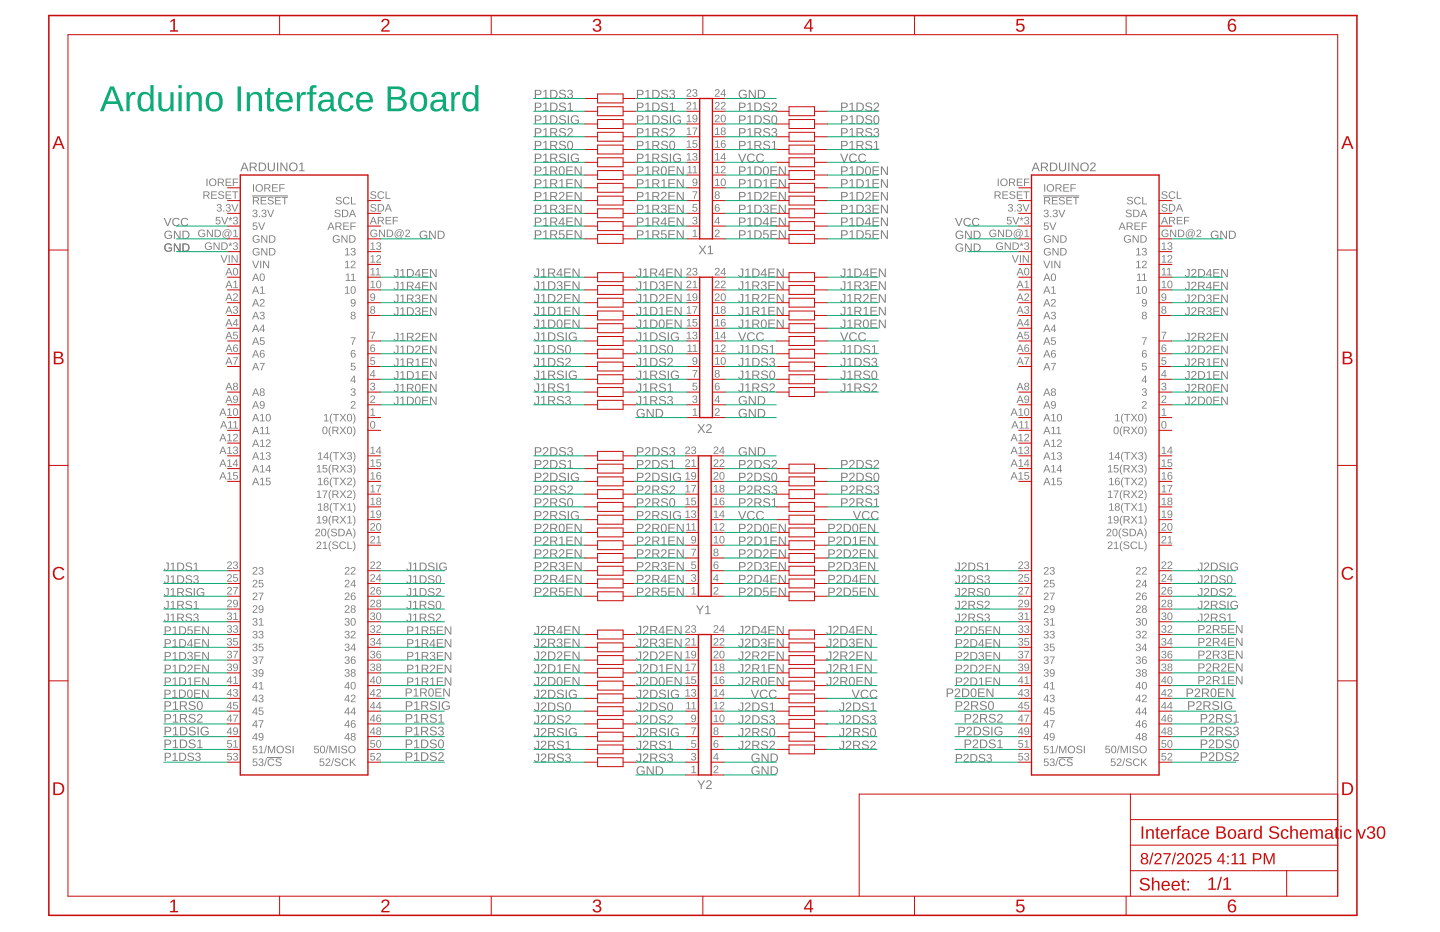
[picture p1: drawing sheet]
<svg xmlns="http://www.w3.org/2000/svg" width="432mm" height="279mm" viewBox="0 0 432 279" stroke-linecap="round" stroke-linejoin="round" font-family="sans-serif">
<g fill="#808080">
<path d="M209.2 127.2h.4l.7 1 .7-1h.4l-.9 1.2 1 1.4h-.4l-.8-1.2-.8 1.2h-.4l1-1.4zM212 127.3a.84 .84 0 0 1 1.3 .2 .84 .84 0 0 1-.5 1.2l-.7 .8h1.3v.3h-1.7l.2-.5 .6-.7a.56 .56 0 0 0 .5-.8 .56 .56 0 0 0-.9-.1v.2l-.4-.1z"/>
<path d="M208.7 181.5h.4l.8 1.3 .8-1.3h.4l-1 1.5v1.1h-.4v-1.1zM211.5 181.9l.9-.4v2.3h.7v.3h-1.7v-.3h.7v-2l-.6 .5z"/>
<path d="M209.6 73.6h.4l.7 1 .7-1h.4l-.9 1.3 .9 1.3h-.4l-.7-1.1-.8 1.1h-.4l1-1.3zM212.3 74l.9-.4v2.3h.6v.3h-1.6v-.3h.7v-2l-.6 .5z"/>
<path d="M209.1 233.9h.4l.8 1.3 .8-1.3h.4l-1.1 1.6v1h-.3v-1zM212 234.1a.84 .84 0 0 1 1.3 .2 .84 .84 0 0 1-.5 1.2l-.7 .8h1.3v.2h-1.7l.2-.5 .6-.6a.56 .56 0 0 0 .5-.8 .56 .56 0 0 0-.9-.2v.2h-.4z"/>
<path d="M310.4 48.7h.4l1 2.6h-.4l-.2-.7h-1.2l-.3 .7h-.4zM310.6 49l-.5 1.3h.9zM312.1 48.7h1.2a.75 .75 0 0 1 .9 .6 .75 .75 0 0 1-.6 .9l.8 1.1h-.4l-.7-1h-.8v1h-.4zM312.5 49v1h.8a.49 .49 0 0 0 .6-.5 .49 .49 0 0 0-.6-.5zM314.8 48.7h.9a1.3 1.3 0 0 1 1.4 1.3 1.3 1.3 0 0 1-1.3 1.3h-1zM315.2 49v2.1h.6a1.07 1.07 0 0 0 .9-1.4 1.07 1.07 0 0 0-1.5-.7zM317.5 48.7h.4v1.7a.72 .72 0 0 0 .7 .7 .72 .72 0 0 0 .7-.8v-1.6h.4v1.7a1.07 1.07 0 0 1-1.1 1 1.07 1.07 0 0 1-1.1-1zM320.3 48.7h.4v2.6h-.4zM321.3 48.7h.4l1.4 2.3v-2.3h.3v2.6h-.4l-1.4-2.2v2.2h-.3zM323.8 50a1.35 1.35 0 0 1 2.7 0 1.35 1.35 0 0 1-2.7 0zM324.5 49.3a1.05 1.05 0 0 0 .2 1.6 1.05 1.05 0 0 0 1.5-.6 1.05 1.05 0 0 0-1-1.3zM327.1 48.9a.84 .84 0 0 1 1.4 .1 .84 .84 0 0 1-.5 1.3l-.8 .8h1.4v.2h-1.7l.1-.5 .7-.6a.56 .56 0 0 0 .5-.8 .56 .56 0 0 0-.9-.2l-.1 .2h-.3z"/>
<path d="M313.1 66.7h1.3v.2h-1.1v.8a.77 .77 0 0 1 1.1 .3 .77 .77 0 0 1-.5 1 .77 .77 0 0 1-.9-.6h.2a.5 .5 0 0 0 .8 .2 .5 .5 0 0 0 .1-.7 .5 .5 0 0 0-.8 0h-.3zM314.6 66.7h.4l.7 2 .7-2h.4l-.9 2.2h-.4z"/>
<path d="M302 65h1.3v.3h-1l-.1 .7a.77 .77 0 0 1 1.1 .3 .77 .77 0 0 1-.5 1.1 .77 .77 0 0 1-.9-.6l.3-.1a.5 .5 0 0 0 .7 .2 .5 .5 0 0 0 .1-.7 .5 .5 0 0 0-.8 0h-.3zM303.6 65h.3l.7 2 .8-2h.3l-.9 2.3h-.3zM305.8 65.3l.4 .2v-.5h.2v.5l.4-.2 .1 .2-.4 .2 .3 .3-.2 .2-.3-.4-.2 .4-.2-.2 .3-.3-.5-.2zM307.3 65.1a.64 .64 0 0 1 1.1 0 .64 .64 0 0 1-.3 1 .65 .65 0 0 1 .4 1 .65 .65 0 0 1-1 .1l-.4-.5h.3a.45 .45 0 0 0 .6 .3 .45 .45 0 0 0 .2-.7l-.6-.1v-.2a.43 .43 0 0 0 .6-.2 .43 .43 0 0 0-.3-.6 .43 .43 0 0 0-.5 .4h-.3z"/>
<path d="M313.1 59.1h1a.65 .65 0 0 1 .8 .5 .65 .65 0 0 1-.5 .7l.6 1h-.3l-.6-.9h-.7v.9h-.3zM313.4 59.3v.8h.7a.42 .42 0 0 0 .5-.4 .42 .42 0 0 0-.5-.4zM315.4 59.1h1.7v.2h-1.4v.7h1.3v.3h-1.3v.7h1.5v.3h-1.8zM317.7 59.3a1.02 1.02 0 0 1 1.6 .2l-.3 .1a.51 .51 0 0 0-.6-.4 .51 .51 0 0 0-.4 .6l.1 .1a.91 .91 0 0 1 1.1 1.1 1.14 1.14 0 0 1-1.7-.3h.3a.57 .57 0 0 0 .7 .5 .57 .57 0 0 0 .3-.8l-.9-.3a.55 .55 0 0 1-.2-.8zM319.7 59.1h1.7v.2h-1.4v.7h1.3v.3h-1.3v.7h1.5v.3h-1.8zM321.7 59.1h1.8v.2h-.7v2h-.3v-2h-.8z"/>
</g>
<path d="M312.8 58.7h10.8" fill="none" stroke="#808080" stroke-width=".3"/>
<g fill="#808080">
<path d="M348.4 122.8l.8-.4v2h.5v.2h-1.4v-.2h.6v-1.7l-.5 .3z"/>
<path d="M342.6 120.4a.72 .72 0 0 1 1.2 .1 .72 .72 0 0 1-.4 1.1l-.7 .7h1.2v.2h-1.5l.7-1a.48 .48 0 0 0 .4-.7 .48 .48 0 0 0-.7-.1l-.4 .1z"/>
<path d="M348.5 118.7a.72 .72 0 0 1 1.1 .2 .72 .72 0 0 1-.4 1l-.6 .7h1.1v.2h-1.4l.7-1a.48 .48 0 0 0 .4-.6 .48 .48 0 0 0-.8-.2l-.3 .1z"/>
<path d="M342.6 116.6a.64 .64 0 0 1 1.1-.1 .64 .64 0 0 1-.3 1 .65 .65 0 0 1 .4 1 .65 .65 0 0 1-1 .1l-.4-.5h.3a.45 .45 0 0 0 .6 .4 .45 .45 0 0 0 .2-.7l-.6-.1v-.3a.43 .43 0 0 0 .6-.2 .43 .43 0 0 0-.3-.6 .43 .43 0 0 0-.5 .4h-.3z"/>
<path d="M348.5 114.9a.64 .64 0 0 1 1 0 .64 .64 0 0 1-.3 1 .65 .65 0 0 1 .4 .9 .65 .65 0 0 1-1 .2l-.4-.6h.3a.45 .45 0 0 0 .6 .4 .45 .45 0 0 0 .2-.7l-.5-.1v-.3a.43 .43 0 0 0 .6-.2 .43 .43 0 0 0-.3-.6 .43 .43 0 0 0-.6 .4h-.2z"/>
<path d="M342.5 108.8h1.3v.2h-1l-.1 .7a.77 .77 0 0 1 1.1 .4 .77 .77 0 0 1-.4 1 .77 .77 0 0 1-1-.6h.3a.5 .5 0 0 0 .7 .2 .5 .5 0 0 0 .1-.8 .5 .5 0 0 0-.8 .1h-.3z"/>
<path d="M348.4 107.1h1.2v.3h-1v.7a.77 .77 0 0 1 1.1 .3 .77 .77 0 0 1-.5 1 .77 .77 0 0 1-1-.6h.3a.5 .5 0 0 0 .8 .2 .5 .5 0 0 0 0-.7 .5 .5 0 0 0-.7 0h-.3z"/>
<path d="M342.4 101.1h1.5l-.8 2.3h-.3l.1-.6 .7-1.4h-1.2z"/>
<path d="M348.3 99.5h1.4l-.7 2.2h-.3l.1-.6 .7-1.4h-1.2z"/>
<path d="M298.2 57.4h1.1a.65 .65 0 0 1 .8 .5 .65 .65 0 0 1-.6 .7l.7 1h-.4l-.6-.9h-.7v.9h-.3zM298.5 57.6v.8h.8a.42 .42 0 0 0 .5-.4 .42 .42 0 0 0-.5-.4zM300.6 57.4h1.7v.2h-1.4v.7h1.3v.3h-1.3v.8h1.4v.2h-1.7zM302.8 57.6a1.02 1.02 0 0 1 1.6 .2l-.3 .1a.51 .51 0 0 0-.6-.4 .51 .51 0 0 0-.4 .6l.1 .1a.91 .91 0 0 1 1.2 1.1 1.14 1.14 0 0 1-1.8-.2l.3-.1a.57 .57 0 0 0 .7 .5 .57 .57 0 0 0 .4-.8l-.9-.2a.55 .55 0 0 1-.3-.9zM304.9 57.4h1.7v.2h-1.4v.7h1.3v.3h-1.3v.8h1.4v.2h-1.7zM306.9 57.4h1.8v.2h-.8v2h-.3v-2h-.7z"/>
<path d="M313.7 82h.4l.9 2.2h-.3l-.3-.6h-1l-.3 .6h-.3zM313.9 82.2l-.4 1.2h.8zM315.4 82.1a.83 .83 0 0 1 1 .1 .83 .83 0 0 1 .3 .9 .83 .83 0 0 1-.8 1.2 .83 .83 0 0 1-.8-1.2zM315.6 82.3l-.1 .1a.96 .96 0 0 0 .5 1.6 1.22 1.22 0 0 0-.1-1.8z"/>
<path d="M305.7 80.3h.4l.9 2.3h-.3l-.3-.7h-1l-.3 .7h-.3zM305.9 80.6l-.4 1.1h.8zM307.4 80.4a.83 .83 0 0 1 1 .1 .83 .83 0 0 1 .2 .9 .83 .83 0 0 1-.7 1.2 .83 .83 0 0 1-.8-1.2zM307.6 80.6l-.1 .1a.96 .96 0 0 0 .5 1.6 1.22 1.22 0 0 0-.1-1.8z"/>
<path d="M313.7 85.8h.4l.9 2.3h-.3l-.3-.7h-1l-.3 .7h-.3zM313.9 86.1l-.4 1.1h.8zM315.3 86.2l.8-.4v2h.5v.3h-1.4v-.3h.6v-1.7l-.5 .4z"/>
<path d="M305.7 84.2h.4l.9 2.2h-.3l-.3-.7h-1l-.3 .7h-.3zM305.9 84.4l-.4 1.1h.8zM307.3 84.5l.8-.3v1.9h.5v.3h-1.4v-.3h.6v-1.7l-.5 .4z"/>
<path d="M313.7 89.7h.4l.9 2.2h-.3l-.3-.7h-1l-.3 .7h-.3zM313.9 89.9l-.4 1.1h.8zM315.4 89.8a.72 .72 0 0 1 1.1 .1 .72 .72 0 0 1-.4 1.1l-.6 .7h1.1v.2h-1.5l.7-1a.48 .48 0 0 0 .5-.7 .48 .48 0 0 0-.8-.1l-.3 .1z"/>
<path d="M305.7 88h.4l.9 2.2h-.3l-.3-.6h-1l-.3 .6h-.3zM305.9 88.2l-.4 1.1h.8zM307.4 88.1a.72 .72 0 0 1 1.1 .1 .72 .72 0 0 1-.4 1.1l-.7 .7h1.2v.2h-1.5l.7-1a.48 .48 0 0 0 .5-.7 .48 .48 0 0 0-.8-.1l-.4 .1z"/>
<path d="M313.7 93.5h.4l.9 2.2h-.3l-.3-.6h-1l-.3 .6h-.3zM313.9 93.7l-.4 1.1h.8zM315.4 93.6a.64 .64 0 0 1 1 0 .64 .64 0 0 1-.3 1 .65 .65 0 0 1 .4 .9 .65 .65 0 0 1-1 .2l-.4-.6h.3a.45 .45 0 0 0 .6 .4 .45 .45 0 0 0 .2-.7l-.6-.1v-.2a.43 .43 0 0 0 .7-.2 .43 .43 0 0 0-.3-.6 .43 .43 0 0 0-.6 .4l-.3-.1z"/>
<path d="M305.7 91.8h.4l.9 2.2h-.3l-.3-.6h-1l-.3 .6h-.3zM305.9 92l-.4 1.1h.8zM307.4 91.9a.64 .64 0 0 1 1 0 .64 .64 0 0 1-.3 1 .65 .65 0 0 1 .4 .9 .65 .65 0 0 1-1 .2l-.4-.5 .3-.1a.45 .45 0 0 0 .6 .4 .45 .45 0 0 0 .2-.7l-.6-.1v-.2a.43 .43 0 0 0 .6-.2 .43 .43 0 0 0-.3-.6 .43 .43 0 0 0-.5 .4h-.3z"/>
<path d="M313.7 97.3h.4l.9 2.2h-.3l-.3-.6h-1l-.3 .6h-.3zM313.9 97.5l-.4 1.2h.8zM316.1 97.3h.3v1.5h.3v.2h-.3v.5h-.3v-.5h-1zM316.1 97.6l-.8 1.2h.8z"/>
<path d="M305.7 95.6h.4l.9 2.3h-.3l-.3-.7h-1l-.3 .7h-.3zM305.9 95.9l-.4 1.1h.8zM308.1 95.6h.3v1.5h.3v.3h-.3v.5h-.3v-.5h-1.1zM308.1 96l-.8 1.1h.8z"/>
<path d="M313.7 101.1h.4l.9 2.3h-.3l-.3-.7h-1l-.3 .7h-.3zM313.9 101.4l-.4 1.1h.8zM315.2 101.1h1.3v.3h-1v.7a.77 .77 0 0 1 1.1 .3 .77 .77 0 0 1-.5 1.1 .77 .77 0 0 1-1-.6l.3-.1a.5 .5 0 0 0 .7 .3 .5 .5 0 0 0 .1-.8 .5 .5 0 0 0-.7 0h-.3z"/>
<path d="M305.7 99.5h.4l.9 2.2h-.3l-.3-.7h-1l-.3 .7h-.3zM305.9 99.7l-.4 1.1h.8zM307.2 99.5h1.3v.2h-1v.7a.77 .77 0 0 1 1 .3 .77 .77 0 0 1-.4 1.1 .77 .77 0 0 1-1-.6h.3a.5 .5 0 0 0 .7 .2 .5 .5 0 0 0 .1-.8 .5 .5 0 0 0-.8 .1h-.2z"/>
<path d="M313.7 105h.4l.9 2.2h-.3l-.3-.7h-1l-.3 .7h-.3zM313.9 105.2l-.4 1.1h.8zM315.5 105.1l.7-.1 .4 .4h-.3a.54 .54 0 0 0-.8-.1 .54 .54 0 0 0-.1 .8 .72 .72 0 0 1 1.1 .1 .72 .72 0 0 1-.3 1 .72 .72 0 0 1-1-.5v-.9zM315.4 106.5a.5 .5 0 0 0 1 0 .5 .5 0 0 0-1 0z"/>
<path d="M305.7 103.3h.4l.9 2.2h-.3l-.3-.6h-1l-.3 .6h-.3zM305.9 103.5l-.4 1.1h.8zM307.5 103.4l.7-.1 .4 .4-.3 .1a.54 .54 0 0 0-.8-.2 .54 .54 0 0 0-.1 .8 .72 .72 0 0 1 1.1 .1 .72 .72 0 0 1-.3 1 .72 .72 0 0 1-1-.4v-1zM307.4 104.8a.48 .48 0 0 0 .9 0 .48 .48 0 0 0-.9 0z"/>
<path d="M313.7 108.8h.4l.9 2.2h-.3l-.3-.6h-1l-.3 .6h-.3zM313.9 109l-.4 1.1h.8zM315.1 108.8h1.5l-.7 2.2h-.3v-.6l.7-1.4h-1.2z"/>
<path d="M305.7 107.1h.4l.9 2.2h-.3l-.3-.6h-1l-.3 .6h-.3zM305.9 107.3l-.4 1.2h.8zM307.1 107.1h1.5l-.8 2.2h-.3l.1-.5 .7-1.4h-1.2z"/>
<path d="M313.7 116.4h.4l.9 2.3h-.3l-.3-.7h-1l-.3 .7h-.3zM313.9 116.7l-.4 1.1h.8zM315.4 116.6a.65 .65 0 0 1 1-.1 .65 .65 0 0 1-.2 1 .64 .64 0 0 1 .2 1 .64 .64 0 0 1-1 0 .64 .64 0 0 1 .2-1l-.4-.3zM315.5 117a.41 .41 0 0 0 .8 0 .41 .41 0 0 0-.8 0zM315.4 118.1a.46 .46 0 0 0 .9 0 .46 .46 0 0 0-.9 0z"/>
<path d="M305.7 114.8h.4l.9 2.2h-.3l-.3-.7h-1l-.3 .7h-.3zM305.9 115l-.4 1.1h.8zM307.3 114.9a.65 .65 0 0 1 1.1-.1 .65 .65 0 0 1-.2 1 .64 .64 0 0 1 .2 1 .64 .64 0 0 1-1 0 .64 .64 0 0 1 .2-1l-.4-.3zM307.4 115.3a.45 .45 0 0 0 .9 0 .45 .45 0 0 0-.9 0zM307.4 116.4a.46 .46 0 0 0 .9 0 .46 .46 0 0 0-.9 0z"/>
<path d="M313.7 120.3h.4l.9 2.2h-.3l-.3-.6h-1l-.3 .6h-.3zM313.9 120.5l-.4 1.1h.8zM315.3 120.4a.81 .81 0 0 1 1 0 .81 .81 0 0 1 .3 .9 .81 .81 0 0 1-.3 1.1 .81 .81 0 0 1-1.1-.3l.3-.1a.54 .54 0 0 0 .7 .2 .54 .54 0 0 0 .1-.8 .72 .72 0 0 1-1 .1 .72 .72 0 0 1 0-1.1zM315.3 121a.51 .51 0 0 0 1 0 .51 .51 0 0 0-1 0z"/>
<path d="M305.7 118.6h.4l.9 2.2h-.3l-.3-.6h-1l-.3 .6h-.3zM305.9 118.8l-.4 1.1h.8zM307.3 118.8a.81 .81 0 0 1 1-.1 .81 .81 0 0 1 .3 1 .81 .81 0 0 1-.3 1 .81 .81 0 0 1-1.1-.3l.2-.1a.54 .54 0 0 0 .8 .2 .54 .54 0 0 0 .1-.8 .72 .72 0 0 1-1 .1 .72 .72 0 0 1 0-1zM307.3 119.3a.51 .51 0 0 0 1 0 .51 .51 0 0 0-1 0z"/>
<path d="M313.7 124.1h.4l.9 2.2h-.3l-.3-.6h-1l-.3 .6h-.3zM313.9 124.3l-.4 1.1h.8zM315.3 124.5l.8-.4v2h.5v.2h-1.4v-.2h.6v-1.7l-.5 .3zM317.2 124.2a.83 .83 0 0 1 1 .1 .83 .83 0 0 1 .3 .9 .83 .83 0 0 1-.8 1.2 .83 .83 0 0 1-.8-1.2zM317.4 124.4l-.1 .1a.96 .96 0 0 0 .5 1.6 1.22 1.22 0 0 0-.1-1.8z"/>
<path d="M303.9 122.4h.4l.9 2.2h-.3l-.3-.6h-1l-.3 .6h-.3zM304.1 122.6l-.4 1.2h.8zM305.5 122.8l.8-.4v2h.5v.2h-1.4v-.2h.6v-1.7l-.5 .3zM307.4 122.5a.83 .83 0 0 1 1 .1 .83 .83 0 0 1 .2 .9 .83 .83 0 0 1-.7 1.2 .83 .83 0 0 1-.8-1.2zM307.6 122.7l-.1 .1a.96 .96 0 0 0 .5 1.6 1.22 1.22 0 0 0-.1-1.8z"/>
<path d="M313.7 127.9h.4l.9 2.3h-.3l-.3-.7h-1l-.3 .7h-.3zM313.9 128.2l-.4 1.1h.8zM315.3 128.3l.8-.4v2h.5v.3h-1.4v-.3h.6v-1.7l-.5 .4zM316.9 128.3l.7-.4v2h.6v.3h-1.4v-.3h.6v-1.7l-.5 .4z"/>
<path d="M304.2 126.2h.3l.9 2.3h-.3l-.3-.7h-1l-.2 .7h-.4zM304.3 126.5l-.4 1.1h.8zM305.7 126.6l.8-.4v2h.5v.3h-1.4v-.3h.6v-1.7l-.5 .4zM307.3 126.6l.8-.4v2h.5v.3h-1.4v-.3h.6v-1.7l-.5 .4z"/>
<path d="M313.7 131.8h.4l.9 2.2h-.3l-.3-.7h-1l-.3 .7h-.3zM313.9 132l-.4 1.1h.8zM315.3 132.1l.8-.3v1.9h.5v.3h-1.4v-.3h.6v-1.7l-.5 .4zM317.2 131.9a.72 .72 0 0 1 1.1 .1 .72 .72 0 0 1-.4 1.1l-.6 .6h1.1v.3h-1.5l.7-1a.48 .48 0 0 0 .5-.7 .48 .48 0 0 0-.8-.1l-.3 .1z"/>
<path d="M303.9 130.1h.4l.9 2.2h-.3l-.3-.7h-1l-.3 .7h-.3zM304.1 130.3l-.4 1.1h.8zM305.5 130.4l.8-.3v2h.5v.2h-1.4v-.2h.6v-1.8l-.5 .4zM307.4 130.2a.72 .72 0 0 1 1.1 .1 .72 .72 0 0 1-.4 1.1l-.7 .7h1.2v.2h-1.5l.7-1a.48 .48 0 0 0 .5-.7 .48 .48 0 0 0-.8-.1l-.4 .1z"/>
<path d="M313.7 135.6h.4l.9 2.2h-.3l-.3-.6h-1l-.3 .6h-.3zM313.9 135.8l-.4 1.1h.8zM315.3 135.9l.8-.3v2h.5v.2h-1.4v-.2h.6v-1.7l-.5 .3zM317.2 135.7a.64 .64 0 0 1 1 0 .64 .64 0 0 1-.3 1 .65 .65 0 0 1 .4 .9 .65 .65 0 0 1-1 .2l-.4-.6h.3a.45 .45 0 0 0 .6 .4 .45 .45 0 0 0 .2-.7l-.6-.1v-.2a.43 .43 0 0 0 .7-.3 .43 .43 0 0 0-.3-.5 .43 .43 0 0 0-.6 .3h-.3z"/>
<path d="M303.9 133.9h.4l.9 2.2h-.3l-.3-.6h-1l-.3 .6h-.3zM304.1 134.1l-.4 1.1h.8zM305.5 134.3l.8-.4v2h.5v.2h-1.4v-.2h.6v-1.7l-.5 .3zM307.4 134a.64 .64 0 0 1 1 0 .64 .64 0 0 1-.3 1 .65 .65 0 0 1 .4 .9 .65 .65 0 0 1-1 .2l-.4-.5 .3-.1a.45 .45 0 0 0 .6 .4 .45 .45 0 0 0 .2-.7l-.6-.1v-.2a.43 .43 0 0 0 .7-.2 .43 .43 0 0 0-.4-.6 .43 .43 0 0 0-.5 .4l-.3-.1z"/>
<path d="M313.7 139.4h.4l.9 2.2h-.3l-.3-.6h-1l-.3 .6h-.3zM313.9 139.6l-.4 1.1h.8zM315.3 139.8l.8-.4v2h.5v.2h-1.4v-.2h.6v-1.7l-.5 .3zM317.9 139.4h.3v1.5h.3v.2h-.3v.5h-.3v-.5h-1zM317.9 139.7l-.8 1.2h.8z"/>
<path d="M303.9 137.7h.4l.9 2.3h-.3l-.3-.7h-1l-.3 .7h-.3zM304.1 138l-.4 1.1h.8zM305.5 138.1l.8-.4v2h.5v.3h-1.4v-.3h.6v-1.7l-.5 .4zM308.1 137.7h.3v1.5h.3v.2h-.3v.6h-.3v-.6h-1.1zM308.1 138l-.8 1.2h.8z"/>
<path d="M313.7 143.2h.4l.9 2.3h-.3l-.3-.7h-1l-.3 .7h-.3zM313.9 143.5l-.4 1.1h.8zM315.3 143.6l.8-.4v2h.5v.3h-1.4v-.3h.6v-1.7l-.5 .4zM317.1 143.2h1.2v.3h-1v.7a.77 .77 0 0 1 1.1 .3 .77 .77 0 0 1-.5 1.1 .77 .77 0 0 1-1-.6l.3-.1a.5 .5 0 0 0 .7 .2 .5 .5 0 0 0 .1-.7 .5 .5 0 0 0-.7 0h-.3z"/>
<path d="M303.9 141.5h.4l.9 2.3h-.3l-.3-.7h-1l-.3 .7h-.3zM304.1 141.8l-.4 1.1h.8zM305.5 141.9l.8-.4v2h.5v.3h-1.4v-.3h.6v-1.7l-.5 .4zM307.2 141.5h1.3v.3h-1v.7a.77 .77 0 0 1 1.1 .3 .77 .77 0 0 1-.5 1.1 .77 .77 0 0 1-1-.6l.3-.1a.5 .5 0 0 0 .7 .3 .5 .5 0 0 0 .1-.8 .5 .5 0 0 0-.8 0h-.2z"/>
<path d="M334.5 124.5l.7-.4v2h.6v.2h-1.4v-.2h.6v-1.7l-.5 .3zM336.7 124h.3a2.27 2.27 0 0 0 0 3 1.72 1.72 0 0 1-.8-2.1zM337.1 124.1h1.8v.2h-.7v2h-.3v-2h-.8zM339.1 124.1h.4l.6 .9 .6-.9h.3l-.7 1.1 .8 1.1h-.3l-.7-1-.7 1h-.3l.8-1.1zM341.6 124.2a.83 .83 0 0 1 1 .1 .83 .83 0 0 1 .2 .9 .83 .83 0 0 1-.7 1.2 .83 .83 0 0 1-.8-1.2zM341.8 124.4l-.1 .1a.96 .96 0 0 0 .5 1.6 1.22 1.22 0 0 0-.1-1.8zM343 124a1.72 1.72 0 0 1 .8 2.1l-.5 .9h-.3a2.27 2.27 0 0 0 0-3z"/>
<path d="M343.3 112.6h.3v1.5h.4v.2h-.4v.5h-.2v-.5h-1.1zM343.4 112.9l-.8 1.2h.8z"/>
<path d="M349.2 110.9h.3v1.5h.3v.3h-.3v.5h-.3v-.5h-1zM349.2 111.3l-.8 1.1h.8z"/>
<path d="M342.8 105.1l.7-.1 .3 .4h-.2a.54 .54 0 0 0-.8-.1 .54 .54 0 0 0-.1 .7 .72 .72 0 0 1 1.1 .2 .72 .72 0 0 1-.3 1 .72 .72 0 0 1-1-.5l-.1-.9zM342.7 106.4a.48 .48 0 0 0 .9 0 .48 .48 0 0 0-.9 0z"/>
<path d="M348.6 103.4l.8-.1 .3 .4-.3 .1a.54 .54 0 0 0-.7-.2 .54 .54 0 0 0-.2 .8 .72 .72 0 0 1 1.1 .1 .72 .72 0 0 1-.3 1 .72 .72 0 0 1-.9-.4l-.1-1zM348.5 104.8a.5 .5 0 0 0 1 0 .5 .5 0 0 0-1 0z"/>
<path d="M342.6 93.6a.65 .65 0 0 1 1.1-.1 .65 .65 0 0 1-.2 1 .64 .64 0 0 1 .1 1 .64 .64 0 0 1-1 0 .64 .64 0 0 1 .2-1l-.3-.3zM342.7 94a.45 .45 0 0 0 .9 0 .45 .45 0 0 0-.9 0zM342.7 95.1a.46 .46 0 0 0 .9 0 .46 .46 0 0 0-.9 0z"/>
<path d="M348.5 91.9a.65 .65 0 0 1 1 0 .65 .65 0 0 1-.2 1 .64 .64 0 0 1 .2 .9 .64 .64 0 0 1-1 0 .64 .64 0 0 1 .2-.9l-.4-.4zM348.6 92.4a.41 .41 0 0 0 .8 0 .41 .41 0 0 0-.8 0zM348.5 93.4a.5 .5 0 0 0 1 0 .5 .5 0 0 0-1 0z"/>
<path d="M342.6 89.8a.81 .81 0 0 1 1 0 .81 .81 0 0 1 .3 .9 .81 .81 0 0 1-.4 1.1 .81 .81 0 0 1-1.1-.4h.3a.54 .54 0 0 0 .8 .2 .54 .54 0 0 0 .1-.8 .72 .72 0 0 1-1.1 .1 .72 .72 0 0 1 .1-1.1zM342.6 90.4a.51 .51 0 0 0 1 0 .51 .51 0 0 0-1 0z"/>
<path d="M348.4 88.1a.81 .81 0 0 1 1.1 0 .81 .81 0 0 1 .2 .9 .81 .81 0 0 1-.3 1.1 .81 .81 0 0 1-1.1-.3l.3-.1a.54 .54 0 0 0 .7 .2 .54 .54 0 0 0 .2-.8 .72 .72 0 0 1-1.1 .1 .72 .72 0 0 1 0-1.1zM348.4 88.7a.51 .51 0 0 0 1 0 .51 .51 0 0 0-1 0z"/>
<path d="M340.8 86.2l.7-.4v2h.6v.3h-1.4v-.3h.6v-1.7l-.5 .4zM342.7 85.9a.83 .83 0 0 1 1 .1 .83 .83 0 0 1 .2 .9 .83 .83 0 0 1-.8 1.2 .83 .83 0 0 1-.7-1.2zM342.9 86.1l-.1 .1a.96 .96 0 0 0 .5 1.6 1.22 1.22 0 0 0-.1-1.8z"/>
<path d="M348.4 84.5l.8-.3v1.9h.5v.3h-1.4v-.3h.6v-1.7l-.5 .4zM350.4 84.2a.83 .83 0 0 1 .9 .1 .83 .83 0 0 1 .3 1 .83 .83 0 0 1-.8 1.1 .83 .83 0 0 1-.8-1.1zM350.5 84.4l-.1 .2a.96 .96 0 0 0 .6 1.6 1.22 1.22 0 0 0-.2-1.8z"/>
<path d="M332.7 143.6l.7-.4v2h.6v.3h-1.4v-.3h.6v-1.7l-.5 .4zM334.7 143.3l.7-.1 .3 .4-.2 .1a.54 .54 0 0 0-.8-.2 .54 .54 0 0 0-.1 .8 .72 .72 0 0 1 1.1 .1 .72 .72 0 0 1-.3 1.1 .72 .72 0 0 1-1-.5l-.1-1zM334.6 144.7a.48 .48 0 0 0 .9 0 .48 .48 0 0 0-.9 0zM336.7 143.1h.3a2.27 2.27 0 0 0 0 3 1.72 1.72 0 0 1-.8-2.1zM337.1 143.2h1.8v.3h-.7v2h-.3v-2h-.8zM339.1 143.2h.4l.6 .9 .6-.9h.3l-.7 1.1 .8 1.2h-.3l-.7-1-.7 1h-.3l.8-1.2zM341.6 143.3a.72 .72 0 0 1 1.1 .2 .72 .72 0 0 1-.4 1l-.7 .7h1.2v.3h-1.5l.7-1a.48 .48 0 0 0 .5-.7 .48 .48 0 0 0-.8-.2l-.4 .2zM343 143.1a1.72 1.72 0 0 1 .8 2.1l-.5 .9h-.3a2.27 2.27 0 0 0 0-3z"/>
<path d="M348.4 141.9l.8-.4v2h.5v.3h-1.4v-.3h.6v-1.7l-.5 .4zM350.4 141.7l.8-.1 .3 .4h-.3a.54 .54 0 0 0-.7-.1 .54 .54 0 0 0-.1 .7 .72 .72 0 0 1 1 .1 .72 .72 0 0 1-.3 1.1 .72 .72 0 0 1-.9-.5l-.1-.9zM350.3 143a.5 .5 0 0 0 1 0 .5 .5 0 0 0-1 0z"/>
<path d="M332.3 147.4l.8-.4v2h.5v.3h-1.4v-.3h.6v-1.7l-.5 .4zM333.9 147h1.5l-.7 2.3h-.3v-.6l.7-1.4h-1.2zM336.4 146.9h.2a2.27 2.27 0 0 0 0 3 1.72 1.72 0 0 1-.8-2zM336.9 147h1.1a.65 .65 0 0 1 .7 .6 .65 .65 0 0 1-.5 .7l.6 1h-.3l-.6-.9h-.7v.9h-.3zM337.2 147.3v.8h.8a.42 .42 0 0 0 .5-.4 .42 .42 0 0 0-.6-.4zM339.1 147h.4l.6 .9 .6-.9h.3l-.7 1.1 .8 1.2h-.3l-.7-1-.7 1h-.3l.8-1.2zM341.6 147.2a.72 .72 0 0 1 1.1 .1 .72 .72 0 0 1-.4 1.1l-.7 .6h1.2v.3h-1.5l.7-1a.48 .48 0 0 0 .5-.7 .48 .48 0 0 0-.8-.1l-.4 .1zM343 146.9a1.72 1.72 0 0 1 .8 2.1l-.5 .9h-.3a2.27 2.27 0 0 0 0-3z"/>
<path d="M348.4 145.7l.8-.3v2h.5v.2h-1.4v-.2h.6v-1.8l-.5 .4zM350.1 145.4h1.4l-.7 2.2h-.3l.1-.6 .7-1.4h-1.2z"/>
<path d="M332.7 151.2l.7-.3v2h.6v.2h-1.4v-.2h.6v-1.8l-.5 .4zM334.5 151a.65 .65 0 0 1 1-.1 .65 .65 0 0 1-.1 1 .64 .64 0 0 1 .1 1 .64 .64 0 0 1-1 0 .64 .64 0 0 1 .2-1l-.3-.3zM334.6 151.4a.45 .45 0 0 0 .9 0 .45 .45 0 0 0-.9 0zM334.6 152.5a.46 .46 0 0 0 .9 0 .46 .46 0 0 0-.9 0zM336.7 150.8h.3a2.27 2.27 0 0 0 0 3 1.72 1.72 0 0 1-.8-2.1zM337.1 150.9h1.8v.2h-.7v2h-.3v-2h-.8zM339.1 150.9h.4l.6 .9 .6-.9h.3l-.7 1 .8 1.2h-.3l-.7-1-.7 1h-.3l.8-1.2zM341.5 151.2l.8-.3v2h.5v.2h-1.4v-.2h.6v-1.8l-.5 .4zM343 150.8a1.72 1.72 0 0 1 .8 2l-.5 1h-.3a2.27 2.27 0 0 0 0-3z"/>
<path d="M348.4 149.6l.8-.4v2h.5v.2h-1.4v-.2h.6v-1.7l-.5 .3zM350.3 149.3a.65 .65 0 0 1 1 0 .65 .65 0 0 1-.2 1 .64 .64 0 0 1 .2 .9 .64 .64 0 0 1-1 0 .64 .64 0 0 1 .2-.9l-.4-.4zM350.4 149.8a.41 .41 0 0 0 .8 0 .41 .41 0 0 0-.8 0zM350.3 150.8a.5 .5 0 0 0 1 0 .5 .5 0 0 0-1 0z"/>
<path d="M340.8 170.1a.72 .72 0 0 1 1.2 .2 .72 .72 0 0 1-.4 1l-.7 .7h1.2v.2h-1.5l.7-1a.48 .48 0 0 0 .4-.6 .48 .48 0 0 0-.7-.2l-.4 .2zM342.7 170.1a.72 .72 0 0 1 1.1 .2 .72 .72 0 0 1-.4 1l-.7 .7h1.2v.2h-1.5l.7-1a.48 .48 0 0 0 .4-.6 .48 .48 0 0 0-.7-.2l-.4 .2z"/>
<path d="M348.5 168.5a.72 .72 0 0 1 1.1 .1 .72 .72 0 0 1-.4 1.1l-.6 .6h1.1v.3h-1.4l.7-1a.48 .48 0 0 0 .4-.7 .48 .48 0 0 0-.8-.1l-.3 .1zM350.3 168.5a.72 .72 0 0 1 1.1 .1 .72 .72 0 0 1-.4 1.1l-.6 .6h1.1v.3h-1.4l.7-1a.48 .48 0 0 0 .4-.7 .48 .48 0 0 0-.8-.1l-.3 .1z"/>
<path d="M313.2 170.1a.72 .72 0 0 1 1.2 .2 .72 .72 0 0 1-.5 1l-.6 .7h1.2v.2h-1.5l.7-1a.48 .48 0 0 0 .4-.6 .48 .48 0 0 0-.8-.2l-.3 .2zM315 170.1a.64 .64 0 0 1 1.1 0 .64 .64 0 0 1-.3 1 .65 .65 0 0 1 .4 1 .65 .65 0 0 1-1.1 .1l-.4-.5 .3-.1a.45 .45 0 0 0 .7 .4 .45 .45 0 0 0 .1-.7l-.5-.1v-.2a.43 .43 0 0 0 .6-.2 .43 .43 0 0 0-.3-.6 .43 .43 0 0 0-.5 .4h-.3z"/>
<path d="M305.6 168.5a.72 .72 0 0 1 1.1 .1 .72 .72 0 0 1-.4 1.1l-.7 .6h1.2v.3h-1.5l.7-1a.48 .48 0 0 0 .5-.7 .48 .48 0 0 0-.8-.1l-.4 .1zM307.4 168.5a.64 .64 0 0 1 1-.1 .64 .64 0 0 1-.3 1 .65 .65 0 0 1 .4 1 .65 .65 0 0 1-1 .1l-.4-.5h.3a.45 .45 0 0 0 .6 .4 .45 .45 0 0 0 .2-.7l-.6-.1v-.3a.43 .43 0 0 0 .6-.2 .43 .43 0 0 0-.3-.6 .43 .43 0 0 0-.5 .4h-.3z"/>
<path d="M340.8 174a.72 .72 0 0 1 1.2 .1 .72 .72 0 0 1-.4 1.1l-.7 .6h1.2v.3h-1.5l.7-1a.48 .48 0 0 0 .4-.7 .48 .48 0 0 0-.7-.1l-.4 .1zM343.3 173.8h.3v1.5h.4v.3h-.4v.5h-.2v-.5h-1.1zM343.4 174.2l-.8 1.1h.8z"/>
<path d="M348.5 172.3a.72 .72 0 0 1 1.1 .1 .72 .72 0 0 1-.4 1.1l-.6 .6h1.1v.3h-1.4l.7-1a.48 .48 0 0 0 .4-.7 .48 .48 0 0 0-.8-.1l-.3 .1zM351 172.2h.3v1.5h.3v.2h-.3v.5h-.3v-.5h-1zM351 172.5l-.8 1.2h.8z"/>
<path d="M313.2 174a.72 .72 0 0 1 1.2 .1 .72 .72 0 0 1-.5 1.1l-.6 .6h1.2v.3h-1.5l.7-1a.48 .48 0 0 0 .4-.7 .48 .48 0 0 0-.8-.1l-.3 .1zM314.9 173.8h1.3v.3h-1.1v.7a.77 .77 0 0 1 1.1 .3 .77 .77 0 0 1-.5 1.1 .77 .77 0 0 1-.9-.6l.2-.1a.5 .5 0 0 0 .8 .3 .5 .5 0 0 0 .1-.8 .5 .5 0 0 0-.8 0h-.3z"/>
<path d="M305.6 172.3a.72 .72 0 0 1 1.1 .1 .72 .72 0 0 1-.4 1.1l-.7 .6h1.2v.3h-1.5l.7-1a.48 .48 0 0 0 .5-.7 .48 .48 0 0 0-.8-.1l-.4 .1zM307.2 172.2h1.3v.2h-1v.7a.77 .77 0 0 1 1.1 .3 .77 .77 0 0 1-.5 1.1 .77 .77 0 0 1-1-.6h.3a.5 .5 0 0 0 .7 .2 .5 .5 0 0 0 .1-.8 .5 .5 0 0 0-.8 .1h-.2z"/>
<path d="M340.8 177.8a.72 .72 0 0 1 1.2 .1 .72 .72 0 0 1-.4 1.1l-.7 .6h1.2v.3h-1.5l.7-1a.48 .48 0 0 0 .4-.7 .48 .48 0 0 0-.7-.1l-.4 .1zM342.8 177.8l.7-.1 .3 .4h-.2a.54 .54 0 0 0-.8-.1 .54 .54 0 0 0-.1 .7 .72 .72 0 0 1 1.1 .2 .72 .72 0 0 1-.3 1 .72 .72 0 0 1-1-.5l-.1-.9zM342.7 179.1a.48 .48 0 0 0 .9 0 .48 .48 0 0 0-.9 0z"/>
<path d="M348.5 176.1a.72 .72 0 0 1 1.1 .2 .72 .72 0 0 1-.4 1l-.6 .7h1.1v.2h-1.4l.7-1a.48 .48 0 0 0 .4-.7 .48 .48 0 0 0-.8-.1l-.3 .1zM350.4 176.1l.8-.1 .3 .4-.3 .1a.54 .54 0 0 0-.7-.2 .54 .54 0 0 0-.1 .8 .72 .72 0 0 1 1 .1 .72 .72 0 0 1-.3 1 .72 .72 0 0 1-.9-.4l-.1-1zM350.3 177.5a.5 .5 0 0 0 1 0 .5 .5 0 0 0-1 0z"/>
<path d="M313.2 177.8a.72 .72 0 0 1 1.2 .1 .72 .72 0 0 1-.5 1.1l-.6 .7h1.2v.2h-1.5l.7-1a.48 .48 0 0 0 .4-.7 .48 .48 0 0 0-.8-.1l-.3 .1zM314.8 177.7h1.5l-.8 2.2h-.3l.1-.6 .7-1.4h-1.2z"/>
<path d="M305.6 176.1a.72 .72 0 0 1 1.1 .2 .72 .72 0 0 1-.4 1l-.7 .7h1.2v.2h-1.5l.7-1a.48 .48 0 0 0 .5-.7 .48 .48 0 0 0-.8-.1l-.4 .1zM307.1 176h1.5l-.8 2.2h-.3l.1-.6 .7-1.4h-1.2z"/>
<path d="M340.8 181.6a.72 .72 0 0 1 1.2 .2 .72 .72 0 0 1-.4 1l-.7 .7h1.2v.2h-1.5l.7-1a.48 .48 0 0 0 .4-.7 .48 .48 0 0 0-.7-.1l-.4 .1zM342.6 181.6a.65 .65 0 0 1 1.1-.1 .65 .65 0 0 1-.2 1 .64 .64 0 0 1 .1 1 .64 .64 0 0 1-1 0 .64 .64 0 0 1 .2-1l-.3-.3zM342.7 182a.45 .45 0 0 0 .9 0 .45 .45 0 0 0-.9 0zM342.7 183.1a.46 .46 0 0 0 .9 0 .46 .46 0 0 0-.9 0z"/>
<path d="M348.5 179.9a.72 .72 0 0 1 1.1 .2 .72 .72 0 0 1-.4 1l-.6 .7h1.1v.2h-1.4l.7-1a.48 .48 0 0 0 .4-.6 .48 .48 0 0 0-.8-.2l-.3 .2zM350.3 179.9a.65 .65 0 0 1 1 0 .65 .65 0 0 1-.2 1 .64 .64 0 0 1 .2 .9 .64 .64 0 0 1-1 0 .64 .64 0 0 1 .2-.9l-.4-.4zM350.4 180.4a.41 .41 0 0 0 .8 0 .41 .41 0 0 0-.8 0zM350.3 181.4a.5 .5 0 0 0 1 0 .5 .5 0 0 0-1 0z"/>
<path d="M313.2 181.6a.72 .72 0 0 1 1.2 .2 .72 .72 0 0 1-.5 1l-.6 .7h1.2v.2h-1.5l.7-1a.48 .48 0 0 0 .4-.6 .48 .48 0 0 0-.8-.2l-.3 .1zM315 181.7a.81 .81 0 0 1 1-.1 .81 .81 0 0 1 .3 1 .81 .81 0 0 1-.4 1.1 .81 .81 0 0 1-1.1-.4l.3-.1a.54 .54 0 0 0 .8 .2 .54 .54 0 0 0 .1-.8 .72 .72 0 0 1-1.1 .1 .72 .72 0 0 1 .1-1zM315 182.2a.51 .51 0 0 0 1 0 .51 .51 0 0 0-1 0z"/>
<path d="M305.6 179.9a.72 .72 0 0 1 1.1 .2 .72 .72 0 0 1-.4 1l-.7 .7h1.2v.2h-1.5l.7-1a.48 .48 0 0 0 .5-.6 .48 .48 0 0 0-.8-.2l-.4 .2zM307.3 180a.81 .81 0 0 1 1-.1 .81 .81 0 0 1 .3 1 .81 .81 0 0 1-.3 1.1 .81 .81 0 0 1-1.1-.4h.2a.54 .54 0 0 0 .8 .1 .54 .54 0 0 0 .1-.7 .72 .72 0 0 1-1 .1 .72 .72 0 0 1 0-1.1zM307.3 180.5a.51 .51 0 0 0 1 0 .51 .51 0 0 0-1 0z"/>
<path d="M340.8 185.4a.64 .64 0 0 1 1.1 0 .64 .64 0 0 1-.3 1 .65 .65 0 0 1 .4 1 .65 .65 0 0 1-1 .1l-.4-.5 .3-.1a.45 .45 0 0 0 .6 .4 .45 .45 0 0 0 .2-.7l-.6-.1v-.2a.43 .43 0 0 0 .6-.2 .43 .43 0 0 0-.3-.6 .43 .43 0 0 0-.5 .4h-.3zM342.7 185.4a.83 .83 0 0 1 1 .1 .83 .83 0 0 1 .2 .9 .83 .83 0 0 1-.8 1.2 .83 .83 0 0 1-.7-1.2zM342.9 185.6l-.1 .1a.96 .96 0 0 0 .5 1.6 1.22 1.22 0 0 0-.1-1.8z"/>
<path d="M348.5 183.8a.64 .64 0 0 1 1-.1 .64 .64 0 0 1-.3 1 .65 .65 0 0 1 .4 1 .65 .65 0 0 1-1 .1l-.4-.5h.3a.45 .45 0 0 0 .6 .4 .45 .45 0 0 0 .2-.7l-.5-.1v-.3a.43 .43 0 0 0 .6-.2 .43 .43 0 0 0-.3-.6 .43 .43 0 0 0-.6 .4h-.2zM350.4 183.7a.83 .83 0 0 1 .9 .1 .83 .83 0 0 1 .3 1 .83 .83 0 0 1-.8 1.1 .83 .83 0 0 1-.8-1.1zM350.5 183.9l-.1 .2a.96 .96 0 0 0 .6 1.5 1.22 1.22 0 0 0-.2-1.8z"/>
<path d="M313.2 185.4a.64 .64 0 0 1 1.1 0 .64 .64 0 0 1-.3 1 .65 .65 0 0 1 .4 1 .65 .65 0 0 1-1.1 .1l-.4-.5h.3a.45 .45 0 0 0 .7 .4 .45 .45 0 0 0 .1-.8l-.5-.1v-.2a.43 .43 0 0 0 .6-.2 .43 .43 0 0 0-.3-.6 .43 .43 0 0 0-.5 .4h-.3zM314.9 185.7l.8-.4v2h.6v.3h-1.4v-.3h.5v-1.7l-.5 .4z"/>
<path d="M305.6 183.8a.64 .64 0 0 1 1-.1 .64 .64 0 0 1-.3 1 .65 .65 0 0 1 .4 1 .65 .65 0 0 1-1 .1l-.4-.5h.3a.45 .45 0 0 0 .6 .4 .45 .45 0 0 0 .2-.7l-.6-.1v-.3a.43 .43 0 0 0 .6-.2 .43 .43 0 0 0-.3-.6 .43 .43 0 0 0-.5 .4h-.3zM307.3 184l.8-.4v2h.5v.3h-1.4v-.3h.6v-1.7l-.5 .4z"/>
<path d="M340.8 189.3a.64 .64 0 0 1 1.1-.1 .64 .64 0 0 1-.3 1 .65 .65 0 0 1 .4 1 .65 .65 0 0 1-1 .1l-.4-.5h.3a.45 .45 0 0 0 .6 .4 .45 .45 0 0 0 .2-.7l-.6-.1v-.3a.43 .43 0 0 0 .6-.2 .43 .43 0 0 0-.3-.6 .43 .43 0 0 0-.5 .4h-.3zM342.7 189.3a.72 .72 0 0 1 1.1 .1 .72 .72 0 0 1-.4 1.1l-.7 .6h1.2v.3h-1.5l.7-1a.48 .48 0 0 0 .4-.7 .48 .48 0 0 0-.7-.1l-.4 .1z"/>
<path d="M348.5 187.6a.64 .64 0 0 1 1 0 .64 .64 0 0 1-.3 1 .65 .65 0 0 1 .4 .9 .65 .65 0 0 1-1 .2l-.4-.6h.3a.45 .45 0 0 0 .6 .4 .45 .45 0 0 0 .2-.7l-.5-.1v-.3a.43 .43 0 0 0 .6-.2 .43 .43 0 0 0-.3-.6 .43 .43 0 0 0-.6 .4h-.2zM350.3 187.6a.72 .72 0 0 1 1.1 .1 .72 .72 0 0 1-.4 1.1l-.6 .7h1.1v.2h-1.4l.7-1a.48 .48 0 0 0 .4-.7 .48 .48 0 0 0-.8-.1l-.3 .1z"/>
<path d="M313.2 189.3a.64 .64 0 0 1 1.1-.1 .64 .64 0 0 1-.3 1 .65 .65 0 0 1 .4 1 .65 .65 0 0 1-1.1 .1l-.4-.5h.3a.45 .45 0 0 0 .7 .4 .45 .45 0 0 0 .1-.7l-.5-.1v-.3a.43 .43 0 0 0 .6-.2 .43 .43 0 0 0-.3-.6 .43 .43 0 0 0-.5 .4h-.3zM315 189.3a.64 .64 0 0 1 1.1-.1 .64 .64 0 0 1-.3 1 .65 .65 0 0 1 .4 1 .65 .65 0 0 1-1.1 .1l-.4-.5h.3a.45 .45 0 0 0 .7 .4 .45 .45 0 0 0 .1-.7l-.5-.1v-.3a.43 .43 0 0 0 .6-.2 .43 .43 0 0 0-.3-.6 .43 .43 0 0 0-.5 .4h-.3z"/>
<path d="M305.6 187.6a.64 .64 0 0 1 1 0 .64 .64 0 0 1-.3 1 .65 .65 0 0 1 .4 .9 .65 .65 0 0 1-1 .2l-.4-.6h.3a.45 .45 0 0 0 .6 .4 .45 .45 0 0 0 .2-.7l-.6-.1v-.3a.43 .43 0 0 0 .6-.2 .43 .43 0 0 0-.3-.6 .43 .43 0 0 0-.5 .4h-.3zM307.4 187.6a.64 .64 0 0 1 1 0 .64 .64 0 0 1-.3 1 .65 .65 0 0 1 .4 .9 .65 .65 0 0 1-1 .2l-.4-.6h.3a.45 .45 0 0 0 .6 .4 .45 .45 0 0 0 .2-.7l-.6-.1v-.3a.43 .43 0 0 0 .6-.2 .43 .43 0 0 0-.3-.6 .43 .43 0 0 0-.5 .4h-.3z"/>
<path d="M340.8 193.1a.64 .64 0 0 1 1.1 0 .64 .64 0 0 1-.3 1 .65 .65 0 0 1 .4 .9 .65 .65 0 0 1-1 .2l-.4-.6h.3a.45 .45 0 0 0 .6 .4 .45 .45 0 0 0 .2-.7l-.6-.1v-.3a.43 .43 0 0 0 .6-.2 .43 .43 0 0 0-.3-.6 .43 .43 0 0 0-.5 .4h-.3zM343.3 193h.3v1.5h.4v.2h-.4v.5h-.2v-.5h-1.1zM343.4 193.3l-.8 1.2h.8z"/>
<path d="M348.5 191.4a.64 .64 0 0 1 1 0 .64 .64 0 0 1-.3 1 .65 .65 0 0 1 .4 .9 .65 .65 0 0 1-1 .2l-.4-.6h.3a.45 .45 0 0 0 .6 .4 .45 .45 0 0 0 .2-.7l-.5-.1v-.2a.43 .43 0 0 0 .6-.2 .43 .43 0 0 0-.3-.6 .43 .43 0 0 0-.6 .4l-.2-.1zM351 191.3h.3v1.5h.3v.2h-.3v.5h-.3v-.5h-1zM351 191.6l-.8 1.2h.8z"/>
<path d="M313.2 193.1a.64 .64 0 0 1 1.1 0 .64 .64 0 0 1-.3 1 .65 .65 0 0 1 .4 .9 .65 .65 0 0 1-1.1 .2l-.4-.6h.3a.45 .45 0 0 0 .7 .4 .45 .45 0 0 0 .1-.7l-.5-.1v-.3a.43 .43 0 0 0 .6-.2 .43 .43 0 0 0-.3-.5 .43 .43 0 0 0-.5 .3h-.3zM314.9 193h1.3v.2h-1.1v.7a.77 .77 0 0 1 1.1 .4 .77 .77 0 0 1-.5 1 .77 .77 0 0 1-.9-.6h.2a.5 .5 0 0 0 .8 .2 .5 .5 0 0 0 .1-.8 .5 .5 0 0 0-.8 .1h-.3z"/>
<path d="M305.6 191.4a.64 .64 0 0 1 1 0 .64 .64 0 0 1-.3 1 .65 .65 0 0 1 .4 .9 .65 .65 0 0 1-1 .2l-.4-.6h.3a.45 .45 0 0 0 .6 .4 .45 .45 0 0 0 .2-.7l-.6-.1v-.2a.43 .43 0 0 0 .6-.2 .43 .43 0 0 0-.3-.6 .43 .43 0 0 0-.5 .4l-.3-.1zM307.2 191.3h1.3v.2h-1v.7a.77 .77 0 0 1 1.1 .4 .77 .77 0 0 1-.5 1 .77 .77 0 0 1-1-.6h.3a.5 .5 0 0 0 .7 .2 .5 .5 0 0 0 .1-.8 .5 .5 0 0 0-.8 .1h-.2z"/>
<path d="M340.8 196.9a.64 .64 0 0 1 1.1 0 .64 .64 0 0 1-.3 1 .65 .65 0 0 1 .4 .9 .65 .65 0 0 1-1 .2l-.4-.6h.3a.45 .45 0 0 0 .6 .4 .45 .45 0 0 0 .2-.7l-.6-.1v-.2a.43 .43 0 0 0 .6-.2 .43 .43 0 0 0-.3-.6 .43 .43 0 0 0-.5 .4l-.3-.1zM342.8 196.9l.7-.1 .3 .4-.2 .1a.54 .54 0 0 0-.8-.2 .54 .54 0 0 0-.1 .8 .72 .72 0 0 1 1.1 .1 .72 .72 0 0 1-.3 1 .72 .72 0 0 1-1-.4l-.1-1zM342.7 198.3a.48 .48 0 0 0 .9 0 .48 .48 0 0 0-.9 0z"/>
<path d="M348.5 195.2a.64 .64 0 0 1 1 0 .64 .64 0 0 1-.3 1 .65 .65 0 0 1 .4 1 .65 .65 0 0 1-1 .1l-.4-.5 .3-.1a.45 .45 0 0 0 .6 .4 .45 .45 0 0 0 .2-.7l-.5-.1v-.2a.43 .43 0 0 0 .6-.2 .43 .43 0 0 0-.3-.6 .43 .43 0 0 0-.6 .4h-.2zM350.4 195.2l.8-.1 .3 .4-.3 .1a.54 .54 0 0 0-.7-.2 .54 .54 0 0 0-.1 .8 .72 .72 0 0 1 1 .1 .72 .72 0 0 1-.3 1.1 .72 .72 0 0 1-.9-.5l-.1-1zM350.3 196.6a.5 .5 0 0 0 1 0 .5 .5 0 0 0-1 0z"/>
<path d="M313.2 196.9a.64 .64 0 0 1 1.1 0 .64 .64 0 0 1-.3 1 .65 .65 0 0 1 .4 .9 .65 .65 0 0 1-1.1 .2l-.4-.5 .3-.1a.45 .45 0 0 0 .7 .4 .45 .45 0 0 0 .1-.7l-.5-.1v-.2a.43 .43 0 0 0 .6-.2 .43 .43 0 0 0-.3-.6 .43 .43 0 0 0-.5 .4l-.3-.1zM314.8 196.8h1.5l-.8 2.2h-.3l.1-.6 .7-1.4h-1.2z"/>
<path d="M305.6 195.2a.64 .64 0 0 1 1 0 .64 .64 0 0 1-.3 1 .65 .65 0 0 1 .4 1 .65 .65 0 0 1-1 .1l-.4-.5 .3-.1a.45 .45 0 0 0 .6 .4 .45 .45 0 0 0 .2-.7l-.6-.1v-.2a.43 .43 0 0 0 .6-.2 .43 .43 0 0 0-.3-.6 .43 .43 0 0 0-.5 .4h-.3zM307.1 195.1h1.5l-.8 2.2h-.3l.1-.5 .7-1.4h-1.2z"/>
<path d="M340.8 200.7a.64 .64 0 0 1 1.1 0 .64 .64 0 0 1-.3 1 .65 .65 0 0 1 .4 1 .65 .65 0 0 1-1 .1l-.4-.5 .3-.1a.45 .45 0 0 0 .6 .4 .45 .45 0 0 0 .2-.7l-.6-.1v-.2a.43 .43 0 0 0 .6-.2 .43 .43 0 0 0-.3-.6 .43 .43 0 0 0-.5 .4h-.3zM342.6 200.7a.65 .65 0 0 1 1.1 0 .65 .65 0 0 1-.2 1 .64 .64 0 0 1 .1 .9 .64 .64 0 0 1-1 0 .64 .64 0 0 1 .2-.9l-.3-.4zM342.7 201.2a.45 .45 0 0 0 .9 0 .45 .45 0 0 0-.9 0zM342.7 202.2a.46 .46 0 0 0 .9 0 .46 .46 0 0 0-.9 0z"/>
<path d="M348.5 199.1a.64 .64 0 0 1 1-.1 .64 .64 0 0 1-.3 1 .65 .65 0 0 1 .4 1 .65 .65 0 0 1-1 .1l-.4-.5h.3a.45 .45 0 0 0 .6 .4 .45 .45 0 0 0 .2-.7l-.5-.1v-.3a.43 .43 0 0 0 .6-.2 .43 .43 0 0 0-.3-.6 .43 .43 0 0 0-.6 .4h-.2zM350.3 199.1a.65 .65 0 0 1 1-.1 .65 .65 0 0 1-.2 1 .64 .64 0 0 1 .2 1 .64 .64 0 0 1-1 0 .64 .64 0 0 1 .2-1l-.4-.3zM350.4 199.5a.41 .41 0 0 0 .8 0 .41 .41 0 0 0-.8 0zM350.3 200.6a.5 .5 0 0 0 1 0 .5 .5 0 0 0-1 0z"/>
<path d="M341.5 204.4h.3v1.5h.4v.3h-.4v.5h-.2v-.5h-1.1zM341.6 204.8l-.8 1.1h.8zM342.7 204.5a.83 .83 0 0 1 1 .1 .83 .83 0 0 1 .2 1 .83 .83 0 0 1-.8 1.1 .83 .83 0 0 1-.7-1.1zM342.9 204.7l-.1 .2a.96 .96 0 0 0 .5 1.5 1.22 1.22 0 0 0-.1-1.8z"/>
<path d="M349.2 202.8h.3v1.5h.3v.2h-.3v.5h-.3v-.5h-1zM349.2 203.1l-.8 1.2h.8zM350.4 202.9a.83 .83 0 0 1 .9 0 .83 .83 0 0 1 .3 1 .83 .83 0 0 1-.8 1.1 .83 .83 0 0 1-.8-1.1zM350.5 203.1l-.1 .1a.96 .96 0 0 0 .6 1.6 1.22 1.22 0 0 0-.2-1.8z"/>
<path d="M313.2 200.7a.64 .64 0 0 1 1.1 0 .64 .64 0 0 1-.3 1 .65 .65 0 0 1 .4 1 .65 .65 0 0 1-1.1 .1l-.4-.5h.3a.45 .45 0 0 0 .7 .4 .45 .45 0 0 0 .1-.8l-.5-.1v-.2a.43 .43 0 0 0 .6-.2 .43 .43 0 0 0-.3-.6 .43 .43 0 0 0-.5 .4h-.3zM315 200.8a.81 .81 0 0 1 1-.1 .81 .81 0 0 1 .3 1 .81 .81 0 0 1-.4 1.1 .81 .81 0 0 1-1.1-.4h.3a.54 .54 0 0 0 .8 .1 .54 .54 0 0 0 .1-.7 .72 .72 0 0 1-1.1 .1 .72 .72 0 0 1 .1-1.1zM315 201.3a.51 .51 0 0 0 1 0 .51 .51 0 0 0-1 0z"/>
<path d="M305.6 199.1a.64 .64 0 0 1 1-.1 .64 .64 0 0 1-.3 1 .65 .65 0 0 1 .4 1 .65 .65 0 0 1-1 .1l-.4-.5h.3a.45 .45 0 0 0 .6 .4 .45 .45 0 0 0 .2-.7l-.6-.1v-.3a.43 .43 0 0 0 .6-.2 .43 .43 0 0 0-.3-.6 .43 .43 0 0 0-.5 .4h-.3zM307.3 199.1a.81 .81 0 0 1 1 0 .81 .81 0 0 1 .3 .9 .81 .81 0 0 1-.3 1.1 .81 .81 0 0 1-1.1-.4h.2a.54 .54 0 0 0 .8 .2 .54 .54 0 0 0 .1-.8 .72 .72 0 0 1-1 .1 .72 .72 0 0 1 0-1.1zM307.3 199.7a.51 .51 0 0 0 1 0 .51 .51 0 0 0-1 0z"/>
<path d="M313.9 204.5h.3v1.5h.3v.2h-.3v.5h-.3v-.5h-1zM313.9 204.8l-.7 1.2h.7zM314.9 204.8l.8-.3v1.9h.6v.3h-1.4v-.3h.5v-1.7l-.5 .4z"/>
<path d="M306.3 202.8h.3v1.5h.3v.2h-.3v.5h-.3v-.5h-1.1zM306.3 203.1l-.8 1.2h.8zM307.3 203.1l.8-.3v2h.5v.2h-1.4v-.2h.6v-1.8l-.5 .4z"/>
<path d="M341.5 208.3h.3v1.5h.4v.2h-.4v.5h-.2v-.5h-1.1zM341.6 208.6l-.8 1.2h.8zM342.7 208.4a.72 .72 0 0 1 1.1 .1 .72 .72 0 0 1-.4 1.1l-.7 .7h1.2v.2h-1.5l.7-1a.48 .48 0 0 0 .4-.7 .48 .48 0 0 0-.7-.1l-.4 .1z"/>
<path d="M349.2 206.6h.3v1.5h.3v.2h-.3v.5h-.3v-.5h-1zM349.2 206.9l-.8 1.2h.8zM350.3 206.7a.72 .72 0 0 1 1.1 .2 .72 .72 0 0 1-.4 1l-.6 .7h1.1v.2h-1.4l.7-1a.48 .48 0 0 0 .4-.6 .48 .48 0 0 0-.8-.2l-.3 .1z"/>
<path d="M313.9 208.3h.3v1.5h.3v.2h-.3v.5h-.3v-.5h-1zM313.9 208.6l-.7 1.2h.7zM315 208.4a.64 .64 0 0 1 1.1 0 .64 .64 0 0 1-.3 1 .65 .65 0 0 1 .4 .9 .65 .65 0 0 1-1.1 .2l-.4-.6h.3a.45 .45 0 0 0 .7 .4 .45 .45 0 0 0 .1-.7l-.5-.1v-.2a.43 .43 0 0 0 .6-.3 .43 .43 0 0 0-.3-.5 .43 .43 0 0 0-.5 .4l-.3-.1z"/>
<path d="M306.3 206.6h.3v1.5h.3v.2h-.3v.5h-.3v-.5h-1.1zM306.3 206.9l-.8 1.2h.8zM307.4 206.7a.64 .64 0 0 1 1 0 .64 .64 0 0 1-.3 1 .65 .65 0 0 1 .4 .9 .65 .65 0 0 1-1 .2l-.4-.5 .3-.1a.45 .45 0 0 0 .6 .4 .45 .45 0 0 0 .2-.7l-.6-.1v-.2a.43 .43 0 0 0 .6-.2 .43 .43 0 0 0-.3-.6 .43 .43 0 0 0-.5 .4l-.3-.1z"/>
<path d="M341.5 212.1h.3v1.5h.4v.2h-.4v.5h-.2v-.5h-1.1zM341.6 212.4l-.8 1.2h.8zM343.3 212.1h.3v1.5h.4v.2h-.4v.5h-.2v-.5h-1.1zM343.4 212.4l-.8 1.2h.8z"/>
<path d="M349.2 210.4h.3v1.5h.3v.2h-.3v.6h-.3v-.6h-1zM349.2 210.7l-.8 1.2h.8zM351 210.4h.3v1.5h.3v.2h-.3v.6h-.3v-.6h-1zM351 210.7l-.8 1.2h.8z"/>
<path d="M313.9 212.1h.3v1.5h.3v.2h-.3v.5h-.3v-.5h-1zM313.9 212.4l-.7 1.2h.7zM314.9 212.1h1.3v.2h-1.1v.8a.77 .77 0 0 1 1.1 .3 .77 .77 0 0 1-.5 1 .77 .77 0 0 1-.9-.6h.2a.5 .5 0 0 0 .8 .2 .5 .5 0 0 0 .1-.7 .5 .5 0 0 0-.8 0h-.3z"/>
<path d="M306.3 210.4h.3v1.5h.3v.2h-.3v.6h-.3v-.6h-1.1zM306.3 210.7l-.8 1.2h.8zM307.2 210.4h1.3v.3h-1v.7a.77 .77 0 0 1 1.1 .3 .77 .77 0 0 1-.5 1.1 .77 .77 0 0 1-1-.6l.3-.1a.5 .5 0 0 0 .7 .2 .5 .5 0 0 0 .1-.7 .5 .5 0 0 0-.8 0h-.2z"/>
<path d="M341.5 215.9h.3v1.5h.4v.2h-.4v.6h-.2v-.6h-1.1zM341.6 216.2l-.8 1.2h.8zM342.8 216l.7-.1 .3 .4-.2 .1a.54 .54 0 0 0-.8-.2 .54 .54 0 0 0-.1 .8 .72 .72 0 0 1 1.1 .1 .72 .72 0 0 1-.3 1.1 .72 .72 0 0 1-1-.5l-.1-1zM342.7 217.4a.48 .48 0 0 0 .9 0 .48 .48 0 0 0-.9 0z"/>
<path d="M349.2 214.3h.3v1.4h.3v.3h-.3v.5h-.3v-.5h-1zM349.2 214.6l-.8 1.1h.8zM350.4 214.4l.8-.1 .3 .4h-.3a.54 .54 0 0 0-.7-.1 .54 .54 0 0 0-.1 .7 .72 .72 0 0 1 1 .1 .72 .72 0 0 1-.3 1.1 .72 .72 0 0 1-.9-.5l-.1-.9zM350.3 215.7a.5 .5 0 0 0 1 0 .5 .5 0 0 0-1 0z"/>
<path d="M313.9 215.9h.3v1.5h.3v.3h-.3v.5h-.3v-.5h-1zM313.9 216.3l-.7 1.1h.7zM314.8 215.9h1.5l-.8 2.3h-.3l.1-.6 .7-1.4h-1.2z"/>
<path d="M306.3 214.3h.3v1.4h.3v.3h-.3v.5h-.3v-.5h-1.1zM306.3 214.6l-.8 1.1h.8zM307.1 214.3h1.5l-.8 2.2h-.3l.1-.6 .7-1.4h-1.2z"/>
<path d="M341.5 219.8h.3v1.4h.4v.3h-.4v.5h-.2v-.5h-1.1zM341.6 220.1l-.8 1.1h.8zM342.6 219.9a.65 .65 0 0 1 1.1-.1 .65 .65 0 0 1-.2 1 .64 .64 0 0 1 .1 1 .64 .64 0 0 1-1 0 .64 .64 0 0 1 .2-1l-.3-.3zM342.7 220.3a.45 .45 0 0 0 .9 0 .45 .45 0 0 0-.9 0zM342.7 221.4a.46 .46 0 0 0 .9 0 .46 .46 0 0 0-.9 0z"/>
<path d="M349.2 218.1h.3v1.5h.3v.2h-.3v.5h-.3v-.5h-1zM349.2 218.4l-.8 1.2h.8zM350.3 218.2a.65 .65 0 0 1 1-.1 .65 .65 0 0 1-.2 1 .64 .64 0 0 1 .2 1 .64 .64 0 0 1-1 0 .64 .64 0 0 1 .2-1l-.4-.3zM350.4 218.6a.41 .41 0 0 0 .8 0 .41 .41 0 0 0-.8 0zM350.3 219.7a.5 .5 0 0 0 1 0 .5 .5 0 0 0-1 0z"/>
<path d="M341 82.4l.8-.4v2h.5v.2h-1.4v-.2h.6v-1.7l-.5 .3zM342.6 82.4l.7-.4v2h.6v.2h-1.4v-.2h.6v-1.7l-.5 .3z"/>
<path d="M348.4 80.7l.8-.4v2h.5v.3h-1.4v-.3h.6v-1.7l-.5 .4zM350 80.7l.8-.4v2h.5v.3h-1.4v-.3h.6v-1.7l-.5 .4z"/>
<path d="M340.8 78.5l.7-.3v2h.6v.2h-1.4v-.2h.6v-1.8l-.5 .4zM342.7 78.3a.72 .72 0 0 1 1.1 .1 .72 .72 0 0 1-.4 1.1l-.7 .7h1.2v.2h-1.5l.7-1a.48 .48 0 0 0 .4-.7 .48 .48 0 0 0-.7-.1l-.4 .1z"/>
<path d="M348.4 76.9l.8-.4v2h.5v.2h-1.4v-.2h.6v-1.7l-.5 .3zM350.3 76.6a.72 .72 0 0 1 1.1 .2 .72 .72 0 0 1-.4 1l-.6 .7h1.1v.2h-1.4l.7-1a.48 .48 0 0 0 .4-.6 .48 .48 0 0 0-.8-.2l-.3 .2z"/>
<path d="M340.8 74.7l.7-.4v2h.6v.3h-1.4v-.3h.6v-1.7l-.5 .4zM342.6 74.5a.64 .64 0 0 1 1.1-.1 .64 .64 0 0 1-.3 1 .65 .65 0 0 1 .4 1 .65 .65 0 0 1-1 .1l-.4-.5h.3a.45 .45 0 0 0 .6 .4 .45 .45 0 0 0 .2-.7l-.6-.1v-.3a.43 .43 0 0 0 .6-.2 .43 .43 0 0 0-.3-.6 .43 .43 0 0 0-.5 .4h-.3z"/>
<path d="M348.4 73l.8-.3v2h.5v.2h-1.4v-.2h.6v-1.8l-.5 .4zM350.3 72.8a.64 .64 0 0 1 1 0 .64 .64 0 0 1-.3 1 .65 .65 0 0 1 .4 .9 .65 .65 0 0 1-1 .2l-.4-.6h.3a.45 .45 0 0 0 .6 .4 .45 .45 0 0 0 .2-.7l-.5-.1v-.3a.43 .43 0 0 0 .6-.2 .43 .43 0 0 0-.3-.5 .43 .43 0 0 0-.5 .3h-.3z"/>
<path d="M332.3 139.8l.8-.4v2h.5v.2h-1.4v-.2h.6v-1.7l-.5 .3zM334.1 139.4h1.2v.2h-1v.7a.77 .77 0 0 1 1.1 .4 .77 .77 0 0 1-.5 1 .77 .77 0 0 1-1-.6h.3a.5 .5 0 0 0 .7 .2 .5 .5 0 0 0 .1-.8 .5 .5 0 0 0-.7 .1h-.3zM336.4 139.3h.2a2.27 2.27 0 0 0 0 3 1.72 1.72 0 0 1-.8-2.1zM336.9 139.4h1.1a.65 .65 0 0 1 .7 .5 .65 .65 0 0 1-.5 .8l.6 .9h-.3l-.6-.9h-.7v.9h-.3zM337.2 139.6v.9h.8a.42 .42 0 0 0 .5-.5 .42 .42 0 0 0-.6-.4zM339.1 139.4h.4l.6 .9 .6-.9h.3l-.7 1.1 .8 1.1h-.3l-.7-.9-.7 .9h-.3l.8-1.1zM341.5 139.5a.64 .64 0 0 1 1.1 0 .64 .64 0 0 1-.3 1 .65 .65 0 0 1 .4 .9 .65 .65 0 0 1-1 .2l-.4-.5 .3-.1a.45 .45 0 0 0 .6 .4 .45 .45 0 0 0 .2-.7l-.6-.1v-.2a.43 .43 0 0 0 .6-.2 .43 .43 0 0 0-.3-.6 .43 .43 0 0 0-.5 .4l-.3-.1zM343 139.3a1.72 1.72 0 0 1 .8 2.1l-.5 .9h-.3a2.27 2.27 0 0 0 0-3z"/>
<path d="M348.4 138.1l.8-.4v2h.5v.3h-1.4v-.3h.6v-1.7l-.5 .4zM350.2 137.7h1.2v.3h-1v.7a.77 .77 0 0 1 1.1 .3 .77 .77 0 0 1-.5 1.1 .77 .77 0 0 1-1-.6l.3-.1a.5 .5 0 0 0 .8 .2 .5 .5 0 0 0 0-.7 .5 .5 0 0 0-.7 0h-.3z"/>
<path d="M332.7 135.9l.7-.3v2h.6v.2h-1.4v-.2h.6v-1.8l-.5 .4zM335.2 135.6h.3v1.5h.3v.2h-.3v.5h-.2v-.5h-1.1zM335.3 135.9l-.8 1.2h.8zM336.7 135.5h.3a2.27 2.27 0 0 0 0 3 1.72 1.72 0 0 1-.8-2.1zM337.1 135.6h1.8v.2h-.7v2h-.3v-2h-.8zM339.1 135.6h.4l.6 .8 .6-.8h.3l-.7 1 .8 1.2h-.3l-.7-1-.7 1h-.3l.8-1.2zM341.5 135.7a.64 .64 0 0 1 1.1 0 .64 .64 0 0 1-.3 1 .65 .65 0 0 1 .4 .9 .65 .65 0 0 1-1 .2l-.4-.6h.3a.45 .45 0 0 0 .6 .4 .45 .45 0 0 0 .2-.7l-.6-.1v-.3a.43 .43 0 0 0 .6-.2 .43 .43 0 0 0-.3-.6 .43 .43 0 0 0-.5 .4h-.3zM343 135.5a1.72 1.72 0 0 1 .8 2l-.5 1h-.3a2.27 2.27 0 0 0 0-3z"/>
<path d="M348.4 134.3l.8-.4v2h.5v.2h-1.4v-.2h.6v-1.7l-.5 .3zM351 133.9h.3v1.5h.3v.2h-.3v.5h-.3v-.5h-1zM351 134.2l-.8 1.2h.8z"/>
<path d="M313.3 74.6a1.16 1.16 0 0 1 1.7 .3h-.2a.87 .87 0 0 0-1.3 .1 .87 .87 0 0 0 .1 1.2 .87 .87 0 0 0 1.2-.1v-.4h-.6v-.2h.9v.7a1.22 1.22 0 0 1-1.7 .2 1.22 1.22 0 0 1-.1-1.8zM315.6 74.4h.4l1.2 1.9-.1-1.9h.3v2.2h-.3l-1.2-1.9v1.9h-.3zM317.9 74.4h.8a1.12 1.12 0 0 1 1.2 1 1.12 1.12 0 0 1-1.1 1.2h-.9zM318.2 74.6v1.7a.95 .95 0 0 0 1.4-.8 .95 .95 0 0 0-1.4-.9z"/>
<path d="M299 72.9a1.16 1.16 0 0 1 1.7 .3l-.3 .1a.87 .87 0 0 0-1.2 0 .87 .87 0 0 0 .1 1.2 .87 .87 0 0 0 1.2-.1v-.4h-.7v-.2h1v.8a1.22 1.22 0 0 1-1.8 .1 1.22 1.22 0 0 1 0-1.8zM301.3 72.7h.3l1.2 1.9v-1.9h.3v2.2h-.4l-1.2-1.9 .1 1.9h-.3zM303.6 72.7h.8a1.12 1.12 0 0 1 1.1 1 1.12 1.12 0 0 1-1 1.2h-.9zM303.9 72.9v1.8a.95 .95 0 0 0 1.3-.9 .95 .95 0 0 0-1.3-.9zM305.8 73l.4 .1v-.4h.2v.4l.4-.1 .1 .2-.4 .1 .3 .4-.2 .1-.3-.4-.2 .4-.2-.1 .3-.4-.5-.1zM307.3 72.8a.64 .64 0 0 1 1.1 0 .64 .64 0 0 1-.3 1 .65 .65 0 0 1 .4 .9 .65 .65 0 0 1-1 .2l-.4-.6h.3a.45 .45 0 0 0 .6 .4 .45 .45 0 0 0 .2-.7l-.6-.1v-.3a.43 .43 0 0 0 .6-.2 .43 .43 0 0 0-.3-.5 .43 .43 0 0 0-.5 .3h-.3z"/>
<path d="M313.1 227.4h1.3v.3h-1.1v.7a.77 .77 0 0 1 1.1 .3 .77 .77 0 0 1-.5 1 .77 .77 0 0 1-.9-.6h.2a.5 .5 0 0 0 .8 .2 .5 .5 0 0 0 .1-.7 .5 .5 0 0 0-.8 0h-.3zM315 227.5a.64 .64 0 0 1 1.1 0 .64 .64 0 0 1-.3 1 .65 .65 0 0 1 .4 1 .65 .65 0 0 1-1.1 .1l-.4-.5 .3-.1a.45 .45 0 0 0 .7 .4 .45 .45 0 0 0 .1-.7l-.5-.1v-.2a.43 .43 0 0 0 .6-.2 .43 .43 0 0 0-.3-.6 .43 .43 0 0 0-.5 .4h-.3zM317.1 227.3h.2l-.6 2.4h-.3zM317.8 227.7a1.11 1.11 0 0 1 1.7 .2l-.3 .1a.82 .82 0 0 0-1.2 0 .82 .82 0 0 0 .1 1.2 .82 .82 0 0 0 1.2-.2l.2 .1a1.14 1.14 0 0 1-1.7 .3 1.14 1.14 0 0 1 0-1.7zM320 227.7a1.02 1.02 0 0 1 1.6 .2h-.3a.51 .51 0 0 0-.6-.4 .51 .51 0 0 0-.4 .7h.1a.91 .91 0 0 1 1.2 1.2 1.14 1.14 0 0 1-1.8-.3l.3-.1a.57 .57 0 0 0 .7 .6 .57 .57 0 0 0 .4-.8l-.9-.3a.55 .55 0 0 1-.3-.8z"/>
</g>
<path d="M317.3 227.1h4.5" fill="none" stroke="#808080" stroke-width=".3"/>
<g fill="#808080">
<path d="M305.4 225.7h1.3v.3h-1v.7a.77 .77 0 0 1 1 .3 .77 .77 0 0 1-.4 1.1 .77 .77 0 0 1-1-.6l.3-.1a.5 .5 0 0 0 .7 .2 .5 .5 0 0 0 .1-.7 .5 .5 0 0 0-.8 0h-.2zM307.4 225.8a.64 .64 0 0 1 1 0 .64 .64 0 0 1-.3 1 .65 .65 0 0 1 .4 1 .65 .65 0 0 1-1 .1l-.4-.5h.3a.45 .45 0 0 0 .6 .4 .45 .45 0 0 0 .2-.8l-.6-.1v-.2a.43 .43 0 0 0 .6-.2 .43 .43 0 0 0-.3-.6 .43 .43 0 0 0-.5 .4h-.3z"/>
<path d="M333.2 227.4h1.2v.2h-1v.8a.77 .77 0 0 1 1.1 .3 .77 .77 0 0 1-.5 1 .77 .77 0 0 1-1-.6h.3a.5 .5 0 0 0 .7 .2 .5 .5 0 0 0 .1-.7 .5 .5 0 0 0-.7 0h-.3zM335.1 227.5a.72 .72 0 0 1 1.1 .2 .72 .72 0 0 1-.4 1l-.6 .7h1.1v.2h-1.4l.6-1a.48 .48 0 0 0 .5-.6 .48 .48 0 0 0-.8-.2l-.3 .2zM337.1 227.3h.3l-.7 2.4h-.2zM337.7 227.6a1.02 1.02 0 0 1 1.7 .3h-.3a.51 .51 0 0 0-.7-.4 .51 .51 0 0 0-.3 .7 .91 .91 0 0 1 1.2 1.2 1.14 1.14 0 0 1-1.8-.3l.3-.1a.57 .57 0 0 0 .8 .5 .57 .57 0 0 0 .3-.8l-.9-.2a.55 .55 0 0 1-.3-.9zM340 227.7a1.11 1.11 0 0 1 1.7 .2l-.2 .1a.82 .82 0 0 0-1.3-.1 .82 .82 0 0 0 .1 1.3 .82 .82 0 0 0 1.2-.2l.3 .1a1.14 1.14 0 0 1-1.7 .3 1.14 1.14 0 0 1-.1-1.7zM342.2 227.4h.3v1.1l1-1.1h.4l-1 1 1.1 1.2h-.4l-.9-1-.2 .2v.8h-.3z"/>
<path d="M348.4 225.7h1.2v.3h-1v.7a.77 .77 0 0 1 1.1 .3 .77 .77 0 0 1-.5 1.1 .77 .77 0 0 1-1-.6l.3-.1a.5 .5 0 0 0 .8 .2 .5 .5 0 0 0 0-.7 .5 .5 0 0 0-.7 0h-.3zM350.3 225.9a.72 .72 0 0 1 1.1 .1 .72 .72 0 0 1-.4 1.1l-.6 .6h1.1v.3h-1.4l.7-1a.48 .48 0 0 0 .4-.7 .48 .48 0 0 0-.8-.2l-.3 .2z"/>
<path d="M313.1 223.6h1.3v.2h-1.1v.7a.77 .77 0 0 1 1.1 .4 .77 .77 0 0 1-.5 1 .77 .77 0 0 1-.9-.6h.2a.5 .5 0 0 0 .8 .2 .5 .5 0 0 0 .1-.8 .5 .5 0 0 0-.8 .1h-.3zM314.9 223.9l.8-.3v2h.6v.2h-1.4v-.2h.5v-1.7l-.5 .3zM317.1 223.5h.2l-.6 2.3h-.3zM317.6 223.6h.4l.7 1.9 .7-1.9h.4v2.2h-.3v-1.9l-.7 1.9h-.2l-.8-1.9 .1 1.9h-.3zM320.1 224.7a1.15 1.15 0 0 1 2.3 0 1.15 1.15 0 0 1-2.3 0zM320.3 224.7a.9 .9 0 0 0 1.8 0 .9 .9 0 0 0-1.8 0zM322.9 223.8a1.02 1.02 0 0 1 1.6 .3h-.3a.51 .51 0 0 0-.6-.4 .51 .51 0 0 0-.4 .7h.1a.91 .91 0 0 1 1.1 1.1 1.14 1.14 0 0 1-1.7-.2l.3-.1a.57 .57 0 0 0 .7 .5 .57 .57 0 0 0 .4-.8l-.9-.2a.55 .55 0 0 1-.3-.9zM325 223.6h.3v2.2h-.3z"/>
<path d="M305.4 221.9h1.3v.2h-1v.8a.77 .77 0 0 1 1 .3 .77 .77 0 0 1-.4 1 .77 .77 0 0 1-1-.6h.3a.5 .5 0 0 0 .7 .2 .5 .5 0 0 0 .1-.7 .5 .5 0 0 0-.8 0h-.2zM307.3 222.3l.8-.4v2h.5v.2h-1.4v-.2h.6v-1.7l-.5 .3z"/>
<path d="M331.5 223.6h1.3v.2h-1l-.1 .7a.77 .77 0 0 1 1.1 .4 .77 .77 0 0 1-.4 1 .77 .77 0 0 1-1-.6h.3a.5 .5 0 0 0 .7 .2 .5 .5 0 0 0 .1-.8 .5 .5 0 0 0-.8 .1h-.2zM333.5 223.7a.83 .83 0 0 1 1 0 .83 .83 0 0 1 .2 1 .83 .83 0 0 1-.7 1.1 .83 .83 0 0 1-.8-1.1zM333.7 223.9l-.1 .1a.96 .96 0 0 0 .5 1.6 1.22 1.22 0 0 0-.1-1.8zM335.5 223.5h.3l-.7 2.3h-.2zM336 223.6h.4l.7 1.9 .7-1.9h.4v2.2h-.3v-2l-.7 2h-.2l-.7-2v2h-.3zM338.8 223.6h.3v2.2h-.3zM339.7 223.8a1.02 1.02 0 0 1 1.6 .3h-.3a.51 .51 0 0 0-.6-.4 .51 .51 0 0 0-.4 .7h.1a.91 .91 0 0 1 1.2 1.1 1.14 1.14 0 0 1-1.8-.2l.3-.1a.57 .57 0 0 0 .7 .5 .57 .57 0 0 0 .4-.8l-.9-.2a.55 .55 0 0 1-.3-.9zM341.6 224.7a1.15 1.15 0 0 1 2.3 0 1.15 1.15 0 0 1-2.3 0zM341.8 224.7a.9 .9 0 0 0 1.8 0 .9 .9 0 0 0-1.8 0z"/>
<path d="M348.4 221.9h1.2v.2h-1v.8a.77 .77 0 0 1 1.1 .3 .77 .77 0 0 1-.5 1 .77 .77 0 0 1-1-.6h.3a.5 .5 0 0 0 .8 .2 .5 .5 0 0 0 0-.7 .5 .5 0 0 0-.7 0h-.3zM350.4 222a.83 .83 0 0 1 .9 .1 .83 .83 0 0 1 .3 .9 .83 .83 0 0 1-.8 1.2 .83 .83 0 0 1-.8-1.2zM350.5 222.2l-.1 .1a.96 .96 0 0 0 .6 1.6 1.22 1.22 0 0 0-.2-1.8z"/>
<path d="M313.9 219.8h.3v1.5h.3v.2h-.3v.5h-.3v-.5h-1zM313.9 220.1l-.7 1.2h.7zM315 219.9a.81 .81 0 0 1 1 0 .81 .81 0 0 1 .3 .9 .81 .81 0 0 1-.4 1.1 .81 .81 0 0 1-1.1-.3l.3-.1a.54 .54 0 0 0 .8 .2 .54 .54 0 0 0 .1-.8 .72 .72 0 0 1-1.1 .1 .72 .72 0 0 1 .1-1.1zM315 220.5a.51 .51 0 0 0 1 0 .51 .51 0 0 0-1 0z"/>
<path d="M306.3 218.1h.3v1.5h.3v.2h-.3v.5h-.3v-.5h-1.1zM306.3 218.4l-.8 1.2h.8zM307.3 218.2a.81 .81 0 0 1 1 0 .81 .81 0 0 1 .3 .9 .81 .81 0 0 1-.3 1.1 .81 .81 0 0 1-1.1-.3l.2-.1a.54 .54 0 0 0 .8 .2 .54 .54 0 0 0 .1-.8 .72 .72 0 0 1-1 .1 .72 .72 0 0 1 0-1.1zM307.3 218.8a.51 .51 0 0 0 1 0 .51 .51 0 0 0-1 0z"/>
<path d="M313.2 63a.64 .64 0 0 1 1.1 0 .64 .64 0 0 1-.3 1 .65 .65 0 0 1 .4 .9 .65 .65 0 0 1-1.1 .2l-.4-.6h.3a.45 .45 0 0 0 .7 .4 .45 .45 0 0 0 .1-.7l-.5-.1v-.2a.43 .43 0 0 0 .6-.3 .43 .43 0 0 0-.3-.5 .43 .43 0 0 0-.5 .3h-.3zM314.9 64.8h.3v.3h-.3zM315.9 63a.64 .64 0 0 1 1.1 0 .64 .64 0 0 1-.3 1 .65 .65 0 0 1 .4 .9 .65 .65 0 0 1-1.1 .2l-.4-.6h.3a.45 .45 0 0 0 .7 .4 .45 .45 0 0 0 .1-.7l-.5-.1v-.2a.43 .43 0 0 0 .6-.3 .43 .43 0 0 0-.3-.5 .43 .43 0 0 0-.5 .3h-.3zM317.3 62.9h.4l.7 1.9 .7-1.9h.4l-.9 2.2h-.4z"/>
<path d="M302.5 61.3a.64 .64 0 0 1 1 0 .64 .64 0 0 1-.3 1 .65 .65 0 0 1 .4 .9 .65 .65 0 0 1-1 .2l-.4-.5 .3-.1a.45 .45 0 0 0 .6 .4 .45 .45 0 0 0 .2-.7l-.5-.1v-.2a.43 .43 0 0 0 .6-.2 .43 .43 0 0 0-.3-.6 .43 .43 0 0 0-.6 .4l-.2-.1zM304.2 63.1h.3v.3h-.3zM305.2 61.3a.64 .64 0 0 1 1 0 .64 .64 0 0 1-.3 1 .65 .65 0 0 1 .4 .9 .65 .65 0 0 1-1 .2l-.4-.5 .3-.1a.45 .45 0 0 0 .6 .4 .45 .45 0 0 0 .2-.7l-.5-.1v-.2a.43 .43 0 0 0 .6-.2 .43 .43 0 0 0-.3-.6 .43 .43 0 0 0-.6 .4l-.2-.1zM306.6 61.2h.3l.8 2 .7-2h.3l-.9 2.2h-.3z"/>
<path d="M336.3 66.7h.4l.9 2.2h-.3l-.3-.6h-1l-.3 .6h-.3zM336.5 66.9l-.4 1.1h.8zM337.8 66.7h1.1a.65 .65 0 0 1 .8 .5 .65 .65 0 0 1-.6 .8l.7 .9h-.4l-.6-.9h-.7v.9h-.3zM338.1 66.9v.9h.8a.42 .42 0 0 0 .5-.5 .42 .42 0 0 0-.5-.4zM340.2 66.7h1.7v.2h-1.4v.8h1.3v.2h-1.3v.8h1.4v.2h-1.7zM342.3 66.7h1.6v.2h-1.3v.9h1.3v.2h-1.3v.9h-.3z"/>
<path d="M349 65h.4l.9 2.3h-.4l-.2-.7h-1l-.3 .7h-.3zM349.2 65.2l-.4 1.2h.8zM350.5 65h1.1a.65 .65 0 0 1 .8 .5 .65 .65 0 0 1-.6 .8l.7 1h-.4l-.6-1h-.7v1h-.3zM350.8 65.3v.8h.8a.42 .42 0 0 0 .5-.4 .42 .42 0 0 0-.6-.4zM352.9 65h1.7v.3h-1.4v.7h1.3v.2h-1.3v.8h1.4v.3h-1.7zM355 65h1.6v.3h-1.3v.8h1.3v.2h-1.3v1h-.3z"/>
<path d="M332.4 162.5a.72 .72 0 0 1 1.1 .1 .72 .72 0 0 1-.4 1.1l-.6 .6h1.1v.3h-1.5l.7-1a.48 .48 0 0 0 .5-.7 .48 .48 0 0 0-.8-.1l-.3 .1zM334.1 162.7l.8-.3v1.9h.5v.3h-1.4v-.3h.6v-1.7l-.5 .4zM336.4 162.2h.2a2.27 2.27 0 0 0 0 3.1 1.72 1.72 0 0 1-.8-2.1zM337 162.6a1.02 1.02 0 0 1 1.6 .2l-.3 .1a.51 .51 0 0 0-.6-.4 .51 .51 0 0 0-.4 .6l.1 .1a.91 .91 0 0 1 1.2 1.1 1.14 1.14 0 0 1-1.8-.3h.3a.57 .57 0 0 0 .7 .5 .57 .57 0 0 0 .4-.8l-.9-.3a.55 .55 0 0 1-.3-.8zM339.3 162.6a1.11 1.11 0 0 1 1.7 .3l-.3 .1a.82 .82 0 0 0-1.2-.1 .82 .82 0 0 0 .1 1.2 .82 .82 0 0 0 1.2-.2l.2 .1a1.14 1.14 0 0 1-1.7 .4 1.14 1.14 0 0 1 0-1.8zM341.4 162.4h.3v1.9h1.2v.3h-1.5zM343 162.2a1.72 1.72 0 0 1 .8 2.1l-.5 1h-.3a2.27 2.27 0 0 0 0-3.1z"/>
<path d="M348.5 160.8a.72 .72 0 0 1 1.1 .1 .72 .72 0 0 1-.4 1.1l-.6 .7h1.1v.2h-1.4l.7-1a.48 .48 0 0 0 .4-.7 .48 .48 0 0 0-.8-.1l-.3 .1zM350.2 161l.8-.3v2h.5v.2h-1.4v-.2h.6v-1.7l-.5 .3z"/>
<path d="M332 158.7a.72 .72 0 0 1 1.2 .1 .72 .72 0 0 1-.5 1.1l-.6 .6h1.2v.3h-1.5l.7-1a.48 .48 0 0 0 .4-.7 .48 .48 0 0 0-.8-.2l-.3 .2zM333.9 158.6a.83 .83 0 0 1 1 .1 .83 .83 0 0 1 .2 .9 .83 .83 0 0 1-.8 1.2 .83 .83 0 0 1-.8-1.2zM334 158.8v.1a.96 .96 0 0 0 .5 1.6 1.22 1.22 0 0 0-.2-1.8zM336 158.4h.3a2.27 2.27 0 0 0 0 3 1.72 1.72 0 0 1-.8-2.1zM336.6 158.8a1.02 1.02 0 0 1 1.7 .2l-.3 .1a.51 .51 0 0 0-.7-.4 .51 .51 0 0 0-.3 .6l.1 .1a.91 .91 0 0 1 1.1 1.1 1.14 1.14 0 0 1-1.8-.3h.3a.57 .57 0 0 0 .8 .5 .57 .57 0 0 0 .3-.8l-.9-.3a.55 .55 0 0 1-.3-.8zM338.7 158.5h.8a1.12 1.12 0 0 1 1.1 1.1 1.12 1.12 0 0 1-1 1.2h-.9zM339 158.8v1.7a.95 .95 0 0 0 1.3-.9 .95 .95 0 0 0-1.3-.8zM341.7 158.5h.4l.9 2.3h-.4l-.2-.7h-1l-.3 .7h-.3zM341.9 158.8l-.4 1.1h.8zM343 158.4a1.72 1.72 0 0 1 .8 2.1l-.5 .9h-.3a2.27 2.27 0 0 0 0-3z"/>
<path d="M348.5 157a.72 .72 0 0 1 1.1 .1 .72 .72 0 0 1-.4 1.1l-.6 .6h1.1v.3h-1.4l.7-1a.48 .48 0 0 0 .4-.7 .48 .48 0 0 0-.8-.1l-.3 .1zM350.4 156.9a.83 .83 0 0 1 .9 .1 .83 .83 0 0 1 .3 1 .83 .83 0 0 1-.8 1.1 .83 .83 0 0 1-.8-1.1zM350.5 157.1l-.1 .2a.96 .96 0 0 0 .6 1.6 1.22 1.22 0 0 0-.2-1.8z"/>
<path d="M332.3 155.1l.8-.4v2h.5v.2h-1.4v-.2h.6v-1.7l-.5 .3zM334.1 154.9a.81 .81 0 0 1 1-.1 .81 .81 0 0 1 .3 1 .81 .81 0 0 1-.3 1.1 .81 .81 0 0 1-1.1-.4h.3a.54 .54 0 0 0 .7 .1 .54 .54 0 0 0 .1-.7 .72 .72 0 0 1-1 .1 .72 .72 0 0 1 0-1.1zM334.1 155.4a.51 .51 0 0 0 1 0 .51 .51 0 0 0-1 0zM336.4 154.6h.2a2.27 2.27 0 0 0 0 3 1.72 1.72 0 0 1-.8-2.1zM336.9 154.7h1.1a.65 .65 0 0 1 .7 .5 .65 .65 0 0 1-.5 .8l.6 .9h-.3l-.6-.9h-.7v.9h-.3zM337.2 154.9v.9h.8a.42 .42 0 0 0 .5-.5 .42 .42 0 0 0-.6-.4zM339.1 154.7h.4l.6 .9 .6-.9h.3l-.7 1.1 .8 1.1h-.3l-.7-.9-.7 .9h-.3l.8-1.1zM341.5 155.1l.8-.4v2h.5v.2h-1.4v-.2h.6v-1.7l-.5 .3zM343 154.6a1.72 1.72 0 0 1 .8 2.1l-.5 .9h-.3a2.27 2.27 0 0 0 0-3z"/>
<path d="M348.4 153.4l.8-.4v2h.5v.3h-1.4v-.3h.6v-1.7l-.5 .4zM350.3 153.2a.81 .81 0 0 1 1-.1 .81 .81 0 0 1 .3 1 .81 .81 0 0 1-.4 1.1 .81 .81 0 0 1-1.1-.4h.3a.54 .54 0 0 0 .7 .1 .54 .54 0 0 0 .2-.7 .72 .72 0 0 1-1.1 .1 .72 .72 0 0 1 .1-1.1zM350.2 153.7a.51 .51 0 0 0 1 0 .51 .51 0 0 0-1 0z"/>
<path d="M312.8 78.2h.4l.7 1.9 .7-1.9h.4l-.9 2.2h-.4zM315.3 78.2h.3v2.2h-.3zM316.1 78.2h.4l1.2 1.9v-1.9h.3v2.2h-.4l-1.2-1.9v1.9h-.3z"/>
<path d="M303.4 76.5h.3l.7 2 .8-2h.3l-.9 2.2h-.3zM305.8 76.5h.3v2.2h-.3zM306.7 76.5h.3l1.2 1.9v-1.9h.3v2.2h-.4l-1.2-1.9 .1 1.9h-.3z"/>
<path d="M334.2 128a.83 .83 0 0 1 1 .1 .83 .83 0 0 1 .3 .9 .83 .83 0 0 1-.8 1.2 .83 .83 0 0 1-.8-1.2zM334.4 128.2l-.1 .1a.96 .96 0 0 0 .5 1.6 1.22 1.22 0 0 0-.1-1.8zM336.4 127.8h.2a2.27 2.27 0 0 0 0 3 1.72 1.72 0 0 1-.8-2.1zM336.9 127.9h1.1a.65 .65 0 0 1 .7 .5 .65 .65 0 0 1-.5 .8l.6 .9h-.3l-.6-.9h-.7v.9h-.3zM337.2 128.2v.8h.8a.42 .42 0 0 0 .5-.4 .42 .42 0 0 0-.6-.4zM339.1 127.9h.4l.6 .9 .6-.9h.3l-.7 1.1 .8 1.1h-.3l-.7-.9-.7 .9h-.3l.8-1.1zM341.6 128a.83 .83 0 0 1 1 .1 .83 .83 0 0 1 .2 .9 .83 .83 0 0 1-.7 1.2 .83 .83 0 0 1-.8-1.2zM341.8 128.2l-.1 .1a.96 .96 0 0 0 .5 1.6 1.22 1.22 0 0 0-.1-1.8zM343 127.8a1.72 1.72 0 0 1 .8 2.1l-.5 .9h-.3a2.27 2.27 0 0 0 0-3z"/>
<path d="M348.6 126.3a.83 .83 0 0 1 .9 .1 .83 .83 0 0 1 .3 1 .83 .83 0 0 1-.8 1.1 .83 .83 0 0 1-.8-1.1zM348.7 126.5l-.1 .2a.96 .96 0 0 0 .6 1.5 1.22 1.22 0 0 0-.2-1.8z"/>
<path d="M337.3 70.8a1.16 1.16 0 0 1 1.8 .2l-.3 .1a.87 .87 0 0 0-1.3 0 .87 .87 0 0 0 .1 1.3 .87 .87 0 0 0 1.2-.1v-.4h-.6v-.3h.9v.8a1.22 1.22 0 0 1-1.7 .1 1.22 1.22 0 0 1-.1-1.7zM339.6 70.5h.4l1.2 1.9v-1.9h.2v2.3h-.3l-1.2-1.9v1.9h-.3zM342 70.5h.7a1.12 1.12 0 0 1 1.2 1.1 1.12 1.12 0 0 1-1.1 1.2h-.8zM342.3 70.8v1.7a.95 .95 0 0 0 1.3-.9 .95 .95 0 0 0-1.3-.8z"/>
<path d="M348.6 69.1a1.16 1.16 0 0 1 1.7 .2l-.3 .1a.87 .87 0 0 0-1.2 .1 .87 .87 0 0 0 .1 1.2 .87 .87 0 0 0 1.2-.1v-.4h-.7v-.2h1v.7a1.22 1.22 0 0 1-1.8 .2 1.22 1.22 0 0 1 0-1.8zM350.9 68.8h.3l1.2 2v-2h.3v2.3h-.4l-1.2-1.9 .1 1.9h-.3zM353.2 68.8h.8a1.12 1.12 0 0 1 1.1 1.1 1.12 1.12 0 0 1-1 1.2h-.9zM353.5 69.1v1.7a.95 .95 0 0 0 1.3-.8 .95 .95 0 0 0-1.3-.9zM356.1 69.1a1.22 1.22 0 0 1 1.9-.1 1.22 1.22 0 0 1-.4 1.9l-.3-.4a.66 .66 0 0 1-1.1 .2 .66 .66 0 0 1 .1-1 .64 .64 0 0 1 1.1-.1l.1-.2h.2l-.2 1.3a1.01 1.01 0 0 0 .3-1.6 1.01 1.01 0 0 0-1.6 .1 1.2 1.2 0 0 0-.2 1.8 1.2 1.2 0 0 0 1.8 .1v.1a1.4 1.4 0 0 1-2-.1 1.4 1.4 0 0 1 .3-2zM356.7 69.6a.5 .5 0 0 0-.3 .8 .5 .5 0 0 0 .8 0 .46 .46 0 0 0 .1-.6 .46 .46 0 0 0-.6-.2zM359 69a.72 .72 0 0 1 1.1 .1 .72 .72 0 0 1-.4 1.1l-.6 .6h1.1v.3h-1.5l.7-1a.48 .48 0 0 0 .5-.7 .48 .48 0 0 0-.8-.1l-.3 .1z"/>
<path d="M313.3 70.8a1.16 1.16 0 0 1 1.7 .2l-.2 .1a.87 .87 0 0 0-1.3 0 .87 .87 0 0 0 .1 1.3 .87 .87 0 0 0 1.2-.1v-.4h-.6v-.3h.9v.8a1.22 1.22 0 0 1-1.7 .1 1.22 1.22 0 0 1-.1-1.7zM315.6 70.5h.4l1.2 1.9-.1-1.9h.3v2.3h-.3l-1.2-1.9v1.9h-.3zM317.9 70.5h.8a1.12 1.12 0 0 1 1.2 1.1 1.12 1.12 0 0 1-1.1 1.2h-.9zM318.2 70.8v1.7a.95 .95 0 0 0 1.4-.9 .95 .95 0 0 0-1.4-.8z"/>
<path d="M296.9 69.1a1.16 1.16 0 0 1 1.8 .2l-.3 .1a.87 .87 0 0 0-1.2 .1 .87 .87 0 0 0 0 1.2 .87 .87 0 0 0 1.3-.1v-.4h-.7v-.2h1v.7a1.22 1.22 0 0 1-1.8 .2 1.22 1.22 0 0 1-.1-1.8zM299.3 68.8h.3l1.2 2v-2h.3v2.3h-.4l-1.2-1.9v1.9h-.2zM301.6 68.8h.7a1.12 1.12 0 0 1 1.2 1.1 1.12 1.12 0 0 1-1.1 1.2h-.8zM301.9 69.1v1.7a.95 .95 0 0 0 1.3-.8 .95 .95 0 0 0-1.3-.9zM304.5 69.1a1.22 1.22 0 0 1 1.9-.1 1.22 1.22 0 0 1-.4 1.9l-.3-.4a.66 .66 0 0 1-1.1 .2 .66 .66 0 0 1 .1-1 .64 .64 0 0 1 1.1-.1l.1-.2h.2l-.2 1.3a1.01 1.01 0 0 0 .3-1.6 1.01 1.01 0 0 0-1.6 .1 1.2 1.2 0 0 0-.2 1.8 1.2 1.2 0 0 0 1.7 .1l.1 .1a1.4 1.4 0 0 1-2-.1 1.4 1.4 0 0 1 .3-2zM305.1 69.6a.5 .5 0 0 0-.3 .8 .5 .5 0 0 0 .8 0 .46 .46 0 0 0 .1-.6 .46 .46 0 0 0-.6-.2zM307.3 69.2l.8-.4v2h.5v.3h-1.4v-.3h.6v-1.7l-.5 .4z"/>
<path d="M337.7 63.1a1.02 1.02 0 0 1 1.6 .2l-.3 .1a.51 .51 0 0 0-.6-.4 .51 .51 0 0 0-.4 .6l.1 .1a.91 .91 0 0 1 1.2 1.1 1.14 1.14 0 0 1-1.8-.2l.3-.1a.57 .57 0 0 0 .7 .5 .57 .57 0 0 0 .4-.8l-.9-.2a.55 .55 0 0 1-.3-.9zM339.8 62.9h.7a1.12 1.12 0 0 1 1.2 1 1.12 1.12 0 0 1-1.1 1.2h-.8zM340.1 63.1v1.8a.95 .95 0 0 0 1.3-.9 .95 .95 0 0 0-1.3-.9zM342.8 62.9h.3l.9 2.2h-.3l-.2-.7h-1l-.3 .7h-.3zM343 63.1l-.5 1.1h.9z"/>
<path d="M348.5 61.4a1.02 1.02 0 0 1 1.6 .3h-.3a.51 .51 0 0 0-.7-.4 .51 .51 0 0 0-.3 .7h.1a.91 .91 0 0 1 1.1 1.2 1.14 1.14 0 0 1-1.8-.3l.3-.1a.57 .57 0 0 0 .8 .5 .57 .57 0 0 0 .3-.8l-.9-.2a.55 .55 0 0 1-.2-.9zM350.5 61.2h.8a1.12 1.12 0 0 1 1.1 1.1 1.12 1.12 0 0 1-1 1.1h-.9zM350.8 61.4v1.8a.95 .95 0 0 0 1.3-.9 .95 .95 0 0 0-1.3-.9zM353.5 61.2h.4l.9 2.2h-.4l-.2-.6h-1l-.3 .6h-.3zM353.7 61.4l-.4 1.1h.8z"/>
<path d="M338.1 59.3a1.02 1.02 0 0 1 1.6 .2l-.3 .1a.51 .51 0 0 0-.6-.4 .51 .51 0 0 0-.4 .6l.1 .1a.91 .91 0 0 1 1.1 1.1 1.14 1.14 0 0 1-1.7-.3h.3a.57 .57 0 0 0 .7 .5 .57 .57 0 0 0 .4-.8l-.9-.3a.55 .55 0 0 1-.3-.8zM340.4 59.3a1.11 1.11 0 0 1 1.7 .3l-.3 .1a.82 .82 0 0 0-1.2-.1 .82 .82 0 0 0 .1 1.2 .82 .82 0 0 0 1.2-.2l.2 .1a1.14 1.14 0 0 1-1.7 .4 1.14 1.14 0 0 1 0-1.8zM342.5 59h.3v2h1.1v.3h-1.4z"/>
<path d="M348.5 57.6a1.02 1.02 0 0 1 1.6 .2l-.3 .1a.51 .51 0 0 0-.7-.4 .51 .51 0 0 0-.3 .6l.1 .1a.91 .91 0 0 1 1.1 1.1 1.14 1.14 0 0 1-1.8-.2l.3-.1a.57 .57 0 0 0 .8 .5 .57 .57 0 0 0 .3-.8l-.9-.2a.55 .55 0 0 1-.2-.9zM350.7 57.6a1.11 1.11 0 0 1 1.8 .3l-.3 .1a.82 .82 0 0 0-1.3-.1 .82 .82 0 0 0 .1 1.2 .82 .82 0 0 0 1.2-.2l.3 .1a1.14 1.14 0 0 1-1.7 .4 1.14 1.14 0 0 1-.1-1.8zM352.9 57.4h.3v2h1.1v.2h-1.4z"/>
<path d="M313.1 55.2h.3v2.3h-.3zM313.8 56.3a1.15 1.15 0 0 1 2.3 0 1.15 1.15 0 0 1-2.3 0zM314 56.3a.9 .9 0 0 0 1.8 0 .9 .9 0 0 0-1.8 0zM316.5 55.2h1.1a.65 .65 0 0 1 .7 .5 .65 .65 0 0 1-.5 .8l.6 1h-.3l-.6-1h-.7v1h-.3zM316.8 55.5v.8h.7a.42 .42 0 0 0 .5-.4 .42 .42 0 0 0-.5-.4zM318.8 55.2h1.7v.3h-1.4v.7h1.3v.2h-1.3v.8h1.5v.3h-1.8zM321 55.2h1.6v.3h-1.3v.8h1.2v.3h-1.2v.9h-.3z"/>
<path d="M299.2 53.5h.3v2.3h-.3zM299.8 54.7a1.15 1.15 0 0 1 2.3 0 1.15 1.15 0 0 1-2.3 0zM300.1 54.7a.87 .87 0 0 0 1.7 0 .87 .87 0 0 0-1.7 0zM302.6 53.5h1a.65 .65 0 0 1 .8 .6 .65 .65 0 0 1-.5 .7l.6 1h-.4l-.5-1h-.7v1h-.3zM302.9 53.8v.8h.7a.42 .42 0 0 0 .5-.4 .42 .42 0 0 0-.5-.4zM304.9 53.5h1.7v.3h-1.4v.7h1.3v.2h-1.3v.8h1.5v.3h-1.8zM307.1 53.5h1.5v.3h-1.2v.8h1.2v.3h-1.2v.9h-.3z"/>
<path d="M73.1 48.7h.4l1.1 2.6h-.4l-.3-.7h-1.2l-.3 .7h-.3zM73.3 49l-.5 1.3h1zM74.9 48.7h1.2a.75 .75 0 0 1 .9 .6 .75 .75 0 0 1-.6 .9l.7 1.1h-.4l-.7-1h-.8v1h-.3zM75.2 49v1h.9a.49 .49 0 0 0 .6-.5 .49 .49 0 0 0-.6-.5zM77.6 48.7h.8a1.3 1.3 0 0 1 1.4 1.3 1.3 1.3 0 0 1-1.2 1.3h-1zM77.9 49v2.1h.6a1.07 1.07 0 0 0 .9-1.4 1.07 1.07 0 0 0-1.5-.7zM80.3 48.7h.3v1.7a.72 .72 0 0 0 .8 .7 .72 .72 0 0 0 .7-.8v-1.6h.3v1.7a1.07 1.07 0 0 1-1 1 1.07 1.07 0 0 1-1.1-1zM83.1 48.7h.3v2.6h-.3zM84.1 48.7h.4l1.4 2.3v-2.3h.3v2.6h-.4l-1.4-2.2v2.2h-.3zM86.6 50a1.34 1.34 0 0 1 2.6 0 1.34 1.34 0 0 1-2.6 0zM87.3 49.3a1.05 1.05 0 0 0 .1 1.6 1.05 1.05 0 0 0 1.6-.6 1.05 1.05 0 0 0-1-1.3zM89.8 49.2l.9-.5v2.4h.6v.2h-1.6v-.2h.7v-2l-.6 .4z"/>
<path d="M75.8 66.7h1.3v.2h-1v.8a.77 .77 0 0 1 1.1 .3 .77 .77 0 0 1-.5 1 .77 .77 0 0 1-1-.6h.3a.5 .5 0 0 0 .7 .2 .5 .5 0 0 0 .1-.7 .5 .5 0 0 0-.8 0h-.2zM77.4 66.7h.3l.8 2 .7-2h.3l-.9 2.2h-.3z"/>
<path d="M64.8 65h1.2v.3h-1v.7a.77 .77 0 0 1 1.1 .3 .77 .77 0 0 1-.5 1.1 .77 .77 0 0 1-1-.6l.3-.1a.5 .5 0 0 0 .7 .2 .5 .5 0 0 0 .1-.7 .5 .5 0 0 0-.7 0h-.3zM66.3 65h.3l.8 2 .7-2h.3l-.9 2.3h-.3zM68.6 65.3l.4 .2v-.5h.2v.5l.4-.2 .1 .2-.5 .2 .3 .3-.2 .2-.2-.4-.3 .4-.2-.2 .3-.3-.4-.2zM70.1 65.1a.64 .64 0 0 1 1 0 .64 .64 0 0 1-.3 1 .65 .65 0 0 1 .4 1 .65 .65 0 0 1-1 .1l-.4-.5h.3a.45 .45 0 0 0 .6 .3 .45 .45 0 0 0 .2-.7l-.5-.1v-.2a.43 .43 0 0 0 .6-.2 .43 .43 0 0 0-.3-.6 .43 .43 0 0 0-.5 .4h-.3z"/>
<path d="M75.8 59.1h1.1a.65 .65 0 0 1 .8 .5 .65 .65 0 0 1-.6 .7l.7 1h-.4l-.6-.9h-.7v.9h-.3zM76.1 59.3v.8h.8a.42 .42 0 0 0 .5-.4 .42 .42 0 0 0-.5-.4zM78.2 59.1h1.7v.2h-1.4v.7h1.3v.3h-1.3v.7h1.4v.3h-1.7zM80.4 59.3a1.02 1.02 0 0 1 1.6 .2l-.3 .1a.51 .51 0 0 0-.6-.4 .51 .51 0 0 0-.4 .6l.1 .1a.91 .91 0 0 1 1.2 1.1 1.14 1.14 0 0 1-1.8-.3h.3a.57 .57 0 0 0 .7 .5 .57 .57 0 0 0 .4-.8l-.9-.3a.55 .55 0 0 1-.3-.8zM82.5 59.1h1.7v.2h-1.4v.7h1.3v.3h-1.3v.7h1.4v.3h-1.7zM84.5 59.1h1.8v.2h-.8v2h-.3v-2h-.7z"/>
</g>
<path d="M75.6 58.7h10.8" fill="none" stroke="#808080" stroke-width=".3"/>
<g fill="#808080">
<path d="M111.2 122.8l.8-.4v2h.5v.2h-1.4v-.2h.6v-1.7l-.5 .3z"/>
<path d="M105.4 120.4a.72 .72 0 0 1 1.1 .1 .72 .72 0 0 1-.4 1.1l-.6 .7h1.1v.2h-1.4l.7-1a.48 .48 0 0 0 .4-.7 .48 .48 0 0 0-.8-.1l-.3 .1z"/>
<path d="M111.3 118.7a.72 .72 0 0 1 1.1 .2 .72 .72 0 0 1-.4 1l-.7 .7h1.2v.2h-1.5l.7-1a.48 .48 0 0 0 .5-.6 .48 .48 0 0 0-.8-.2l-.4 .1z"/>
<path d="M105.4 116.6a.64 .64 0 0 1 1-.1 .64 .64 0 0 1-.3 1 .65 .65 0 0 1 .4 1 .65 .65 0 0 1-1 .1l-.4-.5h.3a.45 .45 0 0 0 .6 .4 .45 .45 0 0 0 .2-.7l-.5-.1v-.3a.43 .43 0 0 0 .6-.2 .43 .43 0 0 0-.3-.6 .43 .43 0 0 0-.6 .4h-.2z"/>
<path d="M111.2 114.9a.64 .64 0 0 1 1.1 0 .64 .64 0 0 1-.3 1 .65 .65 0 0 1 .4 .9 .65 .65 0 0 1-1 .2l-.4-.6h.3a.45 .45 0 0 0 .6 .4 .45 .45 0 0 0 .2-.7l-.6-.1v-.3a.43 .43 0 0 0 .6-.2 .43 .43 0 0 0-.3-.6 .43 .43 0 0 0-.5 .4h-.3z"/>
<path d="M105.3 108.8h1.2v.2h-1v.7a.77 .77 0 0 1 1.1 .4 .77 .77 0 0 1-.5 1 .77 .77 0 0 1-1-.6h.3a.5 .5 0 0 0 .7 .2 .5 .5 0 0 0 .1-.8 .5 .5 0 0 0-.7 .1h-.3z"/>
<path d="M111.1 107.1h1.3v.3h-1l-.1 .7a.77 .77 0 0 1 1.1 .3 .77 .77 0 0 1-.4 1 .77 .77 0 0 1-1-.6h.3a.5 .5 0 0 0 .7 .2 .5 .5 0 0 0 .1-.7 .5 .5 0 0 0-.8 0h-.3z"/>
<path d="M105.2 101.1h1.4l-.7 2.3h-.3l.1-.6 .7-1.4h-1.2z"/>
<path d="M111 99.5h1.5l-.8 2.2h-.3l.1-.6 .7-1.4h-1.2z"/>
<path d="M61 57.4h1a.65 .65 0 0 1 .8 .5 .65 .65 0 0 1-.5 .7l.6 1h-.3l-.6-.9h-.7v.9h-.3zM61.3 57.6v.8h.7a.42 .42 0 0 0 .5-.4 .42 .42 0 0 0-.5-.4zM63.3 57.4h1.7v.2h-1.4v.7h1.3v.3h-1.3v.8h1.5v.2h-1.8zM65.6 57.6a1.02 1.02 0 0 1 1.6 .2l-.3 .1a.51 .51 0 0 0-.6-.4 .51 .51 0 0 0-.4 .6l.1 .1a.91 .91 0 0 1 1.1 1.1 1.14 1.14 0 0 1-1.7-.2l.3-.1a.57 .57 0 0 0 .7 .5 .57 .57 0 0 0 .3-.8l-.9-.2a.55 .55 0 0 1-.2-.9zM67.6 57.4h1.7v.2h-1.4v.7h1.3v.3h-1.3v.8h1.5v.2h-1.8zM69.6 57.4h1.8v.2h-.7v2h-.3v-2h-.8z"/>
<path d="M76.5 82h.3l.9 2.2h-.3l-.2-.6h-1.1l-.2 .6h-.3zM76.7 82.2l-.5 1.2h.9zM78.2 82.1a.83 .83 0 0 1 1 .1 .83 .83 0 0 1 .2 .9 .83 .83 0 0 1-.8 1.2 .83 .83 0 0 1-.7-1.2zM78.4 82.3l-.1 .1a.96 .96 0 0 0 .5 1.6 1.22 1.22 0 0 0-.2-1.8z"/>
<path d="M68.5 80.3h.3l.9 2.3h-.3l-.3-.7h-1l-.2 .7h-.3zM68.6 80.6l-.4 1.1h.9zM70.2 80.4a.83 .83 0 0 1 1 .1 .83 .83 0 0 1 .2 .9 .83 .83 0 0 1-.8 1.2 .83 .83 0 0 1-.8-1.2zM70.3 80.6l-.1 .1a.96 .96 0 0 0 .6 1.6 1.22 1.22 0 0 0-.2-1.8z"/>
<path d="M76.5 85.8h.3l.9 2.3h-.3l-.2-.7h-1.1l-.2 .7h-.3zM76.7 86.1l-.5 1.1h.9zM78 86.2l.8-.4v2h.6v.3h-1.4v-.3h.5v-1.7l-.5 .4z"/>
<path d="M68.5 84.2h.3l.9 2.2h-.3l-.3-.7h-1l-.2 .7h-.3zM68.6 84.4l-.4 1.1h.9zM70 84.5l.8-.3v1.9h.6v.3h-1.4v-.3h.5v-1.7l-.5 .4z"/>
<path d="M76.5 89.7h.3l.9 2.2h-.3l-.2-.7h-1.1l-.2 .7h-.3zM76.7 89.9l-.5 1.1h.9zM78.1 89.8a.72 .72 0 0 1 1.2 .1 .72 .72 0 0 1-.5 1.1l-.6 .7h1.2v.2h-1.5l.7-1a.48 .48 0 0 0 .4-.7 .48 .48 0 0 0-.8-.1l-.3 .1z"/>
<path d="M68.5 88h.3l.9 2.2h-.3l-.3-.6h-1l-.2 .6h-.3zM68.6 88.2l-.4 1.1h.9zM70.1 88.1a.72 .72 0 0 1 1.1 .1 .72 .72 0 0 1-.4 1.1l-.6 .7h1.2v.2h-1.5l.7-1a.48 .48 0 0 0 .4-.7 .48 .48 0 0 0-.8-.1l-.3 .1z"/>
<path d="M76.5 93.5h.3l.9 2.2h-.3l-.2-.6h-1.1l-.2 .6h-.3zM76.7 93.7l-.5 1.1h.9zM78.1 93.6a.64 .64 0 0 1 1.1 0 .64 .64 0 0 1-.3 1 .65 .65 0 0 1 .4 .9 .65 .65 0 0 1-1.1 .2l-.3-.6h.2a.45 .45 0 0 0 .7 .4 .45 .45 0 0 0 .2-.7l-.6-.1v-.2a.43 .43 0 0 0 .6-.2 .43 .43 0 0 0-.3-.6 .43 .43 0 0 0-.5 .4l-.3-.1z"/>
<path d="M68.5 91.8h.3l.9 2.2h-.3l-.3-.6h-1l-.2 .6h-.3zM68.6 92l-.4 1.1h.9zM70.1 91.9a.64 .64 0 0 1 1 0 .64 .64 0 0 1-.3 1 .65 .65 0 0 1 .4 .9 .65 .65 0 0 1-1 .2l-.4-.5 .3-.1a.45 .45 0 0 0 .6 .4 .45 .45 0 0 0 .2-.7l-.5-.1v-.2a.43 .43 0 0 0 .6-.2 .43 .43 0 0 0-.3-.6 .43 .43 0 0 0-.5 .4h-.3z"/>
<path d="M76.5 97.3h.3l.9 2.2h-.3l-.2-.6h-1.1l-.2 .6h-.3zM76.7 97.5l-.5 1.2h.9zM78.8 97.3h.3v1.5h.3v.2h-.3v.5h-.2v-.5h-1.1zM78.9 97.6l-.8 1.2h.8z"/>
<path d="M68.5 95.6h.3l.9 2.3h-.3l-.3-.7h-1l-.2 .7h-.3zM68.6 95.9l-.4 1.1h.9zM70.8 95.6h.3v1.5h.3v.3h-.3v.5h-.3v-.5h-1zM70.8 96l-.7 1.1h.7z"/>
<path d="M76.5 101.1h.3l.9 2.3h-.3l-.2-.7h-1.1l-.2 .7h-.3zM76.7 101.4l-.5 1.1h.9zM78 101.1h1.3v.3h-1l-.1 .7a.77 .77 0 0 1 1.1 .3 .77 .77 0 0 1-.5 1.1 .77 .77 0 0 1-.9-.6l.2-.1a.5 .5 0 0 0 .8 .3 .5 .5 0 0 0 .1-.8 .5 .5 0 0 0-.8 0h-.3z"/>
<path d="M68.5 99.5h.3l.9 2.2h-.3l-.3-.7h-1l-.2 .7h-.3zM68.6 99.7l-.4 1.1h.9zM70 99.5h1.3v.2h-1.1v.7a.77 .77 0 0 1 1.1 .3 .77 .77 0 0 1-.5 1.1 .77 .77 0 0 1-1-.6h.3a.5 .5 0 0 0 .8 .2 .5 .5 0 0 0 0-.8 .5 .5 0 0 0-.7 .1h-.3z"/>
<path d="M76.5 105h.3l.9 2.2h-.3l-.2-.7h-1.1l-.2 .7h-.3zM76.7 105.2l-.5 1.1h.9zM78.3 105.1l.7-.1 .3 .4h-.2a.54 .54 0 0 0-.8-.1 .54 .54 0 0 0-.1 .8 .72 .72 0 0 1 1.1 .1 .72 .72 0 0 1-.3 1 .72 .72 0 0 1-1-.5l-.1-.9zM78.1 106.5a.5 .5 0 0 0 1 0 .5 .5 0 0 0-1 0z"/>
<path d="M68.5 103.3h.3l.9 2.2h-.3l-.3-.6h-1l-.2 .6h-.3zM68.6 103.5l-.4 1.1h.9zM70.2 103.4l.8-.1 .3 .4-.3 .1a.54 .54 0 0 0-.7-.2 .54 .54 0 0 0-.1 .8 .72 .72 0 0 1 1.1 .1 .72 .72 0 0 1-.3 1 .72 .72 0 0 1-1-.4l-.1-1zM70.1 104.8a.5 .5 0 0 0 1 0 .5 .5 0 0 0-1 0z"/>
<path d="M76.5 108.8h.3l.9 2.2h-.3l-.2-.6h-1.1l-.2 .6h-.3zM76.7 109l-.5 1.1h.9zM77.9 108.8h1.5l-.8 2.2h-.3l.1-.6 .7-1.4h-1.2z"/>
<path d="M68.5 107.1h.3l.9 2.2h-.3l-.3-.6h-1l-.2 .6h-.3zM68.6 107.3l-.4 1.2h.9zM69.9 107.1h1.5l-.8 2.2h-.3l.1-.5 .7-1.4h-1.2z"/>
<path d="M76.5 116.4h.3l.9 2.3h-.3l-.2-.7h-1.1l-.2 .7h-.3zM76.7 116.7l-.5 1.1h.9zM78.1 116.6a.65 .65 0 0 1 1-.1 .65 .65 0 0 1-.2 1 .64 .64 0 0 1 .2 1 .64 .64 0 0 1-1 0 .64 .64 0 0 1 .2-1l-.4-.3zM78.2 117a.41 .41 0 0 0 .8 0 .41 .41 0 0 0-.8 0zM78.2 118.1a.46 .46 0 0 0 .9 0 .46 .46 0 0 0-.9 0z"/>
<path d="M68.5 114.8h.3l.9 2.2h-.3l-.3-.7h-1l-.2 .7h-.3zM68.6 115l-.4 1.1h.9zM70.1 114.9a.65 .65 0 0 1 1-.1 .65 .65 0 0 1-.2 1 .64 .64 0 0 1 .2 1 .64 .64 0 0 1-1 0 .64 .64 0 0 1 .2-1l-.4-.3zM70.2 115.3a.41 .41 0 0 0 .8 0 .41 .41 0 0 0-.8 0zM70.2 116.4a.46 .46 0 0 0 .9 0 .46 .46 0 0 0-.9 0z"/>
<path d="M76.5 120.3h.3l.9 2.2h-.3l-.2-.6h-1.1l-.2 .6h-.3zM76.7 120.5l-.5 1.1h.9zM78.1 120.4a.81 .81 0 0 1 1 0 .81 .81 0 0 1 .3 .9 .81 .81 0 0 1-.4 1.1 .81 .81 0 0 1-1.1-.3l.3-.1a.54 .54 0 0 0 .8 .2 .54 .54 0 0 0 .1-.8 .72 .72 0 0 1-1.1 .1 .72 .72 0 0 1 .1-1.1zM78.1 121a.51 .51 0 0 0 1 0 .51 .51 0 0 0-1 0z"/>
<path d="M68.5 118.6h.3l.9 2.2h-.3l-.3-.6h-1l-.2 .6h-.3zM68.6 118.8l-.4 1.1h.9zM70.1 118.8a.81 .81 0 0 1 1-.1 .81 .81 0 0 1 .3 1 .81 .81 0 0 1-.4 1 .81 .81 0 0 1-1.1-.3l.3-.1a.54 .54 0 0 0 .7 .2 .54 .54 0 0 0 .2-.8 .72 .72 0 0 1-1.1 .1 .72 .72 0 0 1 .1-1zM70 119.3a.55 .55 0 0 0 1.1 0 .55 .55 0 0 0-1.1 0z"/>
<path d="M76.5 124.1h.3l.9 2.2h-.3l-.2-.6h-1.1l-.2 .6h-.3zM76.7 124.3l-.5 1.1h.9zM78 124.5l.8-.4v2h.6v.2h-1.4v-.2h.5v-1.7l-.5 .3zM80 124.2a.83 .83 0 0 1 1 .1 .83 .83 0 0 1 .2 .9 .83 .83 0 0 1-.8 1.2 .83 .83 0 0 1-.7-1.2zM80.2 124.4l-.1 .1a.96 .96 0 0 0 .5 1.6 1.22 1.22 0 0 0-.2-1.8z"/>
<path d="M66.7 122.4h.3l.9 2.2h-.3l-.3-.6h-1l-.2 .6h-.3zM66.8 122.6l-.4 1.2h.9zM68.2 122.8l.8-.4v2h.6v.2h-1.4v-.2h.5v-1.7l-.5 .3zM70.2 122.5a.83 .83 0 0 1 1 .1 .83 .83 0 0 1 .2 .9 .83 .83 0 0 1-.8 1.2 .83 .83 0 0 1-.8-1.2zM70.3 122.7l-.1 .1a.96 .96 0 0 0 .6 1.6 1.22 1.22 0 0 0-.2-1.8z"/>
<path d="M76.5 127.9h.3l.9 2.3h-.3l-.2-.7h-1.1l-.2 .7h-.3zM76.7 128.2l-.5 1.1h.9zM78 128.3l.8-.4v2h.6v.3h-1.4v-.3h.5v-1.7l-.5 .4zM79.6 128.3l.8-.4v2h.5v.3h-1.4v-.3h.6v-1.7l-.5 .4z"/>
<path d="M66.9 126.2h.3l.9 2.3h-.3l-.2-.7h-1l-.3 .7h-.3zM67.1 126.5l-.4 1.1h.8zM68.5 126.6l.7-.4v2h.6v.3h-1.4v-.3h.6v-1.7l-.5 .4zM70 126.6l.8-.4v2h.6v.3h-1.4v-.3h.5v-1.7l-.5 .4z"/>
<path d="M76.5 131.8h.3l.9 2.2h-.3l-.2-.7h-1.1l-.2 .7h-.3zM76.7 132l-.5 1.1h.9zM78 132.1l.8-.3v1.9h.6v.3h-1.4v-.3h.5v-1.7l-.5 .4zM79.9 131.9a.72 .72 0 0 1 1.2 .1 .72 .72 0 0 1-.5 1.1l-.6 .6h1.2v.3h-1.5l.7-1a.48 .48 0 0 0 .4-.7 .48 .48 0 0 0-.8-.1l-.3 .1z"/>
<path d="M66.7 130.1h.3l.9 2.2h-.3l-.3-.7h-1l-.2 .7h-.3zM66.8 130.3l-.4 1.1h.9zM68.2 130.4l.8-.3v2h.6v.2h-1.4v-.2h.5v-1.8l-.5 .4zM70.1 130.2a.72 .72 0 0 1 1.2 .1 .72 .72 0 0 1-.5 1.1l-.6 .7h1.2v.2h-1.5l.7-1a.48 .48 0 0 0 .4-.7 .48 .48 0 0 0-.8-.1l-.3 .1z"/>
<path d="M76.5 135.6h.3l.9 2.2h-.3l-.2-.6h-1.1l-.2 .6h-.3zM76.7 135.8l-.5 1.1h.9zM78 135.9l.8-.3v2h.6v.2h-1.4v-.2h.5v-1.7l-.5 .3zM79.9 135.7a.64 .64 0 0 1 1.1 0 .64 .64 0 0 1-.3 1 .65 .65 0 0 1 .4 .9 .65 .65 0 0 1-1.1 .2l-.3-.6h.2a.45 .45 0 0 0 .7 .4 .45 .45 0 0 0 .2-.7l-.6-.1v-.2a.43 .43 0 0 0 .6-.3 .43 .43 0 0 0-.3-.5 .43 .43 0 0 0-.5 .3h-.3z"/>
<path d="M66.7 133.9h.3l.9 2.2h-.3l-.3-.6h-1l-.2 .6h-.3zM66.8 134.1l-.4 1.1h.9zM68.2 134.3l.8-.4v2h.6v.2h-1.4v-.2h.5v-1.7l-.5 .3zM70.1 134a.64 .64 0 0 1 1 0 .64 .64 0 0 1-.3 1 .65 .65 0 0 1 .5 .9 .65 .65 0 0 1-1.1 .2l-.4-.5 .3-.1a.45 .45 0 0 0 .6 .4 .45 .45 0 0 0 .2-.7l-.5-.1v-.2a.43 .43 0 0 0 .6-.2 .43 .43 0 0 0-.3-.6 .43 .43 0 0 0-.5 .4l-.3-.1z"/>
<path d="M76.5 139.4h.3l.9 2.2h-.3l-.2-.6h-1.1l-.2 .6h-.3zM76.7 139.6l-.5 1.1h.9zM78 139.8l.8-.4v2h.6v.2h-1.4v-.2h.5v-1.7l-.5 .3zM80.6 139.4h.3v1.5h.3v.2h-.3v.5h-.2v-.5h-1.1zM80.7 139.7l-.8 1.2h.8z"/>
<path d="M66.7 137.7h.3l.9 2.3h-.3l-.3-.7h-1l-.2 .7h-.3zM66.8 138l-.4 1.1h.9zM68.2 138.1l.8-.4v2h.6v.3h-1.4v-.3h.5v-1.7l-.5 .4zM70.8 137.7h.3v1.5h.3v.2h-.3v.6h-.3v-.6h-1zM70.8 138l-.7 1.2h.7z"/>
<path d="M76.5 143.2h.3l.9 2.3h-.3l-.2-.7h-1.1l-.2 .7h-.3zM76.7 143.5l-.5 1.1h.9zM78 143.6l.8-.4v2h.6v.3h-1.4v-.3h.5v-1.7l-.5 .4zM79.8 143.2h1.3v.3h-1l-.1 .7a.77 .77 0 0 1 1.1 .3 .77 .77 0 0 1-.5 1.1 .77 .77 0 0 1-.9-.6l.2-.1a.5 .5 0 0 0 .8 .2 .5 .5 0 0 0 .1-.7 .5 .5 0 0 0-.8 0h-.3z"/>
<path d="M66.7 141.5h.3l.9 2.3h-.3l-.3-.7h-1l-.2 .7h-.3zM66.8 141.8l-.4 1.1h.9zM68.2 141.9l.8-.4v2h.6v.3h-1.4v-.3h.5v-1.7l-.5 .4zM70 141.5h1.3v.3h-1.1v.7a.77 .77 0 0 1 1.1 .3 .77 .77 0 0 1-.5 1.1 .77 .77 0 0 1-1-.6l.3-.1a.5 .5 0 0 0 .8 .3 .5 .5 0 0 0 0-.8 .5 .5 0 0 0-.7 0h-.3z"/>
<path d="M97.2 124.5l.8-.4v2h.5v.2h-1.4v-.2h.6v-1.7l-.5 .3zM99.5 124h.2a2.27 2.27 0 0 0 0 3 1.72 1.72 0 0 1-.7-2.1zM99.8 124.1h1.9v.2h-.8v2h-.3v-2h-.8zM101.9 124.1h.3l.6 .9 .6-.9h.4l-.8 1.1 .8 1.1h-.3l-.7-1-.6 1h-.4l.9-1.1zM104.4 124.2a.83 .83 0 0 1 .9 .1 .83 .83 0 0 1 .3 .9 .83 .83 0 0 1-.8 1.2 .83 .83 0 0 1-.8-1.2zM104.5 124.4l-.1 .1a.96 .96 0 0 0 .6 1.6 1.22 1.22 0 0 0-.2-1.8zM105.7 124a1.72 1.72 0 0 1 .8 2.1l-.5 .9h-.3a2.27 2.27 0 0 0 0-3z"/>
<path d="M106.1 112.6h.3v1.5h.3v.2h-.3v.5h-.3v-.5h-1zM106.1 112.9l-.8 1.2h.8z"/>
<path d="M111.9 110.9h.3v1.5h.4v.3h-.4v.5h-.2v-.5h-1.1zM112 111.3l-.8 1.1h.8z"/>
<path d="M105.5 105.1l.8-.1 .3 .4h-.3a.54 .54 0 0 0-.7-.1 .54 .54 0 0 0-.2 .7 .72 .72 0 0 1 1.1 .2 .72 .72 0 0 1-.3 1 .72 .72 0 0 1-1-.5v-.9zM105.4 106.4a.5 .5 0 0 0 1 0 .5 .5 0 0 0-1 0z"/>
<path d="M111.4 103.4l.7-.1 .3 .4-.2 .1a.54 .54 0 0 0-.8-.2 .54 .54 0 0 0-.1 .8 .72 .72 0 0 1 1.1 .1 .72 .72 0 0 1-.3 1 .72 .72 0 0 1-1-.4l-.1-1zM111.3 104.8a.48 .48 0 0 0 .9 0 .48 .48 0 0 0-.9 0z"/>
<path d="M105.4 93.6a.65 .65 0 0 1 1-.1 .65 .65 0 0 1-.2 1 .64 .64 0 0 1 .2 1 .64 .64 0 0 1-1 0 .64 .64 0 0 1 .2-1l-.4-.3zM105.5 94a.41 .41 0 0 0 .8 0 .41 .41 0 0 0-.8 0zM105.4 95.1a.5 .5 0 0 0 1 0 .5 .5 0 0 0-1 0z"/>
<path d="M111.2 91.9a.65 .65 0 0 1 1.1 0 .65 .65 0 0 1-.2 1 .64 .64 0 0 1 .1 .9 .64 .64 0 0 1-.9 0 .64 .64 0 0 1 .1-.9l-.3-.4zM111.3 92.4a.45 .45 0 0 0 .9 0 .45 .45 0 0 0-.9 0zM111.3 93.4a.46 .46 0 0 0 .9 0 .46 .46 0 0 0-.9 0z"/>
<path d="M105.3 89.8a.81 .81 0 0 1 1 0 .81 .81 0 0 1 .3 .9 .81 .81 0 0 1-.3 1.1 .81 .81 0 0 1-1.1-.4h.3a.54 .54 0 0 0 .7 .2 .54 .54 0 0 0 .2-.8 .72 .72 0 0 1-1.1 .1 .72 .72 0 0 1 0-1.1zM105.3 90.4a.51 .51 0 0 0 1 0 .51 .51 0 0 0-1 0z"/>
<path d="M111.2 88.1a.81 .81 0 0 1 1 0 .81 .81 0 0 1 .3 .9 .81 .81 0 0 1-.4 1.1 .81 .81 0 0 1-1.1-.3l.3-.1a.54 .54 0 0 0 .8 .2 .54 .54 0 0 0 .1-.8 .72 .72 0 0 1-1.1 .1 .72 .72 0 0 1 .1-1.1zM111.2 88.7a.51 .51 0 0 0 1 0 .51 .51 0 0 0-1 0z"/>
<path d="M103.5 86.2l.8-.4v2h.5v.3h-1.4v-.3h.6v-1.7l-.5 .4zM105.5 85.9a.83 .83 0 0 1 .9 .1 .83 .83 0 0 1 .3 .9 .83 .83 0 0 1-.8 1.2 .83 .83 0 0 1-.8-1.2zM105.6 86.1l-.1 .1a.96 .96 0 0 0 .6 1.6 1.22 1.22 0 0 0-.2-1.8z"/>
<path d="M111.2 84.5l.8-.3v1.9h.5v.3h-1.4v-.3h.6v-1.7l-.5 .4zM113.1 84.2a.83 .83 0 0 1 1 .1 .83 .83 0 0 1 .2 1 .83 .83 0 0 1-.7 1.1 .83 .83 0 0 1-.8-1.1zM113.3 84.4l-.1 .2a.96 .96 0 0 0 .5 1.6 1.22 1.22 0 0 0-.1-1.8z"/>
<path d="M95.4 143.6l.8-.4v2h.5v.3h-1.4v-.3h.6v-1.7l-.5 .4zM97.4 143.3l.7-.1 .4 .4-.3 .1a.54 .54 0 0 0-.7-.2 .54 .54 0 0 0-.2 .8 .72 .72 0 0 1 1.1 .1 .72 .72 0 0 1-.3 1.1 .72 .72 0 0 1-1-.5v-1zM97.3 144.7a.5 .5 0 0 0 1 0 .5 .5 0 0 0-1 0zM99.5 143.1h.3a2.27 2.27 0 0 0 0 3 1.72 1.72 0 0 1-.8-2.1zM99.8 143.2h1.9v.3h-.8v2h-.3v-2h-.8zM101.9 143.2h.3l.6 .9 .6-.9h.4l-.8 1.1 .8 1.2h-.3l-.7-1-.6 1h-.4l.9-1.2zM104.3 143.3a.72 .72 0 0 1 1.1 .2 .72 .72 0 0 1-.4 1l-.6 .7h1.1v.3h-1.4l.7-1a.48 .48 0 0 0 .4-.7 .48 .48 0 0 0-.8-.2l-.3 .2zM105.7 143.1a1.72 1.72 0 0 1 .8 2.1l-.5 .9h-.3a2.27 2.27 0 0 0 0-3z"/>
<path d="M111.2 141.9l.8-.4v2h.5v.3h-1.4v-.3h.6v-1.7l-.5 .4zM113.2 141.7l.7-.1 .3 .4h-.2a.54 .54 0 0 0-.8-.1 .54 .54 0 0 0-.1 .7 .72 .72 0 0 1 1.1 .1 .72 .72 0 0 1-.3 1.1 .72 .72 0 0 1-1-.5l-.1-.9zM113.1 143a.48 .48 0 0 0 .9 0 .48 .48 0 0 0-.9 0z"/>
<path d="M95 147.4l.8-.4v2h.6v.3h-1.4v-.3h.5v-1.7l-.5 .4zM96.7 147h1.5l-.8 2.3h-.3l.1-.6 .7-1.4h-1.2zM99.1 146.9h.3a2.27 2.27 0 0 0 0 3 1.72 1.72 0 0 1-.8-2zM99.7 147h1a.65 .65 0 0 1 .8 .6 .65 .65 0 0 1-.5 .7l.6 1h-.3l-.6-.9h-.7v.9h-.3zM100 147.3v.8h.7a.42 .42 0 0 0 .5-.4 .42 .42 0 0 0-.5-.4zM101.9 147h.3l.6 .9 .6-.9h.4l-.8 1.1 .8 1.2h-.3l-.7-1-.6 1h-.4l.9-1.2zM104.3 147.2a.72 .72 0 0 1 1.1 .1 .72 .72 0 0 1-.4 1.1l-.6 .6h1.1v.3h-1.4l.7-1a.48 .48 0 0 0 .4-.7 .48 .48 0 0 0-.8-.1l-.3 .1zM105.7 146.9a1.72 1.72 0 0 1 .8 2.1l-.5 .9h-.3a2.27 2.27 0 0 0 0-3z"/>
<path d="M111.2 145.7l.8-.3v2h.5v.2h-1.4v-.2h.6v-1.8l-.5 .4zM112.8 145.4h1.5l-.8 2.2h-.3l.1-.6 .7-1.4h-1.2z"/>
<path d="M95.4 151.2l.8-.3v2h.5v.2h-1.4v-.2h.6v-1.8l-.5 .4zM97.3 151a.65 .65 0 0 1 1-.1 .65 .65 0 0 1-.2 1 .64 .64 0 0 1 .2 1 .64 .64 0 0 1-1 0 .64 .64 0 0 1 .2-1l-.4-.3zM97.4 151.4a.41 .41 0 0 0 .8 0 .41 .41 0 0 0-.8 0zM97.3 152.5a.5 .5 0 0 0 1 0 .5 .5 0 0 0-1 0zM99.5 150.8h.3a2.27 2.27 0 0 0 0 3 1.72 1.72 0 0 1-.8-2.1zM99.8 150.9h1.9v.2h-.8v2h-.3v-2h-.8zM101.9 150.9h.3l.6 .9 .6-.9h.4l-.8 1 .8 1.2h-.3l-.7-1-.6 1h-.4l.9-1.2zM104.2 151.2l.8-.3v2h.6v.2h-1.4v-.2h.5v-1.8l-.5 .4zM105.7 150.8a1.72 1.72 0 0 1 .8 2l-.5 1h-.3a2.27 2.27 0 0 0 0-3z"/>
<path d="M111.2 149.6l.8-.4v2h.5v.2h-1.4v-.2h.6v-1.7l-.5 .3zM113 149.3a.65 .65 0 0 1 1.1 0 .65 .65 0 0 1-.2 1 .64 .64 0 0 1 .1 .9 .64 .64 0 0 1-.9 0 .64 .64 0 0 1 .1-.9l-.3-.4zM113.1 149.8a.45 .45 0 0 0 .9 0 .45 .45 0 0 0-.9 0zM113.1 150.8a.46 .46 0 0 0 .9 0 .46 .46 0 0 0-.9 0z"/>
<path d="M103.6 170.1a.72 .72 0 0 1 1.1 .2 .72 .72 0 0 1-.4 1l-.6 .7h1.1v.2h-1.4l.7-1a.48 .48 0 0 0 .4-.6 .48 .48 0 0 0-.8-.2l-.3 .2zM105.4 170.1a.72 .72 0 0 1 1.1 .2 .72 .72 0 0 1-.4 1l-.6 .7h1.1v.2h-1.4l.7-1a.48 .48 0 0 0 .4-.6 .48 .48 0 0 0-.8-.2l-.3 .2z"/>
<path d="M111.3 168.5a.72 .72 0 0 1 1.1 .1 .72 .72 0 0 1-.4 1.1l-.7 .6h1.2v.3h-1.5l.7-1a.48 .48 0 0 0 .5-.7 .48 .48 0 0 0-.8-.1l-.4 .1zM113.1 168.5a.72 .72 0 0 1 1.1 .1 .72 .72 0 0 1-.4 1.1l-.7 .6h1.2v.3h-1.5l.7-1a.48 .48 0 0 0 .5-.7 .48 .48 0 0 0-.8-.1l-.4 .1z"/>
<path d="M76 170.1a.72 .72 0 0 1 1.1 .2 .72 .72 0 0 1-.4 1l-.7 .7h1.2v.2h-1.5l.7-1a.48 .48 0 0 0 .5-.6 .48 .48 0 0 0-.8-.2l-.4 .2zM77.8 170.1a.64 .64 0 0 1 1 0 .64 .64 0 0 1-.3 1 .65 .65 0 0 1 .4 1 .65 .65 0 0 1-1 .1l-.4-.5 .3-.1a.45 .45 0 0 0 .6 .4 .45 .45 0 0 0 .2-.7l-.6-.1v-.2a.43 .43 0 0 0 .7-.2 .43 .43 0 0 0-.4-.6 .43 .43 0 0 0-.5 .4h-.3z"/>
<path d="M68.3 168.5a.72 .72 0 0 1 1.1 .1 .72 .72 0 0 1-.4 1.1l-.6 .6h1.2v.3h-1.5l.7-1a.48 .48 0 0 0 .4-.7 .48 .48 0 0 0-.8-.1l-.3 .1zM70.1 168.5a.64 .64 0 0 1 1-.1 .64 .64 0 0 1-.3 1 .65 .65 0 0 1 .5 1 .65 .65 0 0 1-1.1 .1l-.4-.5h.3a.45 .45 0 0 0 .6 .4 .45 .45 0 0 0 .2-.7l-.5-.1v-.3a.43 .43 0 0 0 .6-.2 .43 .43 0 0 0-.3-.6 .43 .43 0 0 0-.5 .4h-.3z"/>
<path d="M103.6 174a.72 .72 0 0 1 1.1 .1 .72 .72 0 0 1-.4 1.1l-.6 .6h1.1v.3h-1.4l.7-1a.48 .48 0 0 0 .4-.7 .48 .48 0 0 0-.8-.1l-.3 .1zM106.1 173.8h.3v1.5h.3v.3h-.3v.5h-.3v-.5h-1zM106.1 174.2l-.8 1.1h.8z"/>
<path d="M111.3 172.3a.72 .72 0 0 1 1.1 .1 .72 .72 0 0 1-.4 1.1l-.7 .6h1.2v.3h-1.5l.7-1a.48 .48 0 0 0 .5-.7 .48 .48 0 0 0-.8-.1l-.4 .1zM113.7 172.2h.3v1.5h.4v.2h-.4v.5h-.2v-.5h-1.1zM113.8 172.5l-.8 1.2h.8z"/>
<path d="M76 174a.72 .72 0 0 1 1.1 .1 .72 .72 0 0 1-.4 1.1l-.7 .6h1.2v.3h-1.5l.7-1a.48 .48 0 0 0 .5-.7 .48 .48 0 0 0-.8-.1l-.4 .1zM77.6 173.8h1.3v.3h-1v.7a.77 .77 0 0 1 1.1 .3 .77 .77 0 0 1-.5 1.1 .77 .77 0 0 1-1-.6l.3-.1a.5 .5 0 0 0 .7 .3 .5 .5 0 0 0 .1-.8 .5 .5 0 0 0-.8 0h-.2z"/>
<path d="M68.3 172.3a.72 .72 0 0 1 1.1 .1 .72 .72 0 0 1-.4 1.1l-.6 .6h1.2v.3h-1.5l.7-1a.48 .48 0 0 0 .4-.7 .48 .48 0 0 0-.8-.1l-.3 .1zM70 172.2h1.3v.2h-1.1v.7a.77 .77 0 0 1 1.1 .3 .77 .77 0 0 1-.5 1.1 .77 .77 0 0 1-1-.6h.3a.5 .5 0 0 0 .8 .2 .5 .5 0 0 0 0-.8 .5 .5 0 0 0-.7 .1h-.3z"/>
<path d="M103.6 177.8a.72 .72 0 0 1 1.1 .1 .72 .72 0 0 1-.4 1.1l-.6 .6h1.1v.3h-1.4l.7-1a.48 .48 0 0 0 .4-.7 .48 .48 0 0 0-.8-.1l-.3 .1zM105.5 177.8l.8-.1 .3 .4h-.3a.54 .54 0 0 0-.7-.1 .54 .54 0 0 0-.2 .7 .72 .72 0 0 1 1.1 .2 .72 .72 0 0 1-.3 1 .72 .72 0 0 1-.9-.5l-.1-.9zM105.4 179.1a.5 .5 0 0 0 1 0 .5 .5 0 0 0-1 0z"/>
<path d="M111.3 176.1a.72 .72 0 0 1 1.1 .2 .72 .72 0 0 1-.4 1l-.7 .7h1.2v.2h-1.5l.7-1a.48 .48 0 0 0 .5-.7 .48 .48 0 0 0-.8-.1l-.4 .1zM113.2 176.1l.7-.1 .3 .4-.2 .1a.54 .54 0 0 0-.8-.2 .54 .54 0 0 0-.1 .8 .72 .72 0 0 1 1.1 .1 .72 .72 0 0 1-.3 1 .72 .72 0 0 1-1-.4l-.1-1zM113.1 177.5a.48 .48 0 0 0 .9 0 .48 .48 0 0 0-.9 0z"/>
<path d="M76 177.8a.72 .72 0 0 1 1.1 .1 .72 .72 0 0 1-.4 1.1l-.7 .7h1.2v.2h-1.5l.7-1a.48 .48 0 0 0 .5-.7 .48 .48 0 0 0-.8-.1l-.4 .1zM77.5 177.7h1.5l-.8 2.2h-.3l.1-.6 .7-1.4h-1.2z"/>
<path d="M68.3 176.1a.72 .72 0 0 1 1.1 .2 .72 .72 0 0 1-.4 1l-.6 .7h1.2v.2h-1.5l.7-1a.48 .48 0 0 0 .4-.7 .48 .48 0 0 0-.8-.1l-.3 .1zM69.9 176h1.5l-.8 2.2h-.3l.1-.6 .7-1.4h-1.2z"/>
<path d="M103.6 181.6a.72 .72 0 0 1 1.1 .2 .72 .72 0 0 1-.4 1l-.6 .7h1.1v.2h-1.4l.7-1a.48 .48 0 0 0 .4-.7 .48 .48 0 0 0-.8-.1l-.3 .1zM105.4 181.6a.65 .65 0 0 1 1-.1 .65 .65 0 0 1-.2 1 .64 .64 0 0 1 .2 1 .64 .64 0 0 1-1 0 .64 .64 0 0 1 .2-1l-.4-.3zM105.5 182a.41 .41 0 0 0 .8 0 .41 .41 0 0 0-.8 0zM105.4 183.1a.5 .5 0 0 0 1 0 .5 .5 0 0 0-1 0z"/>
<path d="M111.3 179.9a.72 .72 0 0 1 1.1 .2 .72 .72 0 0 1-.4 1l-.7 .7h1.2v.2h-1.5l.7-1a.48 .48 0 0 0 .5-.6 .48 .48 0 0 0-.8-.2l-.4 .2zM113 179.9a.65 .65 0 0 1 1.1 0 .65 .65 0 0 1-.2 1 .64 .64 0 0 1 .1 .9 .64 .64 0 0 1-.9 0 .64 .64 0 0 1 .1-.9l-.3-.4zM113.1 180.4a.45 .45 0 0 0 .9 0 .45 .45 0 0 0-.9 0zM113.1 181.4a.46 .46 0 0 0 .9 0 .46 .46 0 0 0-.9 0z"/>
<path d="M76 181.6a.72 .72 0 0 1 1.1 .2 .72 .72 0 0 1-.4 1l-.7 .7h1.2v.2h-1.5l.7-1a.48 .48 0 0 0 .5-.6 .48 .48 0 0 0-.8-.2l-.4 .1zM77.7 181.7a.81 .81 0 0 1 1-.1 .81 .81 0 0 1 .3 1 .81 .81 0 0 1-.3 1.1 .81 .81 0 0 1-1.1-.4l.2-.1a.54 .54 0 0 0 .8 .2 .54 .54 0 0 0 .1-.8 .72 .72 0 0 1-1 .1 .72 .72 0 0 1 0-1zM77.7 182.2a.51 .51 0 0 0 1 0 .51 .51 0 0 0-1 0z"/>
<path d="M68.3 179.9a.72 .72 0 0 1 1.1 .2 .72 .72 0 0 1-.4 1l-.6 .7h1.2v.2h-1.5l.7-1a.48 .48 0 0 0 .4-.6 .48 .48 0 0 0-.8-.2l-.3 .2zM70.1 180a.81 .81 0 0 1 1-.1 .81 .81 0 0 1 .3 1 .81 .81 0 0 1-.4 1.1 .81 .81 0 0 1-1.1-.4h.3a.54 .54 0 0 0 .7 .1 .54 .54 0 0 0 .2-.7 .72 .72 0 0 1-1.1 .1 .72 .72 0 0 1 .1-1.1zM70 180.5a.55 .55 0 0 0 1.1 0 .55 .55 0 0 0-1.1 0z"/>
<path d="M103.6 185.4a.64 .64 0 0 1 1 0 .64 .64 0 0 1-.3 1 .65 .65 0 0 1 .4 1 .65 .65 0 0 1-1 .1l-.4-.5 .3-.1a.45 .45 0 0 0 .6 .4 .45 .45 0 0 0 .2-.7l-.5-.1v-.2a.43 .43 0 0 0 .6-.2 .43 .43 0 0 0-.3-.6 .43 .43 0 0 0-.6 .4h-.2zM105.5 185.4a.83 .83 0 0 1 .9 .1 .83 .83 0 0 1 .3 .9 .83 .83 0 0 1-.8 1.2 .83 .83 0 0 1-.8-1.2zM105.6 185.6l-.1 .1a.96 .96 0 0 0 .6 1.6 1.22 1.22 0 0 0-.2-1.8z"/>
<path d="M111.2 183.8a.64 .64 0 0 1 1.1-.1 .64 .64 0 0 1-.3 1 .65 .65 0 0 1 .4 1 .65 .65 0 0 1-1 .1l-.4-.5h.3a.45 .45 0 0 0 .6 .4 .45 .45 0 0 0 .2-.7l-.6-.1v-.3a.43 .43 0 0 0 .6-.2 .43 .43 0 0 0-.3-.6 .43 .43 0 0 0-.5 .4h-.3zM113.1 183.7a.83 .83 0 0 1 1 .1 .83 .83 0 0 1 .2 1 .83 .83 0 0 1-.7 1.1 .83 .83 0 0 1-.8-1.1zM113.3 183.9l-.1 .2a.96 .96 0 0 0 .5 1.5 1.22 1.22 0 0 0-.1-1.8z"/>
<path d="M76 185.4a.64 .64 0 0 1 1 0 .64 .64 0 0 1-.3 1 .65 .65 0 0 1 .4 1 .65 .65 0 0 1-1 .1l-.4-.5h.3a.45 .45 0 0 0 .6 .4 .45 .45 0 0 0 .2-.8l-.6-.1v-.2a.43 .43 0 0 0 .7-.2 .43 .43 0 0 0-.4-.6 .43 .43 0 0 0-.5 .4h-.3zM77.7 185.7l.8-.4v2h.5v.3h-1.4v-.3h.6v-1.7l-.5 .4z"/>
<path d="M68.3 183.8a.64 .64 0 0 1 1-.1 .64 .64 0 0 1-.3 1 .65 .65 0 0 1 .4 1 .65 .65 0 0 1-1 .1l-.4-.5h.3a.45 .45 0 0 0 .6 .4 .45 .45 0 0 0 .2-.7l-.5-.1v-.3a.43 .43 0 0 0 .6-.2 .43 .43 0 0 0-.3-.6 .43 .43 0 0 0-.5 .4h-.3zM70 184l.8-.4v2h.6v.3h-1.4v-.3h.5v-1.7l-.5 .4z"/>
<path d="M103.6 189.3a.64 .64 0 0 1 1-.1 .64 .64 0 0 1-.3 1 .65 .65 0 0 1 .4 1 .65 .65 0 0 1-1 .1l-.4-.5h.3a.45 .45 0 0 0 .6 .4 .45 .45 0 0 0 .2-.7l-.5-.1v-.3a.43 .43 0 0 0 .6-.2 .43 .43 0 0 0-.3-.6 .43 .43 0 0 0-.6 .4h-.2zM105.4 189.3a.72 .72 0 0 1 1.1 .1 .72 .72 0 0 1-.4 1.1l-.6 .6h1.1v.3h-1.4l.7-1a.48 .48 0 0 0 .4-.7 .48 .48 0 0 0-.8-.1l-.3 .1z"/>
<path d="M111.2 187.6a.64 .64 0 0 1 1.1 0 .64 .64 0 0 1-.3 1 .65 .65 0 0 1 .4 .9 .65 .65 0 0 1-1 .2l-.4-.6h.3a.45 .45 0 0 0 .6 .4 .45 .45 0 0 0 .2-.7l-.6-.1v-.3a.43 .43 0 0 0 .6-.2 .43 .43 0 0 0-.3-.6 .43 .43 0 0 0-.5 .4h-.3zM113.1 187.6a.72 .72 0 0 1 1.1 .1 .72 .72 0 0 1-.4 1.1l-.7 .7h1.2v.2h-1.5l.7-1a.48 .48 0 0 0 .5-.7 .48 .48 0 0 0-.8-.1l-.4 .1z"/>
<path d="M76 189.3a.64 .64 0 0 1 1-.1 .64 .64 0 0 1-.3 1 .65 .65 0 0 1 .4 1 .65 .65 0 0 1-1 .1l-.4-.5h.3a.45 .45 0 0 0 .6 .4 .45 .45 0 0 0 .2-.7l-.6-.1v-.3a.43 .43 0 0 0 .7-.2 .43 .43 0 0 0-.4-.6 .43 .43 0 0 0-.5 .4h-.3zM77.8 189.3a.64 .64 0 0 1 1-.1 .64 .64 0 0 1-.3 1 .65 .65 0 0 1 .4 1 .65 .65 0 0 1-1 .1l-.4-.5h.3a.45 .45 0 0 0 .6 .4 .45 .45 0 0 0 .2-.7l-.6-.1v-.3a.43 .43 0 0 0 .7-.2 .43 .43 0 0 0-.4-.6 .43 .43 0 0 0-.5 .4h-.3z"/>
<path d="M68.3 187.6a.64 .64 0 0 1 1 0 .64 .64 0 0 1-.3 1 .65 .65 0 0 1 .4 .9 .65 .65 0 0 1-1 .2l-.4-.6h.3a.45 .45 0 0 0 .6 .4 .45 .45 0 0 0 .2-.7l-.5-.1v-.3a.43 .43 0 0 0 .6-.2 .43 .43 0 0 0-.3-.6 .43 .43 0 0 0-.5 .4h-.3zM70.1 187.6a.64 .64 0 0 1 1 0 .64 .64 0 0 1-.3 1 .65 .65 0 0 1 .5 .9 .65 .65 0 0 1-1.1 .2l-.4-.6h.3a.45 .45 0 0 0 .6 .4 .45 .45 0 0 0 .2-.7l-.5-.1v-.3a.43 .43 0 0 0 .6-.2 .43 .43 0 0 0-.3-.6 .43 .43 0 0 0-.5 .4h-.3z"/>
<path d="M103.6 193.1a.64 .64 0 0 1 1 0 .64 .64 0 0 1-.3 1 .65 .65 0 0 1 .4 .9 .65 .65 0 0 1-1 .2l-.4-.6h.3a.45 .45 0 0 0 .6 .4 .45 .45 0 0 0 .2-.7l-.5-.1v-.3a.43 .43 0 0 0 .6-.2 .43 .43 0 0 0-.3-.6 .43 .43 0 0 0-.6 .4h-.2zM106.1 193h.3v1.5h.3v.2h-.3v.5h-.3v-.5h-1zM106.1 193.3l-.8 1.2h.8z"/>
<path d="M111.2 191.4a.64 .64 0 0 1 1.1 0 .64 .64 0 0 1-.3 1 .65 .65 0 0 1 .4 .9 .65 .65 0 0 1-1 .2l-.4-.6h.3a.45 .45 0 0 0 .6 .4 .45 .45 0 0 0 .2-.7l-.6-.1v-.2a.43 .43 0 0 0 .6-.2 .43 .43 0 0 0-.3-.6 .43 .43 0 0 0-.5 .4l-.3-.1zM113.7 191.3h.3v1.5h.4v.2h-.4v.5h-.2v-.5h-1.1zM113.8 191.6l-.8 1.2h.8z"/>
<path d="M76 193.1a.64 .64 0 0 1 1 0 .64 .64 0 0 1-.3 1 .65 .65 0 0 1 .4 .9 .65 .65 0 0 1-1 .2l-.4-.6h.3a.45 .45 0 0 0 .6 .4 .45 .45 0 0 0 .2-.7l-.6-.1v-.3a.43 .43 0 0 0 .7-.2 .43 .43 0 0 0-.4-.5 .43 .43 0 0 0-.5 .3h-.3zM77.6 193h1.3v.2h-1v.7a.77 .77 0 0 1 1.1 .4 .77 .77 0 0 1-.5 1 .77 .77 0 0 1-1-.6h.3a.5 .5 0 0 0 .7 .2 .5 .5 0 0 0 .1-.8 .5 .5 0 0 0-.8 .1h-.2z"/>
<path d="M68.3 191.4a.64 .64 0 0 1 1 0 .64 .64 0 0 1-.3 1 .65 .65 0 0 1 .4 .9 .65 .65 0 0 1-1 .2l-.4-.6h.3a.45 .45 0 0 0 .6 .4 .45 .45 0 0 0 .2-.7l-.5-.1v-.2a.43 .43 0 0 0 .6-.2 .43 .43 0 0 0-.3-.6 .43 .43 0 0 0-.5 .4l-.3-.1zM70 191.3h1.3v.2h-1.1v.7a.77 .77 0 0 1 1.1 .4 .77 .77 0 0 1-.5 1 .77 .77 0 0 1-1-.6h.3a.5 .5 0 0 0 .8 .2 .5 .5 0 0 0 0-.8 .5 .5 0 0 0-.7 .1h-.3z"/>
<path d="M103.6 196.9a.64 .64 0 0 1 1 0 .64 .64 0 0 1-.3 1 .65 .65 0 0 1 .4 .9 .65 .65 0 0 1-1 .2l-.4-.6h.3a.45 .45 0 0 0 .6 .4 .45 .45 0 0 0 .2-.7l-.5-.1v-.2a.43 .43 0 0 0 .6-.2 .43 .43 0 0 0-.3-.6 .43 .43 0 0 0-.6 .4l-.2-.1zM105.5 196.9l.8-.1 .3 .4-.3 .1a.54 .54 0 0 0-.7-.2 .54 .54 0 0 0-.2 .8 .72 .72 0 0 1 1.1 .1 .72 .72 0 0 1-.3 1 .72 .72 0 0 1-.9-.4l-.1-1zM105.4 198.3a.5 .5 0 0 0 1 0 .5 .5 0 0 0-1 0z"/>
<path d="M111.2 195.2a.64 .64 0 0 1 1.1 0 .64 .64 0 0 1-.3 1 .65 .65 0 0 1 .4 1 .65 .65 0 0 1-1 .1l-.4-.5 .3-.1a.45 .45 0 0 0 .6 .4 .45 .45 0 0 0 .2-.7l-.6-.1v-.2a.43 .43 0 0 0 .6-.2 .43 .43 0 0 0-.3-.6 .43 .43 0 0 0-.5 .4h-.3zM113.2 195.2l.7-.1 .3 .4-.2 .1a.54 .54 0 0 0-.8-.2 .54 .54 0 0 0-.1 .8 .72 .72 0 0 1 1.1 .1 .72 .72 0 0 1-.3 1.1 .72 .72 0 0 1-1-.5l-.1-1zM113.1 196.6a.48 .48 0 0 0 .9 0 .48 .48 0 0 0-.9 0z"/>
<path d="M76 196.9a.64 .64 0 0 1 1 0 .64 .64 0 0 1-.3 1 .65 .65 0 0 1 .4 .9 .65 .65 0 0 1-1 .2l-.4-.5 .3-.1a.45 .45 0 0 0 .6 .4 .45 .45 0 0 0 .2-.7l-.6-.1v-.2a.43 .43 0 0 0 .7-.2 .43 .43 0 0 0-.4-.6 .43 .43 0 0 0-.5 .4l-.3-.1zM77.5 196.8h1.5l-.8 2.2h-.3l.1-.6 .7-1.4h-1.2z"/>
<path d="M68.3 195.2a.64 .64 0 0 1 1 0 .64 .64 0 0 1-.3 1 .65 .65 0 0 1 .4 1 .65 .65 0 0 1-1 .1l-.4-.5 .3-.1a.45 .45 0 0 0 .6 .4 .45 .45 0 0 0 .2-.7l-.5-.1v-.2a.43 .43 0 0 0 .6-.2 .43 .43 0 0 0-.3-.6 .43 .43 0 0 0-.5 .4h-.3zM69.9 195.1h1.5l-.8 2.2h-.3l.1-.5 .7-1.4h-1.2z"/>
<path d="M103.6 200.7a.64 .64 0 0 1 1 0 .64 .64 0 0 1-.3 1 .65 .65 0 0 1 .4 1 .65 .65 0 0 1-1 .1l-.4-.5 .3-.1a.45 .45 0 0 0 .6 .4 .45 .45 0 0 0 .2-.7l-.5-.1v-.2a.43 .43 0 0 0 .6-.2 .43 .43 0 0 0-.3-.6 .43 .43 0 0 0-.6 .4h-.2zM105.4 200.7a.65 .65 0 0 1 1 0 .65 .65 0 0 1-.2 1 .64 .64 0 0 1 .2 .9 .64 .64 0 0 1-1 0 .64 .64 0 0 1 .2-.9l-.4-.4zM105.5 201.2a.41 .41 0 0 0 .8 0 .41 .41 0 0 0-.8 0zM105.4 202.2a.5 .5 0 0 0 1 0 .5 .5 0 0 0-1 0z"/>
<path d="M111.2 199.1a.64 .64 0 0 1 1.1-.1 .64 .64 0 0 1-.3 1 .65 .65 0 0 1 .4 1 .65 .65 0 0 1-1 .1l-.4-.5h.3a.45 .45 0 0 0 .6 .4 .45 .45 0 0 0 .2-.7l-.6-.1v-.3a.43 .43 0 0 0 .6-.2 .43 .43 0 0 0-.3-.6 .43 .43 0 0 0-.5 .4h-.3zM113 199.1a.65 .65 0 0 1 1.1-.1 .65 .65 0 0 1-.2 1 .64 .64 0 0 1 .1 1 .64 .64 0 0 1-.9 0 .64 .64 0 0 1 .1-1l-.3-.3zM113.1 199.5a.45 .45 0 0 0 .9 0 .45 .45 0 0 0-.9 0zM113.1 200.6a.46 .46 0 0 0 .9 0 .46 .46 0 0 0-.9 0z"/>
<path d="M104.3 204.4h.3v1.5h.3v.3h-.3v.5h-.3v-.5h-1zM104.3 204.8l-.8 1.1h.8zM105.5 204.5a.83 .83 0 0 1 .9 .1 .83 .83 0 0 1 .3 1 .83 .83 0 0 1-.8 1.1 .83 .83 0 0 1-.8-1.1zM105.6 204.7l-.1 .2a.96 .96 0 0 0 .6 1.5 1.22 1.22 0 0 0-.2-1.8z"/>
<path d="M111.9 202.8h.3v1.5h.4v.2h-.4v.5h-.2v-.5h-1.1zM112 203.1l-.8 1.2h.8zM113.1 202.9a.83 .83 0 0 1 1 0 .83 .83 0 0 1 .2 1 .83 .83 0 0 1-.7 1.1 .83 .83 0 0 1-.8-1.1zM113.3 203.1l-.1 .1a.96 .96 0 0 0 .5 1.6 1.22 1.22 0 0 0-.1-1.8z"/>
<path d="M76 200.7a.64 .64 0 0 1 1 0 .64 .64 0 0 1-.3 1 .65 .65 0 0 1 .4 1 .65 .65 0 0 1-1 .1l-.4-.5h.3a.45 .45 0 0 0 .6 .4 .45 .45 0 0 0 .2-.8l-.6-.1v-.2a.43 .43 0 0 0 .7-.2 .43 .43 0 0 0-.4-.6 .43 .43 0 0 0-.5 .4h-.3zM77.7 200.8a.81 .81 0 0 1 1-.1 .81 .81 0 0 1 .3 1 .81 .81 0 0 1-.3 1.1 .81 .81 0 0 1-1.1-.4h.2a.54 .54 0 0 0 .8 .1 .54 .54 0 0 0 .1-.7 .72 .72 0 0 1-1 .1 .72 .72 0 0 1 0-1.1zM77.7 201.3a.51 .51 0 0 0 1 0 .51 .51 0 0 0-1 0z"/>
<path d="M68.3 199.1a.64 .64 0 0 1 1-.1 .64 .64 0 0 1-.3 1 .65 .65 0 0 1 .4 1 .65 .65 0 0 1-1 .1l-.4-.5h.3a.45 .45 0 0 0 .6 .4 .45 .45 0 0 0 .2-.7l-.5-.1v-.3a.43 .43 0 0 0 .6-.2 .43 .43 0 0 0-.3-.6 .43 .43 0 0 0-.5 .4h-.3zM70.1 199.1a.81 .81 0 0 1 1 0 .81 .81 0 0 1 .3 .9 .81 .81 0 0 1-.4 1.1 .81 .81 0 0 1-1.1-.4h.3a.54 .54 0 0 0 .7 .2 .54 .54 0 0 0 .2-.8 .72 .72 0 0 1-1.1 .1 .72 .72 0 0 1 .1-1.1zM70 199.7a.55 .55 0 0 0 1.1 0 .55 .55 0 0 0-1.1 0z"/>
<path d="M76.7 204.5h.3v1.5h.3v.2h-.3v.5h-.3v-.5h-1.1zM76.7 204.8l-.8 1.2h.8zM77.7 204.8l.8-.3v1.9h.5v.3h-1.4v-.3h.6v-1.7l-.5 .4z"/>
<path d="M69 202.8h.3v1.5h.3v.2h-.3v.5h-.3v-.5h-1zM69 203.1l-.7 1.2h.7zM70 203.1l.8-.3v2h.6v.2h-1.4v-.2h.5v-1.8l-.5 .4z"/>
<path d="M104.3 208.3h.3v1.5h.3v.2h-.3v.5h-.3v-.5h-1zM104.3 208.6l-.8 1.2h.8zM105.4 208.4a.72 .72 0 0 1 1.1 .1 .72 .72 0 0 1-.4 1.1l-.6 .7h1.1v.2h-1.4l.7-1a.48 .48 0 0 0 .4-.7 .48 .48 0 0 0-.8-.1l-.3 .1z"/>
<path d="M111.9 206.6h.3v1.5h.4v.2h-.4v.5h-.2v-.5h-1.1zM112 206.9l-.8 1.2h.8zM113.1 206.7a.72 .72 0 0 1 1.1 .2 .72 .72 0 0 1-.4 1l-.7 .7h1.2v.2h-1.5l.7-1a.48 .48 0 0 0 .5-.6 .48 .48 0 0 0-.8-.2l-.4 .1z"/>
<path d="M76.7 208.3h.3v1.5h.3v.2h-.3v.5h-.3v-.5h-1.1zM76.7 208.6l-.8 1.2h.8zM77.8 208.4a.64 .64 0 0 1 1 0 .64 .64 0 0 1-.3 1 .65 .65 0 0 1 .4 .9 .65 .65 0 0 1-1 .2l-.4-.6h.3a.45 .45 0 0 0 .6 .4 .45 .45 0 0 0 .2-.7l-.6-.1v-.2a.43 .43 0 0 0 .7-.3 .43 .43 0 0 0-.4-.5 .43 .43 0 0 0-.5 .4l-.3-.1z"/>
<path d="M69 206.6h.3v1.5h.3v.2h-.3v.5h-.3v-.5h-1zM69 206.9l-.7 1.2h.7zM70.1 206.7a.64 .64 0 0 1 1 0 .64 .64 0 0 1-.3 1 .65 .65 0 0 1 .5 .9 .65 .65 0 0 1-1.1 .2l-.4-.5 .3-.1a.45 .45 0 0 0 .6 .4 .45 .45 0 0 0 .2-.7l-.5-.1v-.2a.43 .43 0 0 0 .6-.2 .43 .43 0 0 0-.3-.6 .43 .43 0 0 0-.5 .4l-.3-.1z"/>
<path d="M104.3 212.1h.3v1.5h.3v.2h-.3v.5h-.3v-.5h-1zM104.3 212.4l-.8 1.2h.8zM106.1 212.1h.3v1.5h.3v.2h-.3v.5h-.3v-.5h-1zM106.1 212.4l-.8 1.2h.8z"/>
<path d="M111.9 210.4h.3v1.5h.4v.2h-.4v.6h-.2v-.6h-1.1zM112 210.7l-.8 1.2h.8zM113.7 210.4h.3v1.5h.4v.2h-.4v.6h-.2v-.6h-1.1zM113.8 210.7l-.8 1.2h.8z"/>
<path d="M76.7 212.1h.3v1.5h.3v.2h-.3v.5h-.3v-.5h-1.1zM76.7 212.4l-.8 1.2h.8zM77.6 212.1h1.3v.2h-1v.8a.77 .77 0 0 1 1.1 .3 .77 .77 0 0 1-.5 1 .77 .77 0 0 1-1-.6h.3a.5 .5 0 0 0 .7 .2 .5 .5 0 0 0 .1-.7 .5 .5 0 0 0-.8 0h-.2z"/>
<path d="M69 210.4h.3v1.5h.3v.2h-.3v.6h-.3v-.6h-1zM69 210.7l-.7 1.2h.7zM70 210.4h1.3v.3h-1.1v.7a.77 .77 0 0 1 1.1 .3 .77 .77 0 0 1-.5 1.1 .77 .77 0 0 1-1-.6l.3-.1a.5 .5 0 0 0 .8 .2 .5 .5 0 0 0 0-.7 .5 .5 0 0 0-.7 0h-.3z"/>
<path d="M104.3 215.9h.3v1.5h.3v.2h-.3v.6h-.3v-.6h-1zM104.3 216.2l-.8 1.2h.8zM105.5 216l.8-.1 .3 .4-.3 .1a.54 .54 0 0 0-.7-.2 .54 .54 0 0 0-.2 .8 .72 .72 0 0 1 1.1 .1 .72 .72 0 0 1-.3 1.1 .72 .72 0 0 1-.9-.5l-.1-1zM105.4 217.4a.5 .5 0 0 0 1 0 .5 .5 0 0 0-1 0z"/>
<path d="M111.9 214.3h.3v1.4h.4v.3h-.4v.5h-.2v-.5h-1.1zM112 214.6l-.8 1.1h.8zM113.2 214.4l.7-.1 .3 .4h-.2a.54 .54 0 0 0-.8-.1 .54 .54 0 0 0-.1 .7 .72 .72 0 0 1 1.1 .1 .72 .72 0 0 1-.3 1.1 .72 .72 0 0 1-1-.5l-.1-.9zM113.1 215.7a.48 .48 0 0 0 .9 0 .48 .48 0 0 0-.9 0z"/>
<path d="M76.7 215.9h.3v1.5h.3v.3h-.3v.5h-.3v-.5h-1.1zM76.7 216.3l-.8 1.1h.8zM77.5 215.9h1.5l-.8 2.3h-.3l.1-.6 .7-1.4h-1.2z"/>
<path d="M69 214.3h.3v1.4h.3v.3h-.3v.5h-.3v-.5h-1zM69 214.6l-.7 1.1h.7zM69.9 214.3h1.5l-.8 2.2h-.3l.1-.6 .7-1.4h-1.2z"/>
<path d="M104.3 219.8h.3v1.4h.3v.3h-.3v.5h-.3v-.5h-1zM104.3 220.1l-.8 1.1h.8zM105.4 219.9a.65 .65 0 0 1 1-.1 .65 .65 0 0 1-.2 1 .64 .64 0 0 1 .2 1 .64 .64 0 0 1-1 0 .64 .64 0 0 1 .2-1l-.4-.3zM105.5 220.3a.41 .41 0 0 0 .8 0 .41 .41 0 0 0-.8 0zM105.4 221.4a.5 .5 0 0 0 1 0 .5 .5 0 0 0-1 0z"/>
<path d="M111.9 218.1h.3v1.5h.4v.2h-.4v.5h-.2v-.5h-1.1zM112 218.4l-.8 1.2h.8zM113 218.2a.65 .65 0 0 1 1.1-.1 .65 .65 0 0 1-.2 1 .64 .64 0 0 1 .1 1 .64 .64 0 0 1-.9 0 .64 .64 0 0 1 .1-1l-.3-.3zM113.1 218.6a.45 .45 0 0 0 .9 0 .45 .45 0 0 0-.9 0zM113.1 219.7a.46 .46 0 0 0 .9 0 .46 .46 0 0 0-.9 0z"/>
<path d="M103.7 82.4l.8-.4v2h.6v.2h-1.4v-.2h.5v-1.7l-.5 .3zM105.3 82.4l.8-.4v2h.5v.2h-1.4v-.2h.6v-1.7l-.5 .3z"/>
<path d="M111.2 80.7l.8-.4v2h.5v.3h-1.4v-.3h.6v-1.7l-.5 .4zM112.7 80.7l.8-.4v2h.6v.3h-1.4v-.3h.5v-1.7l-.5 .4z"/>
<path d="M103.5 78.5l.8-.3v2h.5v.2h-1.4v-.2h.6v-1.8l-.5 .4zM105.4 78.3a.72 .72 0 0 1 1.1 .1 .72 .72 0 0 1-.4 1.1l-.6 .7h1.1v.2h-1.4l.7-1a.48 .48 0 0 0 .4-.7 .48 .48 0 0 0-.8-.1l-.3 .1z"/>
<path d="M111.2 76.9l.8-.4v2h.5v.2h-1.4v-.2h.6v-1.7l-.5 .3zM113.1 76.6a.72 .72 0 0 1 1.1 .2 .72 .72 0 0 1-.4 1l-.7 .7h1.2v.2h-1.5l.7-1a.48 .48 0 0 0 .5-.6 .48 .48 0 0 0-.8-.2l-.4 .2z"/>
<path d="M103.5 74.7l.8-.4v2h.5v.3h-1.4v-.3h.6v-1.7l-.5 .4zM105.4 74.5a.64 .64 0 0 1 1-.1 .64 .64 0 0 1-.3 1 .65 .65 0 0 1 .4 1 .65 .65 0 0 1-1 .1l-.4-.5h.3a.45 .45 0 0 0 .6 .4 .45 .45 0 0 0 .2-.7l-.5-.1v-.3a.43 .43 0 0 0 .6-.2 .43 .43 0 0 0-.3-.6 .43 .43 0 0 0-.6 .4h-.2z"/>
<path d="M111.2 73l.8-.3v2h.5v.2h-1.4v-.2h.6v-1.8l-.5 .4zM113 72.8a.64 .64 0 0 1 1.1 0 .64 .64 0 0 1-.3 1 .65 .65 0 0 1 .4 .9 .65 .65 0 0 1-1 .2l-.4-.6h.3a.45 .45 0 0 0 .6 .4 .45 .45 0 0 0 .2-.7l-.6-.1v-.3a.43 .43 0 0 0 .6-.2 .43 .43 0 0 0-.3-.5 .43 .43 0 0 0-.5 .3h-.3z"/>
<path d="M95 139.8l.8-.4v2h.6v.2h-1.4v-.2h.5v-1.7l-.5 .3zM96.8 139.4h1.3v.2h-1l-.1 .7a.77 .77 0 0 1 1.1 .4 .77 .77 0 0 1-.5 1 .77 .77 0 0 1-.9-.6h.2a.5 .5 0 0 0 .8 .2 .5 .5 0 0 0 .1-.8 .5 .5 0 0 0-.8 .1h-.3zM99.1 139.3h.3a2.27 2.27 0 0 0 0 3 1.72 1.72 0 0 1-.8-2.1zM99.7 139.4h1a.65 .65 0 0 1 .8 .5 .65 .65 0 0 1-.5 .8l.6 .9h-.3l-.6-.9h-.7v.9h-.3zM100 139.6v.9h.7a.42 .42 0 0 0 .5-.5 .42 .42 0 0 0-.5-.4zM101.9 139.4h.3l.6 .9 .6-.9h.4l-.8 1.1 .8 1.1h-.3l-.7-.9-.6 .9h-.4l.9-1.1zM104.3 139.5a.64 .64 0 0 1 1 0 .64 .64 0 0 1-.3 1 .65 .65 0 0 1 .4 .9 .65 .65 0 0 1-1 .2l-.4-.5 .3-.1a.45 .45 0 0 0 .6 .4 .45 .45 0 0 0 .2-.7l-.5-.1v-.2a.43 .43 0 0 0 .6-.2 .43 .43 0 0 0-.3-.6 .43 .43 0 0 0-.5 .4l-.3-.1zM105.7 139.3a1.72 1.72 0 0 1 .8 2.1l-.5 .9h-.3a2.27 2.27 0 0 0 0-3z"/>
<path d="M111.2 138.1l.8-.4v2h.5v.3h-1.4v-.3h.6v-1.7l-.5 .4zM112.9 137.7h1.3v.3h-1l-.1 .7a.77 .77 0 0 1 1.1 .3 .77 .77 0 0 1-.4 1.1 .77 .77 0 0 1-1-.6l.3-.1a.5 .5 0 0 0 .7 .2 .5 .5 0 0 0 .1-.7 .5 .5 0 0 0-.8 0h-.3z"/>
<path d="M95.4 135.9l.8-.3v2h.5v.2h-1.4v-.2h.6v-1.8l-.5 .4zM98 135.6h.3v1.5h.3v.2h-.3v.5h-.3v-.5h-1zM98 135.9l-.8 1.2h.8zM99.5 135.5h.3a2.27 2.27 0 0 0 0 3 1.72 1.72 0 0 1-.8-2.1zM99.8 135.6h1.9v.2h-.8v2h-.3v-2h-.8zM101.9 135.6h.3l.6 .8 .6-.8h.4l-.8 1 .8 1.2h-.3l-.7-1-.6 1h-.4l.9-1.2zM104.3 135.7a.64 .64 0 0 1 1 0 .64 .64 0 0 1-.3 1 .65 .65 0 0 1 .4 .9 .65 .65 0 0 1-1 .2l-.4-.6h.3a.45 .45 0 0 0 .6 .4 .45 .45 0 0 0 .2-.7l-.5-.1v-.3a.43 .43 0 0 0 .6-.2 .43 .43 0 0 0-.3-.6 .43 .43 0 0 0-.5 .4h-.3zM105.7 135.5a1.72 1.72 0 0 1 .8 2l-.5 1h-.3a2.27 2.27 0 0 0 0-3z"/>
<path d="M111.2 134.3l.8-.4v2h.5v.2h-1.4v-.2h.6v-1.7l-.5 .3zM113.7 133.9h.3v1.5h.4v.2h-.4v.5h-.2v-.5h-1.1zM113.8 134.2l-.8 1.2h.8z"/>
<path d="M76 74.6a1.16 1.16 0 0 1 1.8 .3h-.3a.87 .87 0 0 0-1.2 .1 .87 .87 0 0 0 0 1.2 .87 .87 0 0 0 1.3-.1v-.4h-.7v-.2h.9v.7a1.22 1.22 0 0 1-1.7 .2 1.22 1.22 0 0 1-.1-1.8zM78.4 74.4h.3l1.2 1.9v-1.9h.3v2.2h-.4l-1.2-1.9v1.9h-.2zM80.7 74.4h.7a1.12 1.12 0 0 1 1.2 1 1.12 1.12 0 0 1-1.1 1.2h-.8zM81 74.6v1.7a.95 .95 0 0 0 1.3-.8 .95 .95 0 0 0-1.3-.9z"/>
<path d="M61.7 72.9a1.16 1.16 0 0 1 1.8 .3l-.3 .1a.87 .87 0 0 0-1.3 0 .87 .87 0 0 0 .1 1.2 .87 .87 0 0 0 1.2-.1v-.4h-.6v-.2h.9v.8a1.22 1.22 0 0 1-1.7 .1 1.22 1.22 0 0 1-.1-1.8zM64 72.7h.4l1.2 1.9v-1.9h.2v2.2h-.3l-1.2-1.9v1.9h-.3zM66.4 72.7h.7a1.12 1.12 0 0 1 1.2 1 1.12 1.12 0 0 1-1.1 1.2h-.8zM66.7 72.9v1.8a.95 .95 0 0 0 1.3-.9 .95 .95 0 0 0-1.3-.9zM68.6 73l.4 .1v-.4h.2v.4l.4-.1 .1 .2-.5 .1 .3 .4-.2 .1-.2-.4-.3 .4-.2-.1 .3-.4-.4-.1zM70.1 72.8a.64 .64 0 0 1 1 0 .64 .64 0 0 1-.3 1 .65 .65 0 0 1 .4 .9 .65 .65 0 0 1-1 .2l-.4-.6h.3a.45 .45 0 0 0 .6 .4 .45 .45 0 0 0 .2-.7l-.5-.1v-.3a.43 .43 0 0 0 .6-.2 .43 .43 0 0 0-.3-.5 .43 .43 0 0 0-.5 .3h-.3z"/>
<path d="M75.8 227.4h1.3v.3h-1v.7a.77 .77 0 0 1 1.1 .3 .77 .77 0 0 1-.5 1 .77 .77 0 0 1-1-.6h.3a.5 .5 0 0 0 .7 .2 .5 .5 0 0 0 .1-.7 .5 .5 0 0 0-.8 0h-.2zM77.8 227.5a.64 .64 0 0 1 1 0 .64 .64 0 0 1-.3 1 .65 .65 0 0 1 .4 1 .65 .65 0 0 1-1 .1l-.4-.5 .3-.1a.45 .45 0 0 0 .6 .4 .45 .45 0 0 0 .2-.7l-.6-.1v-.2a.43 .43 0 0 0 .7-.2 .43 .43 0 0 0-.4-.6 .43 .43 0 0 0-.5 .4h-.3zM79.8 227.3h.3l-.7 2.4h-.2zM80.5 227.7a1.11 1.11 0 0 1 1.8 .2l-.3 .1a.82 .82 0 0 0-1.2 0 .82 .82 0 0 0 0 1.2 .82 .82 0 0 0 1.2-.2l.3 .1a1.14 1.14 0 0 1-1.7 .3 1.14 1.14 0 0 1-.1-1.7zM82.8 227.7a1.02 1.02 0 0 1 1.6 .2h-.3a.51 .51 0 0 0-.7-.4 .51 .51 0 0 0-.3 .7h.1a.91 .91 0 0 1 1.1 1.2 1.14 1.14 0 0 1-1.7-.3l.2-.1a.57 .57 0 0 0 .8 .6 .57 .57 0 0 0 .3-.8l-.9-.3a.55 .55 0 0 1-.2-.8z"/>
</g>
<path d="M80.1 227.1h4.5" fill="none" stroke="#808080" stroke-width=".3"/>
<g fill="#808080">
<path d="M207.8 122.8l.8-.4v2h.5v.2h-1.4v-.2h.6v-1.7l-.5 .3z"/>
<path d="M214.6 122.5a.72 .72 0 0 1 1.1 .2 .72 .72 0 0 1-.4 1l-.7 .7h1.2v.2h-1.5l.7-1a.48 .48 0 0 0 .5-.6 .48 .48 0 0 0-.8-.2l-.4 .2z"/>
<path d="M207.9 118.7a.64 .64 0 0 1 1 0 .64 .64 0 0 1-.3 1 .65 .65 0 0 1 .4 .9 .65 .65 0 0 1-1 .2l-.4-.6h.3a.45 .45 0 0 0 .6 .4 .45 .45 0 0 0 .2-.7l-.6-.1v-.2a.43 .43 0 0 0 .7-.2 .43 .43 0 0 0-.4-.6 .43 .43 0 0 0-.5 .4l-.3-.1z"/>
<path d="M207.7 114.8h1.3v.2h-1v.7a.77 .77 0 0 1 1.1 .4 .77 .77 0 0 1-.5 1 .77 .77 0 0 1-1-.6h.3a.5 .5 0 0 0 .7 .2 .5 .5 0 0 0 .1-.8 .5 .5 0 0 0-.8 .1h-.2z"/>
<path d="M207.6 110.9h1.5l-.8 2.3h-.2v-.6l.7-1.4h-1.2z"/>
<path d="M207.4 176.3l.8-.3v2h.5v.2h-1.4v-.2h.6v-1.7l-.5 .3z"/>
<path d="M214.2 176.1a.72 .72 0 0 1 1.1 .2 .72 .72 0 0 1-.4 1l-.6 .7h1.1v.2h-1.4l.6-1a.48 .48 0 0 0 .5-.7 .48 .48 0 0 0-.8-.1l-.3 .1z"/>
<path d="M207.5 172.3a.64 .64 0 0 1 1 0 .64 .64 0 0 1-.3 1 .65 .65 0 0 1 .4 .9 .65 .65 0 0 1-1 .2l-.4-.6h.3a.45 .45 0 0 0 .6 .4 .45 .45 0 0 0 .2-.7l-.6-.1v-.3a.43 .43 0 0 0 .7-.2 .43 .43 0 0 0-.3-.6 .43 .43 0 0 0-.6 .4h-.2z"/>
<path d="M207.4 168.3h1.2v.3h-1v.7a.77 .77 0 0 1 1.1 .3 .77 .77 0 0 1-.5 1.1 .77 .77 0 0 1-1-.6l.3-.1a.5 .5 0 0 0 .7 .2 .5 .5 0 0 0 .1-.7 .5 .5 0 0 0-.7 0h-.3z"/>
<path d="M207.3 164.5h1.4l-.7 2.2h-.3v-.6l.8-1.4h-1.2z"/>
<path d="M207.8 69.2l.8-.4v2h.5v.3h-1.4v-.3h.6v-1.7l-.5 .4z"/>
<path d="M214.6 69a.72 .72 0 0 1 1.1 .1 .72 .72 0 0 1-.4 1.1l-.7 .6h1.2v.3h-1.5l.7-1a.48 .48 0 0 0 .5-.7 .48 .48 0 0 0-.8-.1l-.4 .1z"/>
<path d="M207.9 65.1a.64 .64 0 0 1 1 0 .64 .64 0 0 1-.3 1 .65 .65 0 0 1 .4 1 .65 .65 0 0 1-1 .1l-.4-.5h.3a.45 .45 0 0 0 .6 .3 .45 .45 0 0 0 .2-.7l-.6-.1v-.2a.43 .43 0 0 0 .7-.2 .43 .43 0 0 0-.4-.6 .43 .43 0 0 0-.5 .4h-.3z"/>
<path d="M207.7 61.2h1.3v.2h-1v.7a.77 .77 0 0 1 1.1 .4 .77 .77 0 0 1-.5 1 .77 .77 0 0 1-1-.6h.3a.5 .5 0 0 0 .7 .2 .5 .5 0 0 0 .1-.8 .5 .5 0 0 0-.8 .1h-.2z"/>
<path d="M207.6 57.4h1.5l-.8 2.2h-.2v-.6l.7-1.4h-1.2z"/>
<path d="M207.4 229.9l.8-.3v1.9h.5v.3h-1.4v-.3h.6v-1.7l-.5 .4z"/>
<path d="M214.2 229.7a.72 .72 0 0 1 1.1 .1 .72 .72 0 0 1-.4 1.1l-.6 .6h1.1v.3h-1.4l.6-1a.48 .48 0 0 0 .5-.7 .48 .48 0 0 0-.8-.1l-.3 .1z"/>
<path d="M207.5 225.8a.64 .64 0 0 1 1 0 .64 .64 0 0 1-.3 1 .65 .65 0 0 1 .4 1 .65 .65 0 0 1-1 .1l-.4-.5h.3a.45 .45 0 0 0 .6 .4 .45 .45 0 0 0 .2-.8l-.6-.1v-.2a.43 .43 0 0 0 .7-.2 .43 .43 0 0 0-.3-.6 .43 .43 0 0 0-.6 .4h-.2z"/>
<path d="M207.4 221.9h1.2v.2h-1v.8a.77 .77 0 0 1 1.1 .3 .77 .77 0 0 1-.5 1 .77 .77 0 0 1-1-.6h.3a.5 .5 0 0 0 .7 .2 .5 .5 0 0 0 .1-.7 .5 .5 0 0 0-.7 0h-.3z"/>
<path d="M207.3 218.1h1.4l-.7 2.2h-.3v-.6l.8-1.4h-1.2z"/>
<path d="M68.2 225.7h1.3v.3h-1.1v.7a.77 .77 0 0 1 1.1 .3 .77 .77 0 0 1-.5 1.1 .77 .77 0 0 1-1-.6l.3-.1a.5 .5 0 0 0 .8 .2 .5 .5 0 0 0 0-.7 .5 .5 0 0 0-.7 0h-.3zM70.1 225.8a.64 .64 0 0 1 1 0 .64 .64 0 0 1-.3 1 .65 .65 0 0 1 .5 1 .65 .65 0 0 1-1.1 .1l-.4-.5h.3a.45 .45 0 0 0 .6 .4 .45 .45 0 0 0 .2-.8l-.5-.1v-.2a.43 .43 0 0 0 .6-.2 .43 .43 0 0 0-.3-.6 .43 .43 0 0 0-.5 .4h-.3z"/>
<path d="M95.9 227.4h1.3v.2h-1l-.1 .8a.77 .77 0 0 1 1.1 .3 .77 .77 0 0 1-.5 1 .77 .77 0 0 1-.9-.6h.3a.5 .5 0 0 0 .7 .2 .5 .5 0 0 0 .1-.7 .5 .5 0 0 0-.8 0h-.3zM97.8 227.5a.72 .72 0 0 1 1.2 .2 .72 .72 0 0 1-.4 1l-.7 .7h1.2v.2h-1.5l.7-1a.48 .48 0 0 0 .4-.6 .48 .48 0 0 0-.7-.2l-.4 .2zM99.9 227.3h.2l-.6 2.4h-.3zM100.5 227.6a1.02 1.02 0 0 1 1.6 .3h-.3a.51 .51 0 0 0-.6-.4 .51 .51 0 0 0-.4 .7h.1a.91 .91 0 0 1 1.1 1.2 1.14 1.14 0 0 1-1.7-.3l.3-.1a.57 .57 0 0 0 .7 .5 .57 .57 0 0 0 .4-.8l-.9-.2a.55 .55 0 0 1-.3-.9zM102.8 227.7a1.11 1.11 0 0 1 1.7 .2l-.3 .1a.82 .82 0 0 0-1.2-.1 .82 .82 0 0 0 .1 1.3 .82 .82 0 0 0 1.2-.2l.2 .1a1.14 1.14 0 0 1-1.7 .3 1.14 1.14 0 0 1 0-1.7zM104.9 227.4h.3v1.1l1.1-1.1h.3l-.9 1 1.1 1.2h-.4l-.9-1-.3 .2v.8h-.3z"/>
<path d="M111.1 225.7h1.3v.3h-1l-.1 .7a.77 .77 0 0 1 1.1 .3 .77 .77 0 0 1-.4 1.1 .77 .77 0 0 1-1-.6l.3-.1a.5 .5 0 0 0 .7 .2 .5 .5 0 0 0 .1-.7 .5 .5 0 0 0-.8 0h-.3zM113.1 225.9a.72 .72 0 0 1 1.1 .1 .72 .72 0 0 1-.4 1.1l-.7 .6h1.2v.3h-1.5l.7-1a.48 .48 0 0 0 .5-.7 .48 .48 0 0 0-.8-.2l-.4 .2z"/>
<path d="M75.8 223.6h1.3v.2h-1v.7a.77 .77 0 0 1 1.1 .4 .77 .77 0 0 1-.5 1 .77 .77 0 0 1-1-.6h.3a.5 .5 0 0 0 .7 .2 .5 .5 0 0 0 .1-.8 .5 .5 0 0 0-.8 .1h-.2zM77.7 223.9l.8-.3v2h.5v.2h-1.4v-.2h.6v-1.7l-.5 .3zM79.8 223.5h.3l-.7 2.3h-.2zM80.3 223.6h.4l.7 1.9 .7-1.9h.4v2.2h-.3v-1.9l-.7 1.9h-.2l-.7-1.9v1.9h-.3zM82.8 224.7a1.15 1.15 0 0 1 2.3 0 1.15 1.15 0 0 1-2.3 0zM83.1 224.7a.87 .87 0 0 0 1.7 0 .87 .87 0 0 0-1.7 0zM85.6 223.8a1.02 1.02 0 0 1 1.6 .3h-.3a.51 .51 0 0 0-.6-.4 .51 .51 0 0 0-.3 .7 .91 .91 0 0 1 1.2 1.1 1.14 1.14 0 0 1-1.8-.2l.3-.1a.57 .57 0 0 0 .7 .5 .57 .57 0 0 0 .4-.8l-.9-.2a.55 .55 0 0 1-.3-.9zM87.7 223.6h.3v2.2h-.3z"/>
<path d="M68.2 221.9h1.3v.2h-1.1v.8a.77 .77 0 0 1 1.1 .3 .77 .77 0 0 1-.5 1 .77 .77 0 0 1-1-.6h.3a.5 .5 0 0 0 .8 .2 .5 .5 0 0 0 0-.7 .5 .5 0 0 0-.7 0h-.3zM70 222.3l.8-.4v2h.6v.2h-1.4v-.2h.5v-1.7l-.5 .3z"/>
<path d="M94.3 223.6h1.2v.2h-1v.7a.77 .77 0 0 1 1.1 .4 .77 .77 0 0 1-.5 1 .77 .77 0 0 1-1-.6h.3a.5 .5 0 0 0 .8 .2 .5 .5 0 0 0 0-.8 .5 .5 0 0 0-.7 .1h-.3zM96.3 223.7a.83 .83 0 0 1 .9 0 .83 .83 0 0 1 .3 1 .83 .83 0 0 1-.8 1.1 .83 .83 0 0 1-.8-1.1zM96.4 223.9l-.1 .1a.96 .96 0 0 0 .6 1.6 1.22 1.22 0 0 0-.2-1.8zM98.3 223.5h.2l-.6 2.3h-.3zM98.8 223.6h.4l.7 1.9 .7-1.9h.3v2.2h-.2v-2l-.7 2h-.2l-.8-2v2h-.2zM101.5 223.6h.3v2.2h-.3zM102.5 223.8a1.02 1.02 0 0 1 1.6 .3h-.3a.51 .51 0 0 0-.7-.4 .51 .51 0 0 0-.3 .7h.1a.91 .91 0 0 1 1.1 1.1 1.14 1.14 0 0 1-1.7-.2l.2-.1a.57 .57 0 0 0 .8 .5 .57 .57 0 0 0 .3-.8l-.9-.2a.55 .55 0 0 1-.2-.9zM104.3 224.7a1.15 1.15 0 0 1 2.3 0 1.15 1.15 0 0 1-2.3 0zM104.6 224.7a.87 .87 0 0 0 1.7 0 .87 .87 0 0 0-1.7 0z"/>
<path d="M111.1 221.9h1.3v.2h-1l-.1 .8a.77 .77 0 0 1 1.1 .3 .77 .77 0 0 1-.4 1 .77 .77 0 0 1-1-.6h.3a.5 .5 0 0 0 .7 .2 .5 .5 0 0 0 .1-.7 .5 .5 0 0 0-.8 0h-.3zM113.1 222a.83 .83 0 0 1 1 .1 .83 .83 0 0 1 .2 .9 .83 .83 0 0 1-.7 1.2 .83 .83 0 0 1-.8-1.2zM113.3 222.2l-.1 .1a.96 .96 0 0 0 .5 1.6 1.22 1.22 0 0 0-.1-1.8z"/>
<path d="M76.7 219.8h.3v1.5h.3v.2h-.3v.5h-.3v-.5h-1.1zM76.7 220.1l-.8 1.2h.8zM77.7 219.9a.81 .81 0 0 1 1 0 .81 .81 0 0 1 .3 .9 .81 .81 0 0 1-.3 1.1 .81 .81 0 0 1-1.1-.3l.2-.1a.54 .54 0 0 0 .8 .2 .54 .54 0 0 0 .1-.8 .72 .72 0 0 1-1 .1 .72 .72 0 0 1 0-1.1zM77.7 220.5a.51 .51 0 0 0 1 0 .51 .51 0 0 0-1 0z"/>
<path d="M69 218.1h.3v1.5h.3v.2h-.3v.5h-.3v-.5h-1zM69 218.4l-.7 1.2h.7zM70.1 218.2a.81 .81 0 0 1 1 0 .81 .81 0 0 1 .3 .9 .81 .81 0 0 1-.4 1.1 .81 .81 0 0 1-1.1-.3l.3-.1a.54 .54 0 0 0 .7 .2 .54 .54 0 0 0 .2-.8 .72 .72 0 0 1-1.1 .1 .72 .72 0 0 1 .1-1.1zM70 218.8a.55 .55 0 0 0 1.1 0 .55 .55 0 0 0-1.1 0z"/>
<path d="M76 63a.64 .64 0 0 1 1 0 .64 .64 0 0 1-.3 1 .65 .65 0 0 1 .4 .9 .65 .65 0 0 1-1 .2l-.4-.6h.3a.45 .45 0 0 0 .6 .4 .45 .45 0 0 0 .2-.7l-.6-.1v-.2a.43 .43 0 0 0 .7-.3 .43 .43 0 0 0-.4-.5 .43 .43 0 0 0-.5 .3h-.3zM77.7 64.8h.3v.3h-.3zM78.7 63a.64 .64 0 0 1 1 0 .64 .64 0 0 1-.3 1 .65 .65 0 0 1 .4 .9 .65 .65 0 0 1-1 .2l-.4-.6h.3a.45 .45 0 0 0 .6 .4 .45 .45 0 0 0 .2-.7l-.6-.1v-.2a.43 .43 0 0 0 .7-.3 .43 .43 0 0 0-.4-.5 .43 .43 0 0 0-.5 .3h-.3zM80.1 62.9h.3l.8 1.9 .7-1.9h.3l-.9 2.2h-.3z"/>
<path d="M65.2 61.3a.64 .64 0 0 1 1.1 0 .64 .64 0 0 1-.3 1 .65 .65 0 0 1 .4 .9 .65 .65 0 0 1-1 .2l-.4-.5 .3-.1a.45 .45 0 0 0 .6 .4 .45 .45 0 0 0 .2-.7l-.6-.1v-.2a.43 .43 0 0 0 .6-.2 .43 .43 0 0 0-.3-.6 .43 .43 0 0 0-.5 .4l-.3-.1zM66.9 63.1h.4v.3h-.4zM67.9 61.3a.64 .64 0 0 1 1.1 0 .64 .64 0 0 1-.3 1 .65 .65 0 0 1 .4 .9 .65 .65 0 0 1-1 .2l-.4-.5 .3-.1a.45 .45 0 0 0 .6 .4 .45 .45 0 0 0 .2-.7l-.6-.1v-.2a.43 .43 0 0 0 .6-.2 .43 .43 0 0 0-.3-.6 .43 .43 0 0 0-.5 .4l-.3-.1zM69.4 61.2h.3l.7 2 .8-2h.3l-.9 2.2h-.3z"/>
<path d="M99.1 66.7h.3l.9 2.2h-.3l-.2-.6h-1.1l-.2 .6h-.3zM99.2 66.9l-.4 1.1h.9zM100.6 66.7h1a.65 .65 0 0 1 .8 .5 .65 .65 0 0 1-.5 .8l.6 .9h-.3l-.6-.9h-.7v.9h-.3zM100.9 66.9v.9h.7a.42 .42 0 0 0 .5-.5 .42 .42 0 0 0-.5-.4zM102.9 66.7h1.7v.2h-1.4v.8h1.3v.2h-1.3v.8h1.5v.2h-1.8zM105.1 66.7h1.6v.2h-1.3v.9h1.2v.2h-1.2v.9h-.3z"/>
<path d="M111.8 65h.3l.9 2.3h-.3l-.3-.7h-1l-.2 .7h-.3zM111.9 65.2l-.4 1.2h.9zM113.3 65h1a.65 .65 0 0 1 .8 .5 .65 .65 0 0 1-.5 .8l.6 1h-.3l-.6-1h-.7v1h-.3zM113.6 65.3v.8h.7a.42 .42 0 0 0 .5-.4 .42 .42 0 0 0-.5-.4zM115.6 65h1.7v.3h-1.4v.7h1.3v.2h-1.3v.8h1.5v.3h-1.8zM117.8 65h1.6v.3h-1.3v.8h1.2v.2h-1.2v1h-.3z"/>
<path d="M95.1 162.5a.72 .72 0 0 1 1.2 .1 .72 .72 0 0 1-.5 1.1l-.6 .6h1.2v.3h-1.5l.7-1a.48 .48 0 0 0 .4-.7 .48 .48 0 0 0-.8-.1l-.3 .1zM96.8 162.7l.8-.3v1.9h.6v.3h-1.4v-.3h.5v-1.7l-.5 .4zM99.1 162.2h.3a2.27 2.27 0 0 0 0 3.1 1.72 1.72 0 0 1-.8-2.1zM99.8 162.6a1.02 1.02 0 0 1 1.6 .2l-.3 .1a.51 .51 0 0 0-.7-.4 .51 .51 0 0 0-.3 .6l.1 .1a.91 .91 0 0 1 1.1 1.1 1.14 1.14 0 0 1-1.7-.3h.2a.57 .57 0 0 0 .8 .5 .57 .57 0 0 0 .3-.8l-.9-.3a.55 .55 0 0 1-.2-.8zM102 162.6a1.11 1.11 0 0 1 1.8 .3l-.3 .1a.82 .82 0 0 0-1.2-.1 .82 .82 0 0 0 0 1.2 .82 .82 0 0 0 1.2-.2l.3 .1a1.14 1.14 0 0 1-1.7 .4 1.14 1.14 0 0 1-.1-1.8zM104.2 162.4h.3v1.9h1.1v.3h-1.4zM105.7 162.2a1.72 1.72 0 0 1 .8 2.1l-.5 1h-.3a2.27 2.27 0 0 0 0-3.1z"/>
<path d="M111.3 160.8a.72 .72 0 0 1 1.1 .1 .72 .72 0 0 1-.4 1.1l-.7 .7h1.2v.2h-1.5l.7-1a.48 .48 0 0 0 .5-.7 .48 .48 0 0 0-.8-.1l-.4 .1zM113 161l.8-.3v2h.5v.2h-1.4v-.2h.6v-1.7l-.5 .3z"/>
<path d="M94.8 158.7a.72 .72 0 0 1 1.1 .1 .72 .72 0 0 1-.4 1.1l-.7 .6h1.2v.3h-1.5l.7-1a.48 .48 0 0 0 .5-.7 .48 .48 0 0 0-.8-.2l-.4 .2zM96.6 158.6a.83 .83 0 0 1 1 .1 .83 .83 0 0 1 .2 .9 .83 .83 0 0 1-.7 1.2 .83 .83 0 0 1-.8-1.2zM96.8 158.8l-.1 .1a.96 .96 0 0 0 .5 1.6 1.22 1.22 0 0 0-.1-1.8zM98.8 158.4h.2a2.27 2.27 0 0 0 0 3 1.72 1.72 0 0 1-.8-2.1zM99.4 158.8a1.02 1.02 0 0 1 1.6 .2l-.3 .1a.51 .51 0 0 0-.6-.4 .51 .51 0 0 0-.4 .6l.1 .1a.91 .91 0 0 1 1.2 1.1 1.14 1.14 0 0 1-1.8-.3h.3a.57 .57 0 0 0 .7 .5 .57 .57 0 0 0 .4-.8l-.9-.3a.55 .55 0 0 1-.3-.8zM101.5 158.5h.7a1.12 1.12 0 0 1 1.2 1.1 1.12 1.12 0 0 1-1.1 1.2h-.8zM101.8 158.8v1.7a.95 .95 0 0 0 1.3-.9 .95 .95 0 0 0-1.3-.8zM104.5 158.5h.3l.9 2.3h-.3l-.3-.7h-1l-.2 .7h-.3zM104.6 158.8l-.4 1.1h.8zM105.7 158.4a1.72 1.72 0 0 1 .8 2.1l-.5 .9h-.3a2.27 2.27 0 0 0 0-3z"/>
<path d="M111.3 157a.72 .72 0 0 1 1.1 .1 .72 .72 0 0 1-.4 1.1l-.7 .6h1.2v.3h-1.5l.7-1a.48 .48 0 0 0 .5-.7 .48 .48 0 0 0-.8-.1l-.4 .1zM113.1 156.9a.83 .83 0 0 1 1 .1 .83 .83 0 0 1 .2 1 .83 .83 0 0 1-.7 1.1 .83 .83 0 0 1-.8-1.1zM113.3 157.1l-.1 .2a.96 .96 0 0 0 .5 1.6 1.22 1.22 0 0 0-.1-1.8z"/>
<path d="M95 155.1l.8-.4v2h.6v.2h-1.4v-.2h.5v-1.7l-.5 .3zM96.9 154.9a.81 .81 0 0 1 1-.1 .81 .81 0 0 1 .3 1 .81 .81 0 0 1-.4 1.1 .81 .81 0 0 1-1.1-.4h.3a.54 .54 0 0 0 .8 .1 .54 .54 0 0 0 .1-.7 .72 .72 0 0 1-1.1 .1 .72 .72 0 0 1 .1-1.1zM96.9 155.4a.51 .51 0 0 0 1 0 .51 .51 0 0 0-1 0zM99.1 154.6h.3a2.27 2.27 0 0 0 0 3 1.72 1.72 0 0 1-.8-2.1zM99.7 154.7h1a.65 .65 0 0 1 .8 .5 .65 .65 0 0 1-.5 .8l.6 .9h-.3l-.6-.9h-.7v.9h-.3zM100 154.9v.9h.7a.42 .42 0 0 0 .5-.5 .42 .42 0 0 0-.5-.4zM101.9 154.7h.3l.6 .9 .6-.9h.4l-.8 1.1 .8 1.1h-.3l-.7-.9-.6 .9h-.4l.9-1.1zM104.2 155.1l.8-.4v2h.6v.2h-1.4v-.2h.5v-1.7l-.5 .3zM105.7 154.6a1.72 1.72 0 0 1 .8 2.1l-.5 .9h-.3a2.27 2.27 0 0 0 0-3z"/>
<path d="M111.2 153.4l.8-.4v2h.5v.3h-1.4v-.3h.6v-1.7l-.5 .4zM113 153.2a.81 .81 0 0 1 1-.1 .81 .81 0 0 1 .3 1 .81 .81 0 0 1-.4 1.1 .81 .81 0 0 1-1.1-.4h.3a.54 .54 0 0 0 .8 .1 .54 .54 0 0 0 .1-.7 .72 .72 0 0 1-1.1 .1 .72 .72 0 0 1 .1-1.1zM113 153.7a.51 .51 0 0 0 1 0 .51 .51 0 0 0-1 0z"/>
<path d="M75.6 78.2h.3l.8 1.9 .7-1.9h.3l-.9 2.2h-.3zM78 78.2h.3v2.2h-.3zM78.9 78.2h.3l1.3 1.9-.1-1.9h.3v2.2h-.4l-1.2-1.9 .1 1.9h-.3z"/>
<path d="M66.1 76.5h.3l.8 2 .7-2h.4l-.9 2.2h-.4zM68.6 76.5h.3v2.2h-.3zM69.4 76.5h.4l1.2 1.9v-1.9h.3v2.2h-.4l-1.2-1.9v1.9h-.3z"/>
<path d="M97 128a.83 .83 0 0 1 1 .1 .83 .83 0 0 1 .2 .9 .83 .83 0 0 1-.8 1.2 .83 .83 0 0 1-.7-1.2zM97.2 128.2l-.1 .1a.96 .96 0 0 0 .5 1.6 1.22 1.22 0 0 0-.2-1.8zM99.1 127.8h.3a2.27 2.27 0 0 0 0 3 1.72 1.72 0 0 1-.8-2.1zM99.7 127.9h1a.65 .65 0 0 1 .8 .5 .65 .65 0 0 1-.5 .8l.6 .9h-.4l-.5-.9h-.7v.9h-.3zM100 128.2v.8h.7a.42 .42 0 0 0 .5-.4 .42 .42 0 0 0-.5-.4zM101.9 127.9h.3l.6 .9 .6-.9h.4l-.8 1.1 .8 1.1h-.3l-.7-.9-.6 .9h-.4l.9-1.1zM104.4 128a.83 .83 0 0 1 .9 .1 .83 .83 0 0 1 .3 .9 .83 .83 0 0 1-.8 1.2 .83 .83 0 0 1-.8-1.2zM104.5 128.2l-.1 .1a.96 .96 0 0 0 .6 1.6 1.22 1.22 0 0 0-.2-1.8zM105.7 127.8a1.72 1.72 0 0 1 .8 2.1l-.5 .9h-.3a2.27 2.27 0 0 0 0-3z"/>
<path d="M111.3 126.3a.83 .83 0 0 1 1 .1 .83 .83 0 0 1 .2 1 .83 .83 0 0 1-.7 1.1 .83 .83 0 0 1-.8-1.1zM111.5 126.5l-.1 .2a.96 .96 0 0 0 .5 1.5 1.22 1.22 0 0 0-.1-1.8z"/>
<path d="M100.1 70.8a1.16 1.16 0 0 1 1.7 .2l-.3 .1a.87 .87 0 0 0-1.2 0 .87 .87 0 0 0 .1 1.3 .87 .87 0 0 0 1.2-.1v-.4h-.7v-.3h1v.8a1.22 1.22 0 0 1-1.8 .1 1.22 1.22 0 0 1 0-1.7zM102.4 70.5h.3l1.2 1.9v-1.9h.3v2.3h-.4l-1.2-1.9 .1 1.9h-.3zM104.7 70.5h.8a1.12 1.12 0 0 1 1.1 1.1 1.12 1.12 0 0 1-1 1.2h-.9zM105 70.8v1.7a.95 .95 0 0 0 1.3-.9 .95 .95 0 0 0-1.3-.8z"/>
<path d="M111.3 69.1a1.16 1.16 0 0 1 1.8 .2l-.3 .1a.87 .87 0 0 0-1.3 .1 .87 .87 0 0 0 .1 1.2 .87 .87 0 0 0 1.3-.1v-.4h-.7v-.2h.9v.7a1.22 1.22 0 0 1-1.7 .2 1.22 1.22 0 0 1-.1-1.8zM113.6 68.8h.4l1.2 2v-2h.2v2.3h-.3l-1.2-1.9v1.9h-.3zM116 68.8h.7a1.12 1.12 0 0 1 1.2 1.1 1.12 1.12 0 0 1-1.1 1.2h-.8zM116.3 69.1v1.7a.95 .95 0 0 0 1.3-.8 .95 .95 0 0 0-1.3-.9zM118.8 69.1a1.22 1.22 0 0 1 2-.1 1.22 1.22 0 0 1-.5 1.9l-.3-.4a.66 .66 0 0 1-1 .2 .66 .66 0 0 1 .1-1 .64 .64 0 0 1 1.1-.1v-.2h.3l-.2 1.3a1.01 1.01 0 0 0 .2-1.6 1.01 1.01 0 0 0-1.5 .1 1.2 1.2 0 0 0-.3 1.8 1.2 1.2 0 0 0 1.8 .1l.1 .1a1.4 1.4 0 0 1-2-.1 1.4 1.4 0 0 1 .2-2zM119.4 69.6a.5 .5 0 0 0-.3 .8 .5 .5 0 0 0 .8 0 .46 .46 0 0 0 .2-.6 .46 .46 0 0 0-.7-.2zM121.7 69a.72 .72 0 0 1 1.2 .1 .72 .72 0 0 1-.4 1.1l-.7 .6h1.2v.3h-1.5l.7-1a.48 .48 0 0 0 .4-.7 .48 .48 0 0 0-.8-.1l-.3 .1z"/>
<path d="M76 70.8a1.16 1.16 0 0 1 1.8 .2l-.3 .1a.87 .87 0 0 0-1.2 0 .87 .87 0 0 0 0 1.3 .87 .87 0 0 0 1.3-.1v-.4h-.7v-.3h.9v.8a1.22 1.22 0 0 1-1.7 .1 1.22 1.22 0 0 1-.1-1.7zM78.4 70.5h.3l1.2 1.9v-1.9h.3v2.3h-.4l-1.2-1.9v1.9h-.2zM80.7 70.5h.7a1.12 1.12 0 0 1 1.2 1.1 1.12 1.12 0 0 1-1.1 1.2h-.8zM81 70.8v1.7a.95 .95 0 0 0 1.3-.9 .95 .95 0 0 0-1.3-.8z"/>
<path d="M59.7 69.1a1.16 1.16 0 0 1 1.8 .2l-.3 .1a.87 .87 0 0 0-1.3 .1 .87 .87 0 0 0 .1 1.2 .87 .87 0 0 0 1.2-.1v-.4h-.6v-.2h.9v.7a1.22 1.22 0 0 1-1.7 .2 1.22 1.22 0 0 1-.1-1.8zM62 68.8h.4l1.2 2v-2h.2v2.3h-.3l-1.2-1.9v1.9h-.3zM64.4 68.8h.7a1.12 1.12 0 0 1 1.2 1.1 1.12 1.12 0 0 1-1.1 1.2h-.8zM64.7 69.1v1.7a.95 .95 0 0 0 1.3-.8 .95 .95 0 0 0-1.3-.9zM67.2 69.1a1.22 1.22 0 0 1 1.9-.1 1.22 1.22 0 0 1-.4 1.9l-.3-.4a.66 .66 0 0 1-1 .2 .66 .66 0 0 1 .1-1 .64 .64 0 0 1 1.1-.1v-.2h.3l-.2 1.3a1.01 1.01 0 0 0 .2-1.6 1.01 1.01 0 0 0-1.5 .1 1.2 1.2 0 0 0-.3 1.8 1.2 1.2 0 0 0 1.8 .1l.1 .1a1.4 1.4 0 0 1-2-.1 1.4 1.4 0 0 1 .2-2zM67.8 69.6a.5 .5 0 0 0-.3 .8 .5 .5 0 0 0 .8 0 .46 .46 0 0 0 .2-.6 .46 .46 0 0 0-.7-.2zM70 69.2l.8-.4v2h.6v.3h-1.4v-.3h.5v-1.7l-.5 .4z"/>
<path d="M100.5 63.1a1.02 1.02 0 0 1 1.6 .2l-.3 .1a.51 .51 0 0 0-.6-.4 .51 .51 0 0 0-.4 .6l.1 .1a.91 .91 0 0 1 1.1 1.1 1.14 1.14 0 0 1-1.7-.2l.3-.1a.57 .57 0 0 0 .7 .5 .57 .57 0 0 0 .4-.8l-.9-.2a.55 .55 0 0 1-.3-.9zM102.6 62.9h.7a1.12 1.12 0 0 1 1.2 1 1.12 1.12 0 0 1-1.1 1.2h-.8zM102.9 63.1v1.8a.95 .95 0 0 0 1.3-.9 .95 .95 0 0 0-1.3-.9zM105.5 62.9h.4l.9 2.2h-.3l-.3-.7h-1l-.3 .7h-.3zM105.7 63.1l-.4 1.1h.8z"/>
<path d="M111.2 61.4a1.02 1.02 0 0 1 1.6 .3h-.3a.51 .51 0 0 0-.6-.4 .51 .51 0 0 0-.4 .7h.1a.91 .91 0 0 1 1.2 1.2 1.14 1.14 0 0 1-1.8-.3l.3-.1a.57 .57 0 0 0 .7 .5 .57 .57 0 0 0 .4-.8l-.9-.2a.55 .55 0 0 1-.3-.9zM113.3 61.2h.7a1.12 1.12 0 0 1 1.2 1.1 1.12 1.12 0 0 1-1.1 1.1h-.8zM113.6 61.4v1.8a.95 .95 0 0 0 1.3-.9 .95 .95 0 0 0-1.3-.9zM116.3 61.2h.3l.9 2.2h-.3l-.3-.6h-1l-.2 .6h-.3zM116.4 61.4l-.4 1.1h.9z"/>
<path d="M100.8 59.3a1.02 1.02 0 0 1 1.6 .2l-.3 .1a.51 .51 0 0 0-.6-.4 .51 .51 0 0 0-.3 .6v.1a.91 .91 0 0 1 1.2 1.1 1.14 1.14 0 0 1-1.8-.3h.3a.57 .57 0 0 0 .7 .5 .57 .57 0 0 0 .4-.8l-.9-.3a.55 .55 0 0 1-.3-.8zM103.1 59.3a1.11 1.11 0 0 1 1.7 .3l-.2 .1a.82 .82 0 0 0-1.3-.1 .82 .82 0 0 0 .1 1.2 .82 .82 0 0 0 1.2-.2l.3 .1a1.14 1.14 0 0 1-1.7 .4 1.14 1.14 0 0 1-.1-1.8zM105.3 59h.3v2h1.1v.3h-1.4z"/>
<path d="M111.2 57.6a1.02 1.02 0 0 1 1.6 .2l-.3 .1a.51 .51 0 0 0-.6-.4 .51 .51 0 0 0-.4 .6l.1 .1a.91 .91 0 0 1 1.2 1.1 1.14 1.14 0 0 1-1.8-.2l.3-.1a.57 .57 0 0 0 .7 .5 .57 .57 0 0 0 .4-.8l-.9-.2a.55 .55 0 0 1-.3-.9zM113.5 57.6a1.11 1.11 0 0 1 1.7 .3l-.3 .1a.82 .82 0 0 0-1.2-.1 .82 .82 0 0 0 .1 1.2 .82 .82 0 0 0 1.2-.2l.2 .1a1.14 1.14 0 0 1-1.7 .4 1.14 1.14 0 0 1 0-1.8zM115.6 57.4h.3v2h1.1v.2h-1.4z"/>
<path d="M75.9 55.2h.3v2.3h-.3zM76.5 56.3a1.15 1.15 0 0 1 2.3 0 1.15 1.15 0 0 1-2.3 0zM76.8 56.3a.87 .87 0 0 0 1.7 0 .87 .87 0 0 0-1.7 0zM79.3 55.2h1a.65 .65 0 0 1 .8 .5 .65 .65 0 0 1-.6 .8l.7 1h-.4l-.5-1h-.7v1h-.3zM79.6 55.5v.8h.7a.42 .42 0 0 0 .5-.4 .42 .42 0 0 0-.5-.4zM81.6 55.2h1.7v.3h-1.4v.7h1.3v.2h-1.3v.8h1.4v.3h-1.7zM83.8 55.2h1.5v.3h-1.2v.8h1.2v.3h-1.2v.9h-.3z"/>
<path d="M61.9 53.5h.3v2.3h-.3zM62.6 54.7a1.15 1.15 0 0 1 2.3 0 1.15 1.15 0 0 1-2.3 0zM62.8 54.7a.9 .9 0 0 0 1.8 0 .9 .9 0 0 0-1.8 0zM65.3 53.5h1.1a.65 .65 0 0 1 .7 .6 .65 .65 0 0 1-.5 .7l.6 1h-.3l-.6-1h-.7v1h-.3zM65.6 53.8v.8h.7a.42 .42 0 0 0 .5-.4 .42 .42 0 0 0-.5-.4zM67.7 53.5h1.6v.3h-1.3v.7h1.2v.2h-1.2v.8h1.4v.3h-1.7zM69.8 53.5h1.6v.3h-1.3v.8h1.3v.3h-1.3v.9h-.3z"/>
<path d="M215.3 118.6h.3v1.5h.3v.2h-.3v.5h-.3v-.5h-1.1zM215.3 118.9l-.8 1.2h.8z"/>
<path d="M214.7 114.9l.7-.1 .4 .4h-.3a.54 .54 0 0 0-.8-.1 .54 .54 0 0 0-.1 .7 .72 .72 0 0 1 1.1 .2 .72 .72 0 0 1-.3 1 .72 .72 0 0 1-1-.5v-.9zM214.6 116.3a.48 .48 0 0 0 .9 0 .48 .48 0 0 0-.9 0z"/>
<path d="M214.6 111.1a.65 .65 0 0 1 1-.1 .65 .65 0 0 1-.2 1 .64 .64 0 0 1 .2 1 .64 .64 0 0 1-1 0 .64 .64 0 0 1 .2-1l-.4-.3zM214.7 111.5a.41 .41 0 0 0 .8 0 .41 .41 0 0 0-.8 0zM214.6 112.5a.46 .46 0 0 0 .9 0 .46 .46 0 0 0-.9 0z"/>
<path d="M207.8 107.3a.81 .81 0 0 1 1-.1 .81 .81 0 0 1 .3 1 .81 .81 0 0 1-.3 1.1 .81 .81 0 0 1-1.1-.4h.2a.54 .54 0 0 0 .8 .1 .54 .54 0 0 0 .1-.7 .72 .72 0 0 1-1 .1 .72 .72 0 0 1 0-1.1zM207.8 107.8a.51 .51 0 0 0 1 0 .51 .51 0 0 0-1 0z"/>
<path d="M214.5 107.5l.8-.4v2h.5v.2h-1.4v-.2h.6v-1.7l-.5 .3zM216.4 107.2a.83 .83 0 0 1 1 .1 .83 .83 0 0 1 .2 .9 .83 .83 0 0 1-.7 1.2 .83 .83 0 0 1-.8-1.2zM216.6 107.4l-.1 .1a.96 .96 0 0 0 .5 1.6 1.22 1.22 0 0 0-.1-1.8z"/>
<path d="M206.2 103.6l.8-.3v2h.5v.2h-1.3v-.2h.5v-1.7l-.5 .3zM207.8 103.6l.8-.3v2h.5v.2h-1.4v-.2h.6v-1.7l-.5 .3z"/>
<path d="M214.5 103.6l.8-.3v2h.5v.2h-1.4v-.2h.6v-1.7l-.5 .3zM216.4 103.4a.72 .72 0 0 1 1.1 .1 .72 .72 0 0 1-.4 1.1l-.7 .7h1.2v.2h-1.5l.7-1a.48 .48 0 0 0 .5-.7 .48 .48 0 0 0-.8-.1l-.4 .1z"/>
<path d="M206 99.8l.8-.3v1.9h.5v.3h-1.4v-.3h.6v-1.7l-.5 .4zM207.9 99.6a.64 .64 0 0 1 1 0 .64 .64 0 0 1-.3 1 .65 .65 0 0 1 .4 .9 .65 .65 0 0 1-1 .2l-.4-.6h.3a.45 .45 0 0 0 .6 .4 .45 .45 0 0 0 .2-.7l-.6-.1v-.3a.43 .43 0 0 0 .7-.2 .43 .43 0 0 0-.3-.6 .43 .43 0 0 0-.6 .4h-.3z"/>
<path d="M214.5 99.8l.8-.3v1.9h.5v.3h-1.4v-.3h.6v-1.7l-.5 .4zM217.1 99.5h.3v1.5h.3v.2h-.3v.5h-.3v-.5h-1.1zM217.1 99.8l-.8 1.2h.8z"/>
<path d="M206 96l.8-.4v2h.5v.3h-1.4v-.3h.6v-1.7l-.5 .4zM207.7 95.6h1.3v.3h-1v.7a.77 .77 0 0 1 1.1 .3 .77 .77 0 0 1-.5 1.1 .77 .77 0 0 1-1-.6l.3-.1a.5 .5 0 0 0 .7 .2 .5 .5 0 0 0 .1-.7 .5 .5 0 0 0-.8 0h-.2z"/>
<path d="M214.5 96l.8-.4v2h.5v.3h-1.4v-.3h.6v-1.7l-.5 .4zM216.5 95.7h.7l.4 .4h-.3a.54 .54 0 0 0-.8-.2 .54 .54 0 0 0-.1 .8 .72 .72 0 0 1 1.1 .1 .72 .72 0 0 1-.3 1.1 .72 .72 0 0 1-1-.5v-1zM216.4 97.1a.48 .48 0 0 0 .9 0 .48 .48 0 0 0-.9 0z"/>
<path d="M206 92.2l.8-.4v2h.5v.2h-1.4v-.2h.6v-1.7l-.5 .3zM207.6 91.8h1.5l-.8 2.2h-.2v-.6l.7-1.4h-1.2z"/>
<path d="M214.5 92.2l.8-.4v2h.5v.2h-1.4v-.2h.6v-1.7l-.5 .3zM216.4 91.9a.65 .65 0 0 1 1 0 .65 .65 0 0 1-.2 1 .64 .64 0 0 1 .2 .9 .64 .64 0 0 1-1 0 .64 .64 0 0 1 .2-.9l-.4-.4zM216.5 92.4a.41 .41 0 0 0 .8 0 .41 .41 0 0 0-.8 0zM216.4 93.4a.46 .46 0 0 0 .9 0 .46 .46 0 0 0-.9 0z"/>
<path d="M206 88.3l.8-.3v2h.5v.2h-1.4v-.2h.6v-1.7l-.5 .3zM207.8 88.1a.81 .81 0 0 1 1 0 .81 .81 0 0 1 .3 .9 .81 .81 0 0 1-.3 1.1 .81 .81 0 0 1-1.1-.3l.2-.1a.54 .54 0 0 0 .8 .2 .54 .54 0 0 0 .1-.8 .72 .72 0 0 1-1 .1 .72 .72 0 0 1 0-1.1zM207.8 88.7a.51 .51 0 0 0 1 0 .51 .51 0 0 0-1 0z"/>
<path d="M214.6 88.1a.72 .72 0 0 1 1.1 .1 .72 .72 0 0 1-.4 1.1l-.7 .7h1.2v.2h-1.5l.7-1a.48 .48 0 0 0 .5-.7 .48 .48 0 0 0-.8-.1l-.4 .1zM216.4 88.1a.83 .83 0 0 1 1 0 .83 .83 0 0 1 .2 1 .83 .83 0 0 1-.7 1.1 .83 .83 0 0 1-.8-1.1zM216.6 88.3l-.1 .1a.96 .96 0 0 0 .5 1.6 1.22 1.22 0 0 0-.1-1.8z"/>
<path d="M206.1 84.3a.72 .72 0 0 1 1.1 .1 .72 .72 0 0 1-.4 1.1l-.7 .6h1.2v.3h-1.5l.7-1a.48 .48 0 0 0 .5-.7 .48 .48 0 0 0-.8-.1l-.4 .1zM207.8 84.5l.8-.3v1.9h.5v.3h-1.4v-.3h.6v-1.7l-.5 .4z"/>
<path d="M214.6 84.3a.72 .72 0 0 1 1.1 .1 .72 .72 0 0 1-.4 1.1l-.7 .6h1.2v.3h-1.5l.7-1a.48 .48 0 0 0 .5-.7 .48 .48 0 0 0-.8-.1l-.4 .1zM216.4 84.3a.72 .72 0 0 1 1.1 .1 .72 .72 0 0 1-.4 1.1l-.7 .6h1.2v.3h-1.5l.7-1a.48 .48 0 0 0 .5-.7 .48 .48 0 0 0-.8-.1l-.4 .1z"/>
<path d="M206.1 80.5a.72 .72 0 0 1 1.1 .1 .72 .72 0 0 1-.4 1.1l-.7 .6h1.2v.3h-1.5l.7-1a.48 .48 0 0 0 .5-.7 .48 .48 0 0 0-.8-.2l-.4 .2zM207.9 80.4a.64 .64 0 0 1 1 0 .64 .64 0 0 1-.3 1 .65 .65 0 0 1 .4 1 .65 .65 0 0 1-1 .1l-.4-.5h.3a.45 .45 0 0 0 .6 .4 .45 .45 0 0 0 .2-.8l-.6-.1v-.2a.43 .43 0 0 0 .7-.2 .43 .43 0 0 0-.3-.6 .43 .43 0 0 0-.6 .4h-.3z"/>
<path d="M214.6 80.5a.72 .72 0 0 1 1.1 .1 .72 .72 0 0 1-.4 1.1l-.7 .6h1.2v.3h-1.5l.7-1a.48 .48 0 0 0 .5-.7 .48 .48 0 0 0-.8-.2l-.4 .2zM217.1 80.3h.3v1.5h.3v.3h-.3v.5h-.3v-.5h-1.1zM217.1 80.6l-.8 1.2h.8z"/>
<path d="M214.9 172.2h.3v1.5h.3v.2h-.3v.5h-.3v-.5h-1zM214.9 172.5l-.8 1.2h.8z"/>
<path d="M214.3 168.4h.7l.4 .4h-.3a.54 .54 0 0 0-.7-.2 .54 .54 0 0 0-.2 .8 .72 .72 0 0 1 1.1 .1 .72 .72 0 0 1-.3 1.1 .72 .72 0 0 1-1-.5v-1zM214.2 169.8a.5 .5 0 0 0 1 0 .5 .5 0 0 0-1 0z"/>
<path d="M214.2 164.6a.65 .65 0 0 1 1 0 .65 .65 0 0 1-.2 1 .64 .64 0 0 1 .2 .9 .64 .64 0 0 1-1 0 .64 .64 0 0 1 .2-.9l-.4-.4zM214.3 165.1a.41 .41 0 0 0 .8 0 .41 .41 0 0 0-.8 0zM214.2 166.1a.5 .5 0 0 0 1 0 .5 .5 0 0 0-1 0z"/>
<path d="M207.4 160.8a.81 .81 0 0 1 1 0 .81 .81 0 0 1 .3 1 .81 .81 0 0 1-.3 1 .81 .81 0 0 1-1.1-.3l.3-.1a.54 .54 0 0 0 .7 .2 .54 .54 0 0 0 .2-.8 .72 .72 0 0 1-1.1 .1 .72 .72 0 0 1 0-1.1zM207.4 161.4a.51 .51 0 0 0 1 0 .51 .51 0 0 0-1 0z"/>
<path d="M214.1 161l.8-.3v2h.5v.2h-1.4v-.2h.6v-1.7l-.5 .3zM216.1 160.8a.83 .83 0 0 1 .9 0 .83 .83 0 0 1 .3 1 .83 .83 0 0 1-.8 1.1 .83 .83 0 0 1-.8-1.1zM216.2 161l-.1 .1a.96 .96 0 0 0 .5 1.6 1.22 1.22 0 0 0-.1-1.8z"/>
<path d="M205.8 157.2l.8-.3v1.9h.6v.3h-1.4v-.3h.5v-1.7l-.5 .4zM207.4 157.2l.8-.3v1.9h.5v.3h-1.4v-.3h.6v-1.7l-.5 .4z"/>
<path d="M214.1 157.2l.8-.3v1.9h.5v.3h-1.4v-.3h.6v-1.7l-.5 .4zM216 157a.72 .72 0 0 1 1.1 .1 .72 .72 0 0 1-.4 1.1l-.6 .6h1.1v.3h-1.4l.6-1a.48 .48 0 0 0 .5-.7 .48 .48 0 0 0-.8-.1l-.3 .1z"/>
<path d="M205.6 153.4l.8-.4v2h.5v.3h-1.4v-.3h.6v-1.7l-.5 .4zM207.5 153.1a.64 .64 0 0 1 1 0 .64 .64 0 0 1-.3 1 .65 .65 0 0 1 .4 1 .65 .65 0 0 1-1 .1l-.4-.5h.3a.45 .45 0 0 0 .6 .4 .45 .45 0 0 0 .2-.8l-.6-.1v-.2a.43 .43 0 0 0 .7-.2 .43 .43 0 0 0-.3-.6 .43 .43 0 0 0-.6 .4h-.2z"/>
<path d="M214.1 153.4l.8-.4v2h.5v.3h-1.4v-.3h.6v-1.7l-.5 .4zM216.7 153h.3v1.5h.3v.3h-.3v.5h-.3v-.5h-1zM216.7 153.3l-.8 1.2h.8z"/>
<path d="M205.6 149.6l.8-.4v2h.5v.2h-1.4v-.2h.6v-1.7l-.5 .3zM207.4 149.2h1.2v.2h-1v.8a.77 .77 0 0 1 1.1 .3 .77 .77 0 0 1-.5 1 .77 .77 0 0 1-1-.6h.3a.5 .5 0 0 0 .7 .2 .5 .5 0 0 0 .1-.7 .5 .5 0 0 0-.7 0h-.3z"/>
<path d="M214.1 149.6l.8-.4v2h.5v.2h-1.4v-.2h.6v-1.7l-.5 .3zM216.1 149.3l.7-.1 .4 .4-.3 .1a.54 .54 0 0 0-.7-.2 .54 .54 0 0 0-.2 .8 .72 .72 0 0 1 1.1 .1 .72 .72 0 0 1-.3 1.1 .72 .72 0 0 1-1-.5v-1zM216 150.7a.5 .5 0 0 0 1 0 .5 .5 0 0 0-1 0z"/>
<path d="M205.6 145.7l.8-.3v2h.5v.2h-1.4v-.2h.6v-1.8l-.5 .4zM207.3 145.4h1.4l-.7 2.2h-.3v-.6l.8-1.4h-1.2z"/>
<path d="M214.1 145.7l.8-.3v2h.5v.2h-1.4v-.2h.6v-1.8l-.5 .4zM216 145.5a.65 .65 0 0 1 1-.1 .65 .65 0 0 1-.2 1 .64 .64 0 0 1 .2 1 .64 .64 0 0 1-1 0 .64 .64 0 0 1 .2-1l-.4-.3zM216.1 145.9a.41 .41 0 0 0 .8 0 .41 .41 0 0 0-.8 0zM216 147a.5 .5 0 0 0 1 0 .5 .5 0 0 0-1 0z"/>
<path d="M205.6 141.9l.8-.4v2h.5v.3h-1.4v-.3h.6v-1.7l-.5 .4zM207.4 141.7a.81 .81 0 0 1 1 0 .81 .81 0 0 1 .3 .9 .81 .81 0 0 1-.3 1.1 .81 .81 0 0 1-1.1-.4h.3a.54 .54 0 0 0 .7 .2 .54 .54 0 0 0 .2-.8 .72 .72 0 0 1-1.1 .1 .72 .72 0 0 1 0-1.1zM207.4 142.3a.51 .51 0 0 0 1 0 .51 .51 0 0 0-1 0z"/>
<path d="M214.2 141.7a.72 .72 0 0 1 1.1 .1 .72 .72 0 0 1-.4 1.1l-.6 .6h1.1v.3h-1.4l.6-1a.48 .48 0 0 0 .5-.7 .48 .48 0 0 0-.8-.1l-.3 .1zM216.1 141.6a.83 .83 0 0 1 .9 .1 .83 .83 0 0 1 .3 1 .83 .83 0 0 1-.8 1.1 .83 .83 0 0 1-.8-1.1zM216.2 141.8l-.1 .2a.96 .96 0 0 0 .5 1.6 1.22 1.22 0 0 0-.1-1.9z"/>
<path d="M205.7 137.8a.72 .72 0 0 1 1.1 .2 .72 .72 0 0 1-.4 1l-.6 .7h1.1v.3h-1.4l.6-1a.48 .48 0 0 0 .5-.7 .48 .48 0 0 0-.8-.2l-.3 .2zM207.4 138.1l.8-.4v2h.5v.3h-1.4v-.3h.6v-1.7l-.5 .4z"/>
<path d="M214.2 137.8a.72 .72 0 0 1 1.1 .2 .72 .72 0 0 1-.4 1l-.6 .7h1.1v.3h-1.4l.6-1a.48 .48 0 0 0 .5-.7 .48 .48 0 0 0-.8-.2l-.3 .2zM216 137.8a.72 .72 0 0 1 1.1 .2 .72 .72 0 0 1-.4 1l-.6 .7h1.1v.3h-1.4l.6-1a.48 .48 0 0 0 .5-.7 .48 .48 0 0 0-.8-.2l-.3 .2z"/>
<path d="M205.7 134a.72 .72 0 0 1 1.1 .2 .72 .72 0 0 1-.4 1l-.6 .7h1.1v.2h-1.4l.6-1a.48 .48 0 0 0 .5-.6 .48 .48 0 0 0-.8-.2l-.3 .1zM207.5 134a.64 .64 0 0 1 1 0 .64 .64 0 0 1-.3 1 .65 .65 0 0 1 .4 .9 .65 .65 0 0 1-1 .2l-.4-.5 .3-.1a.45 .45 0 0 0 .6 .4 .45 .45 0 0 0 .2-.7l-.6-.1v-.2a.43 .43 0 0 0 .7-.2 .43 .43 0 0 0-.3-.6 .43 .43 0 0 0-.6 .4l-.2-.1z"/>
<path d="M214.2 134a.72 .72 0 0 1 1.1 .2 .72 .72 0 0 1-.4 1l-.6 .7h1.1v.2h-1.4l.6-1a.48 .48 0 0 0 .5-.6 .48 .48 0 0 0-.8-.2l-.3 .1zM216.7 133.9h.3v1.5h.3v.2h-.3v.5h-.3v-.5h-1zM216.7 134.2l-.8 1.2h.8z"/>
<path d="M215.3 65h.3v1.5h.3v.2h-.3v.6h-.3v-.6h-1.1zM215.3 65.3l-.8 1.2h.8z"/>
<path d="M214.7 61.3l.7-.1 .4 .4-.3 .1a.54 .54 0 0 0-.8-.2 .54 .54 0 0 0-.1 .8 .72 .72 0 0 1 1.1 .1 .72 .72 0 0 1-.3 1 .72 .72 0 0 1-1-.4v-1zM214.6 62.7a.48 .48 0 0 0 .9 0 .48 .48 0 0 0-.9 0z"/>
<path d="M214.6 57.5a.65 .65 0 0 1 1-.1 .65 .65 0 0 1-.2 1 .64 .64 0 0 1 .2 1 .64 .64 0 0 1-1 0 .64 .64 0 0 1 .2-1l-.4-.3zM214.7 57.9a.41 .41 0 0 0 .8 0 .41 .41 0 0 0-.8 0zM214.6 59a.46 .46 0 0 0 .9 0 .46 .46 0 0 0-.9 0z"/>
<path d="M207.8 53.7a.81 .81 0 0 1 1 0 .81 .81 0 0 1 .3 .9 .81 .81 0 0 1-.3 1.1 .81 .81 0 0 1-1.1-.4h.2a.54 .54 0 0 0 .8 .2 .54 .54 0 0 0 .1-.8 .72 .72 0 0 1-1 .1 .72 .72 0 0 1 0-1.1zM207.8 54.3a.51 .51 0 0 0 1 0 .51 .51 0 0 0-1 0z"/>
<path d="M214.5 53.9l.8-.4v2h.5v.3h-1.4v-.3h.6v-1.7l-.5 .4zM216.4 53.6a.83 .83 0 0 1 1 .1 .83 .83 0 0 1 .2 1 .83 .83 0 0 1-.7 1.1 .83 .83 0 0 1-.8-1.1zM216.6 53.8l-.1 .2a.96 .96 0 0 0 .5 1.5 1.22 1.22 0 0 0-.1-1.8z"/>
<path d="M206.2 50.1l.8-.4v2h.5v.2h-1.3v-.2h.5v-1.7l-.5 .3zM207.8 50.1l.8-.4v2h.5v.2h-1.4v-.2h.6v-1.7l-.5 .3z"/>
<path d="M214.5 50.1l.8-.4v2h.5v.2h-1.4v-.2h.6v-1.7l-.5 .3zM216.4 49.8a.72 .72 0 0 1 1.1 .2 .72 .72 0 0 1-.4 1l-.7 .7h1.2v.2h-1.5l.7-1a.48 .48 0 0 0 .5-.6 .48 .48 0 0 0-.8-.2l-.4 .2z"/>
<path d="M206 46.3l.8-.4v2h.5v.2h-1.4v-.2h.6v-1.7l-.5 .3zM207.9 46a.64 .64 0 0 1 1 0 .64 .64 0 0 1-.3 1 .65 .65 0 0 1 .4 .9 .65 .65 0 0 1-1 .2l-.4-.6h.3a.45 .45 0 0 0 .6 .4 .45 .45 0 0 0 .2-.7l-.6-.1v-.2a.43 .43 0 0 0 .7-.2 .43 .43 0 0 0-.3-.6 .43 .43 0 0 0-.6 .4l-.3-.1z"/>
<path d="M214.5 46.3l.8-.4v2h.5v.2h-1.4v-.2h.6v-1.7l-.5 .3zM217.1 45.9h.3v1.5h.3v.2h-.3v.5h-.3v-.5h-1.1zM217.1 46.2l-.8 1.2h.8z"/>
<path d="M206 42.4l.8-.3v2h.5v.2h-1.4v-.2h.6v-1.8l-.5 .4zM207.7 42.1h1.3v.2h-1v.7a.77 .77 0 0 1 1.1 .4 .77 .77 0 0 1-.5 1 .77 .77 0 0 1-1-.6h.3a.5 .5 0 0 0 .7 .2 .5 .5 0 0 0 .1-.8 .5 .5 0 0 0-.8 .1h-.2z"/>
<path d="M214.5 42.4l.8-.3v2h.5v.2h-1.4v-.2h.6v-1.8l-.5 .4zM216.5 42.2l.7-.1 .4 .4h-.3a.54 .54 0 0 0-.8-.1 .54 .54 0 0 0-.1 .7 .72 .72 0 0 1 1.1 .2 .72 .72 0 0 1-.3 1 .72 .72 0 0 1-1-.5v-.9zM216.4 43.6a.48 .48 0 0 0 .9 0 .48 .48 0 0 0-.9 0z"/>
<path d="M206 38.6l.8-.4v2h.5v.3h-1.4v-.3h.6v-1.7l-.5 .4zM207.6 38.2h1.5l-.8 2.3h-.2v-.6l.7-1.4h-1.2z"/>
<path d="M214.5 38.6l.8-.4v2h.5v.3h-1.4v-.3h.6v-1.7l-.5 .4zM216.4 38.4a.65 .65 0 0 1 1-.1 .65 .65 0 0 1-.2 1 .64 .64 0 0 1 .2 1 .64 .64 0 0 1-1 0 .64 .64 0 0 1 .2-1l-.4-.3zM216.5 38.8a.41 .41 0 0 0 .8 0 .41 .41 0 0 0-.8 0zM216.4 39.8a.46 .46 0 0 0 .9 0 .46 .46 0 0 0-.9 0z"/>
<path d="M206 34.8l.8-.4v2h.5v.2h-1.4v-.2h.6v-1.7l-.5 .3zM207.8 34.6a.81 .81 0 0 1 1-.1 .81 .81 0 0 1 .3 1 .81 .81 0 0 1-.3 1.1 .81 .81 0 0 1-1.1-.4h.2a.54 .54 0 0 0 .8 .1 .54 .54 0 0 0 .1-.7 .72 .72 0 0 1-1 .1 .72 .72 0 0 1 0-1.1zM207.8 35.1a.51 .51 0 0 0 1 0 .51 .51 0 0 0-1 0z"/>
<path d="M214.6 34.5a.72 .72 0 0 1 1.1 .2 .72 .72 0 0 1-.4 1l-.7 .7h1.2v.2h-1.5l.7-1a.48 .48 0 0 0 .5-.6 .48 .48 0 0 0-.8-.2l-.4 .2zM216.4 34.5a.83 .83 0 0 1 1 .1 .83 .83 0 0 1 .2 .9 .83 .83 0 0 1-.7 1.2 .83 .83 0 0 1-.8-1.2zM216.6 34.7l-.1 .1a.96 .96 0 0 0 .5 1.6 1.22 1.22 0 0 0-.1-1.8z"/>
<path d="M206.1 30.7a.72 .72 0 0 1 1.1 .1 .72 .72 0 0 1-.4 1.1l-.7 .7h1.2v.2h-1.5l.7-1a.48 .48 0 0 0 .5-.7 .48 .48 0 0 0-.8-.1l-.4 .1zM207.8 30.9l.8-.3v2h.5v.2h-1.4v-.2h.6v-1.7l-.5 .3z"/>
<path d="M214.6 30.7a.72 .72 0 0 1 1.1 .1 .72 .72 0 0 1-.4 1.1l-.7 .7h1.2v.2h-1.5l.7-1a.48 .48 0 0 0 .5-.7 .48 .48 0 0 0-.8-.1l-.4 .1zM216.4 30.7a.72 .72 0 0 1 1.1 .1 .72 .72 0 0 1-.4 1.1l-.7 .7h1.2v.2h-1.5l.7-1a.48 .48 0 0 0 .5-.7 .48 .48 0 0 0-.8-.1l-.4 .1z"/>
<path d="M206.1 26.9a.72 .72 0 0 1 1.1 .1 .72 .72 0 0 1-.4 1.1l-.7 .6h1.2v.3h-1.5l.7-1a.48 .48 0 0 0 .5-.7 .48 .48 0 0 0-.8-.1l-.4 .1zM207.9 26.9a.64 .64 0 0 1 1 0 .64 .64 0 0 1-.3 .9 .65 .65 0 0 1 .4 1 .65 .65 0 0 1-1 .2l-.4-.6h.3a.45 .45 0 0 0 .6 .4 .45 .45 0 0 0 .2-.7l-.6-.1v-.3a.43 .43 0 0 0 .7-.2 .43 .43 0 0 0-.3-.6 .43 .43 0 0 0-.6 .4h-.3z"/>
<path d="M214.6 26.9a.72 .72 0 0 1 1.1 .1 .72 .72 0 0 1-.4 1.1l-.7 .6h1.2v.3h-1.5l.7-1a.48 .48 0 0 0 .5-.7 .48 .48 0 0 0-.8-.1l-.4 .1zM217.1 26.8h.3v1.5h.3v.2h-.3v.5h-.3v-.5h-1.1zM217.1 27.1l-.8 1.2h.8z"/>
<path d="M214.9 225.7h.3v1.5h.3v.3h-.3v.5h-.3v-.5h-1zM214.9 226.1l-.8 1.1h.8z"/>
<path d="M214.3 222l.7-.1 .4 .4-.3 .1a.54 .54 0 0 0-.7-.2 .54 .54 0 0 0-.2 .8 .72 .72 0 0 1 1.1 .1 .72 .72 0 0 1-.3 1.1 .72 .72 0 0 1-1-.5v-1zM214.2 223.4a.5 .5 0 0 0 1 0 .5 .5 0 0 0-1 0z"/>
<path d="M214.2 218.2a.65 .65 0 0 1 1-.1 .65 .65 0 0 1-.2 1 .64 .64 0 0 1 .2 1 .64 .64 0 0 1-1 0 .64 .64 0 0 1 .2-1l-.4-.3zM214.3 218.6a.41 .41 0 0 0 .8 0 .41 .41 0 0 0-.8 0zM214.2 219.7a.5 .5 0 0 0 1 0 .5 .5 0 0 0-1 0z"/>
<path d="M207.4 214.4a.81 .81 0 0 1 1 0 .81 .81 0 0 1 .3 .9 .81 .81 0 0 1-.3 1.1 .81 .81 0 0 1-1.1-.4h.3a.54 .54 0 0 0 .7 .2 .54 .54 0 0 0 .2-.8 .72 .72 0 0 1-1.1 .1 .72 .72 0 0 1 0-1.1zM207.4 215a.51 .51 0 0 0 1 0 .51 .51 0 0 0-1 0z"/>
<path d="M214.1 214.6l.8-.3v1.9h.5v.3h-1.4v-.3h.6v-1.7l-.5 .4zM216.1 214.3a.83 .83 0 0 1 .9 .1 .83 .83 0 0 1 .3 1 .83 .83 0 0 1-.8 1.1 .83 .83 0 0 1-.8-1.1zM216.2 214.5l-.1 .2a.96 .96 0 0 0 .5 1.6 1.22 1.22 0 0 0-.1-1.9z"/>
<path d="M205.8 210.8l.8-.4v2h.6v.3h-1.4v-.3h.5v-1.7l-.5 .4zM207.4 210.8l.8-.4v2h.5v.3h-1.4v-.3h.6v-1.7l-.5 .4z"/>
<path d="M214.1 210.8l.8-.4v2h.5v.3h-1.4v-.3h.6v-1.7l-.5 .4zM216 210.5a.72 .72 0 0 1 1.1 .2 .72 .72 0 0 1-.4 1l-.6 .7h1.1v.3h-1.4l.6-1a.48 .48 0 0 0 .5-.7 .48 .48 0 0 0-.8-.2l-.3 .2z"/>
<path d="M205.6 207l.8-.4v2h.5v.2h-1.4v-.2h.6v-1.7l-.5 .3zM207.5 206.7a.64 .64 0 0 1 1 0 .64 .64 0 0 1-.3 1 .65 .65 0 0 1 .4 .9 .65 .65 0 0 1-1 .2l-.4-.5 .3-.1a.45 .45 0 0 0 .6 .4 .45 .45 0 0 0 .2-.7l-.6-.1v-.2a.43 .43 0 0 0 .7-.2 .43 .43 0 0 0-.3-.6 .43 .43 0 0 0-.6 .4l-.2-.1z"/>
<path d="M214.1 207l.8-.4v2h.5v.2h-1.4v-.2h.6v-1.7l-.5 .3zM216.7 206.6h.3v1.5h.3v.2h-.3v.5h-.3v-.5h-1zM216.7 206.9l-.8 1.2h.8z"/>
<path d="M205.6 203.1l.8-.3v2h.5v.2h-1.4v-.2h.6v-1.8l-.5 .4zM207.4 202.8h1.2v.2h-1v.7a.77 .77 0 0 1 1.1 .4 .77 .77 0 0 1-.5 1 .77 .77 0 0 1-1-.6h.3a.5 .5 0 0 0 .7 .2 .5 .5 0 0 0 .1-.8 .5 .5 0 0 0-.7 .1h-.3z"/>
<path d="M214.1 203.1l.8-.3v2h.5v.2h-1.4v-.2h.6v-1.8l-.5 .4zM216.1 202.9l.7-.1 .4 .4h-.3a.54 .54 0 0 0-.7-.1 .54 .54 0 0 0-.2 .8 .72 .72 0 0 1 1.1 .1 .72 .72 0 0 1-.3 1 .72 .72 0 0 1-1-.5v-.9zM216 204.3a.5 .5 0 0 0 1 0 .5 .5 0 0 0-1 0z"/>
<path d="M205.6 199.3l.8-.4v2h.5v.3h-1.4v-.3h.6v-1.7l-.5 .4zM207.3 198.9h1.4l-.7 2.3h-.3v-.6l.8-1.4h-1.2z"/>
<path d="M214.1 199.3l.8-.4v2h.5v.3h-1.4v-.3h.6v-1.7l-.5 .4zM216 199.1a.65 .65 0 0 1 1-.1 .65 .65 0 0 1-.2 1 .64 .64 0 0 1 .2 1 .64 .64 0 0 1-1 0 .64 .64 0 0 1 .2-1l-.4-.3zM216.1 199.5a.41 .41 0 0 0 .8 0 .41 .41 0 0 0-.8 0zM216 200.6a.5 .5 0 0 0 1 0 .5 .5 0 0 0-1 0z"/>
<path d="M205.6 195.5l.8-.4v2h.5v.2h-1.4v-.2h.6v-1.7l-.5 .3zM207.4 195.3a.81 .81 0 0 1 1-.1 .81 .81 0 0 1 .3 1 .81 .81 0 0 1-.3 1.1 .81 .81 0 0 1-1.1-.4h.3a.54 .54 0 0 0 .7 .1 .54 .54 0 0 0 .2-.7 .72 .72 0 0 1-1.1 .1 .72 .72 0 0 1 0-1.1zM207.4 195.8a.51 .51 0 0 0 1 0 .51 .51 0 0 0-1 0z"/>
<path d="M214.2 195.2a.72 .72 0 0 1 1.1 .2 .72 .72 0 0 1-.4 1l-.6 .7h1.1v.2h-1.4l.6-.9a.48 .48 0 0 0 .5-.7 .48 .48 0 0 0-.8-.2l-.3 .2zM216.1 195.2a.83 .83 0 0 1 .9 .1 .83 .83 0 0 1 .3 .9 .83 .83 0 0 1-.8 1.2 .83 .83 0 0 1-.8-1.2zM216.2 195.4l-.1 .1a.96 .96 0 0 0 .5 1.6 1.22 1.22 0 0 0-.1-1.8z"/>
<path d="M205.7 191.4a.72 .72 0 0 1 1.1 .2 .72 .72 0 0 1-.4 1l-.6 .7h1.1v.2h-1.4l.6-1a.48 .48 0 0 0 .5-.6 .48 .48 0 0 0-.8-.2l-.3 .1zM207.4 191.7l.8-.4v2h.5v.2h-1.4v-.2h.6v-1.7l-.5 .3z"/>
<path d="M214.2 191.4a.72 .72 0 0 1 1.1 .2 .72 .72 0 0 1-.4 1l-.6 .7h1.1v.2h-1.4l.6-1a.48 .48 0 0 0 .5-.6 .48 .48 0 0 0-.8-.2l-.3 .1zM216 191.4a.72 .72 0 0 1 1.1 .2 .72 .72 0 0 1-.4 1l-.6 .7h1.1v.2h-1.4l.6-1a.48 .48 0 0 0 .5-.6 .48 .48 0 0 0-.8-.2l-.3 .1z"/>
<path d="M205.7 187.6a.72 .72 0 0 1 1.1 .1 .72 .72 0 0 1-.4 1.1l-.6 .7h1.1v.2h-1.4l.6-1a.48 .48 0 0 0 .5-.7 .48 .48 0 0 0-.8-.1l-.3 .1zM207.5 187.6a.64 .64 0 0 1 1 0 .64 .64 0 0 1-.3 1 .65 .65 0 0 1 .4 .9 .65 .65 0 0 1-1 .2l-.4-.6h.3a.45 .45 0 0 0 .6 .4 .45 .45 0 0 0 .2-.7l-.6-.1v-.3a.43 .43 0 0 0 .7-.2 .43 .43 0 0 0-.3-.6 .43 .43 0 0 0-.6 .4h-.2z"/>
<path d="M214.2 187.6a.72 .72 0 0 1 1.1 .1 .72 .72 0 0 1-.4 1.1l-.6 .7h1.1v.2h-1.4l.6-1a.48 .48 0 0 0 .5-.7 .48 .48 0 0 0-.8-.1l-.3 .1zM216.7 187.5h.3v1.5h.3v.2h-.3v.5h-.3v-.5h-1zM216.7 187.8l-.8 1.2h.8z"/>
<path d="M126.1 69.5a1.28 1.28 0 0 1 2 .2l-.3 .1a.97 .97 0 0 0-1.4 0 .97 .97 0 0 0-.1 1.3 .97 .97 0 0 0 1.4 .1l.1-.5h-.7v-.3h1v.8a1.34 1.34 0 0 1-1.9 .2 1.34 1.34 0 0 1-.1-1.9zM128.7 69.2h.4l1.3 2.1v-2.1h.3v2.4h-.4l-1.3-2.1v2.1h-.3zM131.2 69.2h.9a1.22 1.22 0 0 1 1.3 1.1 1.22 1.22 0 0 1-1.2 1.3h-1zM131.6 69.4v1.9h.5a1.01 1.01 0 0 0 .9-1.2 1.01 1.01 0 0 0-1.4-.7z"/>
<path d="M49.6 73.3a1.28 1.28 0 0 1 1.9 .2l-.3 .1a.97 .97 0 0 0-1.3 0 .97 .97 0 0 0-.1 1.3 .97 .97 0 0 0 1.3 .1l.2-.5h-.7v-.3h1v.9a1.34 1.34 0 0 1-1.9 .1 1.34 1.34 0 0 1-.1-1.9zM52.1 73h.4l1.4 2.1-.1-2.1h.3v2.4h-.4l-1.3-2v2h-.3zM54.7 73h.8a1.22 1.22 0 0 1 1.3 1.2 1.22 1.22 0 0 1-1.2 1.2h-.9zM55 73.3v1.9h.6a1.01 1.01 0 0 0 .9-1.3 1.01 1.01 0 0 0-1.5-.6z"/>
<path d="M49.6 73.3a1.28 1.28 0 0 1 1.9 .2l-.3 .1a.97 .97 0 0 0-1.3 0 .97 .97 0 0 0-.1 1.3 .97 .97 0 0 0 1.3 .1l.2-.5h-.7v-.3h1v.9a1.34 1.34 0 0 1-1.9 .1 1.34 1.34 0 0 1-.1-1.9zM52.1 73h.4l1.4 2.1-.1-2.1h.3v2.4h-.4l-1.3-2v2h-.3zM54.7 73h.8a1.22 1.22 0 0 1 1.3 1.2 1.22 1.22 0 0 1-1.2 1.2h-.9zM55 73.3v1.9h.6a1.01 1.01 0 0 0 .9-1.3 1.01 1.01 0 0 0-1.5-.6z"/>
<path d="M363.4 69.5a1.28 1.28 0 0 1 1.9 .2l-.3 .1a.97 .97 0 0 0-1.3 0 .97 .97 0 0 0-.1 1.3 .97 .97 0 0 0 1.3 .1l.2-.5h-.8v-.3h1.1v.8a1.34 1.34 0 0 1-1.9 .2 1.34 1.34 0 0 1-.1-1.9zM365.9 69.2h.4l1.3 2.1v-2.1h.3v2.4h-.4l-1.3-2.1v2.1h-.3zM368.5 69.2h.8a1.22 1.22 0 0 1 1.3 1.1 1.22 1.22 0 0 1-1.2 1.3h-.9zM368.8 69.4v1.9h.6a1.01 1.01 0 0 0 .8-1.2 1.01 1.01 0 0 0-1.4-.7z"/>
<path d="M286.8 73.3a1.28 1.28 0 0 1 2 .2l-.3 .1a.97 .97 0 0 0-1.4 0 .97 .97 0 0 0-.1 1.3 .97 .97 0 0 0 1.4 .1l.1-.5h-.7v-.3h1v.9a1.34 1.34 0 0 1-1.9 .1 1.34 1.34 0 0 1-.1-1.9zM289.4 73h.4l1.3 2.1v-2.1h.3v2.4h-.4l-1.3-2v2h-.3zM292 73h.8a1.22 1.22 0 0 1 1.3 1.2 1.22 1.22 0 0 1-1.2 1.2h-.9zM292.3 73.3v1.9h.5a1.01 1.01 0 0 0 .9-1.3 1.01 1.01 0 0 0-1.4-.6z"/>
<path d="M286.8 69.5a1.28 1.28 0 0 1 2 .2l-.3 .1a.97 .97 0 0 0-1.4 0 .97 .97 0 0 0-.1 1.3 .97 .97 0 0 0 1.4 .1l.1-.5h-.7v-.3h1v.8a1.34 1.34 0 0 1-1.9 .2 1.34 1.34 0 0 1-.1-1.9zM289.4 69.2h.4l1.3 2.1v-2.1h.3v2.4h-.4l-1.3-2.1v2.1h-.3zM292 69.2h.8a1.22 1.22 0 0 1 1.3 1.1 1.22 1.22 0 0 1-1.2 1.3h-.9zM292.3 69.4v1.9h.5a1.01 1.01 0 0 0 .9-1.2 1.01 1.01 0 0 0-1.4-.7z"/>
<path d="M49.6 69.5a1.28 1.28 0 0 1 1.9 .2l-.3 .1a.97 .97 0 0 0-1.3 0 .97 .97 0 0 0-.1 1.3 .97 .97 0 0 0 1.3 .1l.2-.5h-.7v-.3h1v.8a1.34 1.34 0 0 1-1.9 .2 1.34 1.34 0 0 1-.1-1.9zM52.1 69.2h.4l1.4 2.1-.1-2.1h.3v2.4h-.4l-1.3-2.1v2.1h-.3zM54.7 69.2h.8a1.22 1.22 0 0 1 1.3 1.1 1.22 1.22 0 0 1-1.2 1.3h-.9zM55 69.4v1.9h.6a1.01 1.01 0 0 0 .9-1.2 1.01 1.01 0 0 0-1.5-.7z"/>
<path d="M191.2 122.9a1.35 1.35 0 0 1 2.1 .3l-.4 .1a1.04 1.04 0 0 0-1.5 0 1.04 1.04 0 0 0 .1 1.5 1.04 1.04 0 0 0 1.5-.2v-.4h-.8v-.3h1.1v.9a1.42 1.42 0 0 1-2 .1 1.42 1.42 0 0 1-.1-2zM193.9 122.6h.4l1.4 2.2v-2.2h.3v2.6h-.4l-1.4-2.2v2.2h-.3zM196.6 122.6h.9a1.3 1.3 0 0 1 1.4 1.2 1.3 1.3 0 0 1-1.3 1.4h-1zM197 122.9v2h.6a1.07 1.07 0 0 0 .9-1.4 1.07 1.07 0 0 0-1.5-.6z"/>
<path d="M221.8 122.9a1.35 1.35 0 0 1 2.1 .3l-.4 .1a1.04 1.04 0 0 0-1.4 0 1.04 1.04 0 0 0 0 1.5 1.04 1.04 0 0 0 1.5-.2v-.4h-.8v-.3h1.1v.9a1.42 1.42 0 0 1-2 .1 1.42 1.42 0 0 1-.1-2zM224.5 122.6h.4l1.4 2.2v-2.2h.3v2.6h-.4l-1.4-2.2v2.2h-.3zM227.2 122.6h.9a1.3 1.3 0 0 1 1.4 1.2 1.3 1.3 0 0 1-1.3 1.4h-1zM227.6 122.9v2h.6a1.07 1.07 0 0 0 .9-1.4 1.07 1.07 0 0 0-1.5-.6z"/>
<path d="M221.8 119.1a1.35 1.35 0 0 1 2.1 .2l-.4 .1a1.04 1.04 0 0 0-1.4 .1 1.04 1.04 0 0 0 0 1.4 1.04 1.04 0 0 0 1.5-.1v-.4h-.8v-.3h1.1v.9a1.42 1.42 0 0 1-2 .1 1.42 1.42 0 0 1-.1-2zM224.5 118.8h.4l1.4 2.2v-2.2h.3v2.6h-.4l-1.4-2.3v2.3h-.3zM227.2 118.8h.9a1.3 1.3 0 0 1 1.4 1.2 1.3 1.3 0 0 1-1.3 1.4h-1zM227.6 119v2.1h.6a1.07 1.07 0 0 0 .9-1.4 1.07 1.07 0 0 0-1.5-.7z"/>
<path d="M221.8 134.4a1.35 1.35 0 0 1 2.1 .2l-.4 .1a1.04 1.04 0 0 0-1.4 .1 1.04 1.04 0 0 0 0 1.5 1.04 1.04 0 0 0 1.5-.2v-.4h-.8v-.3h1.1v.9a1.42 1.42 0 0 1-2 .1 1.42 1.42 0 0 1-.1-2zM224.5 134.1h.4l1.4 2.2v-2.2h.3v2.6h-.4l-1.4-2.2v2.2h-.3zM227.2 134.1h.9a1.3 1.3 0 0 1 1.4 1.2 1.3 1.3 0 0 1-1.3 1.4h-1zM227.6 134.3v2.1h.6a1.07 1.07 0 0 0 .9-1.4 1.07 1.07 0 0 0-1.5-.7z"/>
<path d="M221.8 27.2a1.35 1.35 0 0 1 2.1 .3l-.4 .1a1.04 1.04 0 0 0-1.4 0 1.04 1.04 0 0 0 0 1.5 1.04 1.04 0 0 0 1.5-.1v-.5h-.8v-.3h1.1v.9a1.42 1.42 0 0 1-2 .2 1.42 1.42 0 0 1-.1-2.1zM224.5 26.9h.4l1.4 2.3v-2.3h.3v2.6h-.4l-1.4-2.2v2.2h-.3zM227.2 26.9h.9a1.3 1.3 0 0 1 1.4 1.3 1.3 1.3 0 0 1-1.3 1.3h-1zM227.6 27.2v2h.6a1.07 1.07 0 0 0 .9-1.3 1.07 1.07 0 0 0-1.5-.7z"/>
<path d="M225.6 226.2a1.35 1.35 0 0 1 2.1 .3l-.3 .1a1.04 1.04 0 0 0-1.5 0 1.04 1.04 0 0 0 .1 1.5 1.04 1.04 0 0 0 1.4-.1v-.5h-.7v-.3h1.1v.9a1.42 1.42 0 0 1-2.1 .1 1.42 1.42 0 0 1-.1-2zM228.4 225.9h.4l1.4 2.2-.1-2.2h.4v2.6h-.5l-1.4-2.2 .1 2.2h-.3zM231.1 225.9h.8a1.3 1.3 0 0 1 1.4 1.2 1.3 1.3 0 0 1-1.3 1.4h-.9zM231.4 226.2v2h.6a1.07 1.07 0 0 0 .9-1.3 1.07 1.07 0 0 0-1.5-.7z"/>
<path d="M225.6 230a1.35 1.35 0 0 1 2.1 .3l-.3 .1a1.04 1.04 0 0 0-1.5 0 1.04 1.04 0 0 0 .1 1.5 1.04 1.04 0 0 0 1.4-.1v-.5h-.7v-.3h1.1v.9a1.42 1.42 0 0 1-2.1 .2 1.42 1.42 0 0 1-.1-2.1zM228.4 229.7h.4l1.4 2.2-.1-2.2h.4v2.6h-.5l-1.4-2.2 .1 2.2h-.3zM231.1 229.7h.8a1.3 1.3 0 0 1 1.4 1.3 1.3 1.3 0 0 1-1.3 1.3h-.9zM231.4 230v2h.6a1.07 1.07 0 0 0 .9-1.3 1.07 1.07 0 0 0-1.5-.7z"/>
<path d="M191.2 230a1.35 1.35 0 0 1 2.1 .3l-.4 .1a1.04 1.04 0 0 0-1.5 0 1.04 1.04 0 0 0 .1 1.5 1.04 1.04 0 0 0 1.5-.1v-.5h-.8v-.3h1.1v.9a1.42 1.42 0 0 1-2 .2 1.42 1.42 0 0 1-.1-2.1zM193.9 229.7h.4l1.4 2.2v-2.2h.3v2.6h-.4l-1.4-2.2v2.2h-.3zM196.6 229.7h.9a1.3 1.3 0 0 1 1.4 1.3 1.3 1.3 0 0 1-1.3 1.3h-1zM197 230v2h.6a1.07 1.07 0 0 0 .9-1.3 1.07 1.07 0 0 0-1.5-.7z"/>
<path d="M286.4 65.3h.3l.8 2.2 .8-2.2h.4l-1 2.5h-.3zM289.2 65.6a1.22 1.22 0 0 1 1.9 .3l-.3 .1a.9 .9 0 0 0-1.3-.1 .9 .9 0 0 0 0 1.4 .9 .9 0 0 0 1.4-.3l.2 .2a1.25 1.25 0 0 1-1.8 .3 1.25 1.25 0 0 1-.1-1.9zM291.8 65.6a1.22 1.22 0 0 1 1.9 .3l-.3 .1a.9 .9 0 0 0-1.4-.1 .9 .9 0 0 0 .1 1.4 .9 .9 0 0 0 1.3-.3l.3 .2a1.25 1.25 0 0 1-1.9 .3 1.25 1.25 0 0 1 0-1.9z"/>
<path d="M49.1 65.3h.4l.8 2.2 .8-2.2h.3l-1 2.5h-.3zM52 65.6a1.22 1.22 0 0 1 1.9 .3l-.3 .1a.9 .9 0 0 0-1.4-.1 .9 .9 0 0 0 .1 1.4 .9 .9 0 0 0 1.3-.3l.3 .2a1.25 1.25 0 0 1-1.9 .3 1.25 1.25 0 0 1 0-1.9zM54.5 65.6a1.22 1.22 0 0 1 1.9 .3l-.3 .1a.9 .9 0 0 0-1.3-.1 .9 .9 0 0 0 .1 1.4 .9 .9 0 0 0 1.3-.3l.3 .2a1.25 1.25 0 0 1-1.9 .3 1.25 1.25 0 0 1-.1-1.9z"/>
<path d="M251.9 99.6h.4l.9 2.3 .8-2.3h.4l-1.1 2.6h-.3zM254.9 99.9a1.29 1.29 0 0 1 2.1 .3l-.4 .1a.95 .95 0 0 0-1.4 0 .95 .95 0 0 0 .1 1.4 .95 .95 0 0 0 1.4-.3l.3 .2a1.33 1.33 0 0 1-2 .4 1.33 1.33 0 0 1-.1-2.1zM257.7 99.9a1.29 1.29 0 0 1 2 .3l-.3 .1a.95 .95 0 0 0-1.5 0 .95 .95 0 0 0 .1 1.4 .95 .95 0 0 0 1.4-.3l.3 .2a1.33 1.33 0 0 1-2 .4 1.33 1.33 0 0 1 0-2.1z"/>
<path d="M221.3 99.6h.4l.8 2.3 .9-2.3h.4l-1.1 2.6h-.3zM224.3 99.9a1.29 1.29 0 0 1 2.1 .3l-.4 .1a.95 .95 0 0 0-1.4 0 .95 .95 0 0 0 .1 1.4 .95 .95 0 0 0 1.4-.3l.3 .2a1.33 1.33 0 0 1-2 .4 1.33 1.33 0 0 1-.1-2.1zM227 99.9a1.29 1.29 0 0 1 2.1 .3l-.4 .1a.95 .95 0 0 0-1.4 0 .95 .95 0 0 0 .1 1.4 .95 .95 0 0 0 1.4-.3l.3 .2a1.33 1.33 0 0 1-2 .4 1.33 1.33 0 0 1-.1-2.1z"/>
<path d="M221.3 153.2h.4l.8 2.3 .9-2.3h.4l-1.1 2.6h-.3zM224.3 153.5a1.29 1.29 0 0 1 2.1 .3l-.4 .1a.95 .95 0 0 0-1.4-.1 .95 .95 0 0 0 .1 1.5 .95 .95 0 0 0 1.4-.3l.3 .1a1.33 1.33 0 0 1-2 .4 1.33 1.33 0 0 1-.1-2zM227 153.5a1.29 1.29 0 0 1 2.1 .3l-.4 .1a.95 .95 0 0 0-1.4-.1 .95 .95 0 0 0 .1 1.5 .95 .95 0 0 0 1.4-.3l.3 .1a1.33 1.33 0 0 1-2 .4 1.33 1.33 0 0 1-.1-2z"/>
<path d="M255.7 153.2h.4l.9 2.3 .9-2.3h.3l-1 2.6h-.4zM258.8 153.5a1.29 1.29 0 0 1 2 .3l-.3 .1a.95 .95 0 0 0-1.5-.1 .95 .95 0 0 0 .1 1.5 .95 .95 0 0 0 1.4-.3l.3 .1a1.33 1.33 0 0 1-2 .4 1.33 1.33 0 0 1 0-2zM261.5 153.5a1.29 1.29 0 0 1 2 .3l-.3 .1a.95 .95 0 0 0-1.4-.1 .95 .95 0 0 0 0 1.5 .95 .95 0 0 0 1.5-.3l.2 .1a1.33 1.33 0 0 1-2 .4 1.33 1.33 0 0 1 0-2z"/>
<path d="M221.3 46.1h.4l.8 2.2 .9-2.2h.4l-1.1 2.6h-.3zM224.3 46.4a1.29 1.29 0 0 1 2.1 .3l-.4 .1a.95 .95 0 0 0-1.4-.1 .95 .95 0 0 0 .1 1.4 .95 .95 0 0 0 1.4-.2l.3 .1a1.33 1.33 0 0 1-2 .4 1.33 1.33 0 0 1-.1-2zM227 46.4a1.29 1.29 0 0 1 2.1 .3l-.4 .1a.95 .95 0 0 0-1.4-.1 .95 .95 0 0 0 .1 1.4 .95 .95 0 0 0 1.4-.2l.3 .1a1.33 1.33 0 0 1-2 .4 1.33 1.33 0 0 1-.1-2z"/>
<path d="M251.9 46.1h.4l.9 2.2 .8-2.2h.4l-1.1 2.6h-.3zM254.9 46.4a1.29 1.29 0 0 1 2.1 .3l-.4 .1a.95 .95 0 0 0-1.4-.1 .95 .95 0 0 0 .1 1.4 .95 .95 0 0 0 1.4-.2l.3 .1a1.33 1.33 0 0 1-2 .4 1.33 1.33 0 0 1-.1-2zM257.7 46.4a1.29 1.29 0 0 1 2 .3l-.3 .1a.95 .95 0 0 0-1.5-.1 .95 .95 0 0 0 .1 1.4 .95 .95 0 0 0 1.4-.2l.3 .1a1.33 1.33 0 0 1-2 .4 1.33 1.33 0 0 1 0-2z"/>
<path d="M255.4 206.8h.3l.9 2.3 .9-2.3h.3l-1 2.6h-.4zM258.4 207.1a1.29 1.29 0 0 1 2 .3l-.3 .1a.95 .95 0 0 0-1.4-.1 .95 .95 0 0 0 0 1.4 .95 .95 0 0 0 1.4-.2l.3 .1a1.33 1.33 0 0 1-2 .4 1.33 1.33 0 0 1 0-2zM261.1 207.1a1.29 1.29 0 0 1 2 .3l-.3 .1a.95 .95 0 0 0-1.4-.1 .95 .95 0 0 0 .1 1.4 .95 .95 0 0 0 1.4-.2l.3 .1a1.33 1.33 0 0 1-2 .4 1.33 1.33 0 0 1-.1-2z"/>
<path d="M225.1 206.8h.4l.9 2.3 .8-2.3h.4l-1 2.6h-.4zM228.2 207.1a1.29 1.29 0 0 1 2 .3l-.4 .1a.95 .95 0 0 0-1.4-.1 .95 .95 0 0 0 .1 1.4 .95 .95 0 0 0 1.4-.2l.3 .1a1.33 1.33 0 0 1-2 .4 1.33 1.33 0 0 1 0-2zM230.9 207.1a1.29 1.29 0 0 1 2 .3l-.3 .1a.95 .95 0 0 0-1.5-.1 .95 .95 0 0 0 .1 1.4 .95 .95 0 0 0 1.4-.2l.3 .1a1.33 1.33 0 0 1-2 .4 1.33 1.33 0 0 1 0-2z"/>
<path d="M191 141.7h1.1a.8 .8 0 0 1 .9 .8 .8 .8 0 0 1-.9 .8h-.8v1h-.3zM191.3 142v1h1l.3-.3-.2-.6zM193.7 141.9a.84 .84 0 0 1 1.3 .1 .84 .84 0 0 1-.5 1.3l-.8 .7h1.4v.3h-1.7l.1-.5 .7-.6a.56 .56 0 0 0 .5-.8 .56 .56 0 0 0-.9-.2l-.1 .2h-.3zM195.6 141.7h.8a1.3 1.3 0 0 1 1.4 1.3 1.3 1.3 0 0 1-1.2 1.3h-1zM195.9 142v2h.6a1.07 1.07 0 0 0 .9-1.3 1.07 1.07 0 0 0-1.5-.7zM198.4 142a1.18 1.18 0 0 1 1.9 .3h-.4a.63 .63 0 0 0-.7-.4 .63 .63 0 0 0-.5 .7h.1a1.4 1.4 0 0 1 1.5 1.2 1.24 1.24 0 0 1-2.1-.1l.3-.1a.74 .74 0 0 0 .8 .5 .74 .74 0 0 0 .6-.7l-1-.4a.66 .66 0 0 1-.5-1zM200.9 141.7h.3v2.6h-.3zM202.1 142a1.35 1.35 0 0 1 2.1 .3l-.4 .1a1.04 1.04 0 0 0-1.5 0 1.04 1.04 0 0 0 .1 1.5 1.04 1.04 0 0 0 1.5-.1v-.5h-.8v-.3h1.1v.9a1.42 1.42 0 0 1-2 .2 1.42 1.42 0 0 1-.1-2.1z"/>
<path d="M287.4 217.9h1.1a.8 .8 0 0 1 .9 .8 .8 .8 0 0 1-.9 .8h-.8v1h-.3zM287.7 218.2v1l1-.1 .3-.2-.2-.7zM290 218a.84 .84 0 0 1 1.4 .2 .84 .84 0 0 1-.5 1.2l-.8 .8h1.4v.3h-1.7l.1-.5 .7-.7a.56 .56 0 0 0 .5-.8 .56 .56 0 0 0-.9-.1l-.1 .1h-.3zM292 217.9h.8a1.3 1.3 0 0 1 1.4 1.2 1.3 1.3 0 0 1-1.3 1.4h-.9zM292.3 218.2v2h.6a1.07 1.07 0 0 0 .9-1.4 1.07 1.07 0 0 0-1.5-.6zM294.8 218.2a1.18 1.18 0 0 1 1.9 .2l-.4 .1a.63 .63 0 0 0-.7-.4 .63 .63 0 0 0-.5 .6l.1 .1a1.4 1.4 0 0 1 1.5 1.2 1.24 1.24 0 0 1-2.1-.2h.3a.74 .74 0 0 0 .8 .4 .74 .74 0 0 0 .6-.6l-1.1-.4a.66 .66 0 0 1-.4-1zM297.2 217.9h.4v2.6h-.4zM298.5 218.2a1.35 1.35 0 0 1 2 .2l-.3 .1a1.04 1.04 0 0 0-1.5 .1 1.04 1.04 0 0 0 .1 1.5 1.04 1.04 0 0 0 1.5-.2v-.4h-.8v-.3h1.1v.9a1.42 1.42 0 0 1-2 .1 1.42 1.42 0 0 1-.1-2z"/>
<path d="M160.4 141.7h1.1a.8 .8 0 0 1 .9 .8 .8 .8 0 0 1-.9 .8h-.8v1h-.3zM160.7 142v1h1l.3-.3-.2-.6zM163 141.9a.84 .84 0 0 1 1.4 .1 .84 .84 0 0 1-.5 1.3l-.8 .7h1.4v.3h-1.7l.1-.5 .7-.6a.56 .56 0 0 0 .5-.8 .56 .56 0 0 0-.9-.2l-.1 .2h-.3zM165 141.7h.8a1.3 1.3 0 0 1 1.4 1.3 1.3 1.3 0 0 1-1.3 1.3h-.9zM165.3 142v2h.6a1.07 1.07 0 0 0 .9-1.3 1.07 1.07 0 0 0-1.5-.7zM167.8 142a1.18 1.18 0 0 1 1.9 .3h-.4a.63 .63 0 0 0-.7-.4 .63 .63 0 0 0-.5 .7h.1a1.4 1.4 0 0 1 1.5 1.2 1.24 1.24 0 0 1-2.1-.1l.3-.1a.74 .74 0 0 0 .8 .5 .74 .74 0 0 0 .6-.7l-1.1-.4a.66 .66 0 0 1-.4-1zM170.3 141.7h.3v2.6h-.3zM171.5 142a1.35 1.35 0 0 1 2 .3l-.3 .1a1.04 1.04 0 0 0-1.5 0 1.04 1.04 0 0 0 .1 1.5 1.04 1.04 0 0 0 1.5-.1v-.5h-.8v-.3h1.1v.9a1.42 1.42 0 0 1-2 .2 1.42 1.42 0 0 1-.1-2.1z"/>
<path d="M191 134.1h1.1a.8 .8 0 0 1 .9 .7 .8 .8 0 0 1-.9 .9h-.8v1h-.3zM191.3 134.3v1.1l1-.1 .3-.2-.2-.7zM193.7 134.2a.84 .84 0 0 1 1.3 .2 .84 .84 0 0 1-.5 1.2l-.8 .8h1.4v.3h-1.7l.1-.5 .7-.7a.56 .56 0 0 0 .5-.8 .56 .56 0 0 0-.9-.1l-.1 .1h-.3zM195.6 134.1h.8a1.3 1.3 0 0 1 1.4 1.2 1.3 1.3 0 0 1-1.2 1.4h-1zM195.9 134.3v2.1h.6a1.07 1.07 0 0 0 .9-1.4 1.07 1.07 0 0 0-1.5-.7zM198.4 134.3a1.18 1.18 0 0 1 1.9 .3l-.4 .1a.63 .63 0 0 0-.7-.4 .63 .63 0 0 0-.5 .6l.1 .1a1.4 1.4 0 0 1 1.5 1.2 1.24 1.24 0 0 1-2.1-.2h.3a.74 .74 0 0 0 .8 .4 .74 .74 0 0 0 .6-.6l-1-.4a.66 .66 0 0 1-.5-1.1zM201 134.2a.75 .75 0 0 1 1.2 0 .75 .75 0 0 1-.4 1.1 .74 .74 0 0 1 .6 1 .74 .74 0 0 1-1.1 .4l-.6-.5v-.2h.3a.53 .53 0 0 0 .7 .4 .53 .53 0 0 0 .2-.8l-.6-.1v-.3a.5 .5 0 0 0 .7-.2 .5 .5 0 0 0-.3-.7 .5 .5 0 0 0-.7 .4h-.3z"/>
<path d="M286.6 226h1.1a.75 .75 0 0 1 .8 .8 .75 .75 0 0 1-.8 .7h-.7v1h-.4zM287 226.3v1l.9-.1a.49 .49 0 0 0 0-.8zM289.2 226.2a.79 .79 0 0 1 1.2 .1 .79 .79 0 0 1-.5 1.2l-.7 .7h1.3v.3h-1.6l.1-.4 .7-.7a.53 .53 0 0 0 .4-.7 .53 .53 0 0 0-.8-.2l-.4 .2zM291 226h.8a1.22 1.22 0 0 1 1.3 1.2 1.22 1.22 0 0 1-1.2 1.3h-.9zM291.3 226.3v1.9h.6a1.01 1.01 0 0 0 .8-1.3 1.01 1.01 0 0 0-1.4-.6zM293.6 226.3a1.11 1.11 0 0 1 1.8 .3h-.3a.54 .54 0 0 0-.7-.5 .54 .54 0 0 0-.3 .9 1.04 1.04 0 0 1 1.2 1.2 1.26 1.26 0 0 1-1.9-.3l.3-.1a.65 .65 0 0 0 .8 .5 .65 .65 0 0 0 .5-.7l-1.1-.4a.6 .6 0 0 1-.3-.9zM296.1 226.2a.71 .71 0 0 1 1.1-.1 .71 .71 0 0 1-.3 1.1 .72 .72 0 0 1 .4 1.1 .72 .72 0 0 1-1.1 .2l-.4-.6 .3-.1a.5 .5 0 0 0 .7 .5 .5 .5 0 0 0 .2-.8l-.6-.1v-.3a.48 .48 0 0 0 .6-.2 .48 .48 0 0 0-.3-.7 .48 .48 0 0 0-.6 .5l-.3-.1z"/>
<path d="M160.4 134.1h1.1a.8 .8 0 0 1 .9 .7 .8 .8 0 0 1-.9 .9h-.8v1h-.3zM160.7 134.3v1.1l1-.1 .3-.2-.2-.7zM163 134.2a.84 .84 0 0 1 1.4 .2 .84 .84 0 0 1-.5 1.2l-.8 .8h1.4v.3h-1.7l.1-.5 .7-.7a.56 .56 0 0 0 .5-.8 .56 .56 0 0 0-.9-.1l-.1 .1h-.3zM165 134.1h.8a1.3 1.3 0 0 1 1.4 1.2 1.3 1.3 0 0 1-1.3 1.4h-.9zM165.3 134.3v2.1h.6a1.07 1.07 0 0 0 .9-1.4 1.07 1.07 0 0 0-1.5-.7zM167.8 134.3a1.18 1.18 0 0 1 1.9 .3l-.4 .1a.63 .63 0 0 0-.7-.4 .63 .63 0 0 0-.5 .6l.1 .1a1.4 1.4 0 0 1 1.5 1.2 1.24 1.24 0 0 1-2.1-.2h.3a.74 .74 0 0 0 .8 .4 .74 .74 0 0 0 .6-.6l-1.1-.4a.66 .66 0 0 1-.4-1.1zM170.4 134.2a.75 .75 0 0 1 1.2 0 .75 .75 0 0 1-.4 1.1 .74 .74 0 0 1 .6 1 .74 .74 0 0 1-1.1 .4l-.6-.5-.1-.2h.4a.53 .53 0 0 0 .7 .4 .53 .53 0 0 0 .2-.8l-.6-.1v-.3a.5 .5 0 0 0 .7-.2 .5 .5 0 0 0-.4-.7 .5 .5 0 0 0-.6 .4h-.3z"/>
<path d="M360 225.5h1.1a.8 .8 0 0 1 1 .8 .8 .8 0 0 1-.9 .8h-.8v1h-.4zM360.4 225.8v1h1l.3-.3-.3-.6zM362.7 225.7a.84 .84 0 0 1 1.3 .1 .84 .84 0 0 1-.5 1.3l-.7 .7h1.4v.3h-1.8l.2-.5 .6-.6a.56 .56 0 0 0 .6-.8 .56 .56 0 0 0-1-.2v.2h-.3zM364.7 225.5h.8a1.3 1.3 0 0 1 1.4 1.3 1.3 1.3 0 0 1-1.3 1.3h-.9zM365 225.8v2h.6a1.07 1.07 0 0 0 .9-1.3 1.07 1.07 0 0 0-1.5-.7zM367.5 225.8a1.18 1.18 0 0 1 1.8 .3h-.3a.63 .63 0 0 0-.7-.4 .63 .63 0 0 0-.5 .7 1.4 1.4 0 0 1 1.6 1.2 1.24 1.24 0 0 1-2.2-.1l.4-.1a.74 .74 0 0 0 .8 .5 .74 .74 0 0 0 .6-.7l-1.1-.4a.66 .66 0 0 1-.4-1zM370 225.7a.84 .84 0 0 1 1.4 .1 .84 .84 0 0 1-.5 1.3l-.8 .7h1.4v.3h-1.7l.1-.5 .7-.6a.56 .56 0 0 0 .5-.8 .56 .56 0 0 0-.9-.2l-.1 .2h-.3z"/>
<path d="M221.6 137.9h1.1a.8 .8 0 0 1 .9 .8 .8 .8 0 0 1-.9 .8h-.8v1h-.3zM221.9 138.2v1h1l.3-.3-.2-.7zM224.3 138a.84 .84 0 0 1 1.3 .2 .84 .84 0 0 1-.5 1.2l-.7 .8h1.3v.3h-1.7l.1-.5 .7-.7a.56 .56 0 0 0 .5-.8 .56 .56 0 0 0-.9-.1l-.1 .2-.3-.1zM226.2 137.9h.9a1.3 1.3 0 0 1 1.3 1.2 1.3 1.3 0 0 1-1.2 1.4h-1zM226.6 138.2v2h.5a1.07 1.07 0 0 0 1-1.4 1.07 1.07 0 0 0-1.5-.6zM229 138.2a1.18 1.18 0 0 1 1.9 .3h-.4a.63 .63 0 0 0-.7-.4 .63 .63 0 0 0-.5 .6l.1 .1a1.4 1.4 0 0 1 1.5 1.2 1.24 1.24 0 0 1-2.1-.1l.3-.1a.74 .74 0 0 0 .8 .4 .74 .74 0 0 0 .7-.6l-1.1-.4a.66 .66 0 0 1-.5-1zM231.6 138a.84 .84 0 0 1 1.3 .2 .84 .84 0 0 1-.5 1.2l-.7 .8h1.3v.3h-1.7l.2-.5 .6-.7a.56 .56 0 0 0 .5-.8 .56 .56 0 0 0-.9-.1v.2l-.4-.1z"/>
<path d="M252.2 137.9h1.1a.8 .8 0 0 1 .9 .8 .8 .8 0 0 1-.9 .8h-.7v1h-.4zM252.6 138.2v1h.9l.3-.3-.2-.7zM254.9 138a.84 .84 0 0 1 1.3 .2 .84 .84 0 0 1-.5 1.2l-.7 .8h1.3v.3h-1.7l.1-.5 .7-.7a.56 .56 0 0 0 .5-.8 .56 .56 0 0 0-.9-.1v.2l-.4-.1zM256.8 137.9h.9a1.3 1.3 0 0 1 1.3 1.2 1.3 1.3 0 0 1-1.2 1.4h-1zM257.2 138.2v2h.5a1.07 1.07 0 0 0 1-1.4 1.07 1.07 0 0 0-1.5-.6zM259.6 138.2a1.18 1.18 0 0 1 1.9 .3h-.3a.63 .63 0 0 0-.7-.4 .63 .63 0 0 0-.6 .6l.1 .1a1.4 1.4 0 0 1 1.5 1.2 1.24 1.24 0 0 1-2.1-.1l.3-.1a.74 .74 0 0 0 .8 .4 .74 .74 0 0 0 .7-.6l-1.1-.4a.66 .66 0 0 1-.5-1zM262.2 138a.84 .84 0 0 1 1.3 .2 .84 .84 0 0 1-.5 1.2l-.7 .8h1.3v.3h-1.7l.2-.5 .6-.7a.56 .56 0 0 0 .6-.8 .56 .56 0 0 0-1-.1v.2l-.4-.1z"/>
<path d="M191 137.9h1.1a.8 .8 0 0 1 .9 .8 .8 .8 0 0 1-.9 .8h-.8v1h-.3zM191.3 138.2v1h1l.3-.3-.2-.7zM193.7 138a.84 .84 0 0 1 1.3 .2 .84 .84 0 0 1-.5 1.2l-.8 .8h1.4v.3h-1.7l.1-.5 .7-.7a.56 .56 0 0 0 .5-.8 .56 .56 0 0 0-.9-.1l-.1 .2-.3-.1zM195.6 137.9h.8a1.3 1.3 0 0 1 1.4 1.2 1.3 1.3 0 0 1-1.2 1.4h-1zM195.9 138.2v2h.6a1.07 1.07 0 0 0 .9-1.4 1.07 1.07 0 0 0-1.5-.6zM198.4 138.2a1.18 1.18 0 0 1 1.9 .3h-.4a.63 .63 0 0 0-.7-.4 .63 .63 0 0 0-.5 .6l.1 .1a1.4 1.4 0 0 1 1.5 1.2 1.24 1.24 0 0 1-2.1-.1l.3-.1a.74 .74 0 0 0 .8 .4 .74 .74 0 0 0 .6-.6l-1-.4a.66 .66 0 0 1-.5-1zM200.9 138.3l.9-.4v2.3h.6v.3h-1.6v-.3h.7v-2l-.6 .4z"/>
<path d="M289.3 221.7h1a.8 .8 0 0 1 1 .8 .8 .8 0 0 1-.9 .8h-.8v1h-.3zM289.6 222v1h1l.3-.3-.3-.7zM291.9 221.8a.84 .84 0 0 1 1.3 .2 .84 .84 0 0 1-.4 1.2l-.8 .8h1.4v.3h-1.8l.2-.5 .7-.7a.56 .56 0 0 0 .5-.7 .56 .56 0 0 0-.9-.2l-.1 .2-.3-.1zM293.9 221.7h.8a1.3 1.3 0 0 1 1.4 1.2 1.3 1.3 0 0 1-1.3 1.4h-.9zM294.2 222v2h.6a1.07 1.07 0 0 0 .9-1.3 1.07 1.07 0 0 0-1.5-.7zM296.7 222a1.18 1.18 0 0 1 1.9 .3h-.4a.63 .63 0 0 0-.7-.4 .63 .63 0 0 0-.5 .6v.1a1.4 1.4 0 0 1 1.6 1.2 1.24 1.24 0 0 1-2.2-.1l.4-.1a.74 .74 0 0 0 .8 .5 .74 .74 0 0 0 .6-.7l-1.1-.4a.66 .66 0 0 1-.4-1zM299.1 222.1l1-.4v2.3h.6v.3h-1.6v-.3h.6v-2l-.6 .4z"/>
<path d="M160.4 137.9h1.1a.8 .8 0 0 1 .9 .8 .8 .8 0 0 1-.9 .8h-.8v1h-.3zM160.7 138.2v1h1l.3-.3-.2-.7zM163 138a.84 .84 0 0 1 1.4 .2 .84 .84 0 0 1-.5 1.2l-.8 .8h1.4v.3h-1.7l.1-.5 .7-.7a.56 .56 0 0 0 .5-.8 .56 .56 0 0 0-.9-.1l-.1 .2-.3-.1zM165 137.9h.8a1.3 1.3 0 0 1 1.4 1.2 1.3 1.3 0 0 1-1.3 1.4h-.9zM165.3 138.2v2h.6a1.07 1.07 0 0 0 .9-1.4 1.07 1.07 0 0 0-1.5-.6zM167.8 138.2a1.18 1.18 0 0 1 1.9 .3h-.4a.63 .63 0 0 0-.7-.4 .63 .63 0 0 0-.5 .6l.1 .1a1.4 1.4 0 0 1 1.5 1.2 1.24 1.24 0 0 1-2.1-.1l.3-.1a.74 .74 0 0 0 .8 .4 .74 .74 0 0 0 .6-.6l-1.1-.4a.66 .66 0 0 1-.4-1zM170.3 138.3l.9-.4v2.3h.6v.3h-1.6v-.3h.7v-2l-.6 .4z"/>
<path d="M360 221.7h1.1a.8 .8 0 0 1 1 .8 .8 .8 0 0 1-.9 .8h-.8v1h-.4zM360.4 222v1h1l.3-.3-.3-.7zM362.7 221.8a.84 .84 0 0 1 1.3 .2 .84 .84 0 0 1-.5 1.2l-.7 .8h1.4v.3h-1.8l.2-.5 .6-.7a.56 .56 0 0 0 .6-.7 .56 .56 0 0 0-1-.2v.2l-.3-.1zM364.7 221.7h.8a1.3 1.3 0 0 1 1.4 1.2 1.3 1.3 0 0 1-1.3 1.4h-.9zM365 222v2h.6a1.07 1.07 0 0 0 .9-1.3 1.07 1.07 0 0 0-1.5-.7zM367.5 222a1.18 1.18 0 0 1 1.8 .3h-.3a.63 .63 0 0 0-.7-.4 .63 .63 0 0 0-.5 .6v.1a1.4 1.4 0 0 1 1.6 1.2 1.24 1.24 0 0 1-2.2-.1l.4-.1a.74 .74 0 0 0 .8 .5 .74 .74 0 0 0 .6-.7l-1.1-.4a.66 .66 0 0 1-.4-1zM370.1 221.8a1.07 1.07 0 0 1 1.3 .2 1.07 1.07 0 0 1 .1 1.3 .94 .94 0 0 1-1.1 1 .94 .94 0 0 1-.7-1.3zM370.3 222a1.4 1.4 0 0 0 .3 2.1 1.29 1.29 0 0 0 0-2.2z"/>
<path d="M221.6 141.7h1.1a.8 .8 0 0 1 .9 .8 .8 .8 0 0 1-.9 .8h-.8v1h-.3zM221.9 142v1h1l.3-.3-.2-.6zM224.3 141.9a.84 .84 0 0 1 1.3 .1 .84 .84 0 0 1-.5 1.3l-.7 .7h1.3v.3h-1.7l.1-.5 .7-.6a.56 .56 0 0 0 .5-.8 .56 .56 0 0 0-.9-.2l-.1 .2h-.3zM226.2 141.7h.9a1.3 1.3 0 0 1 1.3 1.3 1.3 1.3 0 0 1-1.2 1.3h-1zM226.6 142v2h.5a1.07 1.07 0 0 0 1-1.3 1.07 1.07 0 0 0-1.5-.7zM229 142a1.18 1.18 0 0 1 1.9 .3h-.4a.63 .63 0 0 0-.7-.4 .63 .63 0 0 0-.5 .7h.1a1.4 1.4 0 0 1 1.5 1.2 1.24 1.24 0 0 1-2.1-.1l.3-.1a.74 .74 0 0 0 .8 .5 .74 .74 0 0 0 .7-.7l-1.1-.4a.66 .66 0 0 1-.5-1zM231.7 141.8a1.07 1.07 0 0 1 1.2 .3 1.07 1.07 0 0 1 .2 1.2 .94 .94 0 0 1-1.1 1 .94 .94 0 0 1-.7-1.3zM231.9 142.1a1.4 1.4 0 0 0 .3 2 1.29 1.29 0 0 0 0-2.1z"/>
<path d="M252.2 141.7h1.1a.8 .8 0 0 1 .9 .8 .8 .8 0 0 1-.9 .8h-.7v1h-.4zM252.6 142v1h.9l.3-.3-.2-.6zM254.9 141.9a.84 .84 0 0 1 1.3 .1 .84 .84 0 0 1-.5 1.3l-.7 .7h1.3v.3h-1.7l.1-.5 .7-.6a.56 .56 0 0 0 .5-.8 .56 .56 0 0 0-.9-.2v.2h-.4zM256.8 141.7h.9a1.3 1.3 0 0 1 1.3 1.3 1.3 1.3 0 0 1-1.2 1.3h-1zM257.2 142v2h.5a1.07 1.07 0 0 0 1-1.3 1.07 1.07 0 0 0-1.5-.7zM259.6 142a1.18 1.18 0 0 1 1.9 .3h-.3a.63 .63 0 0 0-.7-.4 .63 .63 0 0 0-.6 .7h.1a1.4 1.4 0 0 1 1.5 1.2 1.24 1.24 0 0 1-2.1-.1l.3-.1a.74 .74 0 0 0 .8 .5 .74 .74 0 0 0 .7-.7l-1.1-.4a.66 .66 0 0 1-.5-1zM262.3 141.8a1.07 1.07 0 0 1 1.2 .3 1.07 1.07 0 0 1 .2 1.2 .94 .94 0 0 1-1.1 1 .94 .94 0 0 1-.7-1.3zM262.5 142.1a1.4 1.4 0 0 0 .3 2 1.29 1.29 0 0 0 0-2.1z"/>
<path d="M283.9 206.4h1.1a.8 .8 0 0 1 .9 .8 .8 .8 0 0 1-.9 .8h-.8v1h-.3zM284.2 206.7v1h1l.3-.3-.3-.7zM286.5 206.5a.84 .84 0 0 1 1.4 .2 .84 .84 0 0 1-.5 1.2l-.8 .8h1.4v.3h-1.7l.1-.5 .7-.7a.56 .56 0 0 0 .5-.7 .56 .56 0 0 0-.9-.2l-.1 .2-.3-.1zM288.5 206.4h.8a1.3 1.3 0 0 1 1.4 1.2 1.3 1.3 0 0 1-1.3 1.4h-.9zM288.8 206.7v2h.6a1.07 1.07 0 0 0 .9-1.4 1.07 1.07 0 0 0-1.5-.6zM291.4 206.5a1.07 1.07 0 0 1 1.3 .2 1.07 1.07 0 0 1 .1 1.3 .94 .94 0 0 1-1.1 1 .94 .94 0 0 1-.7-1.3zM291.6 206.7a1.4 1.4 0 0 0 .3 2.1 1.29 1.29 0 0 0 0-2.2zM293.3 206.4h2v.3h-1.7v.8h1.5v.3h-1.5v.9h1.7v.3h-2zM295.8 206.4h.4l1.4 2.2v-2.2h.3v2.6h-.4l-1.4-2.2v2.2h-.3z"/>
<path d="M221.6 157h1.1a.8 .8 0 0 1 .9 .8 .8 .8 0 0 1-.9 .8h-.8v1h-.3zM221.9 157.3v1h1l.3-.3-.2-.6zM224.3 157.2a.84 .84 0 0 1 1.3 .1 .84 .84 0 0 1-.5 1.3l-.7 .7h1.3v.3h-1.7l.1-.5 .7-.6a.56 .56 0 0 0 .5-.8 .56 .56 0 0 0-.9-.2l-.1 .2h-.3zM226.2 157h.9a1.3 1.3 0 0 1 1.3 1.3 1.3 1.3 0 0 1-1.2 1.3h-1zM226.6 157.3v2h.5a1.07 1.07 0 0 0 1-1.3 1.07 1.07 0 0 0-1.5-.7zM229.2 157.1a1.07 1.07 0 0 1 1.2 .3 1.07 1.07 0 0 1 .2 1.2 .94 .94 0 0 1-1.1 1 .94 .94 0 0 1-.7-1.3zM229.3 157.4a1.4 1.4 0 0 0 .4 2 1.29 1.29 0 0 0 0-2.1zM231 157h2v.3h-1.6v.8h1.5v.3h-1.5v.9h1.7v.3h-2.1zM233.5 157h.4l1.4 2.2v-2.2h.3v2.6h-.4l-1.4-2.2v2.2h-.3z"/>
<path d="M248.4 157h1.1a.8 .8 0 0 1 .9 .8 .8 .8 0 0 1-.9 .8h-.8v1h-.3zM248.7 157.3v1h1l.3-.3-.2-.6zM251.1 157.2a.84 .84 0 0 1 1.3 .1 .84 .84 0 0 1-.5 1.3l-.8 .7h1.4v.3h-1.7l.1-.5 .7-.6a.56 .56 0 0 0 .5-.8 .56 .56 0 0 0-.9-.2l-.1 .2h-.3zM253 157h.8a1.3 1.3 0 0 1 1.4 1.3 1.3 1.3 0 0 1-1.2 1.3h-1zM253.3 157.3v2h.6a1.07 1.07 0 0 0 .9-1.3 1.07 1.07 0 0 0-1.5-.7zM255.9 157.1a1.07 1.07 0 0 1 1.3 .3 1.07 1.07 0 0 1 .1 1.2 .94 .94 0 0 1-1.1 1 .94 .94 0 0 1-.7-1.3zM256.1 157.4a1.4 1.4 0 0 0 .3 2 1.29 1.29 0 0 0 .1-2.1zM257.8 157h2v.3h-1.6v.8h1.5v.3h-1.5v.9h1.6v.3h-2zM260.3 157h.4l1.4 2.2v-2.2h.3v2.6h-.4l-1.4-2.2v2.2h-.3z"/>
<path d="M286.6 203.1h1.1a.75 .75 0 0 1 .8 .7 .75 .75 0 0 1-.8 .8h-.7v.9h-.4zM287 203.4v.9h.9a.49 .49 0 0 0 0-.9zM289.2 203.2a.79 .79 0 0 1 1.2 .2 .79 .79 0 0 1-.5 1.1l-.7 .8h1.3v.2h-1.6l.1-.4 .7-.7a.53 .53 0 0 0 .4-.7 .53 .53 0 0 0-.8-.2l-.4 .2zM291 203.1h.8a1.22 1.22 0 0 1 1.3 1.2 1.22 1.22 0 0 1-1.2 1.2h-.9zM291.3 203.4v1.9h.6a1.01 1.01 0 0 0 .8-1.3 1.01 1.01 0 0 0-1.4-.6zM293.6 203.5l.9-.4v2.2h.6v.2h-1.6v-.2h.7v-1.9l-.6 .4zM295.5 203.1h1.9v.3h-1.5v.7h1.4v.3h-1.4v.9h1.6v.2h-2zM297.9 203.1h.4l1.3 2.1v-2.1h.3v2.4h-.4l-1.3-2v2h-.3z"/>
<path d="M221.6 160.9h1.1a.8 .8 0 0 1 .9 .7 .8 .8 0 0 1-.9 .8h-.8v1h-.3zM221.9 161.1v1.1l1-.1 .3-.2-.2-.7zM224.3 161a.84 .84 0 0 1 1.3 .2 .84 .84 0 0 1-.5 1.2l-.7 .8h1.3v.2h-1.7l.1-.5 .7-.6a.56 .56 0 0 0 .5-.8 .56 .56 0 0 0-.9-.2l-.1 .2h-.3zM226.2 160.9h.9a1.3 1.3 0 0 1 1.3 1.2 1.3 1.3 0 0 1-1.2 1.3h-1zM226.6 161.1v2.1h.5a1.07 1.07 0 0 0 1-1.4 1.07 1.07 0 0 0-1.5-.7zM229 161.3l.9-.4v2.3h.6v.2h-1.6v-.2h.7v-2l-.6 .4zM231 160.9h2v.2h-1.6v.9h1.5v.3h-1.5v.9h1.7v.2h-2.1zM233.5 160.9h.4l1.4 2.2v-2.2h.3v2.5h-.4l-1.4-2.2v2.2h-.3z"/>
<path d="M248.4 160.9h1.1a.8 .8 0 0 1 .9 .7 .8 .8 0 0 1-.9 .8h-.8v1h-.3zM248.7 161.1v1.1l1-.1 .3-.2-.2-.7zM251.1 161a.84 .84 0 0 1 1.3 .2 .84 .84 0 0 1-.5 1.2l-.8 .8h1.4v.2h-1.7l.1-.5 .7-.6a.56 .56 0 0 0 .5-.8 .56 .56 0 0 0-.9-.2l-.1 .2h-.3zM253 160.9h.8a1.3 1.3 0 0 1 1.4 1.2 1.3 1.3 0 0 1-1.2 1.3h-1zM253.3 161.1v2.1h.6a1.07 1.07 0 0 0 .9-1.4 1.07 1.07 0 0 0-1.5-.7zM255.8 161.3l.9-.4v2.3h.6v.2h-1.6v-.2h.7v-2l-.6 .4zM257.8 160.9h2v.2h-1.6v.9h1.5v.3h-1.5v.9h1.6v.2h-2zM260.3 160.9h.4l1.4 2.2v-2.2h.3v2.5h-.4l-1.4-2.2v2.2h-.3z"/>
<path d="M286.6 199.3h1.1a.75 .75 0 0 1 .8 .7 .75 .75 0 0 1-.8 .8h-.7v.9h-.4zM287 199.5v1l.9-.1a.49 .49 0 0 0 0-.8zM289.2 199.4a.79 .79 0 0 1 1.2 .2 .79 .79 0 0 1-.5 1.1l-.7 .7h1.3v.3h-1.6l.1-.4 .7-.7a.53 .53 0 0 0 .4-.7 .53 .53 0 0 0-.8-.2l-.4 .2zM291 199.3h.8a1.22 1.22 0 0 1 1.3 1.1 1.22 1.22 0 0 1-1.2 1.3h-.9zM291.3 199.5v1.9h.6a1.01 1.01 0 0 0 .8-1.2 1.01 1.01 0 0 0-1.4-.7zM293.7 199.4a.79 .79 0 0 1 1.2 .2 .79 .79 0 0 1-.4 1.1l-.7 .7h1.3v.3h-1.7l.1-.4 .7-.7a.53 .53 0 0 0 .5-.7 .53 .53 0 0 0-.9-.2l-.4 .2zM295.5 199.3h1.9v.2h-1.5v.8h1.4v.3h-1.4v.8h1.6v.3h-2zM297.9 199.3h.4l1.3 2.1v-2.1h.3v2.4h-.4l-1.3-2.1v2.1h-.3z"/>
<path d="M221.6 164.7h1.1a.8 .8 0 0 1 .9 .8 .8 .8 0 0 1-.9 .8h-.8v1h-.3zM221.9 165v1h1l.3-.3-.2-.7zM224.3 164.8a.84 .84 0 0 1 1.3 .2 .84 .84 0 0 1-.5 1.2l-.7 .8h1.3v.3h-1.7l.1-.5 .7-.7a.56 .56 0 0 0 .5-.8 .56 .56 0 0 0-.9-.1l-.1 .2-.3-.1zM226.2 164.7h.9a1.3 1.3 0 0 1 1.3 1.2 1.3 1.3 0 0 1-1.2 1.4h-1zM226.6 165v2h.5a1.07 1.07 0 0 0 1-1.4 1.07 1.07 0 0 0-1.5-.6zM229.1 164.8a.84 .84 0 0 1 1.3 .2 .84 .84 0 0 1-.5 1.2l-.7 .8h1.3v.3h-1.7l.1-.5 .7-.7a.56 .56 0 0 0 .5-.8 .56 .56 0 0 0-.9-.1v.2l-.4-.1zM231 164.7h2v.3h-1.6v.8h1.5v.3h-1.5v.9h1.7v.3h-2.1zM233.5 164.7h.4l1.4 2.2v-2.2h.3v2.6h-.4l-1.4-2.2v2.2h-.3z"/>
<path d="M248.4 164.7h1.1a.8 .8 0 0 1 .9 .8 .8 .8 0 0 1-.9 .8h-.8v1h-.3zM248.7 165v1h1l.3-.3-.2-.7zM251.1 164.8a.84 .84 0 0 1 1.3 .2 .84 .84 0 0 1-.5 1.2l-.8 .8h1.4v.3h-1.7l.1-.5 .7-.7a.56 .56 0 0 0 .5-.8 .56 .56 0 0 0-.9-.1l-.1 .2-.3-.1zM253 164.7h.8a1.3 1.3 0 0 1 1.4 1.2 1.3 1.3 0 0 1-1.2 1.4h-1zM253.3 165v2h.6a1.07 1.07 0 0 0 .9-1.4 1.07 1.07 0 0 0-1.5-.6zM255.9 164.8a.84 .84 0 0 1 1.3 .2 .84 .84 0 0 1-.5 1.2l-.7 .8h1.3v.3h-1.7l.1-.5 .7-.7a.56 .56 0 0 0 .5-.8 .56 .56 0 0 0-.9-.1l-.1 .2-.3-.1zM257.8 164.7h2v.3h-1.6v.8h1.5v.3h-1.5v.9h1.6v.3h-2zM260.3 164.7h.4l1.4 2.2v-2.2h.3v2.6h-.4l-1.4-2.2v2.2h-.3z"/>
<path d="M286.6 195.4h1.1a.75 .75 0 0 1 .8 .8 .75 .75 0 0 1-.8 .7h-.7v1h-.4zM287 195.7v1l.9-.1a.49 .49 0 0 0 0-.8zM289.2 195.6a.79 .79 0 0 1 1.2 .1 .79 .79 0 0 1-.5 1.2l-.7 .7h1.3v.3h-1.6l.1-.4 .7-.7a.53 .53 0 0 0 .4-.7 .53 .53 0 0 0-.8-.2l-.4 .1zM291 195.4h.8a1.22 1.22 0 0 1 1.3 1.2 1.22 1.22 0 0 1-1.2 1.3h-.9zM291.3 195.7v1.9h.6a1.01 1.01 0 0 0 .8-1.3 1.01 1.01 0 0 0-1.4-.6zM293.7 195.6a.71 .71 0 0 1 1.1-.1 .71 .71 0 0 1-.3 1.1 .72 .72 0 0 1 .5 1.1 .72 .72 0 0 1-1.2 .1l-.4-.5 .3-.1a.5 .5 0 0 0 .7 .5 .5 .5 0 0 0 .2-.8l-.6-.1v-.3a.48 .48 0 0 0 .7-.2 .48 .48 0 0 0-.4-.7 .48 .48 0 0 0-.6 .5l-.3-.1zM295.5 195.4h1.9v.3h-1.5v.8h1.4v.3h-1.4v.8h1.6v.3h-2zM297.9 195.4h.4l1.3 2.1v-2.1h.3v2.5h-.4l-1.3-2.1v2.1h-.3z"/>
<path d="M221.6 168.5h1.1a.8 .8 0 0 1 .9 .8 .8 .8 0 0 1-.9 .8h-.8v1h-.3zM221.9 168.8v1h1l.3-.3-.2-.7zM224.3 168.7a.84 .84 0 0 1 1.3 .1 .84 .84 0 0 1-.5 1.2l-.7 .8h1.3v.3h-1.7l.1-.5 .7-.7a.56 .56 0 0 0 .5-.7 .56 .56 0 0 0-.9-.2l-.1 .2-.3-.1zM226.2 168.5h.9a1.3 1.3 0 0 1 1.3 1.2 1.3 1.3 0 0 1-1.2 1.4h-1zM226.6 168.8v2h.5a1.07 1.07 0 0 0 1-1.3 1.07 1.07 0 0 0-1.5-.7zM229.1 168.6a.75 .75 0 0 1 1.2 0 .75 .75 0 0 1-.4 1.2 .74 .74 0 0 1 .6 1 .74 .74 0 0 1-1.1 .3l-.6-.5v-.2h.3a.53 .53 0 0 0 .7 .5 .53 .53 0 0 0 .2-.9l-.6-.1v-.3a.5 .5 0 0 0 .7-.2 .5 .5 0 0 0-.3-.7 .5 .5 0 0 0-.7 .5l-.3-.1zM231 168.5h2v.3h-1.6v.8h1.5v.3h-1.5v.9h1.7v.3h-2.1zM233.5 168.5h.4l1.4 2.2v-2.2h.3v2.6h-.4l-1.4-2.2v2.2h-.3z"/>
<path d="M248.4 168.5h1.1a.8 .8 0 0 1 .9 .8 .8 .8 0 0 1-.9 .8h-.8v1h-.3zM248.7 168.8v1h1l.3-.3-.2-.7zM251.1 168.7a.84 .84 0 0 1 1.3 .1 .84 .84 0 0 1-.5 1.2l-.8 .8h1.4v.3h-1.7l.1-.5 .7-.7a.56 .56 0 0 0 .5-.7 .56 .56 0 0 0-.9-.2l-.1 .2-.3-.1zM253 168.5h.8a1.3 1.3 0 0 1 1.4 1.2 1.3 1.3 0 0 1-1.2 1.4h-1zM253.3 168.8v2h.6a1.07 1.07 0 0 0 .9-1.3 1.07 1.07 0 0 0-1.5-.7zM255.9 168.6a.75 .75 0 0 1 1.2 0 .75 .75 0 0 1-.4 1.2 .74 .74 0 0 1 .6 1 .74 .74 0 0 1-1.1 .3l-.6-.5-.1-.2h.4a.53 .53 0 0 0 .7 .5 .53 .53 0 0 0 .2-.9l-.6-.1v-.3a.5 .5 0 0 0 .7-.2 .5 .5 0 0 0-.4-.7 .5 .5 0 0 0-.6 .5l-.3-.1zM257.8 168.5h2v.3h-1.6v.8h1.5v.3h-1.5v.9h1.6v.3h-2zM260.3 168.5h.4l1.4 2.2v-2.2h.3v2.6h-.4l-1.4-2.2v2.2h-.3z"/>
<path d="M286.6 191.6h1.1a.75 .75 0 0 1 .8 .7 .75 .75 0 0 1-.8 .8h-.7v1h-.4zM287 191.9v.9h.9a.49 .49 0 0 0 0-.9zM289.2 191.7a.79 .79 0 0 1 1.2 .2 .79 .79 0 0 1-.5 1.2l-.7 .7h1.3v.3h-1.6l.1-.5 .7-.6a.53 .53 0 0 0 .4-.8 .53 .53 0 0 0-.8-.1l-.4 .1zM291 191.6h.8a1.22 1.22 0 0 1 1.3 1.2 1.22 1.22 0 0 1-1.2 1.3h-.9zM291.3 191.9v1.9h.6a1.01 1.01 0 0 0 .8-1.3 1.01 1.01 0 0 0-1.4-.6zM294.5 191.6h.3v1.7h.3v.2h-.3v.6h-.3v-.6h-1.2zM294.5 192l-.9 1.3h.9zM295.5 191.6h1.9v.3h-1.5v.8h1.4v.2h-1.4v.9h1.6v.3h-2zM297.9 191.6h.4l1.3 2.1v-2.1h.3v2.5h-.4l-1.3-2.1v2.1h-.3z"/>
<path d="M221.6 172.3h1.1a.8 .8 0 0 1 .9 .8 .8 .8 0 0 1-.9 .8h-.8v1h-.3zM221.9 172.6v1h1l.3-.3-.2-.6zM224.3 172.5a.84 .84 0 0 1 1.3 .1 .84 .84 0 0 1-.5 1.3l-.7 .7h1.3v.3h-1.7l.1-.5 .7-.6a.56 .56 0 0 0 .5-.8 .56 .56 0 0 0-.9-.2l-.1 .2h-.3zM226.2 172.3h.9a1.3 1.3 0 0 1 1.3 1.3 1.3 1.3 0 0 1-1.2 1.3h-1zM226.6 172.6v2h.5a1.07 1.07 0 0 0 1-1.3 1.07 1.07 0 0 0-1.5-.7zM229.9 172.3h.3v1.8h.4v.2h-.4v.6h-.3v-.6h-1.2zM229.9 172.7l-.9 1.4h.9zM231 172.3h2v.3h-1.6v.9h1.5v.2h-1.5v.9h1.7v.3h-2.1zM233.5 172.3h.4l1.4 2.3v-2.3h.3v2.6h-.4l-1.4-2.2v2.2h-.3z"/>
<path d="M248.4 172.3h1.1a.8 .8 0 0 1 .9 .8 .8 .8 0 0 1-.9 .8h-.8v1h-.3zM248.7 172.6v1h1l.3-.3-.2-.6zM251.1 172.5a.84 .84 0 0 1 1.3 .1 .84 .84 0 0 1-.5 1.3l-.8 .7h1.4v.3h-1.7l.1-.5 .7-.6a.56 .56 0 0 0 .5-.8 .56 .56 0 0 0-.9-.2l-.1 .2h-.3zM253 172.3h.8a1.3 1.3 0 0 1 1.4 1.3 1.3 1.3 0 0 1-1.2 1.3h-1zM253.3 172.6v2h.6a1.07 1.07 0 0 0 .9-1.3 1.07 1.07 0 0 0-1.5-.7zM256.7 172.3h.3v1.8h.4v.2h-.4v.6h-.3v-.6h-1.2zM256.7 172.7l-.9 1.4h.9zM257.8 172.3h2v.3h-1.6v.9h1.5v.2h-1.5v.9h1.6v.3h-2zM260.3 172.3h.4l1.4 2.3v-2.3h.3v2.6h-.4l-1.4-2.2v2.2h-.3z"/>
<path d="M286.6 187.8h1.1a.75 .75 0 0 1 .8 .7 .75 .75 0 0 1-.8 .8h-.7v.9h-.4zM287 188v1h.9a.49 .49 0 0 0 0-.9zM289.2 187.9a.79 .79 0 0 1 1.2 .2 .79 .79 0 0 1-.5 1.1l-.7 .8h1.3v.2h-1.6l.1-.4 .7-.7a.53 .53 0 0 0 .4-.7 .53 .53 0 0 0-.8-.2l-.4 .2zM291 187.8h.8a1.22 1.22 0 0 1 1.3 1.2 1.22 1.22 0 0 1-1.2 1.2h-.9zM291.3 188v2h.6a1.01 1.01 0 0 0 .8-1.3 1.01 1.01 0 0 0-1.4-.7zM293.6 187.8h1.3v.2h-1.1v.8a.84 .84 0 0 1 1.2 .4 .84 .84 0 0 1-.5 1.1 .84 .84 0 0 1-1.1-.6l.3-.1a.55 .55 0 0 0 .8 .3 .55 .55 0 0 0 .1-.9 .55 .55 0 0 0-.8 .1h-.3zM295.5 187.8h1.9v.3h-1.5v.7h1.4v.3h-1.4v.9h1.6v.2h-2zM297.9 187.8h.4l1.3 2.1v-2.1h.3v2.4h-.4l-1.3-2.1v2.1h-.3z"/>
<path d="M221.6 176.2h1.1a.8 .8 0 0 1 .9 .7 .8 .8 0 0 1-.9 .8h-.8v1.1h-.3zM221.9 176.4v1.1l1-.1 .3-.2-.2-.7zM224.3 176.3a.84 .84 0 0 1 1.3 .2 .84 .84 0 0 1-.5 1.2l-.7 .8h1.3v.3h-1.7l.1-.5 .7-.7a.56 .56 0 0 0 .5-.8 .56 .56 0 0 0-.9-.2l-.1 .2h-.3zM226.2 176.2h.9a1.3 1.3 0 0 1 1.3 1.2 1.3 1.3 0 0 1-1.2 1.4h-1zM226.6 176.4v2.1h.5a1.07 1.07 0 0 0 1-1.4 1.07 1.07 0 0 0-1.5-.7zM228.9 176.2h1.5v.2h-1.2v.9a.89 .89 0 0 1 1.3 .4 .89 .89 0 0 1-.6 1.2 .89 .89 0 0 1-1.1-.7l.3-.1a.58 .58 0 0 0 .9 .3 .58 .58 0 0 0 .1-.9 .58 .58 0 0 0-.9 .1h-.4zM231 176.2h2v.2h-1.6v.9h1.5v.3h-1.5v.9h1.7v.3h-2.1zM233.5 176.2h.4l1.4 2.2v-2.2h.3v2.6h-.4l-1.4-2.3v2.3h-.3z"/>
<path d="M248.4 176.2h1.1a.8 .8 0 0 1 .9 .7 .8 .8 0 0 1-.9 .8h-.8v1.1h-.3zM248.7 176.4v1.1l1-.1 .3-.2-.2-.7zM251.1 176.3a.84 .84 0 0 1 1.3 .2 .84 .84 0 0 1-.5 1.2l-.8 .8h1.4v.3h-1.7l.1-.5 .7-.7a.56 .56 0 0 0 .5-.8 .56 .56 0 0 0-.9-.2l-.1 .2h-.3zM253 176.2h.8a1.3 1.3 0 0 1 1.4 1.2 1.3 1.3 0 0 1-1.2 1.4h-1zM253.3 176.4v2.1h.6a1.07 1.07 0 0 0 .9-1.4 1.07 1.07 0 0 0-1.5-.7zM255.7 176.2h1.5v.2h-1.2v.9a.89 .89 0 0 1 1.2 .4 .89 .89 0 0 1-.5 1.2 .89 .89 0 0 1-1.1-.7l.3-.1a.58 .58 0 0 0 .8 .3 .58 .58 0 0 0 .1-.9 .58 .58 0 0 0-.8 .1h-.4zM257.8 176.2h2v.2h-1.6v.9h1.5v.3h-1.5v.9h1.6v.3h-2zM260.3 176.2h.4l1.4 2.2v-2.2h.3v2.6h-.4l-1.4-2.3v2.3h-.3z"/>
<path d="M191 153.2h1.1a.8 .8 0 0 1 .9 .8 .8 .8 0 0 1-.9 .8h-.8v1h-.3zM191.3 153.5v1h1l.3-.3-.2-.7zM193.7 153.3a.84 .84 0 0 1 1.3 .2 .84 .84 0 0 1-.5 1.2l-.8 .8h1.4v.3h-1.7l.1-.5 .7-.7a.56 .56 0 0 0 .5-.7 .56 .56 0 0 0-.9-.2l-.1 .2-.3-.1zM195.6 153.2h1.2a.75 .75 0 0 1 .9 .6 .75 .75 0 0 1-.6 .9l.7 1.1h-.4l-.6-1.1h-.9v1.1h-.3zM195.9 153.5v.9h.9a.49 .49 0 0 0 .6-.4 .49 .49 0 0 0-.6-.5zM198.4 153.5a1.18 1.18 0 0 1 1.9 .3h-.4a.63 .63 0 0 0-.7-.4 .63 .63 0 0 0-.5 .6l.1 .1a1.4 1.4 0 0 1 1.5 1.2 1.24 1.24 0 0 1-2.1-.1l.3-.1a.74 .74 0 0 0 .8 .5 .74 .74 0 0 0 .6-.7l-1-.4a.66 .66 0 0 1-.5-1zM200.9 153.2h.3v2.6h-.3zM202.1 153.5a1.35 1.35 0 0 1 2.1 .3l-.4 .1a1.04 1.04 0 0 0-1.5 0 1.04 1.04 0 0 0 .1 1.5 1.04 1.04 0 0 0 1.5-.1v-.5h-.8v-.3h1.1v.9a1.42 1.42 0 0 1-2 .1 1.42 1.42 0 0 1-.1-2z"/>
<path d="M356.2 210.2h1.1a.8 .8 0 0 1 1 .8 .8 .8 0 0 1-.9 .8h-.8v1h-.4zM356.6 210.5v1h1l.3-.3-.3-.6zM358.9 210.4a.84 .84 0 0 1 1.3 .1 .84 .84 0 0 1-.4 1.3l-.8 .7h1.4v.3h-1.8l.2-.5 .6-.6a.56 .56 0 0 0 .6-.8 .56 .56 0 0 0-1-.2v.2h-.3zM360.9 210.2h1.2a.75 .75 0 0 1 .9 .6 .75 .75 0 0 1-.6 .9l.7 1.1h-.4l-.7-1.1h-.8v1.1h-.3zM361.2 210.5v1h.9a.49 .49 0 0 0 .5-.5 .49 .49 0 0 0-.6-.5zM363.7 210.5a1.18 1.18 0 0 1 1.8 .3h-.3a.63 .63 0 0 0-.7-.4 .63 .63 0 0 0-.5 .7 1.4 1.4 0 0 1 1.6 1.2 1.24 1.24 0 0 1-2.2-.1l.4-.1a.74 .74 0 0 0 .8 .5 .74 .74 0 0 0 .6-.7l-1.1-.4a.66 .66 0 0 1-.4-1zM366.1 210.2h.4v2.6h-.4zM367.4 210.5a1.35 1.35 0 0 1 2 .3l-.3 .1a1.04 1.04 0 0 0-1.5 0 1.04 1.04 0 0 0 .1 1.5 1.04 1.04 0 0 0 1.5-.1v-.5h-.8v-.3h1.1v.9a1.42 1.42 0 0 1-2.1 .2 1.42 1.42 0 0 1 0-2.1z"/>
<path d="M160.4 153.2h1.1a.8 .8 0 0 1 .9 .8 .8 .8 0 0 1-.9 .8h-.8v1h-.3zM160.7 153.5v1h1l.3-.3-.2-.7zM163 153.3a.84 .84 0 0 1 1.4 .2 .84 .84 0 0 1-.5 1.2l-.8 .8h1.4v.3h-1.7l.1-.5 .7-.7a.56 .56 0 0 0 .5-.7 .56 .56 0 0 0-.9-.2l-.1 .2-.3-.1zM165 153.2h1.2a.75 .75 0 0 1 .9 .6 .75 .75 0 0 1-.6 .9l.7 1.1h-.4l-.7-1.1h-.8v1.1h-.3zM165.3 153.5v.9h.9a.49 .49 0 0 0 .6-.4 .49 .49 0 0 0-.6-.5zM167.8 153.5a1.18 1.18 0 0 1 1.9 .3h-.4a.63 .63 0 0 0-.7-.4 .63 .63 0 0 0-.5 .6l.1 .1a1.4 1.4 0 0 1 1.5 1.2 1.24 1.24 0 0 1-2.1-.1l.3-.1a.74 .74 0 0 0 .8 .5 .74 .74 0 0 0 .6-.7l-1.1-.4a.66 .66 0 0 1-.4-1zM170.3 153.2h.3v2.6h-.3zM171.5 153.5a1.35 1.35 0 0 1 2 .3l-.3 .1a1.04 1.04 0 0 0-1.5 0 1.04 1.04 0 0 0 .1 1.5 1.04 1.04 0 0 0 1.5-.1v-.5h-.8v-.3h1.1v.9a1.42 1.42 0 0 1-2 .1 1.42 1.42 0 0 1-.1-2z"/>
<path d="M360 217.9h1.1a.8 .8 0 0 1 1 .8 .8 .8 0 0 1-.9 .8h-.8v1h-.4zM360.4 218.2v1l1-.1 .3-.2-.3-.7zM362.7 218a.84 .84 0 0 1 1.3 .2 .84 .84 0 0 1-.5 1.2l-.7 .8h1.4v.3h-1.8l.2-.5 .6-.7a.56 .56 0 0 0 .6-.8 .56 .56 0 0 0-1-.1v.1h-.3zM364.7 217.9h1.2a.75 .75 0 0 1 .9 .6 .75 .75 0 0 1-.6 .9l.7 1.1h-.4l-.7-1.1h-.8v1.1h-.3zM365 218.2v.9h.9a.49 .49 0 0 0 .5-.5 .49 .49 0 0 0-.6-.4zM367.5 218.2a1.18 1.18 0 0 1 1.8 .2l-.3 .1a.63 .63 0 0 0-.7-.4 .63 .63 0 0 0-.5 .6v.1a1.4 1.4 0 0 1 1.6 1.2 1.24 1.24 0 0 1-2.2-.2h.4a.74 .74 0 0 0 .8 .4 .74 .74 0 0 0 .6-.6l-1.1-.4a.66 .66 0 0 1-.4-1zM370 218a.75 .75 0 0 1 1.2 0 .75 .75 0 0 1-.3 1.1 .74 .74 0 0 1 .6 1 .74 .74 0 0 1-1.1 .4l-.6-.5-.1-.2h.4a.53 .53 0 0 0 .7 .4 .53 .53 0 0 0 .2-.8l-.7-.1v-.3a.5 .5 0 0 0 .8-.2 .5 .5 0 0 0-.4-.7 .5 .5 0 0 0-.6 .4h-.3z"/>
<path d="M221.6 145.5h1.1a.8 .8 0 0 1 .9 .8 .8 .8 0 0 1-.9 .8h-.8v1h-.3zM221.9 145.8v1.1l1-.1 .3-.2-.2-.7zM224.3 145.7a.84 .84 0 0 1 1.3 .2 .84 .84 0 0 1-.5 1.2l-.7 .8h1.3v.2h-1.7l.1-.5 .7-.6a.56 .56 0 0 0 .5-.8 .56 .56 0 0 0-.9-.2l-.1 .2h-.3zM226.2 145.5h1.2a.75 .75 0 0 1 .9 .6 .75 .75 0 0 1-.6 .9l.7 1.1h-.4l-.6-1h-.8v1h-.4zM226.6 145.8v1h.8a.49 .49 0 0 0 .6-.5 .49 .49 0 0 0-.6-.5zM229 145.8a1.18 1.18 0 0 1 1.9 .3l-.4 .1a.63 .63 0 0 0-.7-.5 .63 .63 0 0 0-.5 .7l.1 .1a1.4 1.4 0 0 1 1.5 1.1 1.24 1.24 0 0 1-2.1-.1l.3-.1a.74 .74 0 0 0 .8 .5 .74 .74 0 0 0 .7-.7l-1.1-.3a.66 .66 0 0 1-.5-1.1zM231.6 145.7a.75 .75 0 0 1 1.2-.1 .75 .75 0 0 1-.4 1.2 .74 .74 0 0 1 .6 1 .74 .74 0 0 1-1.1 .4l-.6-.5v-.2l.3-.1a.53 .53 0 0 0 .7 .5 .53 .53 0 0 0 .3-.8l-.7-.1v-.3a.5 .5 0 0 0 .7-.3 .5 .5 0 0 0-.3-.6 .5 .5 0 0 0-.7 .4h-.3z"/>
<path d="M252.2 145.5h1.1a.8 .8 0 0 1 .9 .8 .8 .8 0 0 1-.9 .8h-.7v1h-.4zM252.6 145.8v1.1l.9-.1 .3-.2-.2-.7zM254.9 145.7a.84 .84 0 0 1 1.3 .2 .84 .84 0 0 1-.5 1.2l-.7 .8h1.3v.2h-1.7l.1-.5 .7-.6a.56 .56 0 0 0 .5-.8 .56 .56 0 0 0-.9-.2v.2h-.4zM256.8 145.5h1.2a.75 .75 0 0 1 .9 .6 .75 .75 0 0 1-.6 .9l.8 1.1h-.4l-.7-1h-.8v1h-.4zM257.2 145.8v1h.8a.49 .49 0 0 0 .6-.5 .49 .49 0 0 0-.6-.5zM259.6 145.8a1.18 1.18 0 0 1 1.9 .3l-.3 .1a.63 .63 0 0 0-.7-.5 .63 .63 0 0 0-.6 .7l.1 .1a1.4 1.4 0 0 1 1.5 1.1 1.24 1.24 0 0 1-2.1-.1l.3-.1a.74 .74 0 0 0 .8 .5 .74 .74 0 0 0 .7-.7l-1.1-.3a.66 .66 0 0 1-.5-1.1zM262.2 145.7a.75 .75 0 0 1 1.2-.1 .75 .75 0 0 1-.3 1.2 .74 .74 0 0 1 .5 1 .74 .74 0 0 1-1.1 .4l-.6-.5v-.2l.3-.1a.53 .53 0 0 0 .7 .5 .53 .53 0 0 0 .3-.8l-.7-.1v-.3a.5 .5 0 0 0 .7-.3 .5 .5 0 0 0-.3-.6 .5 .5 0 0 0-.6 .4h-.4z"/>
<path d="M191 145.5h1.1a.8 .8 0 0 1 .9 .8 .8 .8 0 0 1-.9 .8h-.8v1h-.3zM191.3 145.8v1.1l1-.1 .3-.2-.2-.7zM193.7 145.7a.84 .84 0 0 1 1.3 .2 .84 .84 0 0 1-.5 1.2l-.8 .8h1.4v.2h-1.7l.1-.5 .7-.6a.56 .56 0 0 0 .5-.8 .56 .56 0 0 0-.9-.2l-.1 .2h-.3zM195.6 145.5h1.2a.75 .75 0 0 1 .9 .6 .75 .75 0 0 1-.6 .9l.7 1.1h-.4l-.6-1h-.9v1h-.3zM195.9 145.8v1h.9a.49 .49 0 0 0 .6-.5 .49 .49 0 0 0-.6-.5zM198.4 145.8a1.18 1.18 0 0 1 1.9 .3l-.4 .1a.63 .63 0 0 0-.7-.5 .63 .63 0 0 0-.5 .7l.1 .1a1.4 1.4 0 0 1 1.5 1.1 1.24 1.24 0 0 1-2.1-.1l.3-.1a.74 .74 0 0 0 .8 .5 .74 .74 0 0 0 .6-.7l-1-.3a.66 .66 0 0 1-.5-1.1zM201 145.7a.84 .84 0 0 1 1.3 .2 .84 .84 0 0 1-.5 1.2l-.7 .8h1.3v.2h-1.7l.1-.5 .7-.6a.56 .56 0 0 0 .5-.8 .56 .56 0 0 0-.9-.2v.2h-.4z"/>
<path d="M289.3 214h1a.8 .8 0 0 1 1 .8 .8 .8 0 0 1-.9 .8h-.8v1h-.3zM289.6 214.3v1.1l1-.1 .3-.2-.3-.7zM291.9 214.2a.84 .84 0 0 1 1.3 .2 .84 .84 0 0 1-.4 1.2l-.8 .8h1.4v.2h-1.8l.2-.5 .7-.6a.56 .56 0 0 0 .5-.8 .56 .56 0 0 0-.9-.2l-.1 .2h-.3zM293.9 214h1.2a.75 .75 0 0 1 .9 .6 .75 .75 0 0 1-.6 .9l.7 1.1h-.4l-.7-1h-.8v1h-.3zM294.2 214.3v1h.9a.49 .49 0 0 0 .5-.5 .49 .49 0 0 0-.6-.5zM296.7 214.3a1.18 1.18 0 0 1 1.9 .3l-.4 .1a.63 .63 0 0 0-.7-.5 .63 .63 0 0 0-.5 .7v.1a1.4 1.4 0 0 1 1.6 1.1 1.24 1.24 0 0 1-2.2-.1h.4a.74 .74 0 0 0 .8 .4 .74 .74 0 0 0 .6-.7l-1.1-.3a.66 .66 0 0 1-.4-1.1zM299.3 214.2a.84 .84 0 0 1 1.3 .2 .84 .84 0 0 1-.5 1.2l-.8 .8h1.4v.2h-1.7l.1-.5 .7-.6a.56 .56 0 0 0 .5-.8 .56 .56 0 0 0-.9-.2l-.1 .2h-.3z"/>
<path d="M160.4 145.5h1.1a.8 .8 0 0 1 .9 .8 .8 .8 0 0 1-.9 .8h-.8v1h-.3zM160.7 145.8v1.1l1-.1 .3-.2-.2-.7zM163 145.7a.84 .84 0 0 1 1.4 .2 .84 .84 0 0 1-.5 1.2l-.8 .8h1.4v.2h-1.7l.1-.5 .7-.6a.56 .56 0 0 0 .5-.8 .56 .56 0 0 0-.9-.2l-.1 .2h-.3zM165 145.5h1.2a.75 .75 0 0 1 .9 .6 .75 .75 0 0 1-.6 .9l.7 1.1h-.4l-.7-1h-.8v1h-.3zM165.3 145.8v1h.9a.49 .49 0 0 0 .6-.5 .49 .49 0 0 0-.6-.5zM167.8 145.8a1.18 1.18 0 0 1 1.9 .3l-.4 .1a.63 .63 0 0 0-.7-.5 .63 .63 0 0 0-.5 .7l.1 .1a1.4 1.4 0 0 1 1.5 1.1 1.24 1.24 0 0 1-2.1-.1l.3-.1a.74 .74 0 0 0 .8 .5 .74 .74 0 0 0 .6-.7l-1.1-.3a.66 .66 0 0 1-.4-1.1zM170.4 145.7a.84 .84 0 0 1 1.3 .2 .84 .84 0 0 1-.5 1.2l-.7 .8h1.3v.2h-1.7l.1-.5 .7-.6a.56 .56 0 0 0 .5-.8 .56 .56 0 0 0-.9-.2l-.1 .2h-.3z"/>
<path d="M360 214h1.1a.8 .8 0 0 1 1 .8 .8 .8 0 0 1-.9 .8h-.8v1h-.4zM360.4 214.3v1.1l1-.1 .3-.2-.3-.7zM362.7 214.2a.84 .84 0 0 1 1.3 .2 .84 .84 0 0 1-.5 1.2l-.7 .8h1.4v.2h-1.8l.2-.5 .6-.6a.56 .56 0 0 0 .6-.8 .56 .56 0 0 0-1-.2v.2h-.3zM364.7 214h1.2a.75 .75 0 0 1 .9 .6 .75 .75 0 0 1-.6 .9l.7 1.1h-.4l-.7-1h-.8v1h-.3zM365 214.3v1h.9a.49 .49 0 0 0 .5-.5 .49 .49 0 0 0-.6-.5zM367.5 214.3a1.18 1.18 0 0 1 1.8 .3l-.3 .1a.63 .63 0 0 0-.7-.5 .63 .63 0 0 0-.5 .7v.1a1.4 1.4 0 0 1 1.6 1.1 1.24 1.24 0 0 1-2.2-.1h.4a.74 .74 0 0 0 .8 .4 .74 .74 0 0 0 .6-.7l-1.1-.3a.66 .66 0 0 1-.4-1.1zM369.9 214.5l1-.5v2.4h.6v.2h-1.6v-.2h.6v-2l-.6 .4z"/>
<path d="M221.6 149.4h1.1a.8 .8 0 0 1 .9 .8 .8 .8 0 0 1-.9 .8h-.8v1h-.3zM221.9 149.7v1l1-.1 .3-.2-.2-.7zM224.3 149.5a.84 .84 0 0 1 1.3 .2 .84 .84 0 0 1-.5 1.2l-.7 .8h1.3v.3h-1.7l.1-.5 .7-.7a.56 .56 0 0 0 .5-.8 .56 .56 0 0 0-.9-.1l-.1 .1h-.3zM226.2 149.4h1.2a.75 .75 0 0 1 .9 .6 .75 .75 0 0 1-.6 .8l.7 1.2h-.4l-.6-1.1h-.8v1.1h-.4zM226.6 149.7v.9h.8a.49 .49 0 0 0 .6-.5 .49 .49 0 0 0-.6-.4zM229 149.7a1.18 1.18 0 0 1 1.9 .2l-.4 .1a.63 .63 0 0 0-.7-.4 .63 .63 0 0 0-.5 .6l.1 .1a1.4 1.4 0 0 1 1.5 1.2 1.24 1.24 0 0 1-2.1-.2h.3a.74 .74 0 0 0 .8 .4 .74 .74 0 0 0 .7-.6l-1.1-.4a.66 .66 0 0 1-.5-1zM231.5 149.8l.9-.4v2.3h.6v.3h-1.6v-.3h.7v-2l-.6 .4z"/>
<path d="M252.2 149.4h1.1a.8 .8 0 0 1 .9 .8 .8 .8 0 0 1-.9 .8h-.7v1h-.4zM252.6 149.7v1l.9-.1 .3-.2-.2-.7zM254.9 149.5a.84 .84 0 0 1 1.3 .2 .84 .84 0 0 1-.5 1.2l-.7 .8h1.3v.3h-1.7l.1-.5 .7-.7a.56 .56 0 0 0 .5-.8 .56 .56 0 0 0-.9-.1v.1h-.4zM256.8 149.4h1.2a.75 .75 0 0 1 .9 .6 .75 .75 0 0 1-.6 .8l.8 1.2h-.4l-.7-1.1h-.8v1.1h-.4zM257.2 149.7v.9h.8a.49 .49 0 0 0 .6-.5 .49 .49 0 0 0-.6-.4zM259.6 149.7a1.18 1.18 0 0 1 1.9 .2l-.3 .1a.63 .63 0 0 0-.7-.4 .63 .63 0 0 0-.6 .6l.1 .1a1.4 1.4 0 0 1 1.5 1.2 1.24 1.24 0 0 1-2.1-.2h.3a.74 .74 0 0 0 .8 .4 .74 .74 0 0 0 .7-.6l-1.1-.4a.66 .66 0 0 1-.5-1zM262.1 149.8l.9-.4v2.3h.7v.3h-1.7v-.3h.7v-2l-.6 .4z"/>
<path d="M191 149.4h1.1a.8 .8 0 0 1 .9 .8 .8 .8 0 0 1-.9 .8h-.8v1h-.3zM191.3 149.7v1l1-.1 .3-.2-.2-.7zM193.7 149.5a.84 .84 0 0 1 1.3 .2 .84 .84 0 0 1-.5 1.2l-.8 .8h1.4v.3h-1.7l.1-.5 .7-.7a.56 .56 0 0 0 .5-.8 .56 .56 0 0 0-.9-.1l-.1 .1h-.3zM195.6 149.4h1.2a.75 .75 0 0 1 .9 .6 .75 .75 0 0 1-.6 .8l.7 1.2h-.4l-.6-1.1h-.9v1.1h-.3zM195.9 149.7v.9h.9a.49 .49 0 0 0 .6-.5 .49 .49 0 0 0-.6-.4zM198.4 149.7a1.18 1.18 0 0 1 1.9 .2l-.4 .1a.63 .63 0 0 0-.7-.4 .63 .63 0 0 0-.5 .6l.1 .1a1.4 1.4 0 0 1 1.5 1.2 1.24 1.24 0 0 1-2.1-.2h.3a.74 .74 0 0 0 .8 .4 .74 .74 0 0 0 .6-.6l-1-.4a.66 .66 0 0 1-.5-1zM201.1 149.5a1.07 1.07 0 0 1 1.2 .2 1.07 1.07 0 0 1 .2 1.3 .94 .94 0 0 1-1.1 1 .94 .94 0 0 1-.7-1.3zM201.2 149.7a1.4 1.4 0 0 0 .4 2 1.29 1.29 0 0 0 0-2.1z"/>
<path d="M286.6 210.2h1.1a.8 .8 0 0 1 .9 .8 .8 .8 0 0 1-.9 .8h-.8v1h-.3zM286.9 210.5v1h1l.3-.3-.2-.6zM289.2 210.4a.84 .84 0 0 1 1.4 .1 .84 .84 0 0 1-.5 1.3l-.8 .7h1.4v.3h-1.7l.1-.5 .7-.6a.56 .56 0 0 0 .5-.8 .56 .56 0 0 0-.9-.2l-.1 .2h-.3zM291.2 210.2h1.2a.75 .75 0 0 1 .9 .6 .75 .75 0 0 1-.6 .9l.7 1.1h-.4l-.7-1.1h-.8v1.1h-.3zM291.5 210.5v1h.9a.49 .49 0 0 0 .6-.5 .49 .49 0 0 0-.6-.5zM294 210.5a1.18 1.18 0 0 1 1.9 .3h-.4a.63 .63 0 0 0-.7-.4 .63 .63 0 0 0-.5 .7h.1a1.4 1.4 0 0 1 1.5 1.2 1.24 1.24 0 0 1-2.1-.1l.3-.1a.74 .74 0 0 0 .8 .5 .74 .74 0 0 0 .6-.7l-1.1-.4a.66 .66 0 0 1-.4-1zM296.6 210.3a1.07 1.07 0 0 1 1.3 .3 1.07 1.07 0 0 1 .1 1.2 .94 .94 0 0 1-1.1 1 .94 .94 0 0 1-.6-1.3zM296.8 210.6a1.4 1.4 0 0 0 .4 2 1.29 1.29 0 0 0 0-2.1z"/>
<path d="M160.4 149.4h1.1a.8 .8 0 0 1 .9 .8 .8 .8 0 0 1-.9 .8h-.8v1h-.3zM160.7 149.7v1l1-.1 .3-.2-.2-.7zM163 149.5a.84 .84 0 0 1 1.4 .2 .84 .84 0 0 1-.5 1.2l-.8 .8h1.4v.3h-1.7l.1-.5 .7-.7a.56 .56 0 0 0 .5-.8 .56 .56 0 0 0-.9-.1l-.1 .1h-.3zM165 149.4h1.2a.75 .75 0 0 1 .9 .6 .75 .75 0 0 1-.6 .8l.7 1.2h-.4l-.7-1.1h-.8v1.1h-.3zM165.3 149.7v.9h.9a.49 .49 0 0 0 .6-.5 .49 .49 0 0 0-.6-.4zM167.8 149.7a1.18 1.18 0 0 1 1.9 .2l-.4 .1a.63 .63 0 0 0-.7-.4 .63 .63 0 0 0-.5 .6l.1 .1a1.4 1.4 0 0 1 1.5 1.2 1.24 1.24 0 0 1-2.1-.2h.3a.74 .74 0 0 0 .8 .4 .74 .74 0 0 0 .6-.6l-1.1-.4a.66 .66 0 0 1-.4-1zM170.4 149.5a1.07 1.07 0 0 1 1.3 .2 1.07 1.07 0 0 1 .1 1.3 .94 .94 0 0 1-1.1 1 .94 .94 0 0 1-.6-1.3zM170.6 149.7a1.4 1.4 0 0 0 .4 2 1.29 1.29 0 0 0 0-2.1z"/>
<path d="M191 176.2h1.1a.8 .8 0 0 1 .9 .7 .8 .8 0 0 1-.9 .8h-.8v1.1h-.3zM191.3 176.4v1.1l1-.1 .3-.2-.2-.7zM193.7 176.3a.84 .84 0 0 1 1.3 .2 .84 .84 0 0 1-.5 1.2l-.8 .8h1.4v.3h-1.7l.1-.5 .7-.7a.56 .56 0 0 0 .5-.8 .56 .56 0 0 0-.9-.2l-.1 .2h-.3zM195.6 176.2h1.2a.75 .75 0 0 1 .9 .6 .75 .75 0 0 1-.6 .8l.7 1.2h-.4l-.6-1.1h-.9v1.1h-.3zM195.9 176.4v1h.9a.49 .49 0 0 0 .6-.5 .49 .49 0 0 0-.6-.5zM198.3 176.2h1.5v.2h-1.2v.9a.89 .89 0 0 1 1.2 .4 .89 .89 0 0 1-.5 1.2 .89 .89 0 0 1-1.1-.7l.3-.1a.58 .58 0 0 0 .8 .3 .58 .58 0 0 0 .1-.9 .58 .58 0 0 0-.8 .1h-.4zM200.4 176.2h2v.2h-1.6v.9h1.5v.3h-1.5v.9h1.6v.3h-2zM202.9 176.2h.4l1.4 2.2v-2.2h.3v2.6h-.4l-1.4-2.3v2.3h-.3z"/>
<path d="M359.3 187.4h1.1a.75 .75 0 0 1 .8 .7 .75 .75 0 0 1-.8 .8h-.7v.9h-.4zM359.7 187.7v.9h.9a.49 .49 0 0 0 0-.9zM361.9 187.5a.79 .79 0 0 1 1.2 .2 .79 .79 0 0 1-.5 1.2l-.7 .7h1.3v.2h-1.6l.1-.4 .7-.6a.53 .53 0 0 0 .4-.8 .53 .53 0 0 0-.8-.1l-.4 .1zM363.7 187.4h1.1a.71 .71 0 0 1 .9 .6 .71 .71 0 0 1-.6 .8l.7 1h-.4l-.6-1h-.8v1h-.3zM364 187.7v.9h.8a.46 .46 0 0 0 .6-.5 .46 .46 0 0 0-.6-.4zM366.3 187.4h1.3v.3h-1.1v.7a.84 .84 0 0 1 1.2 .4 .84 .84 0 0 1-.5 1.2 .84 .84 0 0 1-1.1-.7h.3a.55 .55 0 0 0 .8 .2 .55 .55 0 0 0 .1-.8 .55 .55 0 0 0-.8 0h-.3zM368.2 187.4h1.9v.3h-1.5v.8h1.4v.2h-1.4v.9h1.6v.2h-2zM370.6 187.4h.4l1.3 2.1v-2.1h.3v2.4h-.4l-1.3-2v2h-.3z"/>
<path d="M160.4 176.2h1.1a.8 .8 0 0 1 .9 .7 .8 .8 0 0 1-.9 .8h-.8v1.1h-.3zM160.7 176.4v1.1l1-.1 .3-.2-.2-.7zM163 176.3a.84 .84 0 0 1 1.4 .2 .84 .84 0 0 1-.5 1.2l-.8 .8h1.4v.3h-1.7l.1-.5 .7-.7a.56 .56 0 0 0 .5-.8 .56 .56 0 0 0-.9-.2l-.1 .2h-.3zM165 176.2h1.2a.75 .75 0 0 1 .9 .6 .75 .75 0 0 1-.6 .8l.7 1.2h-.4l-.7-1.1h-.8v1.1h-.3zM165.3 176.4v1h.9a.49 .49 0 0 0 .6-.5 .49 .49 0 0 0-.6-.5zM167.7 176.2h1.5v.2h-1.2v.9a.89 .89 0 0 1 1.2 .4 .89 .89 0 0 1-.5 1.2 .89 .89 0 0 1-1.2-.7l.4-.1a.58 .58 0 0 0 .8 .3 .58 .58 0 0 0 .1-.9 .58 .58 0 0 0-.9 .1h-.3zM169.8 176.2h2v.2h-1.7v.9h1.6v.3h-1.6v.9h1.7v.3h-2zM172.3 176.2h.4l1.4 2.2v-2.2h.3v2.6h-.4l-1.4-2.3v2.3h-.3z"/>
<path d="M191 172.3h1.1a.8 .8 0 0 1 .9 .8 .8 .8 0 0 1-.9 .8h-.8v1h-.3zM191.3 172.6v1h1l.3-.3-.2-.6zM193.7 172.5a.84 .84 0 0 1 1.3 .1 .84 .84 0 0 1-.5 1.3l-.8 .7h1.4v.3h-1.7l.1-.5 .7-.6a.56 .56 0 0 0 .5-.8 .56 .56 0 0 0-.9-.2l-.1 .2h-.3zM195.6 172.3h1.2a.75 .75 0 0 1 .9 .6 .75 .75 0 0 1-.6 .9l.7 1.1h-.4l-.6-1.1h-.9v1.1h-.3zM195.9 172.6v1h.9a.49 .49 0 0 0 .6-.5 .49 .49 0 0 0-.6-.5zM199.3 172.3h.3v1.8h.4v.2h-.4v.6h-.3v-.6h-1.2zM199.3 172.7l-.9 1.4h.9zM200.4 172.3h2v.3h-1.6v.9h1.5v.2h-1.5v.9h1.6v.3h-2zM202.9 172.3h.4l1.4 2.3v-2.3h.3v2.6h-.4l-1.4-2.2v2.2h-.3z"/>
<path d="M359.3 191.2h1.1a.75 .75 0 0 1 .8 .8 .75 .75 0 0 1-.8 .7h-.7v1h-.4zM359.7 191.5v1l.9-.1a.49 .49 0 0 0 0-.9zM361.9 191.4a.79 .79 0 0 1 1.2 .1 .79 .79 0 0 1-.5 1.2l-.7 .7h1.3v.3h-1.6l.1-.4 .7-.7a.53 .53 0 0 0 .4-.8 .53 .53 0 0 0-.8-.1l-.4 .1zM363.7 191.2h1.1a.71 .71 0 0 1 .9 .6 .71 .71 0 0 1-.6 .8l.7 1.1h-.4l-.6-1h-.8v1h-.3zM364 191.5v.9h.8a.46 .46 0 0 0 .6-.5 .46 .46 0 0 0-.6-.4zM367.2 191.2h.3v1.7h.3v.2h-.3v.6h-.3v-.6h-1.2zM367.2 191.6l-.9 1.3h.9zM368.2 191.2h1.9v.3h-1.5v.8h1.4v.2h-1.4v.9h1.6v.3h-2zM370.6 191.2h.4l1.3 2.1v-2.1h.3v2.5h-.4l-1.3-2.1v2.1h-.3z"/>
<path d="M160.4 172.3h1.1a.8 .8 0 0 1 .9 .8 .8 .8 0 0 1-.9 .8h-.8v1h-.3zM160.7 172.6v1h1l.3-.3-.2-.6zM163 172.5a.84 .84 0 0 1 1.4 .1 .84 .84 0 0 1-.5 1.3l-.8 .7h1.4v.3h-1.7l.1-.5 .7-.6a.56 .56 0 0 0 .5-.8 .56 .56 0 0 0-.9-.2l-.1 .2h-.3zM165 172.3h1.2a.75 .75 0 0 1 .9 .6 .75 .75 0 0 1-.6 .9l.7 1.1h-.4l-.7-1.1h-.8v1.1h-.3zM165.3 172.6v1h.9a.49 .49 0 0 0 .6-.5 .49 .49 0 0 0-.6-.5zM168.7 172.3h.3v1.8h.4v.2h-.4v.6h-.3v-.6h-1.2zM168.7 172.7l-.9 1.4h.9zM169.8 172.3h2v.3h-1.7v.9h1.6v.2h-1.6v.9h1.7v.3h-2zM172.3 172.3h.4l1.4 2.3v-2.3h.3v2.6h-.4l-1.4-2.2v2.2h-.3z"/>
<path d="M191 168.5h1.1a.8 .8 0 0 1 .9 .8 .8 .8 0 0 1-.9 .8h-.8v1h-.3zM191.3 168.8v1h1l.3-.3-.2-.7zM193.7 168.7a.84 .84 0 0 1 1.3 .1 .84 .84 0 0 1-.5 1.2l-.8 .8h1.4v.3h-1.7l.1-.5 .7-.7a.56 .56 0 0 0 .5-.7 .56 .56 0 0 0-.9-.2l-.1 .2-.3-.1zM195.6 168.5h1.2a.75 .75 0 0 1 .9 .6 .75 .75 0 0 1-.6 .9l.7 1.1h-.4l-.6-1.1h-.9v1.1h-.3zM195.9 168.8v.9h.9a.49 .49 0 0 0 .6-.4 .49 .49 0 0 0-.6-.5zM198.5 168.6a.75 .75 0 0 1 1.2 0 .75 .75 0 0 1-.4 1.2 .74 .74 0 0 1 .6 1 .74 .74 0 0 1-1.1 .3l-.6-.5-.1-.2h.4a.53 .53 0 0 0 .7 .5 .53 .53 0 0 0 .2-.9l-.6-.1v-.3a.5 .5 0 0 0 .7-.2 .5 .5 0 0 0-.4-.7 .5 .5 0 0 0-.6 .5l-.3-.1zM200.4 168.5h2v.3h-1.6v.8h1.5v.3h-1.5v.9h1.6v.3h-2zM202.9 168.5h.4l1.4 2.2v-2.2h.3v2.6h-.4l-1.4-2.2v2.2h-.3z"/>
<path d="M359.3 195.1h1.1a.75 .75 0 0 1 .8 .7 .75 .75 0 0 1-.8 .7h-.7v1h-.4zM359.7 195.3v1l.9-.1a.49 .49 0 0 0 0-.8zM361.9 195.2a.79 .79 0 0 1 1.2 .1 .79 .79 0 0 1-.5 1.2l-.7 .7h1.3v.3h-1.6l.1-.4 .7-.7a.53 .53 0 0 0 .4-.7 .53 .53 0 0 0-.8-.2l-.4 .2zM363.7 195.1h1.1a.71 .71 0 0 1 .9 .5 .71 .71 0 0 1-.6 .8l.7 1.1h-.4l-.6-1h-.8v1h-.3zM364 195.3v.9h.8a.46 .46 0 0 0 .6-.4 .46 .46 0 0 0-.6-.5zM366.4 195.2a.71 .71 0 0 1 1.1 0 .71 .71 0 0 1-.3 1.1 .72 .72 0 0 1 .5 1 .72 .72 0 0 1-1.2 .2l-.4-.6 .3-.1a.5 .5 0 0 0 .7 .5 .5 .5 0 0 0 .2-.8l-.6-.1v-.3a.48 .48 0 0 0 .7-.2 .48 .48 0 0 0-.4-.7 .48 .48 0 0 0-.5 .5h-.4zM368.2 195.1h1.9v.2h-1.5v.8h1.4v.3h-1.4v.8h1.6v.3h-2zM370.6 195.1h.4l1.3 2.1v-2.1h.3v2.4h-.4l-1.3-2.1v2.1h-.3z"/>
<path d="M160.4 168.5h1.1a.8 .8 0 0 1 .9 .8 .8 .8 0 0 1-.9 .8h-.8v1h-.3zM160.7 168.8v1h1l.3-.3-.2-.7zM163 168.7a.84 .84 0 0 1 1.4 .1 .84 .84 0 0 1-.5 1.2l-.8 .8h1.4v.3h-1.7l.1-.5 .7-.7a.56 .56 0 0 0 .5-.7 .56 .56 0 0 0-.9-.2l-.1 .2-.3-.1zM165 168.5h1.2a.75 .75 0 0 1 .9 .6 .75 .75 0 0 1-.6 .9l.7 1.1h-.4l-.7-1.1h-.8v1.1h-.3zM165.3 168.8v.9h.9a.49 .49 0 0 0 .6-.4 .49 .49 0 0 0-.6-.5zM167.8 168.6a.75 .75 0 0 1 1.3 0 .75 .75 0 0 1-.4 1.2 .74 .74 0 0 1 .6 1 .74 .74 0 0 1-1.1 .3l-.6-.5-.1-.2h.4a.53 .53 0 0 0 .7 .5 .53 .53 0 0 0 .2-.9l-.6-.1v-.3a.5 .5 0 0 0 .7-.2 .5 .5 0 0 0-.4-.7 .5 .5 0 0 0-.6 .5l-.3-.1zM169.8 168.5h2v.3h-1.7v.8h1.6v.3h-1.6v.9h1.7v.3h-2zM172.3 168.5h.4l1.4 2.2v-2.2h.3v2.6h-.4l-1.4-2.2v2.2h-.3z"/>
<path d="M191 164.7h1.1a.8 .8 0 0 1 .9 .8 .8 .8 0 0 1-.9 .8h-.8v1h-.3zM191.3 165v1h1l.3-.3-.2-.7zM193.7 164.8a.84 .84 0 0 1 1.3 .2 .84 .84 0 0 1-.5 1.2l-.8 .8h1.4v.3h-1.7l.1-.5 .7-.7a.56 .56 0 0 0 .5-.8 .56 .56 0 0 0-.9-.1l-.1 .2-.3-.1zM195.6 164.7h1.2a.75 .75 0 0 1 .9 .6 .75 .75 0 0 1-.6 .9l.7 1.1h-.4l-.6-1.1h-.9v1.1h-.3zM195.9 165v.9h.9a.49 .49 0 0 0 .6-.5 .49 .49 0 0 0-.6-.4zM198.5 164.8a.84 .84 0 0 1 1.3 .2 .84 .84 0 0 1-.5 1.2l-.7 .8h1.3v.3h-1.7l.1-.5 .7-.7a.56 .56 0 0 0 .5-.8 .56 .56 0 0 0-.9-.1l-.1 .2-.3-.1zM200.4 164.7h2v.3h-1.6v.8h1.5v.3h-1.5v.9h1.6v.3h-2zM202.9 164.7h.4l1.4 2.2v-2.2h.3v2.6h-.4l-1.4-2.2v2.2h-.3z"/>
<path d="M359.3 198.9h1.1a.75 .75 0 0 1 .8 .7 .75 .75 0 0 1-.8 .8h-.7v.9h-.4zM359.7 199.1v1h.9a.49 .49 0 0 0 0-.9zM361.9 199a.79 .79 0 0 1 1.2 .2 .79 .79 0 0 1-.5 1.1l-.7 .8h1.3v.2h-1.6l.1-.4 .7-.7a.53 .53 0 0 0 .4-.7 .53 .53 0 0 0-.8-.2l-.4 .2zM363.7 198.9h1.1a.71 .71 0 0 1 .9 .5 .71 .71 0 0 1-.6 .9l.7 1h-.4l-.6-1h-.8v1h-.3zM364 199.1v.9h.8a.46 .46 0 0 0 .6-.4 .46 .46 0 0 0-.6-.5zM366.4 199a.79 .79 0 0 1 1.2 .2 .79 .79 0 0 1-.4 1.1l-.7 .8h1.3v.2h-1.7l.1-.4 .7-.7a.53 .53 0 0 0 .5-.7 .53 .53 0 0 0-.9-.2l-.3 .2zM368.2 198.9h1.9v.3h-1.5v.7h1.4v.3h-1.4v.9h1.6v.2h-2zM370.6 198.9h.4l1.3 2.1v-2.1h.3v2.4h-.4l-1.3-2.1v2.1h-.3z"/>
<path d="M160.4 164.7h1.1a.8 .8 0 0 1 .9 .8 .8 .8 0 0 1-.9 .8h-.8v1h-.3zM160.7 165v1h1l.3-.3-.2-.7zM163 164.8a.84 .84 0 0 1 1.4 .2 .84 .84 0 0 1-.5 1.2l-.8 .8h1.4v.3h-1.7l.1-.5 .7-.7a.56 .56 0 0 0 .5-.8 .56 .56 0 0 0-.9-.1l-.1 .2-.3-.1zM165 164.7h1.2a.75 .75 0 0 1 .9 .6 .75 .75 0 0 1-.6 .9l.7 1.1h-.4l-.7-1.1h-.8v1.1h-.3zM165.3 165v.9h.9a.49 .49 0 0 0 .6-.5 .49 .49 0 0 0-.6-.4zM167.9 164.8a.84 .84 0 0 1 1.3 .2 .84 .84 0 0 1-.5 1.2l-.8 .8h1.4v.3h-1.7l.1-.5 .7-.7a.56 .56 0 0 0 .5-.8 .56 .56 0 0 0-.9-.1l-.1 .2-.3-.1zM169.8 164.7h2v.3h-1.7v.8h1.6v.3h-1.6v.9h1.7v.3h-2zM172.3 164.7h.4l1.4 2.2v-2.2h.3v2.6h-.4l-1.4-2.2v2.2h-.3z"/>
<path d="M191 160.9h1.1a.8 .8 0 0 1 .9 .7 .8 .8 0 0 1-.9 .8h-.8v1h-.3zM191.3 161.1v1.1l1-.1 .3-.2-.2-.7zM193.7 161a.84 .84 0 0 1 1.3 .2 .84 .84 0 0 1-.5 1.2l-.8 .8h1.4v.2h-1.7l.1-.5 .7-.6a.56 .56 0 0 0 .5-.8 .56 .56 0 0 0-.9-.2l-.1 .2h-.3zM195.6 160.9h1.2a.75 .75 0 0 1 .9 .5 .75 .75 0 0 1-.6 .9l.7 1.1h-.4l-.6-1h-.9v1h-.3zM195.9 161.1v1h.9a.49 .49 0 0 0 .6-.5 .49 .49 0 0 0-.6-.5zM198.4 161.3l.9-.4v2.3h.6v.2h-1.6v-.2h.7v-2l-.6 .4zM200.4 160.9h2v.2h-1.6v.9h1.5v.3h-1.5v.9h1.6v.2h-2zM202.9 160.9h.4l1.4 2.2v-2.2h.3v2.5h-.4l-1.4-2.2v2.2h-.3z"/>
<path d="M359.3 202.7h1.1a.75 .75 0 0 1 .8 .7 .75 .75 0 0 1-.8 .8h-.7v1h-.4zM359.7 203v.9h.9a.49 .49 0 0 0 0-.9zM361.9 202.8a.79 .79 0 0 1 1.2 .2 .79 .79 0 0 1-.5 1.2l-.7 .7h1.3v.3h-1.6l.1-.5 .7-.6a.53 .53 0 0 0 .4-.8 .53 .53 0 0 0-.8-.1l-.4 .1zM363.7 202.7h1.1a.71 .71 0 0 1 .9 .6 .71 .71 0 0 1-.6 .8l.7 1.1h-.4l-.6-1.1h-.8v1.1h-.3zM364 203v.9h.8a.46 .46 0 0 0 .6-.5 .46 .46 0 0 0-.6-.4zM366.3 203.1l.9-.4v2.2h.6v.3h-1.6v-.3h.7v-1.9l-.6 .4zM368.2 202.7h1.9v.3h-1.5v.8h1.4v.2h-1.4v.9h1.6v.3h-2zM370.6 202.7h.4l1.3 2.1v-2.1h.3v2.5h-.4l-1.3-2.1v2.1h-.3z"/>
<path d="M160.4 160.9h1.1a.8 .8 0 0 1 .9 .7 .8 .8 0 0 1-.9 .8h-.8v1h-.3zM160.7 161.1v1.1l1-.1 .3-.2-.2-.7zM163 161a.84 .84 0 0 1 1.4 .2 .84 .84 0 0 1-.5 1.2l-.8 .8h1.4v.2h-1.7l.1-.5 .7-.6a.56 .56 0 0 0 .5-.8 .56 .56 0 0 0-.9-.2l-.1 .2h-.3zM165 160.9h1.2a.75 .75 0 0 1 .9 .5 .75 .75 0 0 1-.6 .9l.7 1.1h-.4l-.7-1h-.8v1h-.3zM165.3 161.1v1h.9a.49 .49 0 0 0 .6-.5 .49 .49 0 0 0-.6-.5zM167.8 161.3l.9-.4v2.3h.6v.2h-1.6v-.2h.6v-2l-.5 .4zM169.8 160.9h2v.2h-1.7v.9h1.6v.3h-1.6v.9h1.7v.2h-2zM172.3 160.9h.4l1.4 2.2v-2.2h.3v2.5h-.4l-1.4-2.2v2.2h-.3z"/>
<path d="M191 157h1.1a.8 .8 0 0 1 .9 .8 .8 .8 0 0 1-.9 .8h-.8v1h-.3zM191.3 157.3v1h1l.3-.3-.2-.6zM193.7 157.2a.84 .84 0 0 1 1.3 .1 .84 .84 0 0 1-.5 1.3l-.8 .7h1.4v.3h-1.7l.1-.5 .7-.6a.56 .56 0 0 0 .5-.8 .56 .56 0 0 0-.9-.2l-.1 .2h-.3zM195.6 157h1.2a.75 .75 0 0 1 .9 .6 .75 .75 0 0 1-.6 .9l.7 1.1h-.4l-.6-1.1h-.9v1.1h-.3zM195.9 157.3v1h.9a.49 .49 0 0 0 .6-.5 .49 .49 0 0 0-.6-.5zM198.5 157.1a1.07 1.07 0 0 1 1.3 .3 1.07 1.07 0 0 1 .1 1.2 .94 .94 0 0 1-1.1 1 .94 .94 0 0 1-.6-1.3zM198.7 157.4a1.4 1.4 0 0 0 .4 2 1.29 1.29 0 0 0 0-2.1zM200.4 157h2v.3h-1.6v.8h1.5v.3h-1.5v.9h1.6v.3h-2zM202.9 157h.4l1.4 2.2v-2.2h.3v2.6h-.4l-1.4-2.2v2.2h-.3z"/>
<path d="M355.8 206.4h1.1a.8 .8 0 0 1 .9 .8 .8 .8 0 0 1-.9 .8h-.7v1h-.4zM356.2 206.7v1h.9l.3-.3-.2-.7zM358.5 206.5a.84 .84 0 0 1 1.3 .2 .84 .84 0 0 1-.5 1.2l-.7 .8h1.3v.3h-1.7l.1-.5 .7-.7a.56 .56 0 0 0 .5-.7 .56 .56 0 0 0-.9-.2v.2l-.4-.1zM360.4 206.4h1.2a.75 .75 0 0 1 .9 .6 .75 .75 0 0 1-.6 .9l.8 1.1h-.5l-.6-1.1h-.8v1.1h-.4zM360.8 206.7v.9h.8a.49 .49 0 0 0 .6-.5 .49 .49 0 0 0-.6-.4zM363.4 206.5a1.07 1.07 0 0 1 1.2 .2 1.07 1.07 0 0 1 .2 1.3 .94 .94 0 0 1-1.1 1 .94 .94 0 0 1-.7-1.3zM363.5 206.7a1.4 1.4 0 0 0 .4 2.1 1.29 1.29 0 0 0 0-2.2zM365.2 206.4h2v.3h-1.6v.8h1.5v.3h-1.5v.9h1.7v.3h-2.1zM367.7 206.4h.5l1.4 2.2-.1-2.2h.3v2.6h-.4l-1.4-2.2 .1 2.2h-.4z"/>
<path d="M160.4 157h1.1a.8 .8 0 0 1 .9 .8 .8 .8 0 0 1-.9 .8h-.8v1h-.3zM160.7 157.3v1h1l.3-.3-.2-.6zM163 157.2a.84 .84 0 0 1 1.4 .1 .84 .84 0 0 1-.5 1.3l-.8 .7h1.4v.3h-1.7l.1-.5 .7-.6a.56 .56 0 0 0 .5-.8 .56 .56 0 0 0-.9-.2l-.1 .2h-.3zM165 157h1.2a.75 .75 0 0 1 .9 .6 .75 .75 0 0 1-.6 .9l.7 1.1h-.4l-.7-1.1h-.8v1.1h-.3zM165.3 157.3v1h.9a.49 .49 0 0 0 .6-.5 .49 .49 0 0 0-.6-.5zM167.9 157.1a1.07 1.07 0 0 1 1.3 .3 1.07 1.07 0 0 1 .1 1.2 .94 .94 0 0 1-1.1 1 .94 .94 0 0 1-.7-1.3zM168.1 157.4a1.4 1.4 0 0 0 .3 2 1.29 1.29 0 0 0 0-2.1zM169.8 157h2v.3h-1.7v.8h1.6v.3h-1.6v.9h1.7v.3h-2zM172.3 157h.4l1.4 2.2v-2.2h.3v2.6h-.4l-1.4-2.2v2.2h-.3z"/>
<path d="M355.9 84.5h.8v1.7a.73 .73 0 0 1-.6 .8 .73 .73 0 0 1-.8-.7h.3a.41 .41 0 0 0 .4 .4 .41 .41 0 0 0 .4-.5v-1.5h-.5zM357.4 84.6a.79 .79 0 0 1 1.3 .2 .79 .79 0 0 1-.5 1.1l-.7 .8h1.3v.2h-1.6l.1-.4 .6-.7a.53 .53 0 0 0 .5-.7 .53 .53 0 0 0-.8-.2l-.4 .2zM359.3 84.5h1.1a.71 .71 0 0 1 .9 .5 .71 .71 0 0 1-.6 .9l.7 1h-.4l-.6-1h-.8v1h-.3zM359.6 84.7v.9h.8a.46 .46 0 0 0 .5-.4 .46 .46 0 0 0-.5-.5zM362.7 84.5h.4v1.6h.3v.3h-.3v.5h-.3v-.5h-1.2zM362.8 84.8l-.9 1.3h.9zM363.8 84.5h1.9v.2h-1.6v.8h1.5v.3h-1.5v.8h1.6v.3h-1.9zM366.2 84.5h.4l1.3 2.1v-2.1h.3v2.4h-.4l-1.3-2.1v2.1h-.3z"/>
<path d="M191.4 187.6h.9v1.9a.78 .78 0 0 1-.7 .8 .78 .78 0 0 1-.9-.7l.4-.1a.43 .43 0 0 0 .4 .5 .43 .43 0 0 0 .4-.5v-1.6h-.5zM193 187.8a.84 .84 0 0 1 1.3 .1 .84 .84 0 0 1-.4 1.3l-.8 .7h1.4v.3h-1.8l.2-.5 .7-.6a.56 .56 0 0 0 .5-.8 .56 .56 0 0 0-.9-.2l-.1 .2h-.3zM195 187.6h1.2a.75 .75 0 0 1 .9 .6 .75 .75 0 0 1-.6 .9l.7 1.1h-.4l-.7-1h-.8v1h-.3zM195.3 187.9v1h.9a.49 .49 0 0 0 .5-.5 .49 .49 0 0 0-.6-.5zM198.6 187.6h.4v1.8h.4v.2h-.4v.6h-.3v-.6h-1.2zM198.7 188l-.9 1.4h.9zM199.8 187.6h1.9v.3h-1.6v.9h1.5v.2h-1.5v.9h1.7v.3h-2zM202.3 187.6h.4l1.4 2.3v-2.3h.3v2.6h-.4l-1.4-2.2v2.2h-.3z"/>
<path d="M160.8 187.6h.9v1.9a.78 .78 0 0 1-.7 .8 .78 .78 0 0 1-.9-.7l.4-.1a.43 .43 0 0 0 .4 .5 .43 .43 0 0 0 .4-.5v-1.6h-.5zM162.4 187.8a.84 .84 0 0 1 1.3 .1 .84 .84 0 0 1-.5 1.3l-.7 .7h1.4v.3h-1.8l.2-.5 .6-.6a.56 .56 0 0 0 .6-.8 .56 .56 0 0 0-1-.2v.2h-.4zM164.3 187.6h1.3a.75 .75 0 0 1 .9 .6 .75 .75 0 0 1-.6 .9l.7 1.1h-.4l-.7-1h-.8v1h-.4zM164.7 187.9v1h.8a.49 .49 0 0 0 .6-.5 .49 .49 0 0 0-.6-.5zM168 187.6h.4v1.8h.3v.2h-.3v.6h-.3v-.6h-1.3zM168.1 188l-.9 1.4h.9zM169.2 187.6h1.9v.3h-1.6v.9h1.5v.2h-1.5v.9h1.7v.3h-2zM171.7 187.6h.4l1.4 2.3v-2.3h.3v2.6h-.4l-1.4-2.2v2.2h-.3z"/>
<path d="M359.8 180.1h.8v1.7a.73 .73 0 0 1-.7 .8 .73 .73 0 0 1-.8-.6l.3-.1a.41 .41 0 0 0 .5 .4 .41 .41 0 0 0 .3-.4v-1.5h-.4zM361.3 180.3a.79 .79 0 0 1 1.2 .1 .79 .79 0 0 1-.4 1.2l-.8 .7h1.3v.3h-1.6l.1-.4 .7-.7a.53 .53 0 0 0 .5-.8 .53 .53 0 0 0-.9-.1l-.4 .1zM363.1 180.1h1.1a.71 .71 0 0 1 .9 .6 .71 .71 0 0 1-.6 .8l.7 1.1h-.4l-.6-1h-.8v1h-.3zM363.4 180.4v.9h.8a.46 .46 0 0 0 .6-.5 .46 .46 0 0 0-.6-.4zM365.8 180.4a1.11 1.11 0 0 1 1.7 .3h-.3a.54 .54 0 0 0-.7-.5 .54 .54 0 0 0-.3 .8 1.04 1.04 0 0 1 1.3 1.3 1.26 1.26 0 0 1-2-.3l.4-.1a.65 .65 0 0 0 .7 .5 .65 .65 0 0 0 .5-.7l-1-.4a.6 .6 0 0 1-.3-.9zM368.1 180.1h.3v2.5h-.3zM369.2 180.4a1.28 1.28 0 0 1 2 .3l-.3 .1a.97 .97 0 0 0-1.4-.1 .97 .97 0 0 0-.1 1.4 .97 .97 0 0 0 1.4 .1l.1-.6h-.7v-.2h1v.8a1.34 1.34 0 0 1-1.9 .1 1.34 1.34 0 0 1-.1-1.9z"/>
<path d="M191.4 218.2h.9v1.9a.78 .78 0 0 1-.7 .8 .78 .78 0 0 1-.9-.7l.4-.1a.43 .43 0 0 0 .4 .5 .43 .43 0 0 0 .4-.5v-1.6h-.5zM193 218.4a.84 .84 0 0 1 1.3 .2 .84 .84 0 0 1-.4 1.2l-.8 .8h1.4v.2h-1.8l.2-.5 .7-.6a.56 .56 0 0 0 .5-.8 .56 .56 0 0 0-.9-.2l-.1 .2h-.3zM195 218.2h1.2a.75 .75 0 0 1 .9 .6 .75 .75 0 0 1-.6 .9l.7 1.1h-.4l-.7-1h-.8v1h-.3zM195.3 218.5v1h.9a.49 .49 0 0 0 .5-.5 .49 .49 0 0 0-.6-.5zM197.8 218.5a1.18 1.18 0 0 1 1.9 .3l-.4 .1a.63 .63 0 0 0-.7-.5 .63 .63 0 0 0-.5 .7v.1a1.4 1.4 0 0 1 1.6 1.1 1.24 1.24 0 0 1-2.2-.1h.4a.74 .74 0 0 0 .8 .4 .74 .74 0 0 0 .6-.7l-1.1-.3a.66 .66 0 0 1-.4-1.1zM200.2 218.2h.4v2.6h-.4zM201.5 218.6a1.35 1.35 0 0 1 2 .2l-.3 .1a1.04 1.04 0 0 0-1.5 0 1.04 1.04 0 0 0 .1 1.5 1.04 1.04 0 0 0 1.5-.1v-.5h-.8v-.3h1.1v.9a1.42 1.42 0 0 1-2 .2 1.42 1.42 0 0 1-.1-2z"/>
<path d="M160.8 218.2h.9v1.9a.78 .78 0 0 1-.7 .8 .78 .78 0 0 1-.9-.7l.4-.1a.43 .43 0 0 0 .4 .5 .43 .43 0 0 0 .4-.5v-1.6h-.5zM162.4 218.4a.84 .84 0 0 1 1.3 .2 .84 .84 0 0 1-.5 1.2l-.7 .8h1.4v.2h-1.8l.2-.5 .6-.6a.56 .56 0 0 0 .6-.8 .56 .56 0 0 0-1-.2v.2h-.4zM164.3 218.2h1.3a.75 .75 0 0 1 .9 .6 .75 .75 0 0 1-.6 .9l.7 1.1h-.4l-.7-1h-.8v1h-.4zM164.7 218.5v1h.8a.49 .49 0 0 0 .6-.5 .49 .49 0 0 0-.6-.5zM167.2 218.5a1.18 1.18 0 0 1 1.8 .3l-.3 .1a.63 .63 0 0 0-.7-.5 .63 .63 0 0 0-.5 .7v.1a1.4 1.4 0 0 1 1.6 1.1 1.24 1.24 0 0 1-2.2-.1h.4a.74 .74 0 0 0 .8 .4 .74 .74 0 0 0 .6-.7l-1.1-.3a.66 .66 0 0 1-.4-1.1zM169.6 218.2h.4v2.6h-.4zM170.8 218.6a1.35 1.35 0 0 1 2.1 .2l-.3 .1a1.04 1.04 0 0 0-1.5 0 1.04 1.04 0 0 0 .1 1.5 1.04 1.04 0 0 0 1.4-.1v-.5h-.7v-.3h1.1v.9a1.42 1.42 0 0 1-2.1 .2 1.42 1.42 0 0 1-.1-2z"/>
<path d="M355.9 99.8h.8v1.7a.73 .73 0 0 1-.6 .8 .73 .73 0 0 1-.8-.7h.3a.41 .41 0 0 0 .4 .4 .41 .41 0 0 0 .4-.5v-1.5h-.5zM357.4 99.9a.79 .79 0 0 1 1.3 .2 .79 .79 0 0 1-.5 1.1l-.7 .8h1.3v.2h-1.6l.1-.4 .6-.7a.53 .53 0 0 0 .5-.7 .53 .53 0 0 0-.8-.2l-.4 .2zM359.3 99.8h1.1a.71 .71 0 0 1 .9 .5 .71 .71 0 0 1-.6 .9l.7 1h-.4l-.6-1h-.8v1h-.3zM359.6 100v.9h.8a.46 .46 0 0 0 .5-.4 .46 .46 0 0 0-.5-.5zM362 99.9a.79 .79 0 0 1 1.2 .2 .79 .79 0 0 1-.4 1.1l-.7 .8h1.2v.2h-1.6l.1-.4 .7-.7a.53 .53 0 0 0 .5-.7 .53 .53 0 0 0-.9-.2l-.4 .2zM363.8 99.8h1.9v.2h-1.6v.8h1.5v.3h-1.5v.9h1.6v.2h-1.9zM366.2 99.8h.4l1.3 2.1v-2.1h.3v2.4h-.4l-1.3-2.1v2.1h-.3z"/>
<path d="M248.4 195.3h.9v1.8a.78 .78 0 0 1-.7 .8 .78 .78 0 0 1-.8-.7h.3a.43 .43 0 0 0 .5 .4 .43 .43 0 0 0 .3-.5v-1.5h-.5zM250 195.4a.84 .84 0 0 1 1.4 .2 .84 .84 0 0 1-.5 1.2l-.8 .8h1.4v.3h-1.7l.1-.5 .7-.7a.56 .56 0 0 0 .5-.8 .56 .56 0 0 0-.9-.1l-.1 .2-.3-.1zM252 195.3h1.2a.75 .75 0 0 1 .9 .6 .75 .75 0 0 1-.6 .9l.7 1.1h-.4l-.7-1.1h-.8v1.1h-.3zM252.3 195.6v.9h.9a.49 .49 0 0 0 .6-.5 .49 .49 0 0 0-.6-.4zM254.9 195.4a.84 .84 0 0 1 1.3 .2 .84 .84 0 0 1-.5 1.2l-.8 .8h1.4v.3h-1.7l.1-.5 .7-.7a.56 .56 0 0 0 .5-.8 .56 .56 0 0 0-.9-.1l-.1 .2-.3-.1zM256.8 195.3h2v.3h-1.7v.8h1.6v.3h-1.6v.9h1.7v.3h-2zM259.3 195.3h.4l1.4 2.2v-2.2h.3v2.6h-.4l-1.4-2.2v2.2h-.3z"/>
<path d="M222 195.3h.9v1.8a.78 .78 0 0 1-.7 .8 .78 .78 0 0 1-.9-.7h.4a.43 .43 0 0 0 .5 .4 .43 .43 0 0 0 .3-.5v-1.5h-.5zM223.6 195.4a.84 .84 0 0 1 1.4 .2 .84 .84 0 0 1-.5 1.2l-.8 .8h1.4v.3h-1.7l.1-.5 .7-.7a.56 .56 0 0 0 .5-.8 .56 .56 0 0 0-.9-.1l-.1 .2-.3-.1zM225.6 195.3h1.2a.75 .75 0 0 1 .9 .6 .75 .75 0 0 1-.6 .9l.7 1.1h-.4l-.7-1.1h-.8v1.1h-.3zM225.9 195.6v.9h.9a.49 .49 0 0 0 .6-.5 .49 .49 0 0 0-.6-.4zM228.5 195.4a.84 .84 0 0 1 1.3 .2 .84 .84 0 0 1-.5 1.2l-.8 .8h1.4v.3h-1.7l.1-.5 .7-.7a.56 .56 0 0 0 .5-.8 .56 .56 0 0 0-.9-.1l-.1 .2-.3-.1zM230.4 195.3h2v.3h-1.7v.8h1.5v.3h-1.5v.9h1.7v.3h-2zM232.9 195.3h.4l1.4 2.2v-2.2h.3v2.6h-.4l-1.4-2.2v2.2h-.3z"/>
<path d="M355.9 92.1h.8v1.7a.73 .73 0 0 1-.6 .8 .73 .73 0 0 1-.8-.6l.3-.1a.41 .41 0 0 0 .4 .4 .41 .41 0 0 0 .4-.5v-1.4h-.5zM357.4 92.3a.79 .79 0 0 1 1.3 .1 .79 .79 0 0 1-.5 1.2l-.7 .7h1.3v.3h-1.6l.1-.4 .6-.7a.53 .53 0 0 0 .5-.8 .53 .53 0 0 0-.8-.1l-.4 .1zM359.3 92.1h1.1a.71 .71 0 0 1 .9 .6 .71 .71 0 0 1-.6 .8l.7 1.1h-.4l-.6-1h-.8v1h-.3zM359.6 92.4v.9h.8a.46 .46 0 0 0 .5-.5 .46 .46 0 0 0-.5-.4zM362 92.3a.71 .71 0 0 1 1.1-.1 .71 .71 0 0 1-.3 1.1 .72 .72 0 0 1 .5 1.1 .72 .72 0 0 1-1.2 .1l-.4-.6h.3a.5 .5 0 0 0 .7 .4 .5 .5 0 0 0 .2-.7l-.6-.1v-.3a.48 .48 0 0 0 .7-.2 .48 .48 0 0 0-.4-.7 .48 .48 0 0 0-.6 .4h-.3zM363.8 92.1h1.9v.3h-1.6v.8h1.5v.2h-1.5v.9h1.6v.3h-1.9zM366.2 92.1h.4l1.3 2.1v-2.1h.3v2.5h-.4l-1.3-2.1v2.1h-.3z"/>
<path d="M191.4 191.5h.9v1.8a.78 .78 0 0 1-.7 .8 .78 .78 0 0 1-.9-.7h.4a.43 .43 0 0 0 .4 .4 .43 .43 0 0 0 .4-.5v-1.5h-.5zM193 191.6a.84 .84 0 0 1 1.3 .2 .84 .84 0 0 1-.4 1.2l-.8 .8h1.4v.3h-1.8l.2-.5 .7-.7a.56 .56 0 0 0 .5-.8 .56 .56 0 0 0-.9-.1l-.1 .1h-.3zM195 191.5h1.2a.75 .75 0 0 1 .9 .6 .75 .75 0 0 1-.6 .8l.7 1.2h-.4l-.7-1.1h-.8v1.1h-.3zM195.3 191.7v1h.9a.49 .49 0 0 0 .5-.5 .49 .49 0 0 0-.6-.5zM197.8 191.6a.75 .75 0 0 1 1.2 0 .75 .75 0 0 1-.3 1.1 .74 .74 0 0 1 .6 1 .74 .74 0 0 1-1.1 .4l-.6-.5-.1-.2h.4a.53 .53 0 0 0 .7 .4 .53 .53 0 0 0 .2-.8l-.7-.1v-.3a.5 .5 0 0 0 .8-.3 .5 .5 0 0 0-.4-.6 .5 .5 0 0 0-.6 .4h-.3zM199.8 191.5h1.9v.3h-1.6v.8h1.5v.3h-1.5v.9h1.7v.3h-2zM202.3 191.5h.4l1.4 2.2v-2.2h.3v2.6h-.4l-1.4-2.3v2.3h-.3z"/>
<path d="M160.8 191.5h.9v1.8a.78 .78 0 0 1-.7 .8 .78 .78 0 0 1-.9-.7h.4a.43 .43 0 0 0 .4 .4 .43 .43 0 0 0 .4-.5v-1.5h-.5zM162.4 191.6a.84 .84 0 0 1 1.3 .2 .84 .84 0 0 1-.5 1.2l-.7 .8h1.4v.3h-1.8l.2-.5 .6-.7a.56 .56 0 0 0 .6-.8 .56 .56 0 0 0-1-.1v.1h-.4zM164.3 191.5h1.3a.75 .75 0 0 1 .9 .6 .75 .75 0 0 1-.6 .8l.7 1.2h-.4l-.7-1.1h-.8v1.1h-.4zM164.7 191.7v1h.8a.49 .49 0 0 0 .6-.5 .49 .49 0 0 0-.6-.5zM167.2 191.6a.75 .75 0 0 1 1.2 0 .75 .75 0 0 1-.3 1.1 .74 .74 0 0 1 .6 1 .74 .74 0 0 1-1.1 .4l-.6-.5-.1-.2h.3a.53 .53 0 0 0 .8 .4 .53 .53 0 0 0 .2-.8l-.7-.1v-.3a.5 .5 0 0 0 .8-.3 .5 .5 0 0 0-.4-.6 .5 .5 0 0 0-.6 .4h-.4zM169.2 191.5h1.9v.3h-1.6v.8h1.5v.3h-1.5v.9h1.7v.3h-2zM171.7 191.5h.4l1.4 2.2v-2.2h.3v2.6h-.4l-1.4-2.3v2.3h-.3z"/>
<path d="M355.9 107.4h.8v1.7a.73 .73 0 0 1-.6 .8 .73 .73 0 0 1-.8-.6l.3-.1a.41 .41 0 0 0 .4 .4 .41 .41 0 0 0 .4-.4v-1.5h-.5zM357.4 107.6a.79 .79 0 0 1 1.3 .1 .79 .79 0 0 1-.5 1.2l-.7 .7h1.3v.3h-1.6l.1-.4 .6-.7a.53 .53 0 0 0 .5-.8 .53 .53 0 0 0-.8-.1l-.4 .1zM359.3 107.4h1.1a.71 .71 0 0 1 .9 .6 .71 .71 0 0 1-.6 .8l.7 1.1h-.4l-.6-1h-.8v1h-.3zM359.6 107.7v.9h.8a.46 .46 0 0 0 .5-.5 .46 .46 0 0 0-.5-.4zM361.9 107.8l.9-.4v2.2h.5v.3h-1.5v-.3h.6v-1.9l-.5 .4zM363.8 107.4h1.9v.3h-1.6v.8h1.5v.3h-1.5v.8h1.6v.3h-1.9zM366.2 107.4h.4l1.3 2.1v-2.1h.3v2.5h-.4l-1.3-2.1v2.1h-.3z"/>
<path d="M248.4 199.1h.9v1.8a.78 .78 0 0 1-.7 .9 .78 .78 0 0 1-.8-.7l.3-.1a.43 .43 0 0 0 .5 .5 .43 .43 0 0 0 .3-.6v-1.5h-.5zM250 199.3a.84 .84 0 0 1 1.4 .1 .84 .84 0 0 1-.5 1.3l-.8 .7h1.4v.3h-1.7l.1-.5 .7-.7a.56 .56 0 0 0 .5-.7 .56 .56 0 0 0-.9-.2l-.1 .2h-.3zM252 199.1h1.2a.75 .75 0 0 1 .9 .6 .75 .75 0 0 1-.6 .9l.7 1.1h-.4l-.7-1.1h-.8v1.1h-.3zM252.3 199.4v1h.9a.49 .49 0 0 0 .6-.5 .49 .49 0 0 0-.6-.5zM254.8 199.5l.9-.4v2.3h.6v.3h-1.6v-.3h.6v-2l-.5 .5zM256.8 199.1h2v.3h-1.7v.8h1.6v.3h-1.6v.9h1.7v.3h-2zM259.3 199.1h.4l1.4 2.2v-2.2h.3v2.6h-.4l-1.4-2.2v2.2h-.3z"/>
<path d="M222 199.1h.9v1.8a.78 .78 0 0 1-.7 .9 .78 .78 0 0 1-.9-.7l.4-.1a.43 .43 0 0 0 .5 .5 .43 .43 0 0 0 .3-.6v-1.5h-.5zM223.6 199.3a.84 .84 0 0 1 1.4 .1 .84 .84 0 0 1-.5 1.3l-.8 .7h1.4v.3h-1.7l.1-.5 .7-.7a.56 .56 0 0 0 .5-.7 .56 .56 0 0 0-.9-.2l-.1 .2h-.3zM225.6 199.1h1.2a.75 .75 0 0 1 .9 .6 .75 .75 0 0 1-.6 .9l.7 1.1h-.4l-.7-1.1h-.8v1.1h-.3zM225.9 199.4v1h.9a.49 .49 0 0 0 .6-.5 .49 .49 0 0 0-.6-.5zM228.3 199.5l1-.4v2.3h.6v.3h-1.6v-.3h.6v-2l-.6 .5zM230.4 199.1h2v.3h-1.7v.8h1.5v.3h-1.5v.9h1.7v.3h-2zM232.9 199.1h.4l1.4 2.2v-2.2h.3v2.6h-.4l-1.4-2.2v2.2h-.3z"/>
<path d="M355.9 115.1h.8v1.7a.73 .73 0 0 1-.6 .8 .73 .73 0 0 1-.8-.7h.3a.41 .41 0 0 0 .4 .4 .41 .41 0 0 0 .4-.5v-1.4h-.5zM357.4 115.2a.79 .79 0 0 1 1.3 .2 .79 .79 0 0 1-.5 1.1l-.7 .8h1.3v.2h-1.6l.1-.4 .6-.7a.53 .53 0 0 0 .5-.7 .53 .53 0 0 0-.8-.2l-.4 .2zM359.3 115.1h1.1a.71 .71 0 0 1 .9 .5 .71 .71 0 0 1-.6 .9l.7 1h-.4l-.6-1h-.8v1h-.3zM359.6 115.3v1h.8a.46 .46 0 0 0 .5-.5 .46 .46 0 0 0-.5-.5zM362.1 115.2a.92 .92 0 0 1 1 .1 .92 .92 0 0 1 .3 1 .92 .92 0 0 1-.9 1.3 .92 .92 0 0 1-.8-1.3zM362.2 115.4a1.32 1.32 0 0 0 .3 1.9 1.22 1.22 0 0 0 0-2zM363.8 115.1h1.9v.3h-1.6v.7h1.5v.3h-1.5v.9h1.6v.2h-1.9zM366.2 115.1h.4l1.3 2.1v-2.1h.3v2.4h-.4l-1.3-2.1v2.1h-.3z"/>
<path d="M248.4 202.9h.9v1.9a.78 .78 0 0 1-.7 .8 .78 .78 0 0 1-.8-.7l.3-.1a.43 .43 0 0 0 .5 .5 .43 .43 0 0 0 .3-.5v-1.6h-.5zM250 203.1a.84 .84 0 0 1 1.4 .1 .84 .84 0 0 1-.5 1.3l-.8 .8h1.4v.2h-1.7l.1-.5 .7-.6a.56 .56 0 0 0 .5-.8 .56 .56 0 0 0-.9-.2l-.1 .2h-.3zM252 202.9h1.2a.75 .75 0 0 1 .9 .6 .75 .75 0 0 1-.6 .9l.7 1.1h-.4l-.7-1h-.8v1h-.3zM252.3 203.2v1h.9a.49 .49 0 0 0 .6-.5 .49 .49 0 0 0-.6-.5zM254.9 203.1a1.07 1.07 0 0 1 1.3 .2 1.07 1.07 0 0 1 .1 1.2 .94 .94 0 0 1-1.1 1.1 .94 .94 0 0 1-.7-1.4zM255.1 203.3a1.4 1.4 0 0 0 .3 2 1.29 1.29 0 0 0 0-2.1zM256.8 202.9h2v.3h-1.7v.9h1.6v.2h-1.6v.9h1.7v.3h-2zM259.3 202.9h.4l1.4 2.3v-2.3h.3v2.6h-.4l-1.4-2.2v2.2h-.3z"/>
<path d="M222 202.9h.9v1.9a.78 .78 0 0 1-.7 .8 .78 .78 0 0 1-.9-.7l.4-.1a.43 .43 0 0 0 .5 .5 .43 .43 0 0 0 .3-.5v-1.6h-.5zM223.6 203.1a.84 .84 0 0 1 1.4 .1 .84 .84 0 0 1-.5 1.3l-.8 .8h1.4v.2h-1.7l.1-.5 .7-.6a.56 .56 0 0 0 .5-.8 .56 .56 0 0 0-.9-.2l-.1 .2h-.3zM225.6 202.9h1.2a.75 .75 0 0 1 .9 .6 .75 .75 0 0 1-.6 .9l.7 1.1h-.4l-.7-1h-.8v1h-.3zM225.9 203.2v1h.9a.49 .49 0 0 0 .6-.5 .49 .49 0 0 0-.6-.5zM228.5 203.1a1.07 1.07 0 0 1 1.3 .2 1.07 1.07 0 0 1 .1 1.2 .94 .94 0 0 1-1.1 1.1 .94 .94 0 0 1-.7-1.4zM228.7 203.3a1.4 1.4 0 0 0 .3 2 1.29 1.29 0 0 0 0-2.1zM230.4 202.9h2v.3h-1.7v.9h1.5v.2h-1.5v.9h1.7v.3h-2zM232.9 202.9h.4l1.4 2.3v-2.3h.3v2.6h-.4l-1.4-2.2v2.2h-.3z"/>
<path d="M287.1 180.1h.8v1.7a.73 .73 0 0 1-.7 .8 .73 .73 0 0 1-.8-.6l.3-.1a.41 .41 0 0 0 .5 .4 .41 .41 0 0 0 .3-.4v-1.5h-.4zM288.6 180.3a.79 .79 0 0 1 1.2 .1 .79 .79 0 0 1-.5 1.2l-.7 .7h1.3v.3h-1.6l.1-.4 .7-.7a.53 .53 0 0 0 .4-.8 .53 .53 0 0 0-.8-.1l-.4 .1zM290.4 180.1h1.1a.71 .71 0 0 1 .9 .6 .71 .71 0 0 1-.6 .8l.7 1.1h-.4l-.6-1h-.8v1h-.3zM290.7 180.4v.9h.8a.46 .46 0 0 0 .6-.5 .46 .46 0 0 0-.6-.4zM293 180.4a1.11 1.11 0 0 1 1.8 .3h-.3a.54 .54 0 0 0-.7-.5 .54 .54 0 0 0-.3 .8 1.04 1.04 0 0 1 1.3 1.3 1.26 1.26 0 0 1-2-.3l.3-.1a.65 .65 0 0 0 .8 .5 .65 .65 0 0 0 .5-.7l-1-.4a.6 .6 0 0 1-.4-.9zM295.5 180.3a.79 .79 0 0 1 1.2 .1 .79 .79 0 0 1-.4 1.2l-.7 .7h1.2v.3h-1.6l.1-.4 .7-.7a.53 .53 0 0 0 .5-.8 .53 .53 0 0 0-.9-.1l-.4 .1z"/>
<path d="M252.3 222.1h.8v1.8a.78 .78 0 0 1-.7 .8 .78 .78 0 0 1-.8-.7h.3a.43 .43 0 0 0 .5 .4 .43 .43 0 0 0 .4-.5v-1.5h-.5zM253.9 222.2a.84 .84 0 0 1 1.3 .2 .84 .84 0 0 1-.5 1.2l-.7 .8h1.3v.3h-1.7l.1-.5 .7-.7a.56 .56 0 0 0 .5-.8 .56 .56 0 0 0-.9-.1l-.1 .1h-.3zM255.8 222.1h1.2a.75 .75 0 0 1 .9 .6 .75 .75 0 0 1-.6 .9l.7 1.1h-.4l-.6-1.1h-.8v1.1h-.4zM256.2 222.4v.9h.8a.49 .49 0 0 0 .6-.5 .49 .49 0 0 0-.6-.4zM258.6 222.4a1.18 1.18 0 0 1 1.9 .2l-.3 .1a.63 .63 0 0 0-.8-.4 .63 .63 0 0 0-.5 .6l.1 .1a1.4 1.4 0 0 1 1.5 1.2 1.24 1.24 0 0 1-2.1-.2h.3a.74 .74 0 0 0 .8 .4 .74 .74 0 0 0 .7-.6l-1.1-.4a.66 .66 0 0 1-.5-1zM261.2 222.2a.84 .84 0 0 1 1.3 .2 .84 .84 0 0 1-.5 1.2l-.7 .8h1.3v.3h-1.7l.2-.5 .6-.7a.56 .56 0 0 0 .5-.8 .56 .56 0 0 0-.9-.1v.1h-.4z"/>
<path d="M222 222.1h.9v1.8a.78 .78 0 0 1-.7 .8 .78 .78 0 0 1-.9-.7h.4a.43 .43 0 0 0 .5 .4 .43 .43 0 0 0 .3-.5v-1.5h-.5zM223.6 222.2a.84 .84 0 0 1 1.4 .2 .84 .84 0 0 1-.5 1.2l-.8 .8h1.4v.3h-1.7l.1-.5 .7-.7a.56 .56 0 0 0 .5-.8 .56 .56 0 0 0-.9-.1l-.1 .1h-.3zM225.6 222.1h1.2a.75 .75 0 0 1 .9 .6 .75 .75 0 0 1-.6 .9l.7 1.1h-.4l-.7-1.1h-.8v1.1h-.3zM225.9 222.4v.9h.9a.49 .49 0 0 0 .6-.5 .49 .49 0 0 0-.6-.4zM228.4 222.4a1.18 1.18 0 0 1 1.9 .2l-.4 .1a.63 .63 0 0 0-.7-.4 .63 .63 0 0 0-.5 .6l.1 .1a1.4 1.4 0 0 1 1.5 1.2 1.24 1.24 0 0 1-2.1-.2h.3a.74 .74 0 0 0 .8 .4 .74 .74 0 0 0 .6-.6l-1.1-.4a.66 .66 0 0 1-.4-1zM231 222.2a.84 .84 0 0 1 1.3 .2 .84 .84 0 0 1-.5 1.2l-.7 .8h1.3v.3h-1.7l.1-.5 .7-.7a.56 .56 0 0 0 .5-.8 .56 .56 0 0 0-.9-.1l-.1 .1h-.3z"/>
<path d="M287.1 184h.8v1.7a.73 .73 0 0 1-.7 .7 .73 .73 0 0 1-.8-.6l.3-.1a.41 .41 0 0 0 .5 .5 .41 .41 0 0 0 .3-.5v-1.5h-.4zM288.6 184.1a.79 .79 0 0 1 1.2 .1 .79 .79 0 0 1-.5 1.2l-.7 .7h1.3v.3h-1.6l.1-.4 .7-.7a.53 .53 0 0 0 .4-.7 .53 .53 0 0 0-.8-.2l-.4 .2zM290.4 184h1.1a.71 .71 0 0 1 .9 .5 .71 .71 0 0 1-.6 .8l.7 1.1h-.4l-.6-1h-.8v1h-.3zM290.7 184.2v.9h.8a.46 .46 0 0 0 .6-.4 .46 .46 0 0 0-.6-.5zM293 184.2a1.11 1.11 0 0 1 1.8 .3h-.3a.54 .54 0 0 0-.7-.4 .54 .54 0 0 0-.3 .8 1.04 1.04 0 0 1 1.3 1.2 1.26 1.26 0 0 1-2-.3h.3a.65 .65 0 0 0 .8 .4 .65 .65 0 0 0 .5-.7l-1-.4a.6 .6 0 0 1-.4-.9zM295.5 184.1a.71 .71 0 0 1 1.1 0 .71 .71 0 0 1-.3 1.1 .72 .72 0 0 1 .4 1 .72 .72 0 0 1-1.1 .2l-.4-.6 .3-.1a.5 .5 0 0 0 .7 .5 .5 .5 0 0 0 .2-.8l-.6-.1v-.3a.48 .48 0 0 0 .6-.2 .48 .48 0 0 0-.3-.7 .48 .48 0 0 0-.6 .5h-.3z"/>
<path d="M191.4 225.9h.9v1.8a.78 .78 0 0 1-.7 .8 .78 .78 0 0 1-.9-.7h.4a.43 .43 0 0 0 .4 .4 .43 .43 0 0 0 .4-.5v-1.5h-.5zM193 226a.84 .84 0 0 1 1.3 .2 .84 .84 0 0 1-.4 1.2l-.8 .8h1.4v.3h-1.8l.2-.5 .7-.7a.56 .56 0 0 0 .5-.7 .56 .56 0 0 0-.9-.2l-.1 .2-.3-.1zM195 225.9h1.2a.75 .75 0 0 1 .9 .6 .75 .75 0 0 1-.6 .9l.7 1.1h-.4l-.7-1.1h-.8v1.1h-.3zM195.3 226.2v.9h.9a.49 .49 0 0 0 .5-.4 .49 .49 0 0 0-.6-.5zM197.8 226.2a1.18 1.18 0 0 1 1.9 .3h-.4a.63 .63 0 0 0-.7-.4 .63 .63 0 0 0-.5 .6v.1a1.4 1.4 0 0 1 1.6 1.2 1.24 1.24 0 0 1-2.2-.1l.4-.1a.74 .74 0 0 0 .8 .5 .74 .74 0 0 0 .6-.7l-1.1-.4a.66 .66 0 0 1-.4-1zM200.3 226a.75 .75 0 0 1 1.2 0 .75 .75 0 0 1-.3 1.2 .74 .74 0 0 1 .6 1 .74 .74 0 0 1-1.1 .3l-.6-.5-.1-.2h.4a.53 .53 0 0 0 .7 .5 .53 .53 0 0 0 .2-.9l-.6-.1v-.3a.5 .5 0 0 0 .7-.2 .5 .5 0 0 0-.4-.7 .5 .5 0 0 0-.6 .5l-.3-.1z"/>
<path d="M160.8 225.9h.9v1.8a.78 .78 0 0 1-.7 .8 .78 .78 0 0 1-.9-.7h.4a.43 .43 0 0 0 .4 .4 .43 .43 0 0 0 .4-.5v-1.5h-.5zM162.4 226a.84 .84 0 0 1 1.3 .2 .84 .84 0 0 1-.5 1.2l-.7 .8h1.4v.3h-1.8l.2-.5 .6-.7a.56 .56 0 0 0 .6-.7 .56 .56 0 0 0-1-.2v.2l-.4-.1zM164.3 225.9h1.3a.75 .75 0 0 1 .9 .6 .75 .75 0 0 1-.6 .9l.7 1.1h-.4l-.7-1.1h-.8v1.1h-.4zM164.7 226.2v.9h.8a.49 .49 0 0 0 .6-.4 .49 .49 0 0 0-.6-.5zM167.2 226.2a1.18 1.18 0 0 1 1.8 .3h-.3a.63 .63 0 0 0-.7-.4 .63 .63 0 0 0-.5 .6v.1a1.4 1.4 0 0 1 1.6 1.2 1.24 1.24 0 0 1-2.2-.1l.4-.1a.74 .74 0 0 0 .8 .5 .74 .74 0 0 0 .6-.7l-1.1-.4a.66 .66 0 0 1-.4-1zM169.7 226a.75 .75 0 0 1 1.2 0 .75 .75 0 0 1-.3 1.2 .74 .74 0 0 1 .6 1 .74 .74 0 0 1-1.1 .3l-.6-.5-.1-.2h.4a.53 .53 0 0 0 .7 .5 .53 .53 0 0 0 .2-.9l-.7-.1v-.3a.5 .5 0 0 0 .8-.2 .5 .5 0 0 0-.4-.7 .5 .5 0 0 0-.6 .5l-.3-.1z"/>
<path d="M359.8 184h.8v1.7a.73 .73 0 0 1-.7 .7 .73 .73 0 0 1-.8-.6l.3-.1a.41 .41 0 0 0 .5 .5 .41 .41 0 0 0 .3-.5v-1.5h-.4zM361.3 184.1a.79 .79 0 0 1 1.2 .1 .79 .79 0 0 1-.4 1.2l-.8 .7h1.3v.3h-1.6l.1-.4 .7-.7a.53 .53 0 0 0 .5-.7 .53 .53 0 0 0-.9-.2l-.4 .2zM363.1 184h1.1a.71 .71 0 0 1 .9 .5 .71 .71 0 0 1-.6 .8l.7 1.1h-.4l-.6-1h-.8v1h-.3zM363.4 184.2v.9h.8a.46 .46 0 0 0 .6-.4 .46 .46 0 0 0-.6-.5zM365.8 184.2a1.11 1.11 0 0 1 1.7 .3h-.3a.54 .54 0 0 0-.7-.4 .54 .54 0 0 0-.3 .8 1.04 1.04 0 0 1 1.3 1.2 1.26 1.26 0 0 1-2-.3h.4a.65 .65 0 0 0 .7 .4 .65 .65 0 0 0 .5-.7l-1-.4a.6 .6 0 0 1-.3-.9zM368.1 184.4l.8-.4v2.1h.6v.3h-1.5v-.3h.6v-1.8l-.5 .3z"/>
<path d="M191.4 222.1h.9v1.8a.78 .78 0 0 1-.7 .8 .78 .78 0 0 1-.9-.7h.4a.43 .43 0 0 0 .4 .4 .43 .43 0 0 0 .4-.5v-1.5h-.5zM193 222.2a.84 .84 0 0 1 1.3 .2 .84 .84 0 0 1-.4 1.2l-.8 .8h1.4v.3h-1.8l.2-.5 .7-.7a.56 .56 0 0 0 .5-.8 .56 .56 0 0 0-.9-.1l-.1 .1h-.3zM195 222.1h1.2a.75 .75 0 0 1 .9 .6 .75 .75 0 0 1-.6 .9l.7 1.1h-.4l-.7-1.1h-.8v1.1h-.3zM195.3 222.4v.9h.9a.49 .49 0 0 0 .5-.5 .49 .49 0 0 0-.6-.4zM197.8 222.4a1.18 1.18 0 0 1 1.9 .2l-.4 .1a.63 .63 0 0 0-.7-.4 .63 .63 0 0 0-.5 .6v.1a1.4 1.4 0 0 1 1.6 1.2 1.24 1.24 0 0 1-2.2-.2h.4a.74 .74 0 0 0 .8 .4 .74 .74 0 0 0 .6-.6l-1.1-.4a.66 .66 0 0 1-.4-1zM200.2 222.5l1-.4v2.3h.6v.3h-1.6v-.3h.6v-2l-.6 .4z"/>
<path d="M160.8 222.1h.9v1.8a.78 .78 0 0 1-.7 .8 .78 .78 0 0 1-.9-.7h.4a.43 .43 0 0 0 .4 .4 .43 .43 0 0 0 .4-.5v-1.5h-.5zM162.4 222.2a.84 .84 0 0 1 1.3 .2 .84 .84 0 0 1-.5 1.2l-.7 .8h1.4v.3h-1.8l.2-.5 .6-.7a.56 .56 0 0 0 .6-.8 .56 .56 0 0 0-1-.1v.1h-.4zM164.3 222.1h1.3a.75 .75 0 0 1 .9 .6 .75 .75 0 0 1-.6 .9l.7 1.1h-.4l-.7-1.1h-.8v1.1h-.4zM164.7 222.4v.9h.8a.49 .49 0 0 0 .6-.5 .49 .49 0 0 0-.6-.4zM167.2 222.4a1.18 1.18 0 0 1 1.8 .2l-.3 .1a.63 .63 0 0 0-.7-.4 .63 .63 0 0 0-.5 .6v.1a1.4 1.4 0 0 1 1.6 1.2 1.24 1.24 0 0 1-2.2-.2h.4a.74 .74 0 0 0 .8 .4 .74 .74 0 0 0 .6-.6l-1.1-.4a.66 .66 0 0 1-.4-1zM169.6 222.5l1-.4v2.3h.6v.3h-1.6v-.3h.6v-2l-.6 .4z"/>
<path d="M287.1 176.3h.8v1.7a.73 .73 0 0 1-.7 .8 .73 .73 0 0 1-.8-.7h.3a.41 .41 0 0 0 .5 .4 .41 .41 0 0 0 .3-.5v-1.4h-.4zM288.6 176.4a.79 .79 0 0 1 1.2 .2 .79 .79 0 0 1-.5 1.2l-.7 .7h1.3v.3h-1.6l.1-.5 .7-.6a.53 .53 0 0 0 .4-.8 .53 .53 0 0 0-.8-.1l-.4 .1zM290.4 176.3h1.1a.71 .71 0 0 1 .9 .6 .71 .71 0 0 1-.6 .8l.7 1.1h-.4l-.6-1.1h-.8v1.1h-.3zM290.7 176.6v.9h.8a.46 .46 0 0 0 .6-.5 .46 .46 0 0 0-.6-.4zM293 176.6a1.11 1.11 0 0 1 1.8 .2l-.3 .1a.54 .54 0 0 0-.7-.5 .54 .54 0 0 0-.3 .8 1.04 1.04 0 0 1 1.3 1.3 1.26 1.26 0 0 1-2-.3l.3-.1a.65 .65 0 0 0 .8 .5 .65 .65 0 0 0 .5-.8l-1-.3a.6 .6 0 0 1-.4-.9zM295.5 176.4a.92 .92 0 0 1 1.1 .1 .92 .92 0 0 1 .3 1 .92 .92 0 0 1-.9 1.3 .92 .92 0 0 1-.8-1.3zM295.7 176.6a1.32 1.32 0 0 0 .3 1.9 1.22 1.22 0 0 0 0-2z"/>
<path d="M252.3 218.2h.8v1.9a.78 .78 0 0 1-.7 .8 .78 .78 0 0 1-.8-.7l.3-.1a.43 .43 0 0 0 .5 .5 .43 .43 0 0 0 .4-.5v-1.6h-.5zM253.9 218.4a.84 .84 0 0 1 1.3 .2 .84 .84 0 0 1-.5 1.2l-.7 .8h1.3v.2h-1.7l.1-.5 .7-.6a.56 .56 0 0 0 .5-.8 .56 .56 0 0 0-.9-.2l-.1 .2h-.3zM255.8 218.2h1.2a.75 .75 0 0 1 .9 .6 .75 .75 0 0 1-.6 .9l.7 1.1h-.4l-.6-1h-.8v1h-.4zM256.2 218.5v1h.8a.49 .49 0 0 0 .6-.5 .49 .49 0 0 0-.6-.5zM258.6 218.5a1.18 1.18 0 0 1 1.9 .3l-.3 .1a.63 .63 0 0 0-.8-.5 .63 .63 0 0 0-.5 .7l.1 .1a1.4 1.4 0 0 1 1.5 1.1 1.24 1.24 0 0 1-2.1-.1h.3a.74 .74 0 0 0 .8 .4 .74 .74 0 0 0 .7-.7l-1.1-.3a.66 .66 0 0 1-.5-1.1zM261.3 218.4a1.07 1.07 0 0 1 1.2 .2 1.07 1.07 0 0 1 .2 1.2 .94 .94 0 0 1-1.1 1.1 .94 .94 0 0 1-.7-1.4zM261.5 218.6a1.4 1.4 0 0 0 .3 2 1.29 1.29 0 0 0 0-2.1z"/>
<path d="M222 218.2h.9v1.9a.78 .78 0 0 1-.7 .8 .78 .78 0 0 1-.9-.7l.4-.1a.43 .43 0 0 0 .5 .5 .43 .43 0 0 0 .3-.5v-1.6h-.5zM223.6 218.4a.84 .84 0 0 1 1.4 .2 .84 .84 0 0 1-.5 1.2l-.8 .8h1.4v.2h-1.7l.1-.5 .7-.6a.56 .56 0 0 0 .5-.8 .56 .56 0 0 0-.9-.2l-.1 .2h-.3zM225.6 218.2h1.2a.75 .75 0 0 1 .9 .6 .75 .75 0 0 1-.6 .9l.7 1.1h-.4l-.7-1h-.8v1h-.3zM225.9 218.5v1h.9a.49 .49 0 0 0 .6-.5 .49 .49 0 0 0-.6-.5zM228.4 218.5a1.18 1.18 0 0 1 1.9 .3l-.4 .1a.63 .63 0 0 0-.7-.5 .63 .63 0 0 0-.5 .7l.1 .1a1.4 1.4 0 0 1 1.5 1.1 1.24 1.24 0 0 1-2.1-.1h.3a.74 .74 0 0 0 .8 .4 .74 .74 0 0 0 .6-.7l-1.1-.3a.66 .66 0 0 1-.4-1.1zM231 218.4a1.07 1.07 0 0 1 1.3 .2 1.07 1.07 0 0 1 .1 1.2 .94 .94 0 0 1-1.1 1.1 .94 .94 0 0 1-.7-1.4zM231.2 218.6a1.4 1.4 0 0 0 .3 2 1.29 1.29 0 0 0 .1-2.1z"/>
<path d="M355.9 80.6h.8v1.8a.73 .73 0 0 1-.6 .7 .73 .73 0 0 1-.8-.6l.3-.1a.41 .41 0 0 0 .4 .5 .41 .41 0 0 0 .4-.5v-1.5h-.5zM357.4 80.8a.79 .79 0 0 1 1.3 .1 .79 .79 0 0 1-.5 1.2l-.7 .7h1.3v.3h-1.6l.1-.4 .6-.7a.53 .53 0 0 0 .5-.7 .53 .53 0 0 0-.8-.2l-.4 .1zM359.3 80.6h.8a1.22 1.22 0 0 1 1.3 1.2 1.22 1.22 0 0 1-1.2 1.3h-.9zM359.6 80.9v1.9h.5a1.01 1.01 0 0 0 .9-1.3 1.01 1.01 0 0 0-1.4-.6zM362.7 80.6h.4v1.7h.3v.2h-.3v.6h-.3v-.6h-1.2zM362.8 81l-.9 1.3h.9zM363.8 80.6h1.9v.3h-1.6v.8h1.5v.3h-1.5v.8h1.6v.3h-1.9zM366.2 80.6h.4l1.3 2.1v-2.1h.3v2.5h-.4l-1.3-2.1v2.1h-.3z"/>
<path d="M248.4 187.6h.9v1.9a.78 .78 0 0 1-.7 .8 .78 .78 0 0 1-.8-.7l.3-.1a.43 .43 0 0 0 .5 .5 .43 .43 0 0 0 .3-.5v-1.6h-.5zM250 187.8a.84 .84 0 0 1 1.4 .1 .84 .84 0 0 1-.5 1.3l-.8 .7h1.4v.3h-1.7l.1-.5 .7-.6a.56 .56 0 0 0 .5-.8 .56 .56 0 0 0-.9-.2l-.1 .2h-.3zM252 187.6h.8a1.3 1.3 0 0 1 1.4 1.3 1.3 1.3 0 0 1-1.3 1.3h-.9zM252.3 187.9v2h.6a1.07 1.07 0 0 0 .9-1.3 1.07 1.07 0 0 0-1.5-.7zM255.7 187.6h.3v1.8h.4v.2h-.4v.6h-.3v-.6h-1.2zM255.7 188l-.9 1.4h.9zM256.8 187.6h2v.3h-1.7v.9h1.6v.2h-1.6v.9h1.7v.3h-2zM259.3 187.6h.4l1.4 2.3v-2.3h.3v2.6h-.4l-1.4-2.2v2.2h-.3z"/>
<path d="M222 187.6h.9v1.9a.78 .78 0 0 1-.7 .8 .78 .78 0 0 1-.9-.7l.4-.1a.43 .43 0 0 0 .5 .5 .43 .43 0 0 0 .3-.5v-1.6h-.5zM223.6 187.8a.84 .84 0 0 1 1.4 .1 .84 .84 0 0 1-.5 1.3l-.8 .7h1.4v.3h-1.7l.1-.5 .7-.6a.56 .56 0 0 0 .5-.8 .56 .56 0 0 0-.9-.2l-.1 .2h-.3zM225.6 187.6h.8a1.3 1.3 0 0 1 1.4 1.3 1.3 1.3 0 0 1-1.3 1.3h-.9zM225.9 187.9v2h.6a1.07 1.07 0 0 0 .9-1.3 1.07 1.07 0 0 0-1.5-.7zM229.3 187.6h.3v1.8h.4v.2h-.4v.6h-.3v-.6h-1.2zM229.3 188l-.9 1.4h.9zM230.4 187.6h2v.3h-1.7v.9h1.5v.2h-1.5v.9h1.7v.3h-2zM232.9 187.6h.4l1.4 2.3v-2.3h.3v2.6h-.4l-1.4-2.2v2.2h-.3z"/>
<path d="M359.8 168.7h.8v1.7a.73 .73 0 0 1-.7 .7 .73 .73 0 0 1-.8-.6l.3-.1a.41 .41 0 0 0 .5 .5 .41 .41 0 0 0 .3-.5v-1.5h-.4zM361.3 168.8a.79 .79 0 0 1 1.2 .1 .79 .79 0 0 1-.4 1.2l-.8 .7h1.3v.3h-1.6l.1-.4 .7-.7a.53 .53 0 0 0 .5-.7 .53 .53 0 0 0-.9-.2l-.4 .2zM363.1 168.7h.8a1.22 1.22 0 0 1 1.3 1.1 1.22 1.22 0 0 1-1.2 1.3h-.9zM363.4 168.9v1.9h.6a1.01 1.01 0 0 0 .8-1.3 1.01 1.01 0 0 0-1.4-.6zM365.8 168.9a1.11 1.11 0 0 1 1.7 .3h-.3a.54 .54 0 0 0-.7-.5 .54 .54 0 0 0-.3 .9 1.04 1.04 0 0 1 1.3 1.2 1.26 1.26 0 0 1-2-.3l.4-.1a.65 .65 0 0 0 .7 .5 .65 .65 0 0 0 .5-.7l-1-.4a.6 .6 0 0 1-.3-.9zM368.1 168.7h.3v2.4h-.3zM369.2 168.9a1.28 1.28 0 0 1 2 .3l-.3 .1a.97 .97 0 0 0-1.4-.1 .97 .97 0 0 0-.1 1.4 .97 .97 0 0 0 1.4 .1l.1-.5h-.7v-.3h1v.8a1.34 1.34 0 0 1-1.9 .2 1.34 1.34 0 0 1-.1-2z"/>
<path d="M191.4 206.8h.9v1.8a.78 .78 0 0 1-.7 .8 .78 .78 0 0 1-.9-.7h.4a.43 .43 0 0 0 .4 .4 .43 .43 0 0 0 .4-.5v-1.5h-.5zM193 206.9a.84 .84 0 0 1 1.3 .2 .84 .84 0 0 1-.4 1.2l-.8 .8h1.4v.3h-1.8l.2-.5 .7-.7a.56 .56 0 0 0 .5-.8 .56 .56 0 0 0-.9-.1l-.1 .1h-.3zM195 206.8h.8a1.3 1.3 0 0 1 1.4 1.2 1.3 1.3 0 0 1-1.3 1.4h-.9zM195.3 207.1v2h.6a1.07 1.07 0 0 0 .9-1.4 1.07 1.07 0 0 0-1.5-.6zM197.8 207a1.18 1.18 0 0 1 1.9 .3l-.4 .1a.63 .63 0 0 0-.7-.4 .63 .63 0 0 0-.5 .6v.1a1.4 1.4 0 0 1 1.6 1.2 1.24 1.24 0 0 1-2.2-.2h.4a.74 .74 0 0 0 .8 .4 .74 .74 0 0 0 .6-.6l-1.1-.4a.66 .66 0 0 1-.4-1.1zM200.2 206.8h.4v2.6h-.4zM201.5 207.1a1.35 1.35 0 0 1 2 .2l-.3 .1a1.04 1.04 0 0 0-1.5 .1 1.04 1.04 0 0 0 .1 1.5 1.04 1.04 0 0 0 1.5-.2v-.4h-.8v-.3h1.1v.9a1.42 1.42 0 0 1-2 .1 1.42 1.42 0 0 1-.1-2z"/>
<path d="M160.8 206.8h.9v1.8a.78 .78 0 0 1-.7 .8 .78 .78 0 0 1-.9-.7h.4a.43 .43 0 0 0 .4 .4 .43 .43 0 0 0 .4-.5v-1.5h-.5zM162.4 206.9a.84 .84 0 0 1 1.3 .2 .84 .84 0 0 1-.5 1.2l-.7 .8h1.4v.3h-1.8l.2-.5 .6-.7a.56 .56 0 0 0 .6-.8 .56 .56 0 0 0-1-.1v.1h-.4zM164.3 206.8h.9a1.3 1.3 0 0 1 1.4 1.2 1.3 1.3 0 0 1-1.3 1.4h-1zM164.7 207.1v2h.6a1.07 1.07 0 0 0 .9-1.4 1.07 1.07 0 0 0-1.5-.6zM167.2 207a1.18 1.18 0 0 1 1.8 .3l-.3 .1a.63 .63 0 0 0-.7-.4 .63 .63 0 0 0-.5 .6v.1a1.4 1.4 0 0 1 1.6 1.2 1.24 1.24 0 0 1-2.2-.2h.4a.74 .74 0 0 0 .8 .4 .74 .74 0 0 0 .6-.6l-1.1-.4a.66 .66 0 0 1-.4-1.1zM169.6 206.8h.4v2.6h-.4zM170.8 207.1a1.35 1.35 0 0 1 2.1 .2l-.3 .1a1.04 1.04 0 0 0-1.5 .1 1.04 1.04 0 0 0 .1 1.5 1.04 1.04 0 0 0 1.4-.2v-.4h-.7v-.3h1.1v.9a1.42 1.42 0 0 1-2.1 .1 1.42 1.42 0 0 1-.1-2z"/>
<path d="M355.9 88.3h.8v1.7a.73 .73 0 0 1-.6 .8 .73 .73 0 0 1-.8-.7h.3a.41 .41 0 0 0 .4 .4 .41 .41 0 0 0 .4-.5v-1.4h-.5zM357.4 88.4a.79 .79 0 0 1 1.3 .2 .79 .79 0 0 1-.5 1.2l-.7 .7h1.3v.2h-1.6l.1-.4 .6-.6a.53 .53 0 0 0 .5-.8 .53 .53 0 0 0-.8-.1l-.4 .1zM359.3 88.3h.8a1.22 1.22 0 0 1 1.3 1.2 1.22 1.22 0 0 1-1.2 1.2h-.9zM359.6 88.6v1.9h.5a1.01 1.01 0 0 0 .9-1.3 1.01 1.01 0 0 0-1.4-.6zM362 88.4a.71 .71 0 0 1 1.1 0 .71 .71 0 0 1-.3 1.1 .72 .72 0 0 1 .5 1.1 .72 .72 0 0 1-1.2 .1l-.4-.6h.3a.5 .5 0 0 0 .7 .4 .5 .5 0 0 0 .2-.8l-.6-.1v-.2a.48 .48 0 0 0 .7-.3 .48 .48 0 0 0-.4-.6 .48 .48 0 0 0-.6 .4h-.3zM363.8 88.3h1.9v.3h-1.6v.8h1.5v.2h-1.5v.9h1.6v.2h-1.9zM366.2 88.3h.4l1.3 2.1v-2.1h.3v2.4h-.4l-1.3-2v2h-.3z"/>
<path d="M248.4 191.5h.9v1.8a.78 .78 0 0 1-.7 .8 .78 .78 0 0 1-.8-.7h.3a.43 .43 0 0 0 .5 .4 .43 .43 0 0 0 .3-.5v-1.5h-.5zM250 191.6a.84 .84 0 0 1 1.4 .2 .84 .84 0 0 1-.5 1.2l-.8 .8h1.4v.3h-1.7l.1-.5 .7-.7a.56 .56 0 0 0 .5-.8 .56 .56 0 0 0-.9-.1l-.1 .1h-.3zM252 191.5h.8a1.3 1.3 0 0 1 1.4 1.2 1.3 1.3 0 0 1-1.3 1.4h-.9zM252.3 191.7v2.1h.6a1.07 1.07 0 0 0 .9-1.4 1.07 1.07 0 0 0-1.5-.7zM254.8 191.6a.75 .75 0 0 1 1.3 0 .75 .75 0 0 1-.4 1.1 .74 .74 0 0 1 .6 1 .74 .74 0 0 1-1.1 .4l-.6-.5-.1-.2h.4a.53 .53 0 0 0 .7 .4 .53 .53 0 0 0 .2-.8l-.6-.1v-.3a.5 .5 0 0 0 .7-.3 .5 .5 0 0 0-.4-.6 .5 .5 0 0 0-.6 .4h-.3zM256.8 191.5h2v.3h-1.7v.8h1.6v.3h-1.6v.9h1.7v.3h-2zM259.3 191.5h.4l1.4 2.2v-2.2h.3v2.6h-.4l-1.4-2.3v2.3h-.3z"/>
<path d="M222 191.5h.9v1.8a.78 .78 0 0 1-.7 .8 .78 .78 0 0 1-.9-.7h.4a.43 .43 0 0 0 .5 .4 .43 .43 0 0 0 .3-.5v-1.5h-.5zM223.6 191.6a.84 .84 0 0 1 1.4 .2 .84 .84 0 0 1-.5 1.2l-.8 .8h1.4v.3h-1.7l.1-.5 .7-.7a.56 .56 0 0 0 .5-.8 .56 .56 0 0 0-.9-.1l-.1 .1h-.3zM225.6 191.5h.8a1.3 1.3 0 0 1 1.4 1.2 1.3 1.3 0 0 1-1.3 1.4h-.9zM225.9 191.7v2.1h.6a1.07 1.07 0 0 0 .9-1.4 1.07 1.07 0 0 0-1.5-.7zM228.4 191.6a.75 .75 0 0 1 1.2 0 .75 .75 0 0 1-.3 1.1 .74 .74 0 0 1 .6 1 .74 .74 0 0 1-1.1 .4l-.6-.5-.1-.2h.4a.53 .53 0 0 0 .7 .4 .53 .53 0 0 0 .2-.8l-.6-.1v-.3a.5 .5 0 0 0 .7-.3 .5 .5 0 0 0-.4-.6 .5 .5 0 0 0-.6 .4h-.3zM230.4 191.5h2v.3h-1.7v.8h1.5v.3h-1.5v.9h1.7v.3h-2zM232.9 191.5h.4l1.4 2.2v-2.2h.3v2.6h-.4l-1.4-2.3v2.3h-.3z"/>
<path d="M355.9 103.6h.8v1.7a.73 .73 0 0 1-.6 .8 .73 .73 0 0 1-.8-.7h.3a.41 .41 0 0 0 .4 .4 .41 .41 0 0 0 .4-.5v-1.4h-.5zM357.4 103.7a.79 .79 0 0 1 1.3 .2 .79 .79 0 0 1-.5 1.2l-.7 .7h1.3v.2h-1.6l.1-.4 .6-.6a.53 .53 0 0 0 .5-.8 .53 .53 0 0 0-.8-.1l-.4 .1zM359.3 103.6h.8a1.22 1.22 0 0 1 1.3 1.2 1.22 1.22 0 0 1-1.2 1.2h-.9zM359.6 103.9v1.9h.5a1.01 1.01 0 0 0 .9-1.3 1.01 1.01 0 0 0-1.4-.6zM362 103.7a.79 .79 0 0 1 1.2 .2 .79 .79 0 0 1-.4 1.2l-.7 .7h1.2v.2h-1.6l.1-.4 .7-.6a.53 .53 0 0 0 .5-.8 .53 .53 0 0 0-.9-.1l-.4 .1zM363.8 103.6h1.9v.3h-1.6v.8h1.5v.2h-1.5v.9h1.6v.2h-1.9zM366.2 103.6h.4l1.3 2.1v-2.1h.3v2.4h-.4l-1.3-2v2h-.3z"/>
<path d="M191.4 195.3h.9v1.8a.78 .78 0 0 1-.7 .8 .78 .78 0 0 1-.9-.7h.4a.43 .43 0 0 0 .4 .4 .43 .43 0 0 0 .4-.5v-1.5h-.5zM193 195.4a.84 .84 0 0 1 1.3 .2 .84 .84 0 0 1-.4 1.2l-.8 .8h1.4v.3h-1.8l.2-.5 .7-.7a.56 .56 0 0 0 .5-.8 .56 .56 0 0 0-.9-.1l-.1 .2-.3-.1zM195 195.3h.8a1.3 1.3 0 0 1 1.4 1.2 1.3 1.3 0 0 1-1.3 1.4h-.9zM195.3 195.6v2h.6a1.07 1.07 0 0 0 .9-1.4 1.07 1.07 0 0 0-1.5-.6zM197.8 195.4a.84 .84 0 0 1 1.4 .2 .84 .84 0 0 1-.5 1.2l-.8 .8h1.4v.3h-1.7l.1-.5 .7-.7a.56 .56 0 0 0 .5-.8 .56 .56 0 0 0-.9-.1l-.1 .2-.3-.1zM199.8 195.3h1.9v.3h-1.6v.8h1.5v.3h-1.5v.9h1.7v.3h-2zM202.3 195.3h.4l1.4 2.2v-2.2h.3v2.6h-.4l-1.4-2.2v2.2h-.3z"/>
<path d="M160.8 195.3h.9v1.8a.78 .78 0 0 1-.7 .8 .78 .78 0 0 1-.9-.7h.4a.43 .43 0 0 0 .4 .4 .43 .43 0 0 0 .4-.5v-1.5h-.5zM162.4 195.4a.84 .84 0 0 1 1.3 .2 .84 .84 0 0 1-.5 1.2l-.7 .8h1.4v.3h-1.8l.2-.5 .6-.7a.56 .56 0 0 0 .6-.8 .56 .56 0 0 0-1-.1v.2l-.4-.1zM164.3 195.3h.9a1.3 1.3 0 0 1 1.4 1.2 1.3 1.3 0 0 1-1.3 1.4h-1zM164.7 195.6v2h.6a1.07 1.07 0 0 0 .9-1.4 1.07 1.07 0 0 0-1.5-.6zM167.2 195.4a.84 .84 0 0 1 1.3 .2 .84 .84 0 0 1-.4 1.2l-.8 .8h1.4v.3h-1.7l.1-.5 .7-.7a.56 .56 0 0 0 .5-.8 .56 .56 0 0 0-.9-.1l-.1 .2-.3-.1zM169.2 195.3h1.9v.3h-1.6v.8h1.5v.3h-1.5v.9h1.7v.3h-2zM171.7 195.3h.4l1.4 2.2v-2.2h.3v2.6h-.4l-1.4-2.2v2.2h-.3z"/>
<path d="M355.9 118.9h.8v1.7a.73 .73 0 0 1-.6 .8 .73 .73 0 0 1-.8-.7h.3a.41 .41 0 0 0 .4 .4 .41 .41 0 0 0 .4-.5v-1.4h-.5zM357.4 119a.79 .79 0 0 1 1.3 .2 .79 .79 0 0 1-.5 1.2l-.7 .7h1.3v.3h-1.6l.1-.5 .6-.6a.53 .53 0 0 0 .5-.8 .53 .53 0 0 0-.8-.1l-.4 .1zM359.3 118.9h.8a1.22 1.22 0 0 1 1.3 1.2 1.22 1.22 0 0 1-1.2 1.3h-.9zM359.6 119.2v1.9h.5a1.01 1.01 0 0 0 .9-1.3 1.01 1.01 0 0 0-1.4-.6zM362.1 119a.92 .92 0 0 1 1 .1 .92 .92 0 0 1 .3 1 .92 .92 0 0 1-.9 1.3 .92 .92 0 0 1-.8-1.3zM362.2 119.2a1.32 1.32 0 0 0 .3 1.9 1.22 1.22 0 0 0 0-2zM363.8 118.9h1.9v.3h-1.6v.8h1.5v.2h-1.5v.9h1.6v.3h-1.9zM366.2 118.9h.4l1.3 2.1v-2.1h.3v2.5h-.4l-1.3-2.1v2.1h-.3z"/>
<path d="M191.4 202.9h.9v1.9a.78 .78 0 0 1-.7 .8 .78 .78 0 0 1-.9-.7l.4-.1a.43 .43 0 0 0 .4 .5 .43 .43 0 0 0 .4-.5v-1.6h-.5zM193 203.1a.84 .84 0 0 1 1.3 .1 .84 .84 0 0 1-.4 1.3l-.8 .8h1.4v.2h-1.8l.2-.5 .7-.6a.56 .56 0 0 0 .5-.8 .56 .56 0 0 0-.9-.2l-.1 .2h-.3zM195 202.9h.8a1.3 1.3 0 0 1 1.4 1.3 1.3 1.3 0 0 1-1.3 1.3h-.9zM195.3 203.2v2.1h.6a1.07 1.07 0 0 0 .9-1.4 1.07 1.07 0 0 0-1.5-.7zM197.9 203.1a1.07 1.07 0 0 1 1.3 .2 1.07 1.07 0 0 1 .1 1.2 .94 .94 0 0 1-1.1 1.1 .94 .94 0 0 1-.7-1.4zM198.1 203.3a1.4 1.4 0 0 0 .3 2 1.29 1.29 0 0 0 0-2.1zM199.8 202.9h1.9v.3h-1.6v.9h1.5v.2h-1.5v.9h1.7v.3h-2zM202.3 202.9h.4l1.4 2.3v-2.3h.3v2.6h-.4l-1.4-2.2v2.2h-.3z"/>
<path d="M160.8 202.9h.9v1.9a.78 .78 0 0 1-.7 .8 .78 .78 0 0 1-.9-.7l.4-.1a.43 .43 0 0 0 .4 .5 .43 .43 0 0 0 .4-.5v-1.6h-.5zM162.4 203.1a.84 .84 0 0 1 1.3 .1 .84 .84 0 0 1-.5 1.3l-.7 .8h1.4v.2h-1.8l.2-.5 .6-.6a.56 .56 0 0 0 .6-.8 .56 .56 0 0 0-1-.2v.2h-.4zM164.3 202.9h.9a1.3 1.3 0 0 1 1.4 1.3 1.3 1.3 0 0 1-1.3 1.3h-1zM164.7 203.2v2.1h.6a1.07 1.07 0 0 0 .9-1.4 1.07 1.07 0 0 0-1.5-.7zM167.3 203.1a1.07 1.07 0 0 1 1.2 .2 1.07 1.07 0 0 1 .2 1.2 .94 .94 0 0 1-1.1 1.1 .94 .94 0 0 1-.7-1.4zM167.5 203.3a1.4 1.4 0 0 0 .3 2 1.29 1.29 0 0 0 0-2.1zM169.2 202.9h1.9v.3h-1.6v.9h1.5v.2h-1.5v.9h1.7v.3h-2zM171.7 202.9h.4l1.4 2.3v-2.3h.3v2.6h-.4l-1.4-2.2v2.2h-.3z"/>
<path d="M355.9 111.3h.8v1.7a.73 .73 0 0 1-.6 .7 .73 .73 0 0 1-.8-.6l.3-.1a.41 .41 0 0 0 .4 .5 .41 .41 0 0 0 .4-.5v-1.5h-.5zM357.4 111.4a.79 .79 0 0 1 1.3 .1 .79 .79 0 0 1-.5 1.2l-.7 .7h1.3v.3h-1.6l.1-.4 .6-.7a.53 .53 0 0 0 .5-.7 .53 .53 0 0 0-.8-.2l-.4 .2zM359.3 111.3h.8a1.22 1.22 0 0 1 1.3 1.1 1.22 1.22 0 0 1-1.2 1.3h-.9zM359.6 111.5v1.9h.5a1.01 1.01 0 0 0 .9-1.2 1.01 1.01 0 0 0-1.4-.7zM361.9 111.7l.9-.4v2.1h.5v.3h-1.5v-.3h.6v-1.8l-.5 .3zM363.8 111.3h1.9v.2h-1.6v.8h1.5v.3h-1.5v.8h1.6v.3h-1.9zM366.2 111.3h.4l1.3 2.1v-2.1h.3v2.4h-.4l-1.3-2.1v2.1h-.3z"/>
<path d="M191.4 199.1h.9v1.8a.78 .78 0 0 1-.7 .9 .78 .78 0 0 1-.9-.7l.4-.1a.43 .43 0 0 0 .4 .5 .43 .43 0 0 0 .4-.6v-1.5h-.5zM193 199.3a.84 .84 0 0 1 1.3 .1 .84 .84 0 0 1-.4 1.3l-.8 .7h1.4v.3h-1.8l.2-.5 .7-.7a.56 .56 0 0 0 .5-.7 .56 .56 0 0 0-.9-.2l-.1 .2h-.3zM195 199.1h.8a1.3 1.3 0 0 1 1.4 1.3 1.3 1.3 0 0 1-1.3 1.3h-.9zM195.3 199.4v2h.6a1.07 1.07 0 0 0 .9-1.3 1.07 1.07 0 0 0-1.5-.7zM197.7 199.5l1-.4v2.3h.6v.3h-1.6v-.3h.6v-2l-.6 .5zM199.8 199.1h1.9v.3h-1.6v.8h1.5v.3h-1.5v.9h1.7v.3h-2zM202.3 199.1h.4l1.4 2.2v-2.2h.3v2.6h-.4l-1.4-2.2v2.2h-.3z"/>
<path d="M160.8 199.1h.9v1.8a.78 .78 0 0 1-.7 .9 .78 .78 0 0 1-.9-.7l.4-.1a.43 .43 0 0 0 .4 .5 .43 .43 0 0 0 .4-.6v-1.5h-.5zM162.4 199.3a.84 .84 0 0 1 1.3 .1 .84 .84 0 0 1-.5 1.3l-.7 .7h1.4v.3h-1.8l.2-.5 .6-.7a.56 .56 0 0 0 .6-.7 .56 .56 0 0 0-1-.2v.2h-.4zM164.3 199.1h.9a1.3 1.3 0 0 1 1.4 1.3 1.3 1.3 0 0 1-1.3 1.3h-1zM164.7 199.4v2h.6a1.07 1.07 0 0 0 .9-1.3 1.07 1.07 0 0 0-1.5-.7zM167.1 199.5l.9-.4v2.3h.7v.3h-1.7v-.3h.7v-2l-.6 .5zM169.2 199.1h1.9v.3h-1.6v.8h1.5v.3h-1.5v.9h1.7v.3h-2zM171.7 199.1h.4l1.4 2.2v-2.2h.3v2.6h-.4l-1.4-2.2v2.2h-.3z"/>
<path d="M287.1 172.5h.8v1.7a.73 .73 0 0 1-.7 .8 .73 .73 0 0 1-.8-.7h.3a.41 .41 0 0 0 .5 .4 .41 .41 0 0 0 .3-.5v-1.5h-.4zM288.6 172.6a.79 .79 0 0 1 1.2 .2 .79 .79 0 0 1-.5 1.1l-.7 .8h1.3v.2h-1.6l.1-.4 .7-.7a.53 .53 0 0 0 .4-.7 .53 .53 0 0 0-.8-.2l-.4 .2zM290.4 172.5h.8a1.22 1.22 0 0 1 1.3 1.1 1.22 1.22 0 0 1-1.2 1.3h-.9zM290.7 172.7v2h.6a1.01 1.01 0 0 0 .8-1.3 1.01 1.01 0 0 0-1.4-.7zM293 172.7a1.11 1.11 0 0 1 1.8 .3l-.3 .1a.54 .54 0 0 0-.7-.5 .54 .54 0 0 0-.3 .8 1.04 1.04 0 0 1 1.3 1.2 1.26 1.26 0 0 1-2-.3h.3a.65 .65 0 0 0 .8 .4 .65 .65 0 0 0 .5-.7l-1-.3a.6 .6 0 0 1-.4-1zM295.5 172.6a.71 .71 0 0 1 1.1 0 .71 .71 0 0 1-.3 1.1 .72 .72 0 0 1 .4 1 .72 .72 0 0 1-1.1 .2l-.4-.6h.3a.5 .5 0 0 0 .7 .4 .5 .5 0 0 0 .2-.8l-.6-.1v-.3a.48 .48 0 0 0 .6-.2 .48 .48 0 0 0-.3-.6 .48 .48 0 0 0-.6 .4h-.3z"/>
<path d="M252.3 214.4h.8v1.8a.78 .78 0 0 1-.7 .9 .78 .78 0 0 1-.8-.7l.3-.1a.43 .43 0 0 0 .5 .5 .43 .43 0 0 0 .4-.6v-1.5h-.5zM253.9 214.6a.84 .84 0 0 1 1.3 .1 .84 .84 0 0 1-.5 1.3l-.7 .7h1.3v.3h-1.7l.1-.5 .7-.6a.56 .56 0 0 0 .5-.8 .56 .56 0 0 0-.9-.2l-.1 .2h-.3zM255.8 214.4h.9a1.3 1.3 0 0 1 1.3 1.3 1.3 1.3 0 0 1-1.2 1.3h-1zM256.2 214.7v2h.5a1.07 1.07 0 0 0 1-1.3 1.07 1.07 0 0 0-1.5-.7zM258.6 214.7a1.18 1.18 0 0 1 1.9 .3h-.3a.63 .63 0 0 0-.8-.4 .63 .63 0 0 0-.5 .7h.1a1.4 1.4 0 0 1 1.5 1.2 1.24 1.24 0 0 1-2.1-.1l.3-.1a.74 .74 0 0 0 .8 .5 .74 .74 0 0 0 .7-.7l-1.1-.4a.66 .66 0 0 1-.5-1zM261.2 214.6a.75 .75 0 0 1 1.2-.1 .75 .75 0 0 1-.4 1.2 .74 .74 0 0 1 .6 1 .74 .74 0 0 1-1.1 .3l-.6-.4v-.3h.3a.53 .53 0 0 0 .7 .5 .53 .53 0 0 0 .3-.8l-.7-.2v-.2a.5 .5 0 0 0 .7-.3 .5 .5 0 0 0-.3-.7 .5 .5 0 0 0-.6 .5h-.4z"/>
<path d="M222 214.4h.9v1.8a.78 .78 0 0 1-.7 .9 .78 .78 0 0 1-.9-.7l.4-.1a.43 .43 0 0 0 .5 .5 .43 .43 0 0 0 .3-.6v-1.5h-.5zM223.6 214.6a.84 .84 0 0 1 1.4 .1 .84 .84 0 0 1-.5 1.3l-.8 .7h1.4v.3h-1.7l.1-.5 .7-.6a.56 .56 0 0 0 .5-.8 .56 .56 0 0 0-.9-.2l-.1 .2h-.3zM225.6 214.4h.8a1.3 1.3 0 0 1 1.4 1.3 1.3 1.3 0 0 1-1.3 1.3h-.9zM225.9 214.7v2h.6a1.07 1.07 0 0 0 .9-1.3 1.07 1.07 0 0 0-1.5-.7zM228.4 214.7a1.18 1.18 0 0 1 1.9 .3h-.4a.63 .63 0 0 0-.7-.4 .63 .63 0 0 0-.5 .7h.1a1.4 1.4 0 0 1 1.5 1.2 1.24 1.24 0 0 1-2.1-.1l.3-.1a.74 .74 0 0 0 .8 .5 .74 .74 0 0 0 .6-.7l-1.1-.4a.66 .66 0 0 1-.4-1zM231 214.6a.75 .75 0 0 1 1.2-.1 .75 .75 0 0 1-.4 1.2 .74 .74 0 0 1 .6 1 .74 .74 0 0 1-1.1 .3l-.6-.4-.1-.3h.4a.53 .53 0 0 0 .7 .5 .53 .53 0 0 0 .2-.8l-.6-.2v-.2a.5 .5 0 0 0 .7-.3 .5 .5 0 0 0-.4-.7 .5 .5 0 0 0-.6 .5h-.3z"/>
<path d="M359.8 176.3h.8v1.7a.73 .73 0 0 1-.7 .8 .73 .73 0 0 1-.8-.7h.3a.41 .41 0 0 0 .5 .4 .41 .41 0 0 0 .3-.5v-1.4h-.4zM361.3 176.4a.79 .79 0 0 1 1.2 .2 .79 .79 0 0 1-.4 1.2l-.8 .7h1.3v.3h-1.6l.1-.5 .7-.6a.53 .53 0 0 0 .5-.8 .53 .53 0 0 0-.9-.1l-.4 .1zM363.1 176.3h.8a1.22 1.22 0 0 1 1.3 1.2 1.22 1.22 0 0 1-1.2 1.3h-.9zM363.4 176.6v1.9h.6a1.01 1.01 0 0 0 .8-1.3 1.01 1.01 0 0 0-1.4-.6zM365.8 176.6a1.11 1.11 0 0 1 1.7 .2l-.3 .1a.54 .54 0 0 0-.7-.5 .54 .54 0 0 0-.3 .8 1.04 1.04 0 0 1 1.3 1.3 1.26 1.26 0 0 1-2-.3l.4-.1a.65 .65 0 0 0 .7 .5 .65 .65 0 0 0 .5-.8l-1-.3a.6 .6 0 0 1-.3-.9zM368.2 176.4a.79 .79 0 0 1 1.2 .2 .79 .79 0 0 1-.4 1.2l-.7 .7h1.2v.3h-1.6l.1-.5 .7-.6a.53 .53 0 0 0 .5-.8 .53 .53 0 0 0-.9-.1l-.4 .1z"/>
<path d="M191.4 214.4h.9v1.8a.78 .78 0 0 1-.7 .9 .78 .78 0 0 1-.9-.7l.4-.1a.43 .43 0 0 0 .4 .5 .43 .43 0 0 0 .4-.6v-1.5h-.5zM193 214.6a.84 .84 0 0 1 1.3 .1 .84 .84 0 0 1-.4 1.3l-.8 .7h1.4v.3h-1.8l.2-.5 .7-.6a.56 .56 0 0 0 .5-.8 .56 .56 0 0 0-.9-.2l-.1 .2h-.3zM195 214.4h.8a1.3 1.3 0 0 1 1.4 1.3 1.3 1.3 0 0 1-1.3 1.3h-.9zM195.3 214.7v2h.6a1.07 1.07 0 0 0 .9-1.3 1.07 1.07 0 0 0-1.5-.7zM197.8 214.7a1.18 1.18 0 0 1 1.9 .3h-.4a.63 .63 0 0 0-.7-.4 .63 .63 0 0 0-.5 .7 1.4 1.4 0 0 1 1.6 1.2 1.24 1.24 0 0 1-2.2-.1l.4-.1a.74 .74 0 0 0 .8 .5 .74 .74 0 0 0 .6-.7l-1.1-.4a.66 .66 0 0 1-.4-1zM200.4 214.6a.84 .84 0 0 1 1.3 .1 .84 .84 0 0 1-.5 1.3l-.8 .7h1.4v.3h-1.7l.1-.5 .7-.6a.56 .56 0 0 0 .5-.8 .56 .56 0 0 0-.9-.2l-.1 .2h-.3z"/>
<path d="M160.8 214.4h.9v1.8a.78 .78 0 0 1-.7 .9 .78 .78 0 0 1-.9-.7l.4-.1a.43 .43 0 0 0 .4 .5 .43 .43 0 0 0 .4-.6v-1.5h-.5zM162.4 214.6a.84 .84 0 0 1 1.3 .1 .84 .84 0 0 1-.5 1.3l-.7 .7h1.4v.3h-1.8l.2-.5 .6-.6a.56 .56 0 0 0 .6-.8 .56 .56 0 0 0-1-.2v.2h-.4zM164.3 214.4h.9a1.3 1.3 0 0 1 1.4 1.3 1.3 1.3 0 0 1-1.3 1.3h-1zM164.7 214.7v2h.6a1.07 1.07 0 0 0 .9-1.3 1.07 1.07 0 0 0-1.5-.7zM167.2 214.7a1.18 1.18 0 0 1 1.8 .3h-.3a.63 .63 0 0 0-.7-.4 .63 .63 0 0 0-.5 .7 1.4 1.4 0 0 1 1.6 1.2 1.24 1.24 0 0 1-2.2-.1l.4-.1a.74 .74 0 0 0 .8 .5 .74 .74 0 0 0 .6-.7l-1.1-.4a.66 .66 0 0 1-.4-1zM169.7 214.6a.84 .84 0 0 1 1.4 .1 .84 .84 0 0 1-.5 1.3l-.8 .7h1.4v.3h-1.7l.1-.5 .7-.6a.56 .56 0 0 0 .5-.8 .56 .56 0 0 0-.9-.2l-.1 .2h-.3z"/>
<path d="M359.8 172.5h.8v1.7a.73 .73 0 0 1-.7 .8 .73 .73 0 0 1-.8-.7h.3a.41 .41 0 0 0 .5 .4 .41 .41 0 0 0 .3-.5v-1.5h-.4zM361.3 172.6a.79 .79 0 0 1 1.2 .2 .79 .79 0 0 1-.4 1.1l-.8 .8h1.3v.2h-1.6l.1-.4 .7-.7a.53 .53 0 0 0 .5-.7 .53 .53 0 0 0-.9-.2l-.4 .2zM363.1 172.5h.8a1.22 1.22 0 0 1 1.3 1.1 1.22 1.22 0 0 1-1.2 1.3h-.9zM363.4 172.7v2h.6a1.01 1.01 0 0 0 .8-1.3 1.01 1.01 0 0 0-1.4-.7zM365.8 172.7a1.11 1.11 0 0 1 1.7 .3l-.3 .1a.54 .54 0 0 0-.7-.5 .54 .54 0 0 0-.3 .8 1.04 1.04 0 0 1 1.3 1.2 1.26 1.26 0 0 1-2-.3h.4a.65 .65 0 0 0 .7 .4 .65 .65 0 0 0 .5-.7l-1-.3a.6 .6 0 0 1-.3-1zM368.2 172.6a.92 .92 0 0 1 1.1 .1 .92 .92 0 0 1 .3 1 .92 .92 0 0 1-.9 1.3 .92 .92 0 0 1-.8-1.3zM368.4 172.8a1.32 1.32 0 0 0 .3 1.9 1.22 1.22 0 0 0 0-2z"/>
<path d="M191.4 210.6h.9v1.8a.78 .78 0 0 1-.7 .8 .78 .78 0 0 1-.9-.7h.4a.43 .43 0 0 0 .4 .4 .43 .43 0 0 0 .4-.5v-1.5h-.5zM193 210.7a.84 .84 0 0 1 1.3 .2 .84 .84 0 0 1-.4 1.2l-.8 .8h1.4v.3h-1.8l.2-.5 .7-.7a.56 .56 0 0 0 .5-.8 .56 .56 0 0 0-.9-.1l-.1 .2-.3-.1zM195 210.6h.8a1.3 1.3 0 0 1 1.4 1.2 1.3 1.3 0 0 1-1.3 1.4h-.9zM195.3 210.9v2h.6a1.07 1.07 0 0 0 .9-1.4 1.07 1.07 0 0 0-1.5-.6zM197.8 210.9a1.18 1.18 0 0 1 1.9 .3h-.4a.63 .63 0 0 0-.7-.4 .63 .63 0 0 0-.5 .6v.1a1.4 1.4 0 0 1 1.6 1.2 1.24 1.24 0 0 1-2.2-.1l.4-.1a.74 .74 0 0 0 .8 .4 .74 .74 0 0 0 .6-.6l-1.1-.4a.66 .66 0 0 1-.4-1zM200.4 210.7a1.07 1.07 0 0 1 1.3 .2 1.07 1.07 0 0 1 .1 1.3 .94 .94 0 0 1-1.1 1 .94 .94 0 0 1-.7-1.3zM200.6 210.9a1.4 1.4 0 0 0 .3 2.1 1.29 1.29 0 0 0 0-2.2z"/>
<path d="M160.8 210.6h.9v1.8a.78 .78 0 0 1-.7 .8 .78 .78 0 0 1-.9-.7h.4a.43 .43 0 0 0 .4 .4 .43 .43 0 0 0 .4-.5v-1.5h-.5zM162.4 210.7a.84 .84 0 0 1 1.3 .2 .84 .84 0 0 1-.5 1.2l-.7 .8h1.4v.3h-1.8l.2-.5 .6-.7a.56 .56 0 0 0 .6-.8 .56 .56 0 0 0-1-.1v.2l-.4-.1zM164.3 210.6h.9a1.3 1.3 0 0 1 1.4 1.2 1.3 1.3 0 0 1-1.3 1.4h-1zM164.7 210.9v2h.6a1.07 1.07 0 0 0 .9-1.4 1.07 1.07 0 0 0-1.5-.6zM167.2 210.9a1.18 1.18 0 0 1 1.8 .3h-.3a.63 .63 0 0 0-.7-.4 .63 .63 0 0 0-.5 .6v.1a1.4 1.4 0 0 1 1.6 1.2 1.24 1.24 0 0 1-2.2-.1l.4-.1a.74 .74 0 0 0 .8 .4 .74 .74 0 0 0 .6-.6l-1.1-.4a.66 .66 0 0 1-.4-1zM169.8 210.7a1.07 1.07 0 0 1 1.3 .2 1.07 1.07 0 0 1 .1 1.3 .94 .94 0 0 1-1.1 1 .94 .94 0 0 1-.7-1.3zM170 210.9a1.4 1.4 0 0 0 .3 2.1 1.29 1.29 0 0 0 0-2.2z"/>
<path d="M287.1 168.7h.8v1.7a.73 .73 0 0 1-.7 .7 .73 .73 0 0 1-.8-.6l.3-.1a.41 .41 0 0 0 .5 .5 .41 .41 0 0 0 .3-.5v-1.5h-.4zM288.6 168.8a.79 .79 0 0 1 1.2 .1 .79 .79 0 0 1-.5 1.2l-.7 .7h1.3v.3h-1.6l.1-.4 .7-.7a.53 .53 0 0 0 .4-.7 .53 .53 0 0 0-.8-.2l-.4 .2zM290.4 168.7h.8a1.22 1.22 0 0 1 1.3 1.1 1.22 1.22 0 0 1-1.2 1.3h-.9zM290.7 168.9v1.9h.6a1.01 1.01 0 0 0 .8-1.3 1.01 1.01 0 0 0-1.4-.6zM293 168.9a1.11 1.11 0 0 1 1.8 .3h-.3a.54 .54 0 0 0-.7-.5 .54 .54 0 0 0-.3 .9 1.04 1.04 0 0 1 1.3 1.2 1.26 1.26 0 0 1-2-.3l.3-.1a.65 .65 0 0 0 .8 .5 .65 .65 0 0 0 .5-.7l-1-.4a.6 .6 0 0 1-.4-.9zM295.4 169l.8-.3v2.1h.6v.3h-1.5v-.3h.6v-1.9l-.5 .4z"/>
<path d="M252.3 210.6h.8v1.8a.78 .78 0 0 1-.7 .8 .78 .78 0 0 1-.8-.7h.3a.43 .43 0 0 0 .5 .4 .43 .43 0 0 0 .4-.5v-1.5h-.5zM253.9 210.7a.84 .84 0 0 1 1.3 .2 .84 .84 0 0 1-.5 1.2l-.7 .8h1.3v.3h-1.7l.1-.5 .7-.7a.56 .56 0 0 0 .5-.8 .56 .56 0 0 0-.9-.1l-.1 .2-.3-.1zM255.8 210.6h.9a1.3 1.3 0 0 1 1.3 1.2 1.3 1.3 0 0 1-1.2 1.4h-1zM256.2 210.9v2h.5a1.07 1.07 0 0 0 1-1.4 1.07 1.07 0 0 0-1.5-.6zM258.6 210.9a1.18 1.18 0 0 1 1.9 .3h-.3a.63 .63 0 0 0-.8-.4 .63 .63 0 0 0-.5 .6l.1 .1a1.4 1.4 0 0 1 1.5 1.2 1.24 1.24 0 0 1-2.1-.1l.3-.1a.74 .74 0 0 0 .8 .4 .74 .74 0 0 0 .7-.6l-1.1-.4a.66 .66 0 0 1-.5-1zM261.1 211l.9-.4v2.3h.6v.3h-1.6v-.3h.7v-2l-.6 .4z"/>
<path d="M222 210.6h.9v1.8a.78 .78 0 0 1-.7 .8 .78 .78 0 0 1-.9-.7h.4a.43 .43 0 0 0 .5 .4 .43 .43 0 0 0 .3-.5v-1.5h-.5zM223.6 210.7a.84 .84 0 0 1 1.4 .2 .84 .84 0 0 1-.5 1.2l-.8 .8h1.4v.3h-1.7l.1-.5 .7-.7a.56 .56 0 0 0 .5-.8 .56 .56 0 0 0-.9-.1l-.1 .2-.3-.1zM225.6 210.6h.8a1.3 1.3 0 0 1 1.4 1.2 1.3 1.3 0 0 1-1.3 1.4h-.9zM225.9 210.9v2h.6a1.07 1.07 0 0 0 .9-1.4 1.07 1.07 0 0 0-1.5-.6zM228.4 210.9a1.18 1.18 0 0 1 1.9 .3h-.4a.63 .63 0 0 0-.7-.4 .63 .63 0 0 0-.5 .6l.1 .1a1.4 1.4 0 0 1 1.5 1.2 1.24 1.24 0 0 1-2.1-.1l.3-.1a.74 .74 0 0 0 .8 .4 .74 .74 0 0 0 .6-.6l-1.1-.4a.66 .66 0 0 1-.4-1zM230.9 211l.9-.4v2.3h.6v.3h-1.6v-.3h.6v-2l-.5 .4z"/>
<path d="M118.7 111.3h.8v1.7a.73 .73 0 0 1-.7 .7 .73 .73 0 0 1-.8-.6l.3-.1a.41 .41 0 0 0 .5 .5 .41 .41 0 0 0 .4-.5v-1.5h-.5zM120.1 111.7l.9-.4v2.1h.6v.3h-1.6v-.3h.6v-1.8l-.5 .3zM122 111.3h.8a1.22 1.22 0 0 1 1.3 1.1 1.22 1.22 0 0 1-1.2 1.3h-.9zM122.3 111.5v1.9h.6a1.01 1.01 0 0 0 .9-1.2 1.01 1.01 0 0 0-1.5-.7zM124.6 111.7l.9-.4v2.1h.6v.3h-1.5v-.3h.6v-1.8l-.6 .3zM126.6 111.3h1.8v.2h-1.5v.8h1.4v.3h-1.4v.8h1.6v.3h-1.9zM128.9 111.3h.4l1.3 2.1v-2.1h.3v2.4h-.4l-1.3-2.1v2.1h-.3z"/>
<path d="M160.8 92h.9v1.8a.78 .78 0 0 1-.7 .8 .78 .78 0 0 1-.9-.7h.4a.43 .43 0 0 0 .4 .4 .43 .43 0 0 0 .4-.5v-1.5h-.5zM162.3 92.4l.9-.4v2.3h.7v.3h-1.7v-.3h.7v-2l-.6 .4zM164.3 92h.9a1.3 1.3 0 0 1 1.4 1.2 1.3 1.3 0 0 1-1.3 1.4h-1zM164.7 92.3v2h.6a1.07 1.07 0 0 0 .9-1.4 1.07 1.07 0 0 0-1.5-.6zM167.1 92.4l.9-.4v2.3h.7v.3h-1.7v-.3h.7v-2l-.6 .4zM169.2 92h1.9v.3h-1.6v.8h1.5v.3h-1.5v.9h1.7v.3h-2zM171.7 92h.4l1.4 2.2v-2.2h.3v2.6h-.4l-1.4-2.2v2.2h-.3z"/>
<path d="M191.4 92h.9v1.8a.78 .78 0 0 1-.7 .8 .78 .78 0 0 1-.9-.7h.4a.43 .43 0 0 0 .4 .4 .43 .43 0 0 0 .4-.5v-1.5h-.5zM192.9 92.4l.9-.4v2.3h.7v.3h-1.7v-.3h.7v-2l-.6 .4zM195 92h.8a1.3 1.3 0 0 1 1.4 1.2 1.3 1.3 0 0 1-1.3 1.4h-.9zM195.3 92.3v2h.6a1.07 1.07 0 0 0 .9-1.4 1.07 1.07 0 0 0-1.5-.6zM197.7 92.4l1-.4v2.3h.6v.3h-1.6v-.3h.6v-2l-.6 .4zM199.8 92h1.9v.3h-1.6v.8h1.5v.3h-1.5v.9h1.7v.3h-2zM202.3 92h.4l1.4 2.2v-2.2h.3v2.6h-.4l-1.4-2.2v2.2h-.3z"/>
<path d="M118.7 115.1h.8v1.7a.73 .73 0 0 1-.7 .8 .73 .73 0 0 1-.8-.7h.3a.41 .41 0 0 0 .5 .4 .41 .41 0 0 0 .4-.5v-1.4h-.5zM120.1 115.5l.9-.4v2.2h.6v.2h-1.6v-.2h.6v-1.9l-.5 .4zM122 115.1h1.2a.71 .71 0 0 1 .8 .5 .71 .71 0 0 1-.6 .9l.7 1h-.4l-.6-1h-.8v1h-.3zM122.3 115.3v1h.8a.46 .46 0 0 0 .6-.5 .46 .46 0 0 0-.6-.5zM124.8 115.2a.92 .92 0 0 1 1.1 .1 .92 .92 0 0 1 .2 1 .92 .92 0 0 1-.8 1.3 .92 .92 0 0 1-.9-1.3zM125 115.4a1.32 1.32 0 0 0 .3 1.9 1.22 1.22 0 0 0 0-2zM126.6 115.1h1.8v.3h-1.5v.7h1.4v.3h-1.4v.9h1.6v.2h-1.9zM128.9 115.1h.4l1.3 2.1v-2.1h.3v2.4h-.4l-1.3-2.1v2.1h-.3z"/>
<path d="M252.7 95.8h.8v1.8a.78 .78 0 0 1-.7 .8 .78 .78 0 0 1-.8-.6l.3-.1a.43 .43 0 0 0 .5 .4 .43 .43 0 0 0 .4-.5v-1.5h-.5zM254.1 96.2l1-.4v2.3h.6v.3h-1.6v-.3h.6v-2l-.6 .4zM256.2 95.8h1.2a.75 .75 0 0 1 .9 .6 .75 .75 0 0 1-.6 .9l.7 1.1h-.4l-.7-1.1h-.8v1.1h-.3zM256.5 96.1v.9h.9a.49 .49 0 0 0 .6-.4 .49 .49 0 0 0-.6-.5zM259.1 95.9a1.07 1.07 0 0 1 1.3 .3 1.07 1.07 0 0 1 .1 1.2 .94 .94 0 0 1-1.1 1 .94 .94 0 0 1-.7-1.3zM259.3 96.1a1.4 1.4 0 0 0 .3 2.1 1.29 1.29 0 0 0 .1-2.2zM261 95.8h2v.3h-1.6v.8h1.5v.3h-1.5v.9h1.6v.3h-2zM263.5 95.8h.4l1.4 2.2v-2.2h.3v2.6h-.4l-1.4-2.2v2.2h-.3z"/>
<path d="M222 95.8h.9v1.8a.78 .78 0 0 1-.7 .8 .78 .78 0 0 1-.9-.6l.4-.1a.43 .43 0 0 0 .5 .4 .43 .43 0 0 0 .3-.5v-1.5h-.5zM223.5 96.2l1-.4v2.3h.6v.3h-1.6v-.3h.6v-2l-.6 .4zM225.6 95.8h1.2a.75 .75 0 0 1 .9 .6 .75 .75 0 0 1-.6 .9l.7 1.1h-.4l-.7-1.1h-.8v1.1h-.3zM225.9 96.1v.9h.9a.49 .49 0 0 0 .6-.4 .49 .49 0 0 0-.6-.5zM228.5 95.9a1.07 1.07 0 0 1 1.3 .3 1.07 1.07 0 0 1 .1 1.2 .94 .94 0 0 1-1.1 1 .94 .94 0 0 1-.7-1.3zM228.7 96.1a1.4 1.4 0 0 0 .3 2.1 1.29 1.29 0 0 0 0-2.2zM230.4 95.8h2v.3h-1.7v.8h1.5v.3h-1.5v.9h1.7v.3h-2zM232.9 95.8h.4l1.4 2.2v-2.2h.3v2.6h-.4l-1.4-2.2v2.2h-.3z"/>
<path d="M122.5 172.5h.8v1.7a.73 .73 0 0 1-.7 .8 .73 .73 0 0 1-.7-.7h.3a.41 .41 0 0 0 .4 .4 .41 .41 0 0 0 .4-.5v-1.5h-.5zM123.9 172.9l.9-.4v2.2h.6v.2h-1.6v-.2h.7v-1.9l-.6 .4zM125.8 172.5h.9a1.22 1.22 0 0 1 1.2 1.1 1.22 1.22 0 0 1-1.1 1.3h-1zM126.2 172.7v2h.5a1.01 1.01 0 0 0 .9-1.3 1.01 1.01 0 0 0-1.4-.7zM128.5 172.7a1.11 1.11 0 0 1 1.8 .3l-.4 .1a.54 .54 0 0 0-.7-.5 .54 .54 0 0 0-.2 .8 1.04 1.04 0 0 1 1.2 1.2 1.26 1.26 0 0 1-1.9-.3h.3a.65 .65 0 0 0 .8 .4 .65 .65 0 0 0 .5-.7l-1.1-.3a.6 .6 0 0 1-.3-1zM131 172.6a.92 .92 0 0 1 1.1 .1 .92 .92 0 0 1 .2 1 .92 .92 0 0 1-.8 1.3 .92 .92 0 0 1-.9-1.3zM131.2 172.8a1.32 1.32 0 0 0 .3 1.9 1.22 1.22 0 0 0 0-2z"/>
<path d="M160.8 103.5h.9v1.8a.78 .78 0 0 1-.7 .8 .78 .78 0 0 1-.9-.7l.4-.1a.43 .43 0 0 0 .4 .5 .43 .43 0 0 0 .4-.5v-1.6h-.5zM162.3 103.9l.9-.4v2.3h.7v.2h-1.7v-.2h.7v-2l-.6 .4zM164.3 103.5h.9a1.3 1.3 0 0 1 1.4 1.2 1.3 1.3 0 0 1-1.3 1.3h-1zM164.7 103.7v2.1h.6a1.07 1.07 0 0 0 .9-1.4 1.07 1.07 0 0 0-1.5-.7zM167.2 103.7a1.18 1.18 0 0 1 1.8 .3l-.3 .1a.63 .63 0 0 0-.7-.4 .63 .63 0 0 0-.5 .6v.1a1.4 1.4 0 0 1 1.6 1.2 1.24 1.24 0 0 1-2.2-.2h.4a.74 .74 0 0 0 .8 .4 .74 .74 0 0 0 .6-.7l-1.1-.3a.66 .66 0 0 1-.4-1.1zM169.8 103.6a1.07 1.07 0 0 1 1.3 .2 1.07 1.07 0 0 1 .1 1.3 .94 .94 0 0 1-1.1 1 .94 .94 0 0 1-.7-1.3zM170 103.8a1.4 1.4 0 0 0 .3 2 1.29 1.29 0 0 0 0-2.1z"/>
<path d="M191.4 103.5h.9v1.8a.78 .78 0 0 1-.7 .8 .78 .78 0 0 1-.9-.7l.4-.1a.43 .43 0 0 0 .4 .5 .43 .43 0 0 0 .4-.5v-1.6h-.5zM192.9 103.9l.9-.4v2.3h.7v.2h-1.7v-.2h.7v-2l-.6 .4zM195 103.5h.8a1.3 1.3 0 0 1 1.4 1.2 1.3 1.3 0 0 1-1.3 1.3h-.9zM195.3 103.7v2.1h.6a1.07 1.07 0 0 0 .9-1.4 1.07 1.07 0 0 0-1.5-.7zM197.8 103.7a1.18 1.18 0 0 1 1.9 .3l-.4 .1a.63 .63 0 0 0-.7-.4 .63 .63 0 0 0-.5 .6v.1a1.4 1.4 0 0 1 1.6 1.2 1.24 1.24 0 0 1-2.2-.2h.4a.74 .74 0 0 0 .8 .4 .74 .74 0 0 0 .6-.7l-1.1-.3a.66 .66 0 0 1-.4-1.1zM200.4 103.6a1.07 1.07 0 0 1 1.3 .2 1.07 1.07 0 0 1 .1 1.3 .94 .94 0 0 1-1.1 1 .94 .94 0 0 1-.7-1.3zM200.6 103.8a1.4 1.4 0 0 0 .3 2 1.29 1.29 0 0 0 0-2.1z"/>
<path d="M49.8 168.7h.8v1.7a.73 .73 0 0 1-.7 .7 .73 .73 0 0 1-.8-.6l.4-.1a.41 .41 0 0 0 .4 .5 .41 .41 0 0 0 .4-.5v-1.5h-.5zM51.2 169l.9-.3v2.1h.6v.3h-1.6v-.3h.7v-1.9l-.6 .4zM53.1 168.7h.8a1.22 1.22 0 0 1 1.3 1.1 1.22 1.22 0 0 1-1.1 1.3h-1zM53.5 168.9v1.9h.5a1.01 1.01 0 0 0 .9-1.3 1.01 1.01 0 0 0-1.4-.6zM55.8 168.9a1.11 1.11 0 0 1 1.8 .3h-.4a.54 .54 0 0 0-.7-.5 .54 .54 0 0 0-.3 .9 1.04 1.04 0 0 1 1.3 1.2 1.26 1.26 0 0 1-1.9-.3l.3-.1a.65 .65 0 0 0 .8 .5 .65 .65 0 0 0 .5-.7l-1.1-.4a.6 .6 0 0 1-.3-.9zM58.1 169l.9-.3v2.1h.6v.3h-1.5v-.3h.6v-1.9l-.6 .4z"/>
<path d="M252.7 103.5h.8v1.8a.78 .78 0 0 1-.7 .8 .78 .78 0 0 1-.8-.7l.3-.1a.43 .43 0 0 0 .5 .5 .43 .43 0 0 0 .4-.5v-1.6h-.5zM254.1 103.9l1-.4v2.3h.6v.2h-1.6v-.2h.6v-2l-.6 .4zM256.2 103.5h.8a1.3 1.3 0 0 1 1.4 1.2 1.3 1.3 0 0 1-1.2 1.3h-1zM256.5 103.7v2.1h.6a1.07 1.07 0 0 0 .9-1.4 1.07 1.07 0 0 0-1.5-.7zM259 103.7a1.18 1.18 0 0 1 1.9 .3l-.4 .1a.63 .63 0 0 0-.7-.4 .63 .63 0 0 0-.5 .6l.1 .1a1.4 1.4 0 0 1 1.5 1.2 1.24 1.24 0 0 1-2.1-.2h.3a.74 .74 0 0 0 .8 .4 .74 .74 0 0 0 .6-.7l-1-.3a.66 .66 0 0 1-.5-1.1zM261.5 103.9l.9-.4v2.3h.6v.2h-1.6v-.2h.7v-2l-.6 .4z"/>
<path d="M222 103.5h.9v1.8a.78 .78 0 0 1-.7 .8 .78 .78 0 0 1-.9-.7l.4-.1a.43 .43 0 0 0 .5 .5 .43 .43 0 0 0 .3-.5v-1.6h-.5zM223.5 103.9l1-.4v2.3h.6v.2h-1.6v-.2h.6v-2l-.6 .4zM225.6 103.5h.8a1.3 1.3 0 0 1 1.4 1.2 1.3 1.3 0 0 1-1.3 1.3h-.9zM225.9 103.7v2.1h.6a1.07 1.07 0 0 0 .9-1.4 1.07 1.07 0 0 0-1.5-.7zM228.4 103.7a1.18 1.18 0 0 1 1.9 .3l-.4 .1a.63 .63 0 0 0-.7-.4 .63 .63 0 0 0-.5 .6l.1 .1a1.4 1.4 0 0 1 1.5 1.2 1.24 1.24 0 0 1-2.1-.2h.3a.74 .74 0 0 0 .8 .4 .74 .74 0 0 0 .6-.7l-1.1-.3a.66 .66 0 0 1-.4-1.1zM230.9 103.9l.9-.4v2.3h.6v.2h-1.6v-.2h.6v-2l-.5 .4z"/>
<path d="M122.5 176.3h.8v1.7a.73 .73 0 0 1-.7 .8 .73 .73 0 0 1-.7-.7h.3a.41 .41 0 0 0 .4 .4 .41 .41 0 0 0 .4-.5v-1.4h-.5zM123.9 176.7l.9-.4v2.2h.6v.3h-1.6v-.3h.7v-1.9l-.6 .4zM125.8 176.3h.9a1.22 1.22 0 0 1 1.2 1.2 1.22 1.22 0 0 1-1.1 1.3h-1zM126.2 176.6v1.9h.5a1.01 1.01 0 0 0 .9-1.3 1.01 1.01 0 0 0-1.4-.6zM128.5 176.6a1.11 1.11 0 0 1 1.8 .2l-.4 .1a.54 .54 0 0 0-.7-.5 .54 .54 0 0 0-.2 .8 1.04 1.04 0 0 1 1.2 1.3 1.26 1.26 0 0 1-1.9-.3l.3-.1a.65 .65 0 0 0 .8 .5 .65 .65 0 0 0 .5-.8l-1.1-.3a.6 .6 0 0 1-.3-.9zM130.9 176.4a.79 .79 0 0 1 1.3 .2 .79 .79 0 0 1-.5 1.2l-.7 .7h1.3v.3h-1.6l.1-.5 .6-.6a.53 .53 0 0 0 .5-.8 .53 .53 0 0 0-.8-.1l-.4 .1z"/>
<path d="M160.8 107.3h.9v1.8a.78 .78 0 0 1-.7 .8 .78 .78 0 0 1-.9-.7h.4a.43 .43 0 0 0 .4 .4 .43 .43 0 0 0 .4-.5v-1.5h-.5zM162.3 107.7l.9-.4v2.3h.7v.3h-1.7v-.3h.7v-2l-.6 .4zM164.3 107.3h.9a1.3 1.3 0 0 1 1.4 1.2 1.3 1.3 0 0 1-1.3 1.4h-1zM164.7 107.6v2h.6a1.07 1.07 0 0 0 .9-1.4 1.07 1.07 0 0 0-1.5-.6zM167.2 107.6a1.18 1.18 0 0 1 1.8 .2l-.3 .1a.63 .63 0 0 0-.7-.4 .63 .63 0 0 0-.5 .6v.1a1.4 1.4 0 0 1 1.6 1.2 1.24 1.24 0 0 1-2.2-.1l.4-.1a.74 .74 0 0 0 .8 .4 .74 .74 0 0 0 .6-.6l-1.1-.4a.66 .66 0 0 1-.4-1zM169.7 107.4a.84 .84 0 0 1 1.4 .2 .84 .84 0 0 1-.5 1.2l-.8 .8h1.4v.3h-1.7l.1-.5 .7-.7a.56 .56 0 0 0 .5-.8 .56 .56 0 0 0-.9-.1l-.1 .2-.3-.1z"/>
<path d="M191.4 107.3h.9v1.8a.78 .78 0 0 1-.7 .8 .78 .78 0 0 1-.9-.7h.4a.43 .43 0 0 0 .4 .4 .43 .43 0 0 0 .4-.5v-1.5h-.5zM192.9 107.7l.9-.4v2.3h.7v.3h-1.7v-.3h.7v-2l-.6 .4zM195 107.3h.8a1.3 1.3 0 0 1 1.4 1.2 1.3 1.3 0 0 1-1.3 1.4h-.9zM195.3 107.6v2h.6a1.07 1.07 0 0 0 .9-1.4 1.07 1.07 0 0 0-1.5-.6zM197.8 107.6a1.18 1.18 0 0 1 1.9 .2l-.4 .1a.63 .63 0 0 0-.7-.4 .63 .63 0 0 0-.5 .6v.1a1.4 1.4 0 0 1 1.6 1.2 1.24 1.24 0 0 1-2.2-.1l.4-.1a.74 .74 0 0 0 .8 .4 .74 .74 0 0 0 .6-.6l-1.1-.4a.66 .66 0 0 1-.4-1zM200.4 107.4a.84 .84 0 0 1 1.3 .2 .84 .84 0 0 1-.5 1.2l-.8 .8h1.4v.3h-1.7l.1-.5 .7-.7a.56 .56 0 0 0 .5-.8 .56 .56 0 0 0-.9-.1l-.1 .2-.3-.1z"/>
<path d="M49.8 172.5h.8v1.7a.73 .73 0 0 1-.7 .8 .73 .73 0 0 1-.8-.7h.4a.41 .41 0 0 0 .4 .4 .41 .41 0 0 0 .4-.5v-1.5h-.5zM51.2 172.9l.9-.4v2.2h.6v.2h-1.6v-.2h.7v-1.9l-.6 .4zM53.1 172.5h.8a1.22 1.22 0 0 1 1.3 1.1 1.22 1.22 0 0 1-1.1 1.3h-1zM53.5 172.7v2h.5a1.01 1.01 0 0 0 .9-1.3 1.01 1.01 0 0 0-1.4-.7zM55.8 172.7a1.11 1.11 0 0 1 1.8 .3l-.4 .1a.54 .54 0 0 0-.7-.5 .54 .54 0 0 0-.3 .8 1.04 1.04 0 0 1 1.3 1.2 1.26 1.26 0 0 1-1.9-.3h.3a.65 .65 0 0 0 .8 .4 .65 .65 0 0 0 .5-.7l-1.1-.3a.6 .6 0 0 1-.3-1zM58.2 172.6a.71 .71 0 0 1 1.2 0 .71 .71 0 0 1-.4 1.1 .72 .72 0 0 1 .5 1 .72 .72 0 0 1-1.2 .2l-.4-.6h.3a.5 .5 0 0 0 .7 .4 .5 .5 0 0 0 .2-.8l-.6-.1v-.3a.48 .48 0 0 0 .7-.2 .48 .48 0 0 0-.3-.6 .48 .48 0 0 0-.6 .4h-.3z"/>
<path d="M252.7 107.3h.8v1.8a.78 .78 0 0 1-.7 .8 .78 .78 0 0 1-.8-.7h.3a.43 .43 0 0 0 .5 .4 .43 .43 0 0 0 .4-.5v-1.5h-.5zM254.1 107.7l1-.4v2.3h.6v.3h-1.6v-.3h.6v-2l-.6 .4zM256.2 107.3h.8a1.3 1.3 0 0 1 1.4 1.2 1.3 1.3 0 0 1-1.2 1.4h-1zM256.5 107.6v2h.6a1.07 1.07 0 0 0 .9-1.4 1.07 1.07 0 0 0-1.5-.6zM259 107.6a1.18 1.18 0 0 1 1.9 .2l-.4 .1a.63 .63 0 0 0-.7-.4 .63 .63 0 0 0-.5 .6l.1 .1a1.4 1.4 0 0 1 1.5 1.2 1.24 1.24 0 0 1-2.1-.1l.3-.1a.74 .74 0 0 0 .8 .4 .74 .74 0 0 0 .6-.6l-1-.4a.66 .66 0 0 1-.5-1zM261.6 107.4a.75 .75 0 0 1 1.2 0 .75 .75 0 0 1-.4 1.1 .74 .74 0 0 1 .6 1 .74 .74 0 0 1-1.1 .4l-.6-.5v-.2h.3a.53 .53 0 0 0 .7 .4 .53 .53 0 0 0 .2-.8l-.6-.1v-.3a.5 .5 0 0 0 .7-.2 .5 .5 0 0 0-.4-.7 .5 .5 0 0 0-.6 .4h-.3z"/>
<path d="M222 107.3h.9v1.8a.78 .78 0 0 1-.7 .8 .78 .78 0 0 1-.9-.7h.4a.43 .43 0 0 0 .5 .4 .43 .43 0 0 0 .3-.5v-1.5h-.5zM223.5 107.7l1-.4v2.3h.6v.3h-1.6v-.3h.6v-2l-.6 .4zM225.6 107.3h.8a1.3 1.3 0 0 1 1.4 1.2 1.3 1.3 0 0 1-1.3 1.4h-.9zM225.9 107.6v2h.6a1.07 1.07 0 0 0 .9-1.4 1.07 1.07 0 0 0-1.5-.6zM228.4 107.6a1.18 1.18 0 0 1 1.9 .2l-.4 .1a.63 .63 0 0 0-.7-.4 .63 .63 0 0 0-.5 .6l.1 .1a1.4 1.4 0 0 1 1.5 1.2 1.24 1.24 0 0 1-2.1-.1l.3-.1a.74 .74 0 0 0 .8 .4 .74 .74 0 0 0 .6-.6l-1.1-.4a.66 .66 0 0 1-.4-1zM231 107.4a.75 .75 0 0 1 1.2 0 .75 .75 0 0 1-.4 1.1 .74 .74 0 0 1 .6 1 .74 .74 0 0 1-1.1 .4l-.6-.5-.1-.2h.4a.53 .53 0 0 0 .7 .4 .53 .53 0 0 0 .2-.8l-.6-.1v-.3a.5 .5 0 0 0 .7-.2 .5 .5 0 0 0-.4-.7 .5 .5 0 0 0-.6 .4h-.3z"/>
<path d="M122.5 168.7h.8v1.7a.73 .73 0 0 1-.7 .7 .73 .73 0 0 1-.7-.6l.3-.1a.41 .41 0 0 0 .4 .5 .41 .41 0 0 0 .4-.5v-1.5h-.5zM123.9 169l.9-.3v2.1h.6v.3h-1.6v-.3h.7v-1.9l-.6 .4zM125.8 168.7h.9a1.22 1.22 0 0 1 1.2 1.1 1.22 1.22 0 0 1-1.1 1.3h-1zM126.2 168.9v1.9h.5a1.01 1.01 0 0 0 .9-1.3 1.01 1.01 0 0 0-1.4-.6zM128.5 168.9a1.11 1.11 0 0 1 1.8 .3h-.4a.54 .54 0 0 0-.7-.5 .54 .54 0 0 0-.2 .9 1.04 1.04 0 0 1 1.2 1.2 1.26 1.26 0 0 1-1.9-.3l.3-.1a.65 .65 0 0 0 .8 .5 .65 .65 0 0 0 .5-.7l-1.1-.4a.6 .6 0 0 1-.3-.9zM130.8 168.7h.4v2.4h-.4zM132 168.9a1.28 1.28 0 0 1 1.9 .3l-.3 .1a.97 .97 0 0 0-1.3-.1 .97 .97 0 0 0-.1 1.4 .97 .97 0 0 0 1.3 .1l.2-.5h-.8v-.3h1.1v.8a1.34 1.34 0 0 1-1.9 .2 1.34 1.34 0 0 1-.1-2z"/>
<path d="M160.8 99.6h.9v1.9a.78 .78 0 0 1-.7 .8 .78 .78 0 0 1-.9-.7l.4-.1a.43 .43 0 0 0 .4 .5 .43 .43 0 0 0 .4-.5v-1.6h-.5zM162.3 100.1l.9-.5v2.3h.7v.3h-1.7v-.3h.7v-2l-.6 .5zM164.3 99.6h.9a1.3 1.3 0 0 1 1.4 1.3 1.3 1.3 0 0 1-1.3 1.3h-1zM164.7 99.9v2h.6a1.07 1.07 0 0 0 .9-1.3 1.07 1.07 0 0 0-1.5-.7zM167.2 99.9a1.18 1.18 0 0 1 1.8 .3h-.3a.63 .63 0 0 0-.7-.4 .63 .63 0 0 0-.5 .7 1.4 1.4 0 0 1 1.6 1.2 1.24 1.24 0 0 1-2.2-.1l.4-.1a.74 .74 0 0 0 .8 .5 .74 .74 0 0 0 .6-.7l-1.1-.4a.66 .66 0 0 1-.4-1zM169.6 99.6h.4v2.6h-.4zM170.8 99.9a1.35 1.35 0 0 1 2.1 .3l-.3 .1a1.04 1.04 0 0 0-1.5 0 1.04 1.04 0 0 0 .1 1.5 1.04 1.04 0 0 0 1.4-.1v-.5h-.7v-.3h1.1v.9a1.42 1.42 0 0 1-2.1 .2 1.42 1.42 0 0 1-.1-2.1z"/>
<path d="M191.4 99.6h.9v1.9a.78 .78 0 0 1-.7 .8 .78 .78 0 0 1-.9-.7l.4-.1a.43 .43 0 0 0 .4 .5 .43 .43 0 0 0 .4-.5v-1.6h-.5zM192.9 100.1l.9-.5v2.3h.7v.3h-1.7v-.3h.7v-2l-.6 .5zM195 99.6h.8a1.3 1.3 0 0 1 1.4 1.3 1.3 1.3 0 0 1-1.3 1.3h-.9zM195.3 99.9v2h.6a1.07 1.07 0 0 0 .9-1.3 1.07 1.07 0 0 0-1.5-.7zM197.8 99.9a1.18 1.18 0 0 1 1.9 .3h-.4a.63 .63 0 0 0-.7-.4 .63 .63 0 0 0-.5 .7 1.4 1.4 0 0 1 1.6 1.2 1.24 1.24 0 0 1-2.2-.1l.4-.1a.74 .74 0 0 0 .8 .5 .74 .74 0 0 0 .6-.7l-1.1-.4a.66 .66 0 0 1-.4-1zM200.2 99.6h.4v2.6h-.4zM201.5 99.9a1.35 1.35 0 0 1 2 .3l-.3 .1a1.04 1.04 0 0 0-1.5 0 1.04 1.04 0 0 0 .1 1.5 1.04 1.04 0 0 0 1.5-.1v-.5h-.8v-.3h1.1v.9a1.42 1.42 0 0 1-2 .2 1.42 1.42 0 0 1-.1-2.1z"/>
<path d="M118.7 118.9h.8v1.7a.73 .73 0 0 1-.7 .8 .73 .73 0 0 1-.8-.7h.3a.41 .41 0 0 0 .5 .4 .41 .41 0 0 0 .4-.5v-1.4h-.5zM120.1 119.3l.9-.4v2.2h.6v.3h-1.6v-.3h.6v-1.9l-.5 .4zM122 118.9h.8a1.22 1.22 0 0 1 1.3 1.2 1.22 1.22 0 0 1-1.2 1.3h-.9zM122.3 119.2v1.9h.6a1.01 1.01 0 0 0 .9-1.3 1.01 1.01 0 0 0-1.5-.6zM124.8 119a.92 .92 0 0 1 1.1 .1 .92 .92 0 0 1 .2 1 .92 .92 0 0 1-.8 1.3 .92 .92 0 0 1-.9-1.3zM125 119.2a1.32 1.32 0 0 0 .3 1.9 1.22 1.22 0 0 0 0-2zM126.6 118.9h1.8v.3h-1.5v.8h1.4v.2h-1.4v.9h1.6v.3h-1.9zM128.9 118.9h.4l1.3 2.1v-2.1h.3v2.5h-.4l-1.3-2.1v2.1h-.3z"/>
<path d="M160.8 95.8h.9v1.8a.78 .78 0 0 1-.7 .8 .78 .78 0 0 1-.9-.6l.4-.1a.43 .43 0 0 0 .4 .4 .43 .43 0 0 0 .4-.5v-1.5h-.5zM162.3 96.2l.9-.4v2.3h.7v.3h-1.7v-.3h.7v-2l-.6 .4zM164.3 95.8h.9a1.3 1.3 0 0 1 1.4 1.2 1.3 1.3 0 0 1-1.3 1.4h-1zM164.7 96.1v2h.6a1.07 1.07 0 0 0 .9-1.3 1.07 1.07 0 0 0-1.5-.7zM167.3 95.9a1.07 1.07 0 0 1 1.2 .3 1.07 1.07 0 0 1 .2 1.2 .94 .94 0 0 1-1.1 1 .94 .94 0 0 1-.7-1.3zM167.5 96.1a1.4 1.4 0 0 0 .3 2.1 1.29 1.29 0 0 0 0-2.2zM169.2 95.8h1.9v.3h-1.6v.8h1.5v.3h-1.5v.9h1.7v.3h-2zM171.7 95.8h.4l1.4 2.2v-2.2h.3v2.6h-.4l-1.4-2.2v2.2h-.3z"/>
<path d="M191.4 95.8h.9v1.8a.78 .78 0 0 1-.7 .8 .78 .78 0 0 1-.9-.6l.4-.1a.43 .43 0 0 0 .4 .4 .43 .43 0 0 0 .4-.5v-1.5h-.5zM192.9 96.2l.9-.4v2.3h.7v.3h-1.7v-.3h.7v-2l-.6 .4zM195 95.8h.8a1.3 1.3 0 0 1 1.4 1.2 1.3 1.3 0 0 1-1.3 1.4h-.9zM195.3 96.1v2h.6a1.07 1.07 0 0 0 .9-1.3 1.07 1.07 0 0 0-1.5-.7zM197.9 95.9a1.07 1.07 0 0 1 1.3 .3 1.07 1.07 0 0 1 .1 1.2 .94 .94 0 0 1-1.1 1 .94 .94 0 0 1-.7-1.3zM198.1 96.1a1.4 1.4 0 0 0 .3 2.1 1.29 1.29 0 0 0 0-2.2zM199.8 95.8h1.9v.3h-1.6v.8h1.5v.3h-1.5v.9h1.7v.3h-2zM202.3 95.8h.4l1.4 2.2v-2.2h.3v2.6h-.4l-1.4-2.2v2.2h-.3z"/>
<path d="M252.7 111.1h.8v1.8a.78 .78 0 0 1-.7 .8 .78 .78 0 0 1-.8-.6l.3-.1a.43 .43 0 0 0 .5 .5 .43 .43 0 0 0 .4-.6v-1.5h-.5zM254.1 111.5l1-.4v2.3h.6v.3h-1.6v-.3h.6v-2l-.6 .4zM256.2 111.1h1.2a.75 .75 0 0 1 .9 .6 .75 .75 0 0 1-.6 .9l.7 1.1h-.4l-.7-1.1h-.8v1.1h-.3zM256.5 111.4v.9h.9a.49 .49 0 0 0 .6-.4 .49 .49 0 0 0-.6-.5zM259 111.4a1.18 1.18 0 0 1 1.9 .3h-.4a.63 .63 0 0 0-.7-.4 .63 .63 0 0 0-.5 .6l.1 .1a1.4 1.4 0 0 1 1.5 1.2 1.24 1.24 0 0 1-2.1-.1l.3-.1a.74 .74 0 0 0 .8 .5 .74 .74 0 0 0 .6-.7l-1-.4a.66 .66 0 0 1-.5-1zM261.7 111.2a1.07 1.07 0 0 1 1.2 .3 1.07 1.07 0 0 1 .1 1.2 .94 .94 0 0 1-1 1 .94 .94 0 0 1-.7-1.3zM261.8 111.5a1.4 1.4 0 0 0 .4 2 1.29 1.29 0 0 0 0-2.2z"/>
<path d="M222 111.1h.9v1.8a.78 .78 0 0 1-.7 .8 .78 .78 0 0 1-.9-.6l.4-.1a.43 .43 0 0 0 .5 .5 .43 .43 0 0 0 .3-.6v-1.5h-.5zM223.5 111.5l1-.4v2.3h.6v.3h-1.6v-.3h.6v-2l-.6 .4zM225.6 111.1h1.2a.75 .75 0 0 1 .9 .6 .75 .75 0 0 1-.6 .9l.7 1.1h-.4l-.7-1.1h-.8v1.1h-.3zM225.9 111.4v.9h.9a.49 .49 0 0 0 .6-.4 .49 .49 0 0 0-.6-.5zM228.4 111.4a1.18 1.18 0 0 1 1.9 .3h-.4a.63 .63 0 0 0-.7-.4 .63 .63 0 0 0-.5 .6l.1 .1a1.4 1.4 0 0 1 1.5 1.2 1.24 1.24 0 0 1-2.1-.1l.3-.1a.74 .74 0 0 0 .8 .5 .74 .74 0 0 0 .6-.7l-1.1-.4a.66 .66 0 0 1-.4-1zM231 111.2a1.07 1.07 0 0 1 1.3 .3 1.07 1.07 0 0 1 .1 1.2 .94 .94 0 0 1-1.1 1 .94 .94 0 0 1-.7-1.3zM231.2 111.5a1.4 1.4 0 0 0 .3 2 1.29 1.29 0 0 0 .1-2.2z"/>
<path d="M122.5 180.1h.8v1.7a.73 .73 0 0 1-.7 .8 .73 .73 0 0 1-.7-.6l.3-.1a.41 .41 0 0 0 .4 .4 .41 .41 0 0 0 .4-.4v-1.5h-.5zM123.9 180.5l.9-.4v2.2h.6v.3h-1.6v-.3h.7v-1.9l-.6 .4zM125.8 180.1h1.2a.71 .71 0 0 1 .8 .6 .71 .71 0 0 1-.5 .8l.7 1.1h-.4l-.7-1h-.7v1h-.4zM126.2 180.4v.9h.8a.46 .46 0 0 0 .5-.5 .46 .46 0 0 0-.5-.4zM128.5 180.4a1.11 1.11 0 0 1 1.8 .3h-.4a.54 .54 0 0 0-.7-.5 .54 .54 0 0 0-.2 .8 1.04 1.04 0 0 1 1.2 1.3 1.26 1.26 0 0 1-1.9-.3l.3-.1a.65 .65 0 0 0 .8 .5 .65 .65 0 0 0 .5-.7l-1.1-.4a.6 .6 0 0 1-.3-.9zM131 180.2a.92 .92 0 0 1 1.1 .1 .92 .92 0 0 1 .2 1.1 .92 .92 0 0 1-.8 1.2 .92 .92 0 0 1-.9-1.2zM131.2 180.5a1.32 1.32 0 0 0 .3 1.9 1.22 1.22 0 0 0 0-2.1z"/>
<path d="M49.8 180.1h.8v1.7a.73 .73 0 0 1-.7 .8 .73 .73 0 0 1-.8-.6l.4-.1a.41 .41 0 0 0 .4 .4 .41 .41 0 0 0 .4-.4v-1.5h-.5zM51.2 180.5l.9-.4v2.2h.6v.3h-1.6v-.3h.7v-1.9l-.6 .4zM53.1 180.1h1.2a.71 .71 0 0 1 .8 .6 .71 .71 0 0 1-.5 .8l.6 1.1h-.3l-.7-1h-.7v1h-.4zM53.5 180.4v.9h.8a.46 .46 0 0 0 .5-.5 .46 .46 0 0 0-.5-.4zM55.8 180.4a1.11 1.11 0 0 1 1.8 .3h-.4a.54 .54 0 0 0-.7-.5 .54 .54 0 0 0-.3 .8 1.04 1.04 0 0 1 1.3 1.3 1.26 1.26 0 0 1-1.9-.3l.3-.1a.65 .65 0 0 0 .8 .5 .65 .65 0 0 0 .5-.7l-1.1-.4a.6 .6 0 0 1-.3-.9zM58.1 180.5l.9-.4v2.2h.6v.3h-1.5v-.3h.6v-1.9l-.6 .4z"/>
<path d="M160.8 114.9h.9v1.9a.78 .78 0 0 1-.7 .8 .78 .78 0 0 1-.9-.7l.4-.1a.43 .43 0 0 0 .4 .5 .43 .43 0 0 0 .4-.5v-1.6h-.5zM162.3 115.4l.9-.5v2.3h.7v.3h-1.7v-.3h.7v-1.9l-.6 .4zM164.3 114.9h1.3a.75 .75 0 0 1 .9 .6 .75 .75 0 0 1-.6 .9l.7 1.1h-.4l-.7-1h-.8v1h-.4zM164.7 115.2v1h.8a.49 .49 0 0 0 .6-.5 .49 .49 0 0 0-.6-.5zM167.2 115.2a1.18 1.18 0 0 1 1.8 .3l-.3 .1a.63 .63 0 0 0-.7-.5 .63 .63 0 0 0-.5 .7 1.4 1.4 0 0 1 1.6 1.2 1.24 1.24 0 0 1-2.2-.1l.4-.1a.74 .74 0 0 0 .8 .5 .74 .74 0 0 0 .6-.7l-1.1-.4a.66 .66 0 0 1-.4-1zM169.6 115.4l1-.5v2.3h.6v.3h-1.6v-.3h.6v-1.9l-.6 .4z"/>
<path d="M191.4 114.9h.9v1.9a.78 .78 0 0 1-.7 .8 .78 .78 0 0 1-.9-.7l.4-.1a.43 .43 0 0 0 .4 .5 .43 .43 0 0 0 .4-.5v-1.6h-.5zM192.9 115.4l.9-.5v2.3h.7v.3h-1.7v-.3h.7v-1.9l-.6 .4zM195 114.9h1.2a.75 .75 0 0 1 .9 .6 .75 .75 0 0 1-.6 .9l.7 1.1h-.4l-.7-1h-.8v1h-.3zM195.3 115.2v1h.9a.49 .49 0 0 0 .5-.5 .49 .49 0 0 0-.6-.5zM197.8 115.2a1.18 1.18 0 0 1 1.9 .3l-.4 .1a.63 .63 0 0 0-.7-.5 .63 .63 0 0 0-.5 .7 1.4 1.4 0 0 1 1.6 1.2 1.24 1.24 0 0 1-2.2-.1l.4-.1a.74 .74 0 0 0 .8 .5 .74 .74 0 0 0 .6-.7l-1.1-.4a.66 .66 0 0 1-.4-1zM200.2 115.4l1-.5v2.3h.6v.3h-1.6v-.3h.6v-1.9l-.6 .4z"/>
<path d="M122.5 184h.8v1.7a.73 .73 0 0 1-.7 .7 .73 .73 0 0 1-.7-.6l.3-.1a.41 .41 0 0 0 .4 .5 .41 .41 0 0 0 .4-.5v-1.5h-.5zM123.9 184.4l.9-.4v2.1h.6v.3h-1.6v-.3h.7v-1.8l-.6 .3zM125.8 184h1.2a.71 .71 0 0 1 .8 .5 .71 .71 0 0 1-.5 .8l.7 1.1h-.4l-.7-1h-.7v1h-.4zM126.2 184.2v.9h.8a.46 .46 0 0 0 .5-.4 .46 .46 0 0 0-.5-.5zM128.5 184.2a1.11 1.11 0 0 1 1.8 .3h-.4a.54 .54 0 0 0-.7-.4 .54 .54 0 0 0-.2 .8 1.04 1.04 0 0 1 1.2 1.2 1.26 1.26 0 0 1-1.9-.3h.3a.65 .65 0 0 0 .8 .4 .65 .65 0 0 0 .5-.7l-1.1-.4a.6 .6 0 0 1-.3-.9zM130.9 184.1a.79 .79 0 0 1 1.3 .1 .79 .79 0 0 1-.5 1.2l-.7 .7h1.3v.3h-1.6l.1-.4 .6-.7a.53 .53 0 0 0 .5-.7 .53 .53 0 0 0-.8-.2l-.4 .2z"/>
<path d="M252.7 114.9h.8v1.9a.78 .78 0 0 1-.7 .8 .78 .78 0 0 1-.8-.7l.3-.1a.43 .43 0 0 0 .5 .5 .43 .43 0 0 0 .4-.5v-1.6h-.5zM254.1 115.4l1-.5v2.3h.6v.3h-1.6v-.3h.6v-1.9l-.6 .4zM256.2 114.9h1.2a.75 .75 0 0 1 .9 .6 .75 .75 0 0 1-.6 .9l.7 1.1h-.4l-.7-1h-.8v1h-.3zM256.5 115.2v1h.9a.49 .49 0 0 0 .6-.5 .49 .49 0 0 0-.6-.5zM259 115.2a1.18 1.18 0 0 1 1.9 .3l-.4 .1a.63 .63 0 0 0-.7-.5 .63 .63 0 0 0-.5 .7h.1a1.4 1.4 0 0 1 1.5 1.2 1.24 1.24 0 0 1-2.1-.1l.3-.1a.74 .74 0 0 0 .8 .5 .74 .74 0 0 0 .6-.7l-1-.4a.66 .66 0 0 1-.5-1zM261.6 115.1a.84 .84 0 0 1 1.3 .1 .84 .84 0 0 1-.5 1.3l-.7 .7h1.3v.3h-1.7l.1-.5 .7-.6a.56 .56 0 0 0 .5-.8 .56 .56 0 0 0-.9-.2v.2h-.4z"/>
<path d="M222 114.9h.9v1.9a.78 .78 0 0 1-.7 .8 .78 .78 0 0 1-.9-.7l.4-.1a.43 .43 0 0 0 .5 .5 .43 .43 0 0 0 .3-.5v-1.6h-.5zM223.5 115.4l1-.5v2.3h.6v.3h-1.6v-.3h.6v-1.9l-.6 .4zM225.6 114.9h1.2a.75 .75 0 0 1 .9 .6 .75 .75 0 0 1-.6 .9l.7 1.1h-.4l-.7-1h-.8v1h-.3zM225.9 115.2v1h.9a.49 .49 0 0 0 .6-.5 .49 .49 0 0 0-.6-.5zM228.4 115.2a1.18 1.18 0 0 1 1.9 .3l-.4 .1a.63 .63 0 0 0-.7-.5 .63 .63 0 0 0-.5 .7h.1a1.4 1.4 0 0 1 1.5 1.2 1.24 1.24 0 0 1-2.1-.1l.3-.1a.74 .74 0 0 0 .8 .5 .74 .74 0 0 0 .6-.7l-1.1-.4a.66 .66 0 0 1-.4-1zM231 115.1a.84 .84 0 0 1 1.3 .1 .84 .84 0 0 1-.5 1.3l-.7 .7h1.3v.3h-1.7l.1-.5 .7-.6a.56 .56 0 0 0 .5-.8 .56 .56 0 0 0-.9-.2l-.1 .2h-.3z"/>
<path d="M49.8 184h.8v1.7a.73 .73 0 0 1-.7 .7 .73 .73 0 0 1-.8-.6l.4-.1a.41 .41 0 0 0 .4 .5 .41 .41 0 0 0 .4-.5v-1.5h-.5zM51.2 184.4l.9-.4v2.1h.6v.3h-1.6v-.3h.7v-1.8l-.6 .3zM53.1 184h1.2a.71 .71 0 0 1 .8 .5 .71 .71 0 0 1-.5 .8l.6 1.1h-.3l-.7-1h-.7v1h-.4zM53.5 184.2v.9h.8a.46 .46 0 0 0 .5-.4 .46 .46 0 0 0-.5-.5zM55.8 184.2a1.11 1.11 0 0 1 1.8 .3h-.4a.54 .54 0 0 0-.7-.4 .54 .54 0 0 0-.3 .8 1.04 1.04 0 0 1 1.3 1.2 1.26 1.26 0 0 1-1.9-.3h.3a.65 .65 0 0 0 .8 .4 .65 .65 0 0 0 .5-.7l-1.1-.4a.6 .6 0 0 1-.3-.9zM58.2 184.1a.71 .71 0 0 1 1.2 0 .71 .71 0 0 1-.4 1.1 .72 .72 0 0 1 .5 1 .72 .72 0 0 1-1.2 .2l-.4-.6 .3-.1a.5 .5 0 0 0 .7 .5 .5 .5 0 0 0 .2-.8l-.6-.1v-.3a.48 .48 0 0 0 .7-.2 .48 .48 0 0 0-.3-.7 .48 .48 0 0 0-.6 .5h-.3z"/>
<path d="M160.8 118.8h.9v1.8a.78 .78 0 0 1-.7 .8 .78 .78 0 0 1-.9-.7h.4a.43 .43 0 0 0 .4 .4 .43 .43 0 0 0 .4-.5v-1.6h-.5zM162.3 119.2l.9-.4v2.3h.7v.3h-1.7v-.3h.7v-2l-.6 .4zM164.3 118.8h1.3a.75 .75 0 0 1 .9 .6 .75 .75 0 0 1-.6 .8l.7 1.2h-.4l-.7-1.1h-.8v1.1h-.4zM164.7 119v1h.8a.49 .49 0 0 0 .6-.5 .49 .49 0 0 0-.6-.5zM167.2 119a1.18 1.18 0 0 1 1.8 .3l-.3 .1a.63 .63 0 0 0-.7-.4 .63 .63 0 0 0-.5 .6v.1a1.4 1.4 0 0 1 1.6 1.2 1.24 1.24 0 0 1-2.2-.2h.4a.74 .74 0 0 0 .8 .4 .74 .74 0 0 0 .6-.6l-1.1-.4a.66 .66 0 0 1-.4-1.1zM169.7 118.9a.75 .75 0 0 1 1.2 0 .75 .75 0 0 1-.3 1.1 .74 .74 0 0 1 .6 1 .74 .74 0 0 1-1.1 .4l-.6-.5-.1-.2h.4a.53 .53 0 0 0 .7 .4 .53 .53 0 0 0 .2-.8l-.7-.1v-.3a.5 .5 0 0 0 .8-.3 .5 .5 0 0 0-.4-.6 .5 .5 0 0 0-.6 .4h-.3z"/>
<path d="M191.4 118.8h.9v1.8a.78 .78 0 0 1-.7 .8 .78 .78 0 0 1-.9-.7h.4a.43 .43 0 0 0 .4 .4 .43 .43 0 0 0 .4-.5v-1.6h-.5zM192.9 119.2l.9-.4v2.3h.7v.3h-1.7v-.3h.7v-2l-.6 .4zM195 118.8h1.2a.75 .75 0 0 1 .9 .6 .75 .75 0 0 1-.6 .8l.7 1.2h-.4l-.7-1.1h-.8v1.1h-.3zM195.3 119v1h.9a.49 .49 0 0 0 .5-.5 .49 .49 0 0 0-.6-.5zM197.8 119a1.18 1.18 0 0 1 1.9 .3l-.4 .1a.63 .63 0 0 0-.7-.4 .63 .63 0 0 0-.5 .6v.1a1.4 1.4 0 0 1 1.6 1.2 1.24 1.24 0 0 1-2.2-.2h.4a.74 .74 0 0 0 .8 .4 .74 .74 0 0 0 .6-.6l-1.1-.4a.66 .66 0 0 1-.4-1.1zM200.3 118.9a.75 .75 0 0 1 1.2 0 .75 .75 0 0 1-.3 1.1 .74 .74 0 0 1 .6 1 .74 .74 0 0 1-1.1 .4l-.6-.5-.1-.2h.4a.53 .53 0 0 0 .7 .4 .53 .53 0 0 0 .2-.8l-.6-.1v-.3a.5 .5 0 0 0 .7-.3 .5 .5 0 0 0-.4-.6 .5 .5 0 0 0-.6 .4h-.3z"/>
<path d="M160.8 111.1h.9v1.8a.78 .78 0 0 1-.7 .8 .78 .78 0 0 1-.9-.6l.4-.1a.43 .43 0 0 0 .4 .5 .43 .43 0 0 0 .4-.6v-1.5h-.5zM162.3 111.5l.9-.4v2.3h.7v.3h-1.7v-.3h.7v-2l-.6 .4zM164.3 111.1h1.3a.75 .75 0 0 1 .9 .6 .75 .75 0 0 1-.6 .9l.7 1.1h-.4l-.7-1.1h-.8v1.1h-.4zM164.7 111.4v.9h.8a.49 .49 0 0 0 .6-.4 .49 .49 0 0 0-.6-.5zM167.2 111.4a1.18 1.18 0 0 1 1.8 .3h-.3a.63 .63 0 0 0-.7-.4 .63 .63 0 0 0-.5 .6v.1a1.4 1.4 0 0 1 1.6 1.2 1.24 1.24 0 0 1-2.2-.1l.4-.1a.74 .74 0 0 0 .8 .5 .74 .74 0 0 0 .6-.7l-1.1-.4a.66 .66 0 0 1-.4-1zM169.6 111.1h.4v2.6h-.4zM170.8 111.4a1.35 1.35 0 0 1 2.1 .3l-.3 .1a1.04 1.04 0 0 0-1.5 0 1.04 1.04 0 0 0 .1 1.5 1.04 1.04 0 0 0 1.4-.1v-.5h-.7v-.3h1.1v.9a1.42 1.42 0 0 1-2.1 .1 1.42 1.42 0 0 1-.1-2z"/>
<path d="M191.4 111.1h.9v1.8a.78 .78 0 0 1-.7 .8 .78 .78 0 0 1-.9-.6l.4-.1a.43 .43 0 0 0 .4 .5 .43 .43 0 0 0 .4-.6v-1.5h-.5zM192.9 111.5l.9-.4v2.3h.7v.3h-1.7v-.3h.7v-2l-.6 .4zM195 111.1h1.2a.75 .75 0 0 1 .9 .6 .75 .75 0 0 1-.6 .9l.7 1.1h-.4l-.7-1.1h-.8v1.1h-.3zM195.3 111.4v.9h.9a.49 .49 0 0 0 .5-.4 .49 .49 0 0 0-.6-.5zM197.8 111.4a1.18 1.18 0 0 1 1.9 .3h-.4a.63 .63 0 0 0-.7-.4 .63 .63 0 0 0-.5 .6v.1a1.4 1.4 0 0 1 1.6 1.2 1.24 1.24 0 0 1-2.2-.1l.4-.1a.74 .74 0 0 0 .8 .5 .74 .74 0 0 0 .6-.7l-1.1-.4a.66 .66 0 0 1-.4-1zM200.2 111.1h.4v2.6h-.4zM201.5 111.4a1.35 1.35 0 0 1 2 .3l-.3 .1a1.04 1.04 0 0 0-1.5 0 1.04 1.04 0 0 0 .1 1.5 1.04 1.04 0 0 0 1.5-.1v-.5h-.8v-.3h1.1v.9a1.42 1.42 0 0 1-2 .1 1.42 1.42 0 0 1-.1-2z"/>
<path d="M49.8 176.3h.8v1.7a.73 .73 0 0 1-.7 .8 .73 .73 0 0 1-.8-.7h.4a.41 .41 0 0 0 .4 .4 .41 .41 0 0 0 .4-.5v-1.4h-.5zM51.2 176.7l.9-.4v2.2h.6v.3h-1.6v-.3h.7v-1.9l-.6 .4zM53.1 176.3h1.2a.71 .71 0 0 1 .8 .6 .71 .71 0 0 1-.5 .8l.6 1.1h-.3l-.7-1.1h-.7v1.1h-.4zM53.5 176.6v.9h.8a.46 .46 0 0 0 .5-.5 .46 .46 0 0 0-.5-.4zM55.8 176.6a1.11 1.11 0 0 1 1.8 .2l-.4 .1a.54 .54 0 0 0-.7-.5 .54 .54 0 0 0-.3 .8 1.04 1.04 0 0 1 1.3 1.3 1.26 1.26 0 0 1-1.9-.3l.3-.1a.65 .65 0 0 0 .8 .5 .65 .65 0 0 0 .5-.8l-1.1-.3a.6 .6 0 0 1-.3-.9zM58.1 176.3h.3v2.5h-.3zM59.3 176.6a1.28 1.28 0 0 1 1.9 .2l-.3 .1a.97 .97 0 0 0-1.3 0 .97 .97 0 0 0-.1 1.3 .97 .97 0 0 0 1.3 .2l.2-.6h-.8v-.3h1.1v.9a1.34 1.34 0 0 1-1.9 .1 1.34 1.34 0 0 1-.1-1.9z"/>
<path d="M118.7 107.4h.8v1.7a.73 .73 0 0 1-.7 .8 .73 .73 0 0 1-.8-.6l.3-.1a.41 .41 0 0 0 .5 .4 .41 .41 0 0 0 .4-.4v-1.5h-.5zM120.1 107.8l.9-.4v2.2h.6v.3h-1.6v-.3h.6v-1.9l-.5 .4zM122 107.4h1.2a.71 .71 0 0 1 .8 .6 .71 .71 0 0 1-.6 .8l.7 1.1h-.4l-.6-1h-.8v1h-.3zM122.3 107.7v.9h.8a.46 .46 0 0 0 .6-.5 .46 .46 0 0 0-.6-.4zM124.6 107.8l.9-.4v2.2h.6v.3h-1.5v-.3h.6v-1.9l-.6 .4zM126.6 107.4h1.8v.3h-1.5v.8h1.4v.3h-1.4v.8h1.6v.3h-1.9zM128.9 107.4h.4l1.3 2.1v-2.1h.3v2.5h-.4l-1.3-2.1v2.1h-.3z"/>
<path d="M252.7 92h.8v1.8a.78 .78 0 0 1-.7 .8 .78 .78 0 0 1-.8-.7h.3a.43 .43 0 0 0 .5 .4 .43 .43 0 0 0 .4-.5v-1.5h-.5zM254.1 92.4l1-.4v2.3h.6v.3h-1.6v-.3h.6v-2l-.6 .4zM256.2 92h1.2a.75 .75 0 0 1 .9 .6 .75 .75 0 0 1-.6 .9l.7 1.1h-.4l-.7-1.1h-.8v1.1h-.3zM256.5 92.3v.9h.9a.49 .49 0 0 0 .6-.5 .49 .49 0 0 0-.6-.4zM259 92.4l.9-.4v2.3h.6v.3h-1.6v-.3h.6v-2l-.5 .4zM261 92h2v.3h-1.6v.8h1.5v.3h-1.5v.9h1.6v.3h-2zM263.5 92h.4l1.4 2.2v-2.2h.3v2.6h-.4l-1.4-2.2v2.2h-.3z"/>
<path d="M222 92h.9v1.8a.78 .78 0 0 1-.7 .8 .78 .78 0 0 1-.9-.7h.4a.43 .43 0 0 0 .5 .4 .43 .43 0 0 0 .3-.5v-1.5h-.5zM223.5 92.4l1-.4v2.3h.6v.3h-1.6v-.3h.6v-2l-.6 .4zM225.6 92h1.2a.75 .75 0 0 1 .9 .6 .75 .75 0 0 1-.6 .9l.7 1.1h-.4l-.7-1.1h-.8v1.1h-.3zM225.9 92.3v.9h.9a.49 .49 0 0 0 .6-.5 .49 .49 0 0 0-.6-.4zM228.3 92.4l1-.4v2.3h.6v.3h-1.6v-.3h.6v-2l-.6 .4zM230.4 92h2v.3h-1.7v.8h1.5v.3h-1.5v.9h1.7v.3h-2zM232.9 92h.4l1.4 2.2v-2.2h.3v2.6h-.4l-1.4-2.2v2.2h-.3z"/>
<path d="M118.7 103.6h.8v1.7a.73 .73 0 0 1-.7 .8 .73 .73 0 0 1-.8-.7h.3a.41 .41 0 0 0 .5 .4 .41 .41 0 0 0 .4-.5v-1.4h-.5zM120.1 104l.9-.4v2.2h.6v.2h-1.6v-.2h.6v-1.9l-.5 .4zM122 103.6h.8a1.22 1.22 0 0 1 1.3 1.2 1.22 1.22 0 0 1-1.2 1.2h-.9zM122.3 103.9v1.9h.6a1.01 1.01 0 0 0 .9-1.3 1.01 1.01 0 0 0-1.5-.6zM124.7 103.7a.79 .79 0 0 1 1.3 .2 .79 .79 0 0 1-.5 1.2l-.7 .7h1.3v.2h-1.6l.1-.4 .6-.6a.53 .53 0 0 0 .5-.8 .53 .53 0 0 0-.8-.1l-.4 .1zM126.6 103.6h1.8v.3h-1.5v.8h1.4v.2h-1.4v.9h1.6v.2h-1.9zM128.9 103.6h.4l1.3 2.1v-2.1h.3v2.4h-.4l-1.3-2v2h-.3z"/>
<path d="M160.8 88.2h.9v1.8a.78 .78 0 0 1-.7 .8 .78 .78 0 0 1-.9-.7l.4-.1a.43 .43 0 0 0 .4 .5 .43 .43 0 0 0 .4-.5v-1.6h-.5zM162.3 88.6l.9-.4v2.3h.7v.2h-1.7v-.2h.7v-2l-.6 .4zM164.3 88.2h.9a1.3 1.3 0 0 1 1.4 1.2 1.3 1.3 0 0 1-1.3 1.3h-1zM164.7 88.4v2.1h.6a1.07 1.07 0 0 0 .9-1.4 1.07 1.07 0 0 0-1.5-.7zM167.2 88.3a.84 .84 0 0 1 1.3 .2 .84 .84 0 0 1-.4 1.2l-.8 .8h1.4v.2h-1.7l.1-.5 .7-.6a.56 .56 0 0 0 .5-.8 .56 .56 0 0 0-.9-.2l-.1 .2h-.3zM169.2 88.2h1.9v.2h-1.6v.9h1.5v.3h-1.5v.9h1.7v.2h-2zM171.7 88.2h.4l1.4 2.2v-2.2h.3v2.5h-.4l-1.4-2.2v2.2h-.3z"/>
<path d="M191.4 88.2h.9v1.8a.78 .78 0 0 1-.7 .8 .78 .78 0 0 1-.9-.7l.4-.1a.43 .43 0 0 0 .4 .5 .43 .43 0 0 0 .4-.5v-1.6h-.5zM192.9 88.6l.9-.4v2.3h.7v.2h-1.7v-.2h.7v-2l-.6 .4zM195 88.2h.8a1.3 1.3 0 0 1 1.4 1.2 1.3 1.3 0 0 1-1.3 1.3h-.9zM195.3 88.4v2.1h.6a1.07 1.07 0 0 0 .9-1.4 1.07 1.07 0 0 0-1.5-.7zM197.8 88.3a.84 .84 0 0 1 1.4 .2 .84 .84 0 0 1-.5 1.2l-.8 .8h1.4v.2h-1.7l.1-.5 .7-.6a.56 .56 0 0 0 .5-.8 .56 .56 0 0 0-.9-.2l-.1 .2h-.3zM199.8 88.2h1.9v.2h-1.6v.9h1.5v.3h-1.5v.9h1.7v.2h-2zM202.3 88.2h.4l1.4 2.2v-2.2h.3v2.5h-.4l-1.4-2.2v2.2h-.3z"/>
<path d="M118.7 99.8h.8v1.7a.73 .73 0 0 1-.7 .8 .73 .73 0 0 1-.8-.7h.3a.41 .41 0 0 0 .5 .4 .41 .41 0 0 0 .4-.5v-1.5h-.5zM120.1 100.2l.9-.4v2.2h.6v.2h-1.6v-.2h.6v-1.9l-.5 .4zM122 99.8h1.2a.71 .71 0 0 1 .8 .5 .71 .71 0 0 1-.6 .9l.7 1h-.4l-.6-1h-.8v1h-.3zM122.3 100v.9h.8a.46 .46 0 0 0 .6-.4 .46 .46 0 0 0-.6-.5zM124.7 99.9a.79 .79 0 0 1 1.3 .2 .79 .79 0 0 1-.5 1.1l-.7 .8h1.3v.2h-1.6l.1-.4 .6-.7a.53 .53 0 0 0 .5-.7 .53 .53 0 0 0-.8-.2l-.4 .2zM126.6 99.8h1.8v.2h-1.5v.8h1.4v.3h-1.4v.9h1.6v.2h-1.9zM128.9 99.8h.4l1.3 2.1v-2.1h.3v2.4h-.4l-1.3-2.1v2.1h-.3z"/>
<path d="M252.7 88.2h.8v1.8a.78 .78 0 0 1-.7 .8 .78 .78 0 0 1-.8-.7l.3-.1a.43 .43 0 0 0 .5 .5 .43 .43 0 0 0 .4-.5v-1.6h-.5zM254.1 88.6l1-.4v2.3h.6v.2h-1.6v-.2h.6v-2l-.6 .4zM256.2 88.2h1.2a.75 .75 0 0 1 .9 .5 .75 .75 0 0 1-.6 .9l.7 1.1h-.4l-.7-1h-.8v1h-.3zM256.5 88.4v1h.9a.49 .49 0 0 0 .6-.5 .49 .49 0 0 0-.6-.5zM259.1 88.3a.84 .84 0 0 1 1.3 .2 .84 .84 0 0 1-.5 1.2l-.7 .8h1.3v.2h-1.7l.1-.5 .7-.6a.56 .56 0 0 0 .5-.8 .56 .56 0 0 0-.9-.2l-.1 .2h-.3zM261 88.2h2v.2h-1.6v.9h1.5v.3h-1.5v.9h1.6v.2h-2zM263.5 88.2h.4l1.4 2.2v-2.2h.3v2.5h-.4l-1.4-2.2v2.2h-.3z"/>
<path d="M222 88.2h.9v1.8a.78 .78 0 0 1-.7 .8 .78 .78 0 0 1-.9-.7l.4-.1a.43 .43 0 0 0 .5 .5 .43 .43 0 0 0 .3-.5v-1.6h-.5zM223.5 88.6l1-.4v2.3h.6v.2h-1.6v-.2h.6v-2l-.6 .4zM225.6 88.2h1.2a.75 .75 0 0 1 .9 .5 .75 .75 0 0 1-.6 .9l.7 1.1h-.4l-.7-1h-.8v1h-.3zM225.9 88.4v1h.9a.49 .49 0 0 0 .6-.5 .49 .49 0 0 0-.6-.5zM228.5 88.3a.84 .84 0 0 1 1.3 .2 .84 .84 0 0 1-.5 1.2l-.8 .8h1.4v.2h-1.7l.1-.5 .7-.6a.56 .56 0 0 0 .5-.8 .56 .56 0 0 0-.9-.2l-.1 .2h-.3zM230.4 88.2h2v.2h-1.7v.9h1.5v.3h-1.5v.9h1.7v.2h-2zM232.9 88.2h.4l1.4 2.2v-2.2h.3v2.5h-.4l-1.4-2.2v2.2h-.3z"/>
<path d="M118.7 92.1h.8v1.7a.73 .73 0 0 1-.7 .8 .73 .73 0 0 1-.8-.6l.3-.1a.41 .41 0 0 0 .5 .4 .41 .41 0 0 0 .4-.5v-1.4h-.5zM120.1 92.5l.9-.4v2.2h.6v.3h-1.6v-.3h.6v-1.9l-.5 .4zM122 92.1h.8a1.22 1.22 0 0 1 1.3 1.2 1.22 1.22 0 0 1-1.2 1.3h-.9zM122.3 92.4v1.9h.6a1.01 1.01 0 0 0 .9-1.3 1.01 1.01 0 0 0-1.5-.6zM124.7 92.3a.71 .71 0 0 1 1.2-.1 .71 .71 0 0 1-.4 1.1 .72 .72 0 0 1 .5 1.1 .72 .72 0 0 1-1.1 .1l-.5-.6h.4a.5 .5 0 0 0 .6 .4 .5 .5 0 0 0 .2-.7l-.6-.1v-.3a.48 .48 0 0 0 .7-.2 .48 .48 0 0 0-.3-.7 .48 .48 0 0 0-.6 .4h-.3zM126.6 92.1h1.8v.3h-1.5v.8h1.4v.2h-1.4v.9h1.6v.3h-1.9zM128.9 92.1h.4l1.3 2.1v-2.1h.3v2.5h-.4l-1.3-2.1v2.1h-.3z"/>
<path d="M160.8 84.3h.9v1.8a.78 .78 0 0 1-.7 .9 .78 .78 0 0 1-.9-.7l.4-.1a.43 .43 0 0 0 .4 .5 .43 .43 0 0 0 .4-.5v-1.6h-.5zM162.3 84.7l.9-.4v2.3h.7v.3h-1.7v-.3h.7v-2l-.6 .5zM164.3 84.3h.9a1.3 1.3 0 0 1 1.4 1.3 1.3 1.3 0 0 1-1.3 1.3h-1zM164.7 84.6v2h.6a1.07 1.07 0 0 0 .9-1.3 1.07 1.07 0 0 0-1.5-.7zM167.2 84.5a.75 .75 0 0 1 1.2-.1 .75 .75 0 0 1-.3 1.2 .74 .74 0 0 1 .6 1 .74 .74 0 0 1-1.1 .3l-.6-.4-.1-.2 .3-.1a.53 .53 0 0 0 .8 .5 .53 .53 0 0 0 .2-.8l-.7-.2v-.2a.5 .5 0 0 0 .8-.3 .5 .5 0 0 0-.4-.7 .5 .5 0 0 0-.6 .5h-.4zM169.2 84.3h1.9v.3h-1.6v.8h1.5v.3h-1.5v.9h1.7v.3h-2zM171.7 84.3h.4l1.4 2.2v-2.2h.3v2.6h-.4l-1.4-2.2v2.2h-.3z"/>
<path d="M191.4 84.3h.9v1.8a.78 .78 0 0 1-.7 .9 .78 .78 0 0 1-.9-.7l.4-.1a.43 .43 0 0 0 .4 .5 .43 .43 0 0 0 .4-.5v-1.6h-.5zM192.9 84.7l.9-.4v2.3h.7v.3h-1.7v-.3h.7v-2l-.6 .5zM195 84.3h.8a1.3 1.3 0 0 1 1.4 1.3 1.3 1.3 0 0 1-1.3 1.3h-.9zM195.3 84.6v2h.6a1.07 1.07 0 0 0 .9-1.3 1.07 1.07 0 0 0-1.5-.7zM197.8 84.5a.75 .75 0 0 1 1.2-.1 .75 .75 0 0 1-.3 1.2 .74 .74 0 0 1 .6 1 .74 .74 0 0 1-1.1 .3l-.6-.4-.1-.2 .4-.1a.53 .53 0 0 0 .7 .5 .53 .53 0 0 0 .2-.8l-.7-.2v-.2a.5 .5 0 0 0 .8-.3 .5 .5 0 0 0-.4-.7 .5 .5 0 0 0-.6 .5h-.3zM199.8 84.3h1.9v.3h-1.6v.8h1.5v.3h-1.5v.9h1.7v.3h-2zM202.3 84.3h.4l1.4 2.2v-2.2h.3v2.6h-.4l-1.4-2.2v2.2h-.3z"/>
<path d="M118.7 80.6h.8v1.8a.73 .73 0 0 1-.7 .7 .73 .73 0 0 1-.8-.6l.3-.1a.41 .41 0 0 0 .5 .5 .41 .41 0 0 0 .4-.5v-1.5h-.5zM120.1 81l.9-.4v2.2h.6v.3h-1.6v-.3h.6v-1.9l-.5 .4zM122 80.6h.8a1.22 1.22 0 0 1 1.3 1.2 1.22 1.22 0 0 1-1.2 1.3h-.9zM122.3 80.9v1.9h.6a1.01 1.01 0 0 0 .9-1.3 1.01 1.01 0 0 0-1.5-.6zM125.5 80.6h.3v1.7h.4v.2h-.4v.6h-.3v-.6h-1.1zM125.5 81l-.8 1.3h.8zM126.6 80.6h1.8v.3h-1.5v.8h1.4v.3h-1.4v.8h1.6v.3h-1.9zM128.9 80.6h.4l1.3 2.1v-2.1h.3v2.5h-.4l-1.3-2.1v2.1h-.3z"/>
<path d="M252.7 80.5h.8v1.8a.78 .78 0 0 1-.7 .8 .78 .78 0 0 1-.8-.7h.3a.43 .43 0 0 0 .5 .4 .43 .43 0 0 0 .4-.5v-1.5h-.5zM254.1 80.9l1-.4v2.3h.6v.3h-1.6v-.3h.6v-2l-.6 .4zM256.2 80.5h.8a1.3 1.3 0 0 1 1.4 1.2 1.3 1.3 0 0 1-1.2 1.4h-1zM256.5 80.8v2h.6a1.07 1.07 0 0 0 .9-1.3 1.07 1.07 0 0 0-1.5-.7zM259.9 80.5h.3v1.7h.4v.3h-.4v.6h-.3v-.6h-1.2zM259.9 80.9l-.9 1.3h.9zM261 80.5h2v.3h-1.6v.8h1.5v.3h-1.5v.9h1.6v.3h-2zM263.5 80.5h.4l1.4 2.2v-2.2h.3v2.6h-.4l-1.4-2.2v2.2h-.3z"/>
<path d="M222 80.5h.9v1.8a.78 .78 0 0 1-.7 .8 .78 .78 0 0 1-.9-.7h.4a.43 .43 0 0 0 .5 .4 .43 .43 0 0 0 .3-.5v-1.5h-.5zM223.5 80.9l1-.4v2.3h.6v.3h-1.6v-.3h.6v-2l-.6 .4zM225.6 80.5h.8a1.3 1.3 0 0 1 1.4 1.2 1.3 1.3 0 0 1-1.3 1.4h-.9zM225.9 80.8v2h.6a1.07 1.07 0 0 0 .9-1.3 1.07 1.07 0 0 0-1.5-.7zM229.3 80.5h.3v1.7h.4v.3h-.4v.6h-.3v-.6h-1.2zM229.3 80.9l-.9 1.3h.9zM230.4 80.5h2v.3h-1.7v.8h1.5v.3h-1.5v.9h1.7v.3h-2zM232.9 80.5h.4l1.4 2.2v-2.2h.3v2.6h-.4l-1.4-2.2v2.2h-.3z"/>
<path d="M118.7 84.5h.8v1.7a.73 .73 0 0 1-.7 .8 .73 .73 0 0 1-.8-.7h.3a.41 .41 0 0 0 .5 .4 .41 .41 0 0 0 .4-.5v-1.5h-.5zM120.1 84.9l.9-.4v2.2h.6v.2h-1.6v-.2h.6v-1.9l-.5 .4zM122 84.5h1.2a.71 .71 0 0 1 .8 .5 .71 .71 0 0 1-.6 .9l.7 1h-.4l-.6-1h-.8v1h-.3zM122.3 84.7v.9h.8a.46 .46 0 0 0 .6-.4 .46 .46 0 0 0-.6-.5zM125.5 84.5h.3v1.6h.4v.3h-.4v.5h-.3v-.5h-1.1zM125.5 84.8l-.8 1.3h.8zM126.6 84.5h1.8v.2h-1.5v.8h1.4v.3h-1.4v.8h1.6v.3h-1.9zM128.9 84.5h.4l1.3 2.1v-2.1h.3v2.4h-.4l-1.3-2.1v2.1h-.3z"/>
<path d="M160.8 80.5h.9v1.8a.78 .78 0 0 1-.7 .8 .78 .78 0 0 1-.9-.7h.4a.43 .43 0 0 0 .4 .4 .43 .43 0 0 0 .4-.5v-1.5h-.5zM162.3 80.9l.9-.4v2.3h.7v.3h-1.7v-.3h.7v-2l-.6 .4zM164.3 80.5h1.3a.75 .75 0 0 1 .9 .6 .75 .75 0 0 1-.6 .9l.7 1.1h-.4l-.7-1.1h-.8v1.1h-.4zM164.7 80.8v.9h.8a.49 .49 0 0 0 .6-.4 .49 .49 0 0 0-.6-.5zM168 80.5h.4v1.7h.3v.3h-.3v.6h-.3v-.6h-1.3zM168.1 80.9l-.9 1.3h.9zM169.2 80.5h1.9v.3h-1.6v.8h1.5v.3h-1.5v.9h1.7v.3h-2zM171.7 80.5h.4l1.4 2.2v-2.2h.3v2.6h-.4l-1.4-2.2v2.2h-.3z"/>
<path d="M191.4 80.5h.9v1.8a.78 .78 0 0 1-.7 .8 .78 .78 0 0 1-.9-.7h.4a.43 .43 0 0 0 .4 .4 .43 .43 0 0 0 .4-.5v-1.5h-.5zM192.9 80.9l.9-.4v2.3h.7v.3h-1.7v-.3h.7v-2l-.6 .4zM195 80.5h1.2a.75 .75 0 0 1 .9 .6 .75 .75 0 0 1-.6 .9l.7 1.1h-.4l-.7-1.1h-.8v1.1h-.3zM195.3 80.8v.9h.9a.49 .49 0 0 0 .5-.4 .49 .49 0 0 0-.6-.5zM198.6 80.5h.4v1.7h.4v.3h-.4v.6h-.3v-.6h-1.2zM198.7 80.9l-.9 1.3h.9zM199.8 80.5h1.9v.3h-1.6v.8h1.5v.3h-1.5v.9h1.7v.3h-2zM202.3 80.5h.4l1.4 2.2v-2.2h.3v2.6h-.4l-1.4-2.2v2.2h-.3z"/>
<path d="M118.7 88.3h.8v1.7a.73 .73 0 0 1-.7 .8 .73 .73 0 0 1-.8-.7h.3a.41 .41 0 0 0 .5 .4 .41 .41 0 0 0 .4-.5v-1.4h-.5zM120.1 88.7l.9-.4v2.2h.6v.2h-1.6v-.2h.6v-1.9l-.5 .4zM122 88.3h1.2a.71 .71 0 0 1 .8 .6 .71 .71 0 0 1-.6 .8l.7 1h-.4l-.6-1h-.8v1h-.3zM122.3 88.6v.9h.8a.46 .46 0 0 0 .6-.5 .46 .46 0 0 0-.6-.4zM124.7 88.4a.71 .71 0 0 1 1.2 0 .71 .71 0 0 1-.4 1.1 .72 .72 0 0 1 .5 1.1 .72 .72 0 0 1-1.1 .1l-.5-.6h.4a.5 .5 0 0 0 .6 .4 .5 .5 0 0 0 .2-.8l-.6-.1v-.2a.48 .48 0 0 0 .7-.3 .48 .48 0 0 0-.3-.6 .48 .48 0 0 0-.6 .4h-.3zM126.6 88.3h1.8v.3h-1.5v.8h1.4v.2h-1.4v.9h1.6v.2h-1.9zM128.9 88.3h.4l1.3 2.1v-2.1h.3v2.4h-.4l-1.3-2v2h-.3z"/>
<path d="M252.7 84.3h.8v1.8a.78 .78 0 0 1-.7 .9 .78 .78 0 0 1-.8-.7l.3-.1a.43 .43 0 0 0 .5 .5 .43 .43 0 0 0 .4-.5v-1.6h-.5zM254.1 84.7l1-.4v2.3h.6v.3h-1.6v-.3h.6v-2l-.6 .5zM256.2 84.3h1.2a.75 .75 0 0 1 .9 .6 .75 .75 0 0 1-.6 .9l.7 1.1h-.4l-.7-1.1h-.8v1.1h-.3zM256.5 84.6v1h.9a.49 .49 0 0 0 .6-.5 .49 .49 0 0 0-.6-.5zM259.1 84.5a.75 .75 0 0 1 1.2-.1 .75 .75 0 0 1-.4 1.2 .74 .74 0 0 1 .6 1 .74 .74 0 0 1-1.1 .3l-.6-.4-.1-.2 .4-.1a.53 .53 0 0 0 .7 .5 .53 .53 0 0 0 .2-.8l-.6-.2v-.2a.5 .5 0 0 0 .7-.3 .5 .5 0 0 0-.4-.7 .5 .5 0 0 0-.6 .5h-.3zM261 84.3h2v.3h-1.6v.8h1.5v.3h-1.5v.9h1.6v.3h-2zM263.5 84.3h.4l1.4 2.2v-2.2h.3v2.6h-.4l-1.4-2.2v2.2h-.3z"/>
<path d="M222 84.3h.9v1.8a.78 .78 0 0 1-.7 .9 .78 .78 0 0 1-.9-.7l.4-.1a.43 .43 0 0 0 .5 .5 .43 .43 0 0 0 .3-.5v-1.6h-.5zM223.5 84.7l1-.4v2.3h.6v.3h-1.6v-.3h.6v-2l-.6 .5zM225.6 84.3h1.2a.75 .75 0 0 1 .9 .6 .75 .75 0 0 1-.6 .9l.7 1.1h-.4l-.7-1.1h-.8v1.1h-.3zM225.9 84.6v1h.9a.49 .49 0 0 0 .6-.5 .49 .49 0 0 0-.6-.5zM228.4 84.5a.75 .75 0 0 1 1.2-.1 .75 .75 0 0 1-.3 1.2 .74 .74 0 0 1 .6 1 .74 .74 0 0 1-1.1 .3l-.6-.4-.1-.2 .4-.1a.53 .53 0 0 0 .7 .5 .53 .53 0 0 0 .2-.8l-.6-.2v-.2a.5 .5 0 0 0 .7-.3 .5 .5 0 0 0-.4-.7 .5 .5 0 0 0-.6 .5h-.3zM230.4 84.3h2v.3h-1.7v.8h1.5v.3h-1.5v.9h1.7v.3h-2zM232.9 84.3h.4l1.4 2.2v-2.2h.3v2.6h-.4l-1.4-2.2v2.2h-.3z"/>
<path d="M121.6 221.7h1.1a.8 .8 0 0 1 1 .8 .8 .8 0 0 1-.9 .8h-.8v1h-.4zM122 222v1h1l.3-.3-.3-.7zM124.2 222.1l.9-.4v2.3h.7v.3h-1.7v-.3h.7v-2l-.6 .4zM126.3 221.7h.8a1.3 1.3 0 0 1 1.4 1.2 1.3 1.3 0 0 1-1.3 1.4h-.9zM126.6 222v2h.6a1.07 1.07 0 0 0 .9-1.3 1.07 1.07 0 0 0-1.5-.7zM129.1 222a1.18 1.18 0 0 1 1.8 .3h-.3a.63 .63 0 0 0-.7-.4 .63 .63 0 0 0-.5 .6v.1a1.4 1.4 0 0 1 1.6 1.2 1.24 1.24 0 0 1-2.2-.1l.4-.1a.74 .74 0 0 0 .8 .5 .74 .74 0 0 0 .6-.7l-1.1-.4a.66 .66 0 0 1-.4-1zM131.7 221.8a1.07 1.07 0 0 1 1.3 .2 1.07 1.07 0 0 1 .1 1.3 .94 .94 0 0 1-1.1 1 .94 .94 0 0 1-.7-1.3zM131.9 222a1.4 1.4 0 0 0 .3 2.1 1.29 1.29 0 0 0 0-2.2z"/>
<path d="M221.6 34.6h1.1a.8 .8 0 0 1 .9 .8 .8 .8 0 0 1-.9 .8h-.8v1h-.3zM221.9 34.9v1h1l.3-.3-.2-.7zM224.2 35l.9-.4v2.3h.6v.3h-1.6v-.3h.6v-2l-.5 .4zM226.2 34.6h.9a1.3 1.3 0 0 1 1.3 1.2 1.3 1.3 0 0 1-1.2 1.4h-1zM226.6 34.9v2h.5a1.07 1.07 0 0 0 1-1.4 1.07 1.07 0 0 0-1.5-.6zM229 34.9a1.18 1.18 0 0 1 1.9 .2l-.4 .1a.63 .63 0 0 0-.7-.4 .63 .63 0 0 0-.5 .6l.1 .1a1.4 1.4 0 0 1 1.5 1.2 1.24 1.24 0 0 1-2.1-.1l.3-.1a.74 .74 0 0 0 .8 .4 .74 .74 0 0 0 .7-.6l-1.1-.4a.66 .66 0 0 1-.5-1zM231.7 34.7a1.07 1.07 0 0 1 1.2 .2 1.07 1.07 0 0 1 .2 1.3 .94 .94 0 0 1-1.1 1 .94 .94 0 0 1-.7-1.3zM231.9 34.9a1.4 1.4 0 0 0 .3 2 1.29 1.29 0 0 0 0-2.1z"/>
<path d="M252.2 34.6h1.1a.8 .8 0 0 1 .9 .8 .8 .8 0 0 1-.9 .8h-.7v1h-.4zM252.6 34.9v1h.9l.3-.3-.2-.7zM254.8 35l.9-.4v2.3h.6v.3h-1.6v-.3h.7v-2l-.6 .4zM256.8 34.6h.9a1.3 1.3 0 0 1 1.3 1.2 1.3 1.3 0 0 1-1.2 1.4h-1zM257.2 34.9v2h.5a1.07 1.07 0 0 0 1-1.4 1.07 1.07 0 0 0-1.5-.6zM259.6 34.9a1.18 1.18 0 0 1 1.9 .2l-.3 .1a.63 .63 0 0 0-.7-.4 .63 .63 0 0 0-.6 .6l.1 .1a1.4 1.4 0 0 1 1.5 1.2 1.24 1.24 0 0 1-2.1-.1l.3-.1a.74 .74 0 0 0 .8 .4 .74 .74 0 0 0 .7-.6l-1.1-.4a.66 .66 0 0 1-.5-1zM262.3 34.7a1.07 1.07 0 0 1 1.2 .2 1.07 1.07 0 0 1 .2 1.3 .94 .94 0 0 1-1.1 1 .94 .94 0 0 1-.7-1.3zM262.5 34.9a1.4 1.4 0 0 0 .3 2 1.29 1.29 0 0 0 0-2.1z"/>
<path d="M49.3 221.7h1.1a.8 .8 0 0 1 .9 .8 .8 .8 0 0 1-.9 .8h-.7v1h-.4zM49.7 222v1h.9l.3-.3-.2-.7zM51.9 222.1l.9-.4v2.3h.6v.3h-1.6v-.3h.7v-2l-.6 .4zM53.9 221.7h.9a1.3 1.3 0 0 1 1.4 1.2 1.3 1.3 0 0 1-1.3 1.4h-1zM54.3 222v2h.6a1.07 1.07 0 0 0 .9-1.3 1.07 1.07 0 0 0-1.5-.7zM56.7 222a1.18 1.18 0 0 1 1.9 .3h-.3a.63 .63 0 0 0-.7-.4 .63 .63 0 0 0-.6 .6l.1 .1a1.4 1.4 0 0 1 1.6 1.2 1.24 1.24 0 0 1-2.2-.1l.4-.1a.74 .74 0 0 0 .7 .5 .74 .74 0 0 0 .7-.7l-1.1-.4a.66 .66 0 0 1-.5-1zM59.2 222.1l.9-.4v2.3h.7v.3h-1.7v-.3h.7v-2l-.6 .4z"/>
<path d="M191 30.8h1.1a.8 .8 0 0 1 .9 .7 .8 .8 0 0 1-.9 .8h-.8v1h-.3zM191.3 31v1.1l1-.1 .3-.2-.2-.7zM193.6 31.2l.9-.4v2.3h.6v.2h-1.6v-.2h.6v-2l-.5 .4zM195.6 30.8h.8a1.3 1.3 0 0 1 1.4 1.2 1.3 1.3 0 0 1-1.2 1.3h-1zM195.9 31v2.1h.6a1.07 1.07 0 0 0 .9-1.4 1.07 1.07 0 0 0-1.5-.7zM198.4 31a1.18 1.18 0 0 1 1.9 .3l-.4 .1a.63 .63 0 0 0-.7-.4 .63 .63 0 0 0-.5 .6l.1 .1a1.4 1.4 0 0 1 1.5 1.2 1.24 1.24 0 0 1-2.1-.2h.3a.74 .74 0 0 0 .8 .4 .74 .74 0 0 0 .6-.7l-1-.3a.66 .66 0 0 1-.5-1.1zM200.9 31.2l.9-.4v2.3h.6v.2h-1.6v-.2h.7v-2l-.6 .4z"/>
<path d="M160.4 30.8h1.1a.8 .8 0 0 1 .9 .7 .8 .8 0 0 1-.9 .8h-.8v1h-.3zM160.7 31v1.1l1-.1 .3-.2-.2-.7zM162.9 31.2l1-.4v2.3h.6v.2h-1.6v-.2h.6v-2l-.6 .4zM165 30.8h.8a1.3 1.3 0 0 1 1.4 1.2 1.3 1.3 0 0 1-1.3 1.3h-.9zM165.3 31v2.1h.6a1.07 1.07 0 0 0 .9-1.4 1.07 1.07 0 0 0-1.5-.7zM167.8 31a1.18 1.18 0 0 1 1.9 .3l-.4 .1a.63 .63 0 0 0-.7-.4 .63 .63 0 0 0-.5 .6l.1 .1a1.4 1.4 0 0 1 1.5 1.2 1.24 1.24 0 0 1-2.1-.2h.3a.74 .74 0 0 0 .8 .4 .74 .74 0 0 0 .6-.7l-1.1-.3a.66 .66 0 0 1-.4-1.1zM170.3 31.2l.9-.4v2.3h.6v.2h-1.6v-.2h.7v-2l-.6 .4z"/>
<path d="M121.6 225.5h1.1a.8 .8 0 0 1 1 .8 .8 .8 0 0 1-.9 .8h-.8v1h-.4zM122 225.8v1h1l.3-.3-.3-.6zM124.2 225.9l.9-.4v2.3h.7v.3h-1.7v-.3h.7v-2l-.6 .5zM126.3 225.5h.8a1.3 1.3 0 0 1 1.4 1.3 1.3 1.3 0 0 1-1.3 1.3h-.9zM126.6 225.8v2h.6a1.07 1.07 0 0 0 .9-1.3 1.07 1.07 0 0 0-1.5-.7zM129.1 225.8a1.18 1.18 0 0 1 1.8 .3h-.3a.63 .63 0 0 0-.7-.4 .63 .63 0 0 0-.5 .7 1.4 1.4 0 0 1 1.6 1.2 1.24 1.24 0 0 1-2.2-.1l.4-.1a.74 .74 0 0 0 .8 .5 .74 .74 0 0 0 .6-.7l-1.1-.4a.66 .66 0 0 1-.4-1zM131.6 225.7a.84 .84 0 0 1 1.4 .1 .84 .84 0 0 1-.5 1.3l-.8 .7h1.4v.3h-1.7l.1-.5 .7-.6a.56 .56 0 0 0 .5-.8 .56 .56 0 0 0-.9-.2l-.1 .2h-.3z"/>
<path d="M221.6 30.8h1.1a.8 .8 0 0 1 .9 .7 .8 .8 0 0 1-.9 .8h-.8v1h-.3zM221.9 31v1.1l1-.1 .3-.2-.2-.7zM224.2 31.2l.9-.4v2.3h.6v.2h-1.6v-.2h.6v-2l-.5 .4zM226.2 30.8h.9a1.3 1.3 0 0 1 1.3 1.2 1.3 1.3 0 0 1-1.2 1.3h-1zM226.6 31v2.1h.5a1.07 1.07 0 0 0 1-1.4 1.07 1.07 0 0 0-1.5-.7zM229 31a1.18 1.18 0 0 1 1.9 .3l-.4 .1a.63 .63 0 0 0-.7-.4 .63 .63 0 0 0-.5 .6l.1 .1a1.4 1.4 0 0 1 1.5 1.2 1.24 1.24 0 0 1-2.1-.2h.3a.74 .74 0 0 0 .8 .4 .74 .74 0 0 0 .7-.7l-1.1-.3a.66 .66 0 0 1-.5-1.1zM231.6 30.9a.84 .84 0 0 1 1.3 .2 .84 .84 0 0 1-.5 1.2l-.7 .8h1.3v.2h-1.7l.2-.4 .6-.7a.56 .56 0 0 0 .5-.8 .56 .56 0 0 0-.9-.2v.2h-.4z"/>
<path d="M252.2 30.8h1.1a.8 .8 0 0 1 .9 .7 .8 .8 0 0 1-.9 .8h-.7v1h-.4zM252.6 31v1.1l.9-.1 .3-.2-.2-.7zM254.8 31.2l.9-.4v2.3h.6v.2h-1.6v-.2h.7v-2l-.6 .4zM256.8 30.8h.9a1.3 1.3 0 0 1 1.3 1.2 1.3 1.3 0 0 1-1.2 1.3h-1zM257.2 31v2.1h.5a1.07 1.07 0 0 0 1-1.4 1.07 1.07 0 0 0-1.5-.7zM259.6 31a1.18 1.18 0 0 1 1.9 .3l-.3 .1a.63 .63 0 0 0-.7-.4 .63 .63 0 0 0-.6 .6l.1 .1a1.4 1.4 0 0 1 1.5 1.2 1.24 1.24 0 0 1-2.1-.2h.3a.74 .74 0 0 0 .8 .4 .74 .74 0 0 0 .7-.7l-1.1-.3a.66 .66 0 0 1-.5-1.1zM262.2 30.9a.84 .84 0 0 1 1.3 .2 .84 .84 0 0 1-.5 1.2l-.7 .8h1.3v.2h-1.7l.2-.4 .6-.7a.56 .56 0 0 0 .6-.8 .56 .56 0 0 0-1-.2v.2h-.4z"/>
<path d="M49.4 225.7h1a.75 .75 0 0 1 .9 .7 .75 .75 0 0 1-.9 .8h-.7v.9h-.3zM49.7 225.9v1l1-.1a.49 .49 0 0 0 0-.8zM51.8 226.1l.9-.4v2.1h.6v.3h-1.6v-.3h.7v-1.8l-.6 .4zM53.7 225.7h.8a1.22 1.22 0 0 1 1.3 1.1 1.22 1.22 0 0 1-1.2 1.3h-.9zM54.1 225.9v1.9h.5a1.01 1.01 0 0 0 .9-1.2 1.01 1.01 0 0 0-1.4-.7zM56.4 225.9a1.11 1.11 0 0 1 1.8 .3h-.4a.54 .54 0 0 0-.7-.4 .54 .54 0 0 0-.3 .8 1.04 1.04 0 0 1 1.3 1.2 1.26 1.26 0 0 1-1.9-.3h.3a.65 .65 0 0 0 .8 .4 .65 .65 0 0 0 .5-.7l-1.1-.3a.6 .6 0 0 1-.3-1zM58.8 225.8a.71 .71 0 0 1 1.1 0 .71 .71 0 0 1-.3 1.1 .72 .72 0 0 1 .5 1 .72 .72 0 0 1-1.2 .2l-.4-.6h.3a.5 .5 0 0 0 .7 .4 .5 .5 0 0 0 .2-.8l-.6-.1v-.3a.48 .48 0 0 0 .7-.2 .48 .48 0 0 0-.3-.6 .48 .48 0 0 0-.6 .4h-.3z"/>
<path d="M191 26.9h1.1a.8 .8 0 0 1 .9 .8 .8 .8 0 0 1-.9 .8h-.8v1h-.3zM191.3 27.2v1h1l.3-.3-.2-.6zM193.6 27.4l.9-.5v2.3h.6v.3h-1.6v-.3h.6v-2l-.5 .5zM195.6 26.9h.8a1.3 1.3 0 0 1 1.4 1.3 1.3 1.3 0 0 1-1.2 1.3h-1zM195.9 27.2v2h.6a1.07 1.07 0 0 0 .9-1.3 1.07 1.07 0 0 0-1.5-.7zM198.4 27.2a1.18 1.18 0 0 1 1.9 .3h-.4a.63 .63 0 0 0-.7-.4 .63 .63 0 0 0-.5 .7h.1a1.4 1.4 0 0 1 1.5 1.2 1.24 1.24 0 0 1-2.1-.1l.3-.1a.74 .74 0 0 0 .8 .5 .74 .74 0 0 0 .6-.7l-1-.4a.66 .66 0 0 1-.5-1zM201 27.1a.75 .75 0 0 1 1.2-.1 .75 .75 0 0 1-.4 1.2 .74 .74 0 0 1 .6 1 .74 .74 0 0 1-1.1 .3l-.6-.4v-.2l.3-.1a.53 .53 0 0 0 .7 .5 .53 .53 0 0 0 .2-.8l-.6-.2v-.2a.5 .5 0 0 0 .7-.3 .5 .5 0 0 0-.3-.7 .5 .5 0 0 0-.7 .5h-.3z"/>
<path d="M160.4 26.9h1.1a.8 .8 0 0 1 .9 .8 .8 .8 0 0 1-.9 .8h-.8v1h-.3zM160.7 27.2v1h1l.3-.3-.2-.6zM162.9 27.4l1-.5v2.3h.6v.3h-1.6v-.3h.6v-2l-.6 .5zM165 26.9h.8a1.3 1.3 0 0 1 1.4 1.3 1.3 1.3 0 0 1-1.3 1.3h-.9zM165.3 27.2v2h.6a1.07 1.07 0 0 0 .9-1.3 1.07 1.07 0 0 0-1.5-.7zM167.8 27.2a1.18 1.18 0 0 1 1.9 .3h-.4a.63 .63 0 0 0-.7-.4 .63 .63 0 0 0-.5 .7h.1a1.4 1.4 0 0 1 1.5 1.2 1.24 1.24 0 0 1-2.1-.1l.3-.1a.74 .74 0 0 0 .8 .5 .74 .74 0 0 0 .6-.7l-1.1-.4a.66 .66 0 0 1-.4-1zM170.4 27.1a.75 .75 0 0 1 1.2-.1 .75 .75 0 0 1-.4 1.2 .74 .74 0 0 1 .6 1 .74 .74 0 0 1-1.1 .3l-.6-.4-.1-.2 .4-.1a.53 .53 0 0 0 .7 .5 .53 .53 0 0 0 .2-.8l-.6-.2v-.2a.5 .5 0 0 0 .7-.3 .5 .5 0 0 0-.4-.7 .5 .5 0 0 0-.6 .5h-.3z"/>
<path d="M49.4 217.9h1a.8 .8 0 0 1 1 .8 .8 .8 0 0 1-.9 .8h-.8v1h-.3zM49.7 218.2v1l1-.1 .3-.2-.3-.7zM51.9 218.3l.9-.4v2.3h.7v.3h-1.7v-.3h.7v-2l-.6 .4zM54 217.9h.8a1.3 1.3 0 0 1 1.4 1.2 1.3 1.3 0 0 1-1.3 1.4h-.9zM54.3 218.2v2h.6a1.07 1.07 0 0 0 .9-1.4 1.07 1.07 0 0 0-1.5-.6zM56.8 218.2a1.18 1.18 0 0 1 1.9 .2l-.4 .1a.63 .63 0 0 0-.7-.4 .63 .63 0 0 0-.5 .6v.1a1.4 1.4 0 0 1 1.6 1.2 1.24 1.24 0 0 1-2.2-.2h.4a.74 .74 0 0 0 .8 .4 .74 .74 0 0 0 .6-.6l-1.1-.4a.66 .66 0 0 1-.4-1zM59.2 217.9h.4v2.6h-.4zM60.5 218.2a1.35 1.35 0 0 1 2 .2l-.3 .1a1.04 1.04 0 0 0-1.5 .1 1.04 1.04 0 0 0 .1 1.5 1.04 1.04 0 0 0 1.5-.2v-.4h-.8v-.3h1.1v.9a1.42 1.42 0 0 1-2 .1 1.42 1.42 0 0 1-.1-2z"/>
<path d="M191 34.6h1.1a.8 .8 0 0 1 .9 .8 .8 .8 0 0 1-.9 .8h-.8v1h-.3zM191.3 34.9v1h1l.3-.3-.2-.7zM193.6 35l.9-.4v2.3h.6v.3h-1.6v-.3h.6v-2l-.5 .4zM195.6 34.6h.8a1.3 1.3 0 0 1 1.4 1.2 1.3 1.3 0 0 1-1.2 1.4h-1zM195.9 34.9v2h.6a1.07 1.07 0 0 0 .9-1.4 1.07 1.07 0 0 0-1.5-.6zM198.4 34.9a1.18 1.18 0 0 1 1.9 .2l-.4 .1a.63 .63 0 0 0-.7-.4 .63 .63 0 0 0-.5 .6l.1 .1a1.4 1.4 0 0 1 1.5 1.2 1.24 1.24 0 0 1-2.1-.1l.3-.1a.74 .74 0 0 0 .8 .4 .74 .74 0 0 0 .6-.6l-1-.4a.66 .66 0 0 1-.5-1zM200.9 34.6h.3v2.6h-.3zM202.1 34.9a1.35 1.35 0 0 1 2.1 .3l-.4 .1a1.04 1.04 0 0 0-1.5 0 1.04 1.04 0 0 0 .1 1.5 1.04 1.04 0 0 0 1.5-.2v-.4h-.8v-.3h1.1v.9a1.42 1.42 0 0 1-2 .1 1.42 1.42 0 0 1-.1-2z"/>
<path d="M160.4 34.6h1.1a.8 .8 0 0 1 .9 .8 .8 .8 0 0 1-.9 .8h-.8v1h-.3zM160.7 34.9v1h1l.3-.3-.2-.7zM162.9 35l1-.4v2.3h.6v.3h-1.6v-.3h.6v-2l-.6 .4zM165 34.6h.8a1.3 1.3 0 0 1 1.4 1.2 1.3 1.3 0 0 1-1.3 1.4h-.9zM165.3 34.9v2h.6a1.07 1.07 0 0 0 .9-1.4 1.07 1.07 0 0 0-1.5-.6zM167.8 34.9a1.18 1.18 0 0 1 1.9 .2l-.4 .1a.63 .63 0 0 0-.7-.4 .63 .63 0 0 0-.5 .6l.1 .1a1.4 1.4 0 0 1 1.5 1.2 1.24 1.24 0 0 1-2.1-.1l.3-.1a.74 .74 0 0 0 .8 .4 .74 .74 0 0 0 .6-.6l-1.1-.4a.66 .66 0 0 1-.4-1zM170.3 34.6h.3v2.6h-.3zM171.5 34.9a1.35 1.35 0 0 1 2 .3l-.3 .1a1.04 1.04 0 0 0-1.5 0 1.04 1.04 0 0 0 .1 1.5 1.04 1.04 0 0 0 1.5-.2v-.4h-.8v-.3h1.1v.9a1.42 1.42 0 0 1-2 .1 1.42 1.42 0 0 1-.1-2z"/>
<path d="M121.6 206.4h1.1a.75 .75 0 0 1 .8 .7 .75 .75 0 0 1-.8 .8h-.7v.9h-.4zM122 206.6v1l.9-.1a.49 .49 0 0 0 0-.8zM124.1 206.8l.8-.4v2.2h.6v.2h-1.5v-.2h.6v-1.9l-.5 .4zM126 206.4h1.1a.71 .71 0 0 1 .9 .5 .71 .71 0 0 1-.6 .9l.7 1h-.4l-.6-1h-.8v1h-.3zM126.3 206.6v.9h.8a.46 .46 0 0 0 .6-.4 .46 .46 0 0 0-.6-.5zM128.8 206.5a.92 .92 0 0 1 1 .1 .92 .92 0 0 1 .3 1 .92 .92 0 0 1-.8 1.3 .92 .92 0 0 1-.9-1.3zM128.9 206.7a1.32 1.32 0 0 0 .4 1.9 1.22 1.22 0 0 0 0-2zM130.5 206.4h1.9v.2h-1.5v.8h1.4v.3h-1.4v.8h1.6v.3h-2zM132.9 206.4h.4l1.3 2.1v-2.1h.3v2.4h-.4l-1.3-2.1v2.1h-.3z"/>
<path d="M191 49.9h1.1a.8 .8 0 0 1 .9 .8 .8 .8 0 0 1-.9 .8h-.8v1h-.3zM191.3 50.2v1h1l.3-.3-.2-.7zM193.6 50.3l.9-.4v2.3h.6v.3h-1.6v-.3h.6v-2l-.5 .4zM195.6 49.9h1.2a.75 .75 0 0 1 .9 .6 .75 .75 0 0 1-.6 .9l.7 1.1h-.4l-.6-1.1h-.9v1.1h-.3zM195.9 50.2v.9h.9a.49 .49 0 0 0 .6-.5 .49 .49 0 0 0-.6-.4zM198.5 50a1.07 1.07 0 0 1 1.3 .2 1.07 1.07 0 0 1 .1 1.3 .94 .94 0 0 1-1.1 1 .94 .94 0 0 1-.6-1.3zM198.7 50.2a1.4 1.4 0 0 0 .4 2 1.29 1.29 0 0 0 0-2.1zM200.4 49.9h2v.3h-1.6v.8h1.5v.3h-1.5v.9h1.6v.3h-2zM202.9 49.9h.4l1.4 2.2v-2.2h.3v2.6h-.4l-1.4-2.2v2.2h-.3z"/>
<path d="M160.4 49.9h1.1a.8 .8 0 0 1 .9 .8 .8 .8 0 0 1-.9 .8h-.8v1h-.3zM160.7 50.2v1h1l.3-.3-.2-.7zM162.9 50.3l1-.4v2.3h.6v.3h-1.6v-.3h.6v-2l-.6 .4zM165 49.9h1.2a.75 .75 0 0 1 .9 .6 .75 .75 0 0 1-.6 .9l.7 1.1h-.4l-.7-1.1h-.8v1.1h-.3zM165.3 50.2v.9h.9a.49 .49 0 0 0 .6-.5 .49 .49 0 0 0-.6-.4zM167.9 50a1.07 1.07 0 0 1 1.3 .2 1.07 1.07 0 0 1 .1 1.3 .94 .94 0 0 1-1.1 1 .94 .94 0 0 1-.7-1.3zM168.1 50.2a1.4 1.4 0 0 0 .3 2 1.29 1.29 0 0 0 0-2.1zM169.8 49.9h2v.3h-1.7v.8h1.6v.3h-1.6v.9h1.7v.3h-2zM172.3 49.9h.4l1.4 2.2v-2.2h.3v2.6h-.4l-1.4-2.2v2.2h-.3z"/>
<path d="M49.3 210.2h1.1a.8 .8 0 0 1 .9 .8 .8 .8 0 0 1-.9 .8h-.7v1h-.4zM49.7 210.5v1h.9l.3-.3-.2-.6zM51.9 210.6l.9-.4v2.3h.6v.3h-1.6v-.3h.7v-2l-.6 .5zM53.9 210.2h1.3a.75 .75 0 0 1 .9 .6 .75 .75 0 0 1-.7 .9l.8 1.1h-.4l-.7-1.1h-.8v1.1h-.4zM54.3 210.5v1h.8a.49 .49 0 0 0 .6-.5 .49 .49 0 0 0-.6-.5zM56.7 210.5a1.18 1.18 0 0 1 1.9 .3h-.3a.63 .63 0 0 0-.7-.4 .63 .63 0 0 0-.6 .7h.1a1.4 1.4 0 0 1 1.6 1.2 1.24 1.24 0 0 1-2.2-.1l.4-.1a.74 .74 0 0 0 .7 .5 .74 .74 0 0 0 .7-.7l-1.1-.4a.66 .66 0 0 1-.5-1zM59.4 210.3a1.07 1.07 0 0 1 1.2 .3 1.07 1.07 0 0 1 .2 1.2 .94 .94 0 0 1-1.1 1 .94 .94 0 0 1-.7-1.3zM59.6 210.6a1.4 1.4 0 0 0 .3 2 1.29 1.29 0 0 0 0-2.1z"/>
<path d="M191 42.2h1.1a.8 .8 0 0 1 .9 .8 .8 .8 0 0 1-.9 .8h-.8v1h-.3zM191.3 42.5v1h1l.3-.3-.2-.6zM193.6 42.7l.9-.5v2.3h.6v.3h-1.6v-.3h.6v-1.9l-.5 .4zM195.6 42.2h1.2a.75 .75 0 0 1 .9 .6 .75 .75 0 0 1-.6 .9l.7 1.1h-.4l-.6-1h-.9v1h-.3zM195.9 42.5v1h.9a.49 .49 0 0 0 .6-.5 .49 .49 0 0 0-.6-.5zM198.4 42.5a1.18 1.18 0 0 1 1.9 .3l-.4 .1a.63 .63 0 0 0-.7-.5 .63 .63 0 0 0-.5 .7h.1a1.4 1.4 0 0 1 1.5 1.2 1.24 1.24 0 0 1-2.1-.1l.3-.1a.74 .74 0 0 0 .8 .5 .74 .74 0 0 0 .6-.7l-1-.4a.66 .66 0 0 1-.5-1zM201.1 42.3a1.07 1.07 0 0 1 1.2 .3 1.07 1.07 0 0 1 .2 1.2 .94 .94 0 0 1-1.1 1.1 .94 .94 0 0 1-.7-1.4zM201.2 42.6a1.4 1.4 0 0 0 .4 2 1.29 1.29 0 0 0 0-2.1z"/>
<path d="M160.4 42.2h1.1a.8 .8 0 0 1 .9 .8 .8 .8 0 0 1-.9 .8h-.8v1h-.3zM160.7 42.5v1h1l.3-.3-.2-.6zM162.9 42.7l1-.5v2.3h.6v.3h-1.6v-.3h.6v-1.9l-.6 .4zM165 42.2h1.2a.75 .75 0 0 1 .9 .6 .75 .75 0 0 1-.6 .9l.7 1.1h-.4l-.7-1h-.8v1h-.3zM165.3 42.5v1h.9a.49 .49 0 0 0 .6-.5 .49 .49 0 0 0-.6-.5zM167.8 42.5a1.18 1.18 0 0 1 1.9 .3l-.4 .1a.63 .63 0 0 0-.7-.5 .63 .63 0 0 0-.5 .7h.1a1.4 1.4 0 0 1 1.5 1.2 1.24 1.24 0 0 1-2.1-.1l.3-.1a.74 .74 0 0 0 .8 .5 .74 .74 0 0 0 .6-.7l-1.1-.4a.66 .66 0 0 1-.4-1zM170.4 42.3a1.07 1.07 0 0 1 1.3 .3 1.07 1.07 0 0 1 .1 1.2 .94 .94 0 0 1-1.1 1.1 .94 .94 0 0 1-.6-1.4zM170.6 42.6a1.4 1.4 0 0 0 .4 2 1.29 1.29 0 0 0 0-2.1z"/>
<path d="M121.6 214h1.1a.8 .8 0 0 1 1 .8 .8 .8 0 0 1-.9 .8h-.8v1h-.4zM122 214.3v1.1l1-.1 .3-.2-.3-.7zM124.2 214.5l.9-.5v2.4h.7v.2h-1.7v-.2h.7v-2l-.6 .4zM126.3 214h1.2a.75 .75 0 0 1 .9 .6 .75 .75 0 0 1-.6 .9l.7 1.1h-.4l-.7-1h-.8v1h-.3zM126.6 214.3v1h.9a.49 .49 0 0 0 .5-.5 .49 .49 0 0 0-.6-.5zM129.1 214.3a1.18 1.18 0 0 1 1.8 .3l-.3 .1a.63 .63 0 0 0-.7-.5 .63 .63 0 0 0-.5 .7v.1a1.4 1.4 0 0 1 1.6 1.1 1.24 1.24 0 0 1-2.2-.1h.4a.74 .74 0 0 0 .8 .4 .74 .74 0 0 0 .6-.7l-1.1-.3a.66 .66 0 0 1-.4-1.1zM131.5 214.5l1-.5v2.4h.6v.2h-1.6v-.2h.6v-2l-.6 .4z"/>
<path d="M221.6 42.2h1.1a.8 .8 0 0 1 .9 .8 .8 .8 0 0 1-.9 .8h-.8v1h-.3zM221.9 42.5v1h1l.3-.3-.2-.6zM224.2 42.7l.9-.5v2.3h.6v.3h-1.6v-.3h.6v-1.9l-.5 .4zM226.2 42.2h1.2a.75 .75 0 0 1 .9 .6 .75 .75 0 0 1-.6 .9l.7 1.1h-.4l-.6-1h-.8v1h-.4zM226.6 42.5v1h.8a.49 .49 0 0 0 .6-.5 .49 .49 0 0 0-.6-.5zM229 42.5a1.18 1.18 0 0 1 1.9 .3l-.4 .1a.63 .63 0 0 0-.7-.5 .63 .63 0 0 0-.5 .7h.1a1.4 1.4 0 0 1 1.5 1.2 1.24 1.24 0 0 1-2.1-.1l.3-.1a.74 .74 0 0 0 .8 .5 .74 .74 0 0 0 .7-.7l-1.1-.4a.66 .66 0 0 1-.5-1zM231.5 42.7l.9-.5v2.3h.6v.3h-1.6v-.3h.7v-1.9l-.6 .4z"/>
<path d="M252.2 42.2h1.1a.8 .8 0 0 1 .9 .8 .8 .8 0 0 1-.9 .8h-.7v1h-.4zM252.6 42.5v1h.9l.3-.3-.2-.6zM254.8 42.7l.9-.5v2.3h.6v.3h-1.6v-.3h.7v-1.9l-.6 .4zM256.8 42.2h1.2a.75 .75 0 0 1 .9 .6 .75 .75 0 0 1-.6 .9l.8 1.1h-.4l-.7-1h-.8v1h-.4zM257.2 42.5v1h.8a.49 .49 0 0 0 .6-.5 .49 .49 0 0 0-.6-.5zM259.6 42.5a1.18 1.18 0 0 1 1.9 .3l-.3 .1a.63 .63 0 0 0-.7-.5 .63 .63 0 0 0-.6 .7h.1a1.4 1.4 0 0 1 1.5 1.2 1.24 1.24 0 0 1-2.1-.1l.3-.1a.74 .74 0 0 0 .8 .5 .74 .74 0 0 0 .7-.7l-1.1-.4a.66 .66 0 0 1-.5-1zM262.1 42.7l.9-.5v2.3h.7v.3h-1.7v-.3h.7v-1.9l-.6 .4z"/>
<path d="M49.3 214h1.1a.8 .8 0 0 1 .9 .8 .8 .8 0 0 1-.9 .8h-.7v1h-.4zM49.7 214.3v1.1l.9-.1 .3-.2-.2-.7zM51.9 214.5l.9-.5v2.4h.6v.2h-1.6v-.2h.7v-2l-.6 .4zM53.9 214h1.3a.75 .75 0 0 1 .9 .6 .75 .75 0 0 1-.7 .9l.8 1.1h-.4l-.7-1h-.8v1h-.4zM54.3 214.3v1h.8a.49 .49 0 0 0 .6-.5 .49 .49 0 0 0-.6-.5zM56.7 214.3a1.18 1.18 0 0 1 1.9 .3l-.3 .1a.63 .63 0 0 0-.7-.5 .63 .63 0 0 0-.6 .7l.1 .1a1.4 1.4 0 0 1 1.6 1.1 1.24 1.24 0 0 1-2.2-.1h.4a.74 .74 0 0 0 .7 .4 .74 .74 0 0 0 .7-.7l-1.1-.3a.66 .66 0 0 1-.5-1.1zM59.3 214.2a.84 .84 0 0 1 1.3 .2 .84 .84 0 0 1-.4 1.2l-.8 .8h1.4v.2h-1.8l.2-.5 .7-.6a.56 .56 0 0 0 .5-.8 .56 .56 0 0 0-.9-.2l-.1 .2h-.3z"/>
<path d="M191 38.4h1.1a.8 .8 0 0 1 .9 .8 .8 .8 0 0 1-.9 .8h-.8v1h-.3zM191.3 38.7v1h1l.3-.3-.2-.7zM193.6 38.8l.9-.4v2.3h.6v.3h-1.6v-.3h.6v-2l-.5 .4zM195.6 38.4h1.2a.75 .75 0 0 1 .9 .6 .75 .75 0 0 1-.6 .9l.7 1.1h-.4l-.6-1.1h-.9v1.1h-.3zM195.9 38.7v.9h.9a.49 .49 0 0 0 .6-.4 .49 .49 0 0 0-.6-.5zM198.4 38.7a1.18 1.18 0 0 1 1.9 .3h-.4a.63 .63 0 0 0-.7-.4 .63 .63 0 0 0-.5 .6l.1 .1a1.4 1.4 0 0 1 1.5 1.2 1.24 1.24 0 0 1-2.1-.1l.3-.1a.74 .74 0 0 0 .8 .5 .74 .74 0 0 0 .6-.7l-1-.4a.66 .66 0 0 1-.5-1zM201 38.6a.84 .84 0 0 1 1.3 .1 .84 .84 0 0 1-.5 1.3l-.7 .7h1.3v.3h-1.7l.1-.5 .7-.7a.56 .56 0 0 0 .5-.7 .56 .56 0 0 0-.9-.2v.2l-.4-.1z"/>
<path d="M160.4 38.4h1.1a.8 .8 0 0 1 .9 .8 .8 .8 0 0 1-.9 .8h-.8v1h-.3zM160.7 38.7v1h1l.3-.3-.2-.7zM162.9 38.8l1-.4v2.3h.6v.3h-1.6v-.3h.6v-2l-.6 .4zM165 38.4h1.2a.75 .75 0 0 1 .9 .6 .75 .75 0 0 1-.6 .9l.7 1.1h-.4l-.7-1.1h-.8v1.1h-.3zM165.3 38.7v.9h.9a.49 .49 0 0 0 .6-.4 .49 .49 0 0 0-.6-.5zM167.8 38.7a1.18 1.18 0 0 1 1.9 .3h-.4a.63 .63 0 0 0-.7-.4 .63 .63 0 0 0-.5 .6l.1 .1a1.4 1.4 0 0 1 1.5 1.2 1.24 1.24 0 0 1-2.1-.1l.3-.1a.74 .74 0 0 0 .8 .5 .74 .74 0 0 0 .6-.7l-1.1-.4a.66 .66 0 0 1-.4-1zM170.4 38.6a.84 .84 0 0 1 1.3 .1 .84 .84 0 0 1-.5 1.3l-.7 .7h1.3v.3h-1.7l.1-.5 .7-.7a.56 .56 0 0 0 .5-.7 .56 .56 0 0 0-.9-.2l-.1 .2-.3-.1z"/>
<path d="M121.6 217.9h1.1a.8 .8 0 0 1 1 .8 .8 .8 0 0 1-.9 .8h-.8v1h-.4zM122 218.2v1l1-.1 .3-.2-.3-.7zM124.2 218.3l.9-.4v2.3h.7v.3h-1.7v-.3h.7v-2l-.6 .4zM126.3 217.9h1.2a.75 .75 0 0 1 .9 .6 .75 .75 0 0 1-.6 .9l.7 1.1h-.4l-.7-1.1h-.8v1.1h-.3zM126.6 218.2v.9h.9a.49 .49 0 0 0 .5-.5 .49 .49 0 0 0-.6-.4zM129.1 218.2a1.18 1.18 0 0 1 1.8 .2l-.3 .1a.63 .63 0 0 0-.7-.4 .63 .63 0 0 0-.5 .6v.1a1.4 1.4 0 0 1 1.6 1.2 1.24 1.24 0 0 1-2.2-.2h.4a.74 .74 0 0 0 .8 .4 .74 .74 0 0 0 .6-.6l-1.1-.4a.66 .66 0 0 1-.4-1zM131.6 218a.75 .75 0 0 1 1.2 0 .75 .75 0 0 1-.3 1.1 .74 .74 0 0 1 .6 1 .74 .74 0 0 1-1.1 .4l-.6-.5-.1-.2h.4a.53 .53 0 0 0 .7 .4 .53 .53 0 0 0 .2-.8l-.7-.1v-.3a.5 .5 0 0 0 .8-.2 .5 .5 0 0 0-.4-.7 .5 .5 0 0 0-.6 .4h-.3z"/>
<path d="M221.6 38.4h1.1a.8 .8 0 0 1 .9 .8 .8 .8 0 0 1-.9 .8h-.8v1h-.3zM221.9 38.7v1h1l.3-.3-.2-.7zM224.2 38.8l.9-.4v2.3h.6v.3h-1.6v-.3h.6v-2l-.5 .4zM226.2 38.4h1.2a.75 .75 0 0 1 .9 .6 .75 .75 0 0 1-.6 .9l.7 1.1h-.4l-.6-1.1h-.8v1.1h-.4zM226.6 38.7v.9h.8a.49 .49 0 0 0 .6-.4 .49 .49 0 0 0-.6-.5zM229 38.7a1.18 1.18 0 0 1 1.9 .3h-.4a.63 .63 0 0 0-.7-.4 .63 .63 0 0 0-.5 .6l.1 .1a1.4 1.4 0 0 1 1.5 1.2 1.24 1.24 0 0 1-2.1-.1l.3-.1a.74 .74 0 0 0 .8 .5 .74 .74 0 0 0 .7-.7l-1.1-.4a.66 .66 0 0 1-.5-1zM231.6 38.5a.75 .75 0 0 1 1.2 0 .75 .75 0 0 1-.4 1.2 .74 .74 0 0 1 .6 1 .74 .74 0 0 1-1.1 .3l-.6-.5v-.2h.3a.53 .53 0 0 0 .7 .5 .53 .53 0 0 0 .3-.9l-.7-.1v-.3a.5 .5 0 0 0 .7-.2 .5 .5 0 0 0-.3-.7 .5 .5 0 0 0-.7 .5l-.3-.1z"/>
<path d="M252.2 38.4h1.1a.8 .8 0 0 1 .9 .8 .8 .8 0 0 1-.9 .8h-.7v1h-.4zM252.6 38.7v1h.9l.3-.3-.2-.7zM254.8 38.8l.9-.4v2.3h.6v.3h-1.6v-.3h.7v-2l-.6 .4zM256.8 38.4h1.2a.75 .75 0 0 1 .9 .6 .75 .75 0 0 1-.6 .9l.8 1.1h-.4l-.7-1.1h-.8v1.1h-.4zM257.2 38.7v.9h.8a.49 .49 0 0 0 .6-.4 .49 .49 0 0 0-.6-.5zM259.6 38.7a1.18 1.18 0 0 1 1.9 .3h-.3a.63 .63 0 0 0-.7-.4 .63 .63 0 0 0-.6 .6l.1 .1a1.4 1.4 0 0 1 1.5 1.2 1.24 1.24 0 0 1-2.1-.1l.3-.1a.74 .74 0 0 0 .8 .5 .74 .74 0 0 0 .7-.7l-1.1-.4a.66 .66 0 0 1-.5-1zM262.2 38.5a.75 .75 0 0 1 1.2 0 .75 .75 0 0 1-.3 1.2 .74 .74 0 0 1 .5 1 .74 .74 0 0 1-1.1 .3l-.6-.5v-.2h.3a.53 .53 0 0 0 .7 .5 .53 .53 0 0 0 .3-.9l-.7-.1v-.3a.5 .5 0 0 0 .7-.2 .5 .5 0 0 0-.3-.7 .5 .5 0 0 0-.6 .5l-.4-.1z"/>
<path d="M121.7 210.2h1.1a.8 .8 0 0 1 .9 .8 .8 .8 0 0 1-.9 .8h-.8v1h-.3zM122 210.5v1h1l.3-.3-.2-.6zM124.2 210.6l1-.4v2.3h.6v.3h-1.6v-.3h.6v-2l-.6 .5zM126.3 210.2h1.2a.75 .75 0 0 1 .9 .6 .75 .75 0 0 1-.6 .9l.7 1.1h-.4l-.7-1.1h-.8v1.1h-.3zM126.6 210.5v1h.9a.49 .49 0 0 0 .6-.5 .49 .49 0 0 0-.6-.5zM129.1 210.5a1.18 1.18 0 0 1 1.9 .3h-.4a.63 .63 0 0 0-.7-.4 .63 .63 0 0 0-.5 .7h.1a1.4 1.4 0 0 1 1.5 1.2 1.24 1.24 0 0 1-2.1-.1l.3-.1a.74 .74 0 0 0 .8 .5 .74 .74 0 0 0 .6-.7l-1-.4a.66 .66 0 0 1-.5-1zM131.6 210.2h.3v2.6h-.3zM132.8 210.5a1.35 1.35 0 0 1 2 .3l-.3 .1a1.04 1.04 0 0 0-1.5 0 1.04 1.04 0 0 0 .1 1.5 1.04 1.04 0 0 0 1.5-.1v-.5h-.8v-.3h1.1v.9a1.42 1.42 0 0 1-2 .2 1.42 1.42 0 0 1-.1-2.1z"/>
<path d="M191 46.1h1.1a.8 .8 0 0 1 .9 .7 .8 .8 0 0 1-.9 .8h-.8v1.1h-.3zM191.3 46.3v1.1l1-.1 .3-.2-.2-.7zM193.6 46.5l.9-.4v2.3h.6v.3h-1.6v-.3h.6v-2l-.5 .4zM195.6 46.1h1.2a.75 .75 0 0 1 .9 .6 .75 .75 0 0 1-.6 .8l.7 1.2h-.4l-.6-1.1h-.9v1.1h-.3zM195.9 46.3v1h.9a.49 .49 0 0 0 .6-.5 .49 .49 0 0 0-.6-.5zM198.4 46.3a1.18 1.18 0 0 1 1.9 .3l-.4 .1a.63 .63 0 0 0-.7-.4 .63 .63 0 0 0-.5 .6l.1 .1a1.4 1.4 0 0 1 1.5 1.2 1.24 1.24 0 0 1-2.1-.2h.3a.74 .74 0 0 0 .8 .4 .74 .74 0 0 0 .6-.6l-1-.4a.66 .66 0 0 1-.5-1.1zM200.9 46.1h.3v2.6h-.3zM202.1 46.4a1.35 1.35 0 0 1 2.1 .2l-.4 .1a1.04 1.04 0 0 0-1.5 .1 1.04 1.04 0 0 0 .1 1.4 1.04 1.04 0 0 0 1.5-.1v-.4h-.8v-.3h1.1v.9a1.42 1.42 0 0 1-2 .1 1.42 1.42 0 0 1-.1-2z"/>
<path d="M160.4 46.1h1.1a.8 .8 0 0 1 .9 .7 .8 .8 0 0 1-.9 .8h-.8v1.1h-.3zM160.7 46.3v1.1l1-.1 .3-.2-.2-.7zM162.9 46.5l1-.4v2.3h.6v.3h-1.6v-.3h.6v-2l-.6 .4zM165 46.1h1.2a.75 .75 0 0 1 .9 .6 .75 .75 0 0 1-.6 .8l.7 1.2h-.4l-.7-1.1h-.8v1.1h-.3zM165.3 46.3v1h.9a.49 .49 0 0 0 .6-.5 .49 .49 0 0 0-.6-.5zM167.8 46.3a1.18 1.18 0 0 1 1.9 .3l-.4 .1a.63 .63 0 0 0-.7-.4 .63 .63 0 0 0-.5 .6l.1 .1a1.4 1.4 0 0 1 1.5 1.2 1.24 1.24 0 0 1-2.1-.2h.3a.74 .74 0 0 0 .8 .4 .74 .74 0 0 0 .6-.6l-1.1-.4a.66 .66 0 0 1-.4-1.1zM170.3 46.1h.3v2.6h-.3zM171.5 46.4a1.35 1.35 0 0 1 2 .2l-.3 .1a1.04 1.04 0 0 0-1.5 .1 1.04 1.04 0 0 0 .1 1.4 1.04 1.04 0 0 0 1.5-.1v-.4h-.8v-.3h1.1v.9a1.42 1.42 0 0 1-2 .1 1.42 1.42 0 0 1-.1-2z"/>
<path d="M49.3 206.8h1a.75 .75 0 0 1 .9 .7 .75 .75 0 0 1-.8 .7h-.8v1h-.3zM49.6 207v1l1-.1a.49 .49 0 0 0 0-.8zM51.7 207.2l.9-.4v2.1h.6v.3h-1.5v-.3h.6v-1.8l-.6 .3zM53.7 206.8h.8a1.22 1.22 0 0 1 1.3 1.1 1.22 1.22 0 0 1-1.2 1.3h-.9zM54 207v1.9h.5a1.01 1.01 0 0 0 .9-1.2 1.01 1.01 0 0 0-1.4-.7zM56.4 206.9a.92 .92 0 0 1 1.1 0 .92 .92 0 0 1 .3 1.1 .92 .92 0 0 1-.9 1.2 .92 .92 0 0 1-.8-1.2zM56.6 207.1a1.32 1.32 0 0 0 .3 1.9 1.22 1.22 0 0 0 0-2zM58.2 206.8h1.9v.2h-1.6v.8h1.5v.3h-1.5v.8h1.6v.3h-1.9zM60.6 206.8h.4l1.3 2.1v-2.1h.3v2.4h-.4l-1.3-2.1v2.1h-.3z"/>
<path d="M221.6 49.9h1.1a.8 .8 0 0 1 .9 .8 .8 .8 0 0 1-.9 .8h-.8v1h-.3zM221.9 50.2v1h1l.3-.3-.2-.7zM224.2 50.3l.9-.4v2.3h.6v.3h-1.6v-.3h.6v-2l-.5 .4zM226.2 49.9h.9a1.3 1.3 0 0 1 1.3 1.2 1.3 1.3 0 0 1-1.2 1.4h-1zM226.6 50.2v2h.5a1.07 1.07 0 0 0 1-1.4 1.07 1.07 0 0 0-1.5-.6zM229.2 50a1.07 1.07 0 0 1 1.2 .2 1.07 1.07 0 0 1 .2 1.3 .94 .94 0 0 1-1.1 1 .94 .94 0 0 1-.7-1.3zM229.3 50.2a1.4 1.4 0 0 0 .4 2 1.29 1.29 0 0 0 0-2.1zM231 49.9h2v.3h-1.6v.8h1.5v.3h-1.5v.9h1.7v.3h-2.1zM233.5 49.9h.4l1.4 2.2v-2.2h.3v2.6h-.4l-1.4-2.2v2.2h-.3z"/>
<path d="M252.2 49.9h1.1a.8 .8 0 0 1 .9 .8 .8 .8 0 0 1-.9 .8h-.7v1h-.4zM252.6 50.2v1h.9l.3-.3-.2-.7zM254.8 50.3l.9-.4v2.3h.6v.3h-1.6v-.3h.7v-2l-.6 .4zM256.8 49.9h.9a1.3 1.3 0 0 1 1.3 1.2 1.3 1.3 0 0 1-1.2 1.4h-1zM257.2 50.2v2h.5a1.07 1.07 0 0 0 1-1.4 1.07 1.07 0 0 0-1.5-.6zM259.8 50a1.07 1.07 0 0 1 1.2 .2 1.07 1.07 0 0 1 .2 1.3 .94 .94 0 0 1-1.1 1 .94 .94 0 0 1-.7-1.3zM260 50.2a1.4 1.4 0 0 0 .3 2 1.29 1.29 0 0 0 0-2.1zM261.6 49.9h2v.3h-1.6v.8h1.5v.3h-1.5v.9h1.7v.3h-2.1zM264.1 49.9h.5l1.4 2.2-.1-2.2h.4v2.6h-.5l-1.4-2.2 .1 2.2h-.4z"/>
<path d="M122.1 187.8h1a.75 .75 0 0 1 .9 .7 .75 .75 0 0 1-.9 .8h-.7v.9h-.3zM122.4 188v1h1a.49 .49 0 0 0 0-.9zM124.5 188.2l.9-.4v2.2h.6v.2h-1.6v-.2h.7v-1.9l-.6 .4zM126.4 187.8h1.2a.71 .71 0 0 1 .8 .5 .71 .71 0 0 1-.5 .9l.6 1h-.3l-.7-1h-.7v1h-.4zM126.8 188v1h.8a.46 .46 0 0 0 .5-.5 .46 .46 0 0 0-.5-.5zM129 187.8h1.4v.2h-1.1l-.1 .8a.84 .84 0 0 1 1.3 .4 .84 .84 0 0 1-.6 1.1 .84 .84 0 0 1-1-.6l.3-.1a.55 .55 0 0 0 .8 .3 .55 .55 0 0 0 .1-.9 .55 .55 0 0 0-.9 .1h-.3zM131 187.8h1.8v.3h-1.5v.7h1.4v.3h-1.4v.9h1.6v.2h-1.9zM133.4 187.8h.3l1.4 2.1-.1-2.1h.3v2.4h-.4l-1.3-2.1v2.1h-.2z"/>
<path d="M191 69h1.1a.8 .8 0 0 1 .9 .8 .8 .8 0 0 1-.9 .8h-.8v1h-.3zM191.3 69.3v1h1l.3-.3-.2-.6zM193.6 69.4l.9-.4v2.3h.6v.3h-1.6v-.3h.6v-2l-.5 .5zM195.6 69h1.2a.75 .75 0 0 1 .9 .6 .75 .75 0 0 1-.6 .9l.7 1.1h-.4l-.6-1.1h-.9v1.1h-.3zM195.9 69.3v1h.9a.49 .49 0 0 0 .6-.5 .49 .49 0 0 0-.6-.5zM198.3 69h1.5v.3h-1.2v.8a.89 .89 0 0 1 1.2 .4 .89 .89 0 0 1-.5 1.2 .89 .89 0 0 1-1.1-.7h.3a.58 .58 0 0 0 .8 .2 .58 .58 0 0 0 .1-.8 .58 .58 0 0 0-.8 0h-.4zM200.4 69h2v.3h-1.6v.8h1.5v.3h-1.5v.9h1.6v.3h-2zM202.9 69h.4l1.4 2.2v-2.2h.3v2.6h-.4l-1.4-2.2v2.2h-.3z"/>
<path d="M160.4 69h1.1a.8 .8 0 0 1 .9 .8 .8 .8 0 0 1-.9 .8h-.8v1h-.3zM160.7 69.3v1h1l.3-.3-.2-.6zM162.9 69.4l1-.4v2.3h.6v.3h-1.6v-.3h.6v-2l-.6 .5zM165 69h1.2a.75 .75 0 0 1 .9 .6 .75 .75 0 0 1-.6 .9l.7 1.1h-.4l-.7-1.1h-.8v1.1h-.3zM165.3 69.3v1h.9a.49 .49 0 0 0 .6-.5 .49 .49 0 0 0-.6-.5zM167.7 69h1.5v.3h-1.2v.8a.89 .89 0 0 1 1.2 .4 .89 .89 0 0 1-.5 1.2 .89 .89 0 0 1-1.2-.7h.4a.58 .58 0 0 0 .8 .2 .58 .58 0 0 0 .1-.8 .58 .58 0 0 0-.9 0h-.3zM169.8 69h2v.3h-1.7v.8h1.6v.3h-1.6v.9h1.7v.3h-2zM172.3 69h.4l1.4 2.2v-2.2h.3v2.6h-.4l-1.4-2.2v2.2h-.3z"/>
<path d="M122.1 191.6h1a.75 .75 0 0 1 .9 .7 .75 .75 0 0 1-.9 .8h-.7v1h-.3zM122.4 191.9v.9h1a.49 .49 0 0 0 0-.9zM124.5 192l.9-.4v2.2h.6v.3h-1.6v-.3h.7v-1.9l-.6 .4zM126.4 191.6h1.2a.71 .71 0 0 1 .8 .6 .71 .71 0 0 1-.5 .8l.6 1.1h-.3l-.7-1.1h-.7v1.1h-.4zM126.8 191.9v.9h.8a.46 .46 0 0 0 .5-.5 .46 .46 0 0 0-.5-.4zM129.9 191.6h.3v1.7h.4v.2h-.4v.6h-.3v-.6h-1.1zM129.9 192l-.8 1.3h.8zM131 191.6h1.8v.3h-1.5v.8h1.4v.2h-1.4v.9h1.6v.3h-1.9zM133.4 191.6h.3l1.4 2.1-.1-2.1h.3v2.5h-.4l-1.3-2.1v2.1h-.2z"/>
<path d="M191 65.2h1.1a.8 .8 0 0 1 .9 .8 .8 .8 0 0 1-.9 .8h-.8v1h-.3zM191.3 65.5v1h1l.3-.3-.2-.7zM193.6 65.6l.9-.4v2.3h.6v.3h-1.6v-.3h.6v-2l-.5 .4zM195.6 65.2h1.2a.75 .75 0 0 1 .9 .6 .75 .75 0 0 1-.6 .9l.7 1.1h-.4l-.6-1.1h-.9v1.1h-.3zM195.9 65.5v.9h.9a.49 .49 0 0 0 .6-.5 .49 .49 0 0 0-.6-.4zM199.3 65.2h.3v1.7h.4v.3h-.4v.6h-.3v-.6h-1.2zM199.3 65.6l-.9 1.3h.9zM200.4 65.2h2v.3h-1.6v.8h1.5v.3h-1.5v.9h1.6v.3h-2zM202.9 65.2h.4l1.4 2.2v-2.2h.3v2.6h-.4l-1.4-2.2v2.2h-.3z"/>
<path d="M160.4 65.2h1.1a.8 .8 0 0 1 .9 .8 .8 .8 0 0 1-.9 .8h-.8v1h-.3zM160.7 65.5v1h1l.3-.3-.2-.7zM162.9 65.6l1-.4v2.3h.6v.3h-1.6v-.3h.6v-2l-.6 .4zM165 65.2h1.2a.75 .75 0 0 1 .9 .6 .75 .75 0 0 1-.6 .9l.7 1.1h-.4l-.7-1.1h-.8v1.1h-.3zM165.3 65.5v.9h.9a.49 .49 0 0 0 .6-.5 .49 .49 0 0 0-.6-.4zM168.7 65.2h.3v1.7h.4v.3h-.4v.6h-.3v-.6h-1.2zM168.7 65.6l-.9 1.3h.9zM169.8 65.2h2v.3h-1.7v.8h1.6v.3h-1.6v.9h1.7v.3h-2zM172.3 65.2h.4l1.4 2.2v-2.2h.3v2.6h-.4l-1.4-2.2v2.2h-.3z"/>
<path d="M122.1 195.4h1a.75 .75 0 0 1 .9 .8 .75 .75 0 0 1-.9 .7h-.7v1h-.3zM122.4 195.7v1l1-.1a.49 .49 0 0 0 0-.8zM124.5 195.8l.9-.4v2.2h.6v.3h-1.6v-.3h.7v-1.9l-.6 .4zM126.4 195.4h1.2a.71 .71 0 0 1 .8 .6 .71 .71 0 0 1-.5 .8l.6 1.1h-.3l-.7-1h-.7v1h-.4zM126.8 195.7v.9h.8a.46 .46 0 0 0 .5-.5 .46 .46 0 0 0-.5-.4zM129.1 195.6a.71 .71 0 0 1 1.2-.1 .71 .71 0 0 1-.3 1.1 .72 .72 0 0 1 .4 1.1 .72 .72 0 0 1-1.1 .1l-.5-.5 .4-.1a.5 .5 0 0 0 .6 .5 .5 .5 0 0 0 .3-.8l-.7-.1v-.3a.48 .48 0 0 0 .7-.2 .48 .48 0 0 0-.3-.7 .48 .48 0 0 0-.6 .5l-.3-.1zM131 195.4h1.8v.3h-1.5v.8h1.4v.3h-1.4v.8h1.6v.3h-1.9zM133.4 195.4h.3l1.4 2.1-.1-2.1h.3v2.5h-.4l-1.3-2.1v2.1h-.2z"/>
<path d="M191 61.4h1.1a.8 .8 0 0 1 .9 .7 .8 .8 0 0 1-.9 .8h-.8v1.1h-.3zM191.3 61.6v1.1l1-.1 .3-.2-.2-.7zM193.6 61.8l.9-.4v2.3h.6v.3h-1.6v-.3h.6v-2l-.5 .4zM195.6 61.4h1.2a.75 .75 0 0 1 .9 .6 .75 .75 0 0 1-.6 .8l.7 1.2h-.4l-.6-1.1h-.9v1.1h-.3zM195.9 61.6v1h.9a.49 .49 0 0 0 .6-.5 .49 .49 0 0 0-.6-.5zM198.5 61.5a.75 .75 0 0 1 1.2 0 .75 .75 0 0 1-.4 1.1 .74 .74 0 0 1 .6 1 .74 .74 0 0 1-1.1 .4l-.6-.5-.1-.2h.4a.53 .53 0 0 0 .7 .4 .53 .53 0 0 0 .2-.8l-.6-.1v-.3a.5 .5 0 0 0 .7-.2 .5 .5 0 0 0-.4-.7 .5 .5 0 0 0-.6 .4h-.3zM200.4 61.4h2v.3h-1.6v.8h1.5v.3h-1.5v.9h1.6v.3h-2zM202.9 61.4h.4l1.4 2.2v-2.2h.3v2.6h-.4l-1.4-2.2v2.2h-.3z"/>
<path d="M160.4 61.4h1.1a.8 .8 0 0 1 .9 .7 .8 .8 0 0 1-.9 .8h-.8v1.1h-.3zM160.7 61.6v1.1l1-.1 .3-.2-.2-.7zM162.9 61.8l1-.4v2.3h.6v.3h-1.6v-.3h.6v-2l-.6 .4zM165 61.4h1.2a.75 .75 0 0 1 .9 .6 .75 .75 0 0 1-.6 .8l.7 1.2h-.4l-.7-1.1h-.8v1.1h-.3zM165.3 61.6v1h.9a.49 .49 0 0 0 .6-.5 .49 .49 0 0 0-.6-.5zM167.8 61.5a.75 .75 0 0 1 1.3 0 .75 .75 0 0 1-.4 1.1 .74 .74 0 0 1 .6 1 .74 .74 0 0 1-1.1 .4l-.6-.5-.1-.2h.4a.53 .53 0 0 0 .7 .4 .53 .53 0 0 0 .2-.8l-.6-.1v-.3a.5 .5 0 0 0 .7-.2 .5 .5 0 0 0-.4-.7 .5 .5 0 0 0-.6 .4h-.3zM169.8 61.4h2v.3h-1.7v.8h1.6v.3h-1.6v.9h1.7v.3h-2zM172.3 61.4h.4l1.4 2.2v-2.2h.3v2.6h-.4l-1.4-2.2v2.2h-.3z"/>
<path d="M122.1 199.3h1a.75 .75 0 0 1 .9 .7 .75 .75 0 0 1-.9 .8h-.7v.9h-.3zM122.4 199.5v1l1-.1a.49 .49 0 0 0 0-.8zM124.5 199.7l.9-.4v2.1h.6v.3h-1.6v-.3h.7v-1.8l-.6 .4zM126.4 199.3h1.2a.71 .71 0 0 1 .8 .5 .71 .71 0 0 1-.5 .9l.6 1h-.3l-.7-1h-.7v1h-.4zM126.8 199.5v.9h.8a.46 .46 0 0 0 .5-.4 .46 .46 0 0 0-.5-.5zM129.2 199.4a.79 .79 0 0 1 1.2 .2 .79 .79 0 0 1-.5 1.1l-.7 .7h1.3v.3h-1.6l.1-.4 .7-.7a.53 .53 0 0 0 .4-.7 .53 .53 0 0 0-.8-.2l-.4 .2zM131 199.3h1.8v.2h-1.5v.8h1.4v.3h-1.4v.8h1.6v.3h-1.9zM133.4 199.3h.3l1.4 2.1-.1-2.1h.3v2.4h-.4l-1.3-2.1v2.1h-.2z"/>
<path d="M191 57.5h1.1a.8 .8 0 0 1 .9 .8 .8 .8 0 0 1-.9 .8h-.8v1h-.3zM191.3 57.8v1h1l.3-.2-.2-.7zM193.6 58l.9-.5v2.4h.6v.2h-1.6v-.2h.6v-2l-.5 .4zM195.6 57.5h1.2a.75 .75 0 0 1 .9 .6 .75 .75 0 0 1-.6 .9l.7 1.1h-.4l-.6-1h-.9v1h-.3zM195.9 57.8v1h.9a.49 .49 0 0 0 .6-.5 .49 .49 0 0 0-.6-.5zM198.5 57.7a.84 .84 0 0 1 1.3 .1 .84 .84 0 0 1-.5 1.3l-.7 .8h1.3v.2h-1.7l.1-.5 .7-.6a.56 .56 0 0 0 .5-.8 .56 .56 0 0 0-.9-.2l-.1 .2h-.3zM200.4 57.5h2v.3h-1.6v.9h1.5v.2h-1.5v.9h1.6v.3h-2zM202.9 57.5h.4l1.4 2.3v-2.3h.3v2.6h-.4l-1.4-2.2v2.2h-.3z"/>
<path d="M160.4 57.5h1.1a.8 .8 0 0 1 .9 .8 .8 .8 0 0 1-.9 .8h-.8v1h-.3zM160.7 57.8v1h1l.3-.2-.2-.7zM162.9 58l1-.5v2.4h.6v.2h-1.6v-.2h.6v-2l-.6 .4zM165 57.5h1.2a.75 .75 0 0 1 .9 .6 .75 .75 0 0 1-.6 .9l.7 1.1h-.4l-.7-1h-.8v1h-.3zM165.3 57.8v1h.9a.49 .49 0 0 0 .6-.5 .49 .49 0 0 0-.6-.5zM167.9 57.7a.84 .84 0 0 1 1.3 .1 .84 .84 0 0 1-.5 1.3l-.8 .8h1.4v.2h-1.7l.1-.5 .7-.6a.56 .56 0 0 0 .5-.8 .56 .56 0 0 0-.9-.2l-.1 .2h-.3zM169.8 57.5h2v.3h-1.7v.9h1.6v.2h-1.6v.9h1.7v.3h-2zM172.3 57.5h.4l1.4 2.3v-2.3h.3v2.6h-.4l-1.4-2.2v2.2h-.3z"/>
<path d="M122.1 203.1h1a.75 .75 0 0 1 .9 .7 .75 .75 0 0 1-.9 .8h-.7v.9h-.3zM122.4 203.4v.9h1a.49 .49 0 0 0 0-.9zM124.5 203.5l.9-.4v2.2h.6v.2h-1.6v-.2h.7v-1.9l-.6 .4zM126.4 203.1h1.2a.71 .71 0 0 1 .8 .5 .71 .71 0 0 1-.5 .9l.6 1h-.3l-.7-1h-.7v1h-.4zM126.8 203.4v.9h.8a.46 .46 0 0 0 .5-.5 .46 .46 0 0 0-.5-.4zM129.1 203.5l.8-.4v2.2h.6v.2h-1.5v-.2h.6v-1.9l-.5 .4zM131 203.1h1.8v.3h-1.5v.7h1.4v.3h-1.4v.9h1.6v.2h-1.9zM133.4 203.1h.3l1.4 2.1-.1-2.1h.3v2.4h-.4l-1.3-2v2h-.2z"/>
<path d="M191 53.7h1.1a.8 .8 0 0 1 .9 .8 .8 .8 0 0 1-.9 .8h-.8v1h-.3zM191.3 54v1h1l.3-.3-.2-.6zM193.6 54.1l.9-.4v2.3h.6v.3h-1.6v-.3h.6v-2l-.5 .4zM195.6 53.7h1.2a.75 .75 0 0 1 .9 .6 .75 .75 0 0 1-.6 .9l.7 1.1h-.4l-.6-1.1h-.9v1.1h-.3zM195.9 54v1h.9a.49 .49 0 0 0 .6-.5 .49 .49 0 0 0-.6-.5zM198.4 54.1l.9-.4v2.3h.6v.3h-1.6v-.3h.7v-2l-.6 .4zM200.4 53.7h2v.3h-1.6v.8h1.5v.3h-1.5v.9h1.6v.3h-2zM202.9 53.7h.4l1.4 2.2v-2.2h.3v2.6h-.4l-1.4-2.2v2.2h-.3z"/>
<path d="M160.4 53.7h1.1a.8 .8 0 0 1 .9 .8 .8 .8 0 0 1-.9 .8h-.8v1h-.3zM160.7 54v1h1l.3-.3-.2-.6zM162.9 54.1l1-.4v2.3h.6v.3h-1.6v-.3h.6v-2l-.6 .4zM165 53.7h1.2a.75 .75 0 0 1 .9 .6 .75 .75 0 0 1-.6 .9l.7 1.1h-.4l-.7-1.1h-.8v1.1h-.3zM165.3 54v1h.9a.49 .49 0 0 0 .6-.5 .49 .49 0 0 0-.6-.5zM167.8 54.1l.9-.4v2.3h.6v.3h-1.6v-.3h.6v-2l-.5 .4zM169.8 53.7h2v.3h-1.7v.8h1.6v.3h-1.6v.9h1.7v.3h-2zM172.3 53.7h.4l1.4 2.2v-2.2h.3v2.6h-.4l-1.4-2.2v2.2h-.3z"/>
<path d="M49.4 203.1h1a.75 .75 0 0 1 .9 .7 .75 .75 0 0 1-.9 .8h-.7v.9h-.3zM49.7 203.4v.9h1a.49 .49 0 0 0 0-.9zM51.8 203.5l.9-.4v2.2h.6v.2h-1.6v-.2h.7v-1.9l-.6 .4zM53.7 203.1h.8a1.22 1.22 0 0 1 1.3 1.2 1.22 1.22 0 0 1-1.2 1.2h-.9zM54.1 203.4v1.9h.5a1.01 1.01 0 0 0 .9-1.3 1.01 1.01 0 0 0-1.4-.6zM56.3 203.5l.9-.4v2.2h.6v.2h-1.5v-.2h.6v-1.9l-.6 .4zM58.3 203.1h1.8v.3h-1.5v.7h1.4v.3h-1.4v.9h1.6v.2h-1.9zM60.6 203.1h.4l1.4 2.1-.1-2.1h.3v2.4h-.4l-1.3-2v2h-.3z"/>
<path d="M221.6 53.7h1.1a.8 .8 0 0 1 .9 .8 .8 .8 0 0 1-.9 .8h-.8v1h-.3zM221.9 54v1h1l.3-.3-.2-.6zM224.2 54.1l.9-.4v2.3h.6v.3h-1.6v-.3h.6v-2l-.5 .4zM226.2 53.7h.9a1.3 1.3 0 0 1 1.3 1.3 1.3 1.3 0 0 1-1.2 1.3h-1zM226.6 54v2h.5a1.07 1.07 0 0 0 1-1.3 1.07 1.07 0 0 0-1.5-.7zM229 54.1l.9-.4v2.3h.6v.3h-1.6v-.3h.7v-2l-.6 .4zM231 53.7h2v.3h-1.6v.8h1.5v.3h-1.5v.9h1.7v.3h-2.1zM233.5 53.7h.4l1.4 2.2v-2.2h.3v2.6h-.4l-1.4-2.2v2.2h-.3z"/>
<path d="M252.2 53.7h1.1a.8 .8 0 0 1 .9 .8 .8 .8 0 0 1-.9 .8h-.7v1h-.4zM252.6 54v1h.9l.3-.3-.2-.6zM254.8 54.1l.9-.4v2.3h.6v.3h-1.6v-.3h.7v-2l-.6 .4zM256.8 53.7h.9a1.3 1.3 0 0 1 1.3 1.3 1.3 1.3 0 0 1-1.2 1.3h-1zM257.2 54v2h.5a1.07 1.07 0 0 0 1-1.3 1.07 1.07 0 0 0-1.5-.7zM259.6 54.1l.9-.4v2.3h.6v.3h-1.6v-.3h.7v-2l-.6 .4zM261.6 53.7h2v.3h-1.6v.8h1.5v.3h-1.5v.9h1.7v.3h-2.1zM264.1 53.7h.5l1.4 2.2-.1-2.2h.4v2.6h-.5l-1.4-2.2 .1 2.2h-.4z"/>
<path d="M49.4 199.3h1a.75 .75 0 0 1 .9 .7 .75 .75 0 0 1-.9 .8h-.7v.9h-.3zM49.7 199.5v1l1-.1a.49 .49 0 0 0 0-.8zM51.8 199.7l.9-.4v2.1h.6v.3h-1.6v-.3h.7v-1.8l-.6 .4zM53.7 199.3h.8a1.22 1.22 0 0 1 1.3 1.1 1.22 1.22 0 0 1-1.2 1.3h-.9zM54.1 199.5v1.9h.5a1.01 1.01 0 0 0 .9-1.2 1.01 1.01 0 0 0-1.4-.7zM56.4 199.4a.79 .79 0 0 1 1.3 .2 .79 .79 0 0 1-.5 1.1l-.7 .7h1.3v.3h-1.6l.1-.4 .6-.7a.53 .53 0 0 0 .5-.7 .53 .53 0 0 0-.8-.2l-.4 .2zM58.3 199.3h1.8v.2h-1.5v.8h1.4v.3h-1.4v.8h1.6v.3h-1.9zM60.6 199.3h.4l1.4 2.1-.1-2.1h.3v2.4h-.4l-1.3-2.1v2.1h-.3z"/>
<path d="M221.6 57.5h1.1a.8 .8 0 0 1 .9 .8 .8 .8 0 0 1-.9 .8h-.8v1h-.3zM221.9 57.8v1h1l.3-.2-.2-.7zM224.2 58l.9-.5v2.4h.6v.2h-1.6v-.2h.6v-2l-.5 .4zM226.2 57.5h.9a1.3 1.3 0 0 1 1.3 1.3 1.3 1.3 0 0 1-1.2 1.3h-1zM226.6 57.8v2.1h.5a1.07 1.07 0 0 0 1-1.4 1.07 1.07 0 0 0-1.5-.7zM229.1 57.7a.84 .84 0 0 1 1.3 .1 .84 .84 0 0 1-.5 1.3l-.7 .8h1.3v.2h-1.7l.1-.5 .7-.6a.56 .56 0 0 0 .5-.8 .56 .56 0 0 0-.9-.2v.2h-.4zM231 57.5h2v.3h-1.6v.9h1.5v.2h-1.5v.9h1.7v.3h-2.1zM233.5 57.5h.4l1.4 2.3v-2.3h.3v2.6h-.4l-1.4-2.2v2.2h-.3z"/>
<path d="M252.2 57.5h1.1a.8 .8 0 0 1 .9 .8 .8 .8 0 0 1-.9 .8h-.7v1h-.4zM252.6 57.8v1h.9l.3-.2-.2-.7zM254.8 58l.9-.5v2.4h.6v.2h-1.6v-.2h.7v-2l-.6 .4zM256.8 57.5h.9a1.3 1.3 0 0 1 1.3 1.3 1.3 1.3 0 0 1-1.2 1.3h-1zM257.2 57.8v2.1h.5a1.07 1.07 0 0 0 1-1.4 1.07 1.07 0 0 0-1.5-.7zM259.7 57.7a.84 .84 0 0 1 1.3 .1 .84 .84 0 0 1-.5 1.3l-.7 .8h1.3v.2h-1.7l.2-.5 .6-.6a.56 .56 0 0 0 .5-.8 .56 .56 0 0 0-.9-.2v.2h-.4zM261.6 57.5h2v.3h-1.6v.9h1.5v.2h-1.5v.9h1.7v.3h-2.1zM264.1 57.5h.5l1.4 2.3-.1-2.3h.4v2.6h-.5l-1.4-2.2 .1 2.2h-.4z"/>
<path d="M49.4 195.4h1a.75 .75 0 0 1 .9 .8 .75 .75 0 0 1-.9 .7h-.7v1h-.3zM49.7 195.7v1l1-.1a.49 .49 0 0 0 0-.8zM51.8 195.8l.9-.4v2.2h.6v.3h-1.6v-.3h.7v-1.9l-.6 .4zM53.7 195.4h.8a1.22 1.22 0 0 1 1.3 1.2 1.22 1.22 0 0 1-1.2 1.3h-.9zM54.1 195.7v1.9h.5a1.01 1.01 0 0 0 .9-1.3 1.01 1.01 0 0 0-1.4-.6zM56.4 195.6a.71 .71 0 0 1 1.2-.1 .71 .71 0 0 1-.4 1.1 .72 .72 0 0 1 .5 1.1 .72 .72 0 0 1-1.1 .1l-.5-.5 .4-.1a.5 .5 0 0 0 .6 .5 .5 .5 0 0 0 .2-.8l-.6-.1v-.3a.48 .48 0 0 0 .7-.2 .48 .48 0 0 0-.3-.7 .48 .48 0 0 0-.6 .5l-.3-.1zM58.3 195.4h1.8v.3h-1.5v.8h1.4v.3h-1.4v.8h1.6v.3h-1.9zM60.6 195.4h.4l1.4 2.1-.1-2.1h.3v2.5h-.4l-1.3-2.1v2.1h-.3z"/>
<path d="M221.6 61.4h1.1a.8 .8 0 0 1 .9 .7 .8 .8 0 0 1-.9 .8h-.8v1.1h-.3zM221.9 61.6v1.1l1-.1 .3-.2-.2-.7zM224.2 61.8l.9-.4v2.3h.6v.3h-1.6v-.3h.6v-2l-.5 .4zM226.2 61.4h.9a1.3 1.3 0 0 1 1.3 1.2 1.3 1.3 0 0 1-1.2 1.4h-1zM226.6 61.6v2.1h.5a1.07 1.07 0 0 0 1-1.4 1.07 1.07 0 0 0-1.5-.7zM229.1 61.5a.75 .75 0 0 1 1.2 0 .75 .75 0 0 1-.4 1.1 .74 .74 0 0 1 .6 1 .74 .74 0 0 1-1.1 .4l-.6-.5v-.2h.3a.53 .53 0 0 0 .7 .4 .53 .53 0 0 0 .2-.8l-.6-.1v-.3a.5 .5 0 0 0 .7-.2 .5 .5 0 0 0-.3-.7 .5 .5 0 0 0-.7 .4h-.3zM231 61.4h2v.3h-1.6v.8h1.5v.3h-1.5v.9h1.7v.3h-2.1zM233.5 61.4h.4l1.4 2.2v-2.2h.3v2.6h-.4l-1.4-2.2v2.2h-.3z"/>
<path d="M252.2 61.4h1.1a.8 .8 0 0 1 .9 .7 .8 .8 0 0 1-.9 .8h-.7v1.1h-.4zM252.6 61.6v1.1l.9-.1 .3-.2-.2-.7zM254.8 61.8l.9-.4v2.3h.6v.3h-1.6v-.3h.7v-2l-.6 .4zM256.8 61.4h.9a1.3 1.3 0 0 1 1.3 1.2 1.3 1.3 0 0 1-1.2 1.4h-1zM257.2 61.6v2.1h.5a1.07 1.07 0 0 0 1-1.4 1.07 1.07 0 0 0-1.5-.7zM259.7 61.5a.75 .75 0 0 1 1.2 0 .75 .75 0 0 1-.4 1.1 .74 .74 0 0 1 .6 1 .74 .74 0 0 1-1.1 .4l-.6-.5v-.2h.3a.53 .53 0 0 0 .7 .4 .53 .53 0 0 0 .3-.8l-.7-.1v-.3a.5 .5 0 0 0 .7-.2 .5 .5 0 0 0-.3-.7 .5 .5 0 0 0-.7 .4h-.3zM261.6 61.4h2v.3h-1.6v.8h1.5v.3h-1.5v.9h1.7v.3h-2.1zM264.1 61.4h.5l1.4 2.2-.1-2.2h.4v2.6h-.5l-1.4-2.2 .1 2.2h-.4z"/>
<path d="M49.4 191.6h1a.75 .75 0 0 1 .9 .7 .75 .75 0 0 1-.9 .8h-.7v1h-.3zM49.7 191.9v.9h1a.49 .49 0 0 0 0-.9zM51.8 192l.9-.4v2.2h.6v.3h-1.6v-.3h.7v-1.9l-.6 .4zM53.7 191.6h.8a1.22 1.22 0 0 1 1.3 1.2 1.22 1.22 0 0 1-1.2 1.3h-.9zM54.1 191.9v1.9h.5a1.01 1.01 0 0 0 .9-1.3 1.01 1.01 0 0 0-1.4-.6zM57.2 191.6h.3v1.7h.4v.2h-.4v.6h-.3v-.6h-1.1zM57.2 192l-.8 1.3h.8zM58.3 191.6h1.8v.3h-1.5v.8h1.4v.2h-1.4v.9h1.6v.3h-1.9zM60.6 191.6h.4l1.4 2.1-.1-2.1h.3v2.5h-.4l-1.3-2.1v2.1h-.3z"/>
<path d="M221.6 65.2h1.1a.8 .8 0 0 1 .9 .8 .8 .8 0 0 1-.9 .8h-.8v1h-.3zM221.9 65.5v1h1l.3-.3-.2-.7zM224.2 65.6l.9-.4v2.3h.6v.3h-1.6v-.3h.6v-2l-.5 .4zM226.2 65.2h.9a1.3 1.3 0 0 1 1.3 1.2 1.3 1.3 0 0 1-1.2 1.4h-1zM226.6 65.5v2h.5a1.07 1.07 0 0 0 1-1.4 1.07 1.07 0 0 0-1.5-.6zM229.9 65.2h.3v1.7h.4v.3h-.4v.6h-.3v-.6h-1.2zM229.9 65.6l-.9 1.3h.9zM231 65.2h2v.3h-1.6v.8h1.5v.3h-1.5v.9h1.7v.3h-2.1zM233.5 65.2h.4l1.4 2.2v-2.2h.3v2.6h-.4l-1.4-2.2v2.2h-.3z"/>
<path d="M252.2 65.2h1.1a.8 .8 0 0 1 .9 .8 .8 .8 0 0 1-.9 .8h-.7v1h-.4zM252.6 65.5v1h.9l.3-.3-.2-.7zM254.8 65.6l.9-.4v2.3h.6v.3h-1.6v-.3h.7v-2l-.6 .4zM256.8 65.2h.9a1.3 1.3 0 0 1 1.3 1.2 1.3 1.3 0 0 1-1.2 1.4h-1zM257.2 65.5v2h.5a1.07 1.07 0 0 0 1-1.4 1.07 1.07 0 0 0-1.5-.6zM260.5 65.2h.4v1.7h.3v.3h-.3v.6h-.4v-.6h-1.2zM260.5 65.6l-.9 1.3h.9zM261.6 65.2h2v.3h-1.6v.8h1.5v.3h-1.5v.9h1.7v.3h-2.1zM264.1 65.2h.5l1.4 2.2-.1-2.2h.4v2.6h-.5l-1.4-2.2 .1 2.2h-.4z"/>
<path d="M49.4 187.8h1a.75 .75 0 0 1 .9 .7 .75 .75 0 0 1-.9 .8h-.7v.9h-.3zM49.7 188v1h1a.49 .49 0 0 0 0-.9zM51.8 188.2l.9-.4v2.2h.6v.2h-1.6v-.2h.7v-1.9l-.6 .4zM53.7 187.8h.8a1.22 1.22 0 0 1 1.3 1.2 1.22 1.22 0 0 1-1.2 1.2h-.9zM54.1 188v2h.5a1.01 1.01 0 0 0 .9-1.3 1.01 1.01 0 0 0-1.4-.7zM56.3 187.8h1.4v.2h-1.1l-.1 .8a.84 .84 0 0 1 1.2 .4 .84 .84 0 0 1-.5 1.1 .84 .84 0 0 1-1.1-.6l.4-.1a.55 .55 0 0 0 .8 .3 .55 .55 0 0 0 .1-.9 .55 .55 0 0 0-.9 .1h-.3zM58.3 187.8h1.8v.3h-1.5v.7h1.4v.3h-1.4v.9h1.6v.2h-1.9zM60.6 187.8h.4l1.4 2.1-.1-2.1h.3v2.4h-.4l-1.3-2.1v2.1h-.3z"/>
<path d="M221.6 69h1.1a.8 .8 0 0 1 .9 .8 .8 .8 0 0 1-.9 .8h-.8v1h-.3zM221.9 69.3v1h1l.3-.3-.2-.6zM224.2 69.4l.9-.4v2.3h.6v.3h-1.6v-.3h.6v-2l-.5 .5zM226.2 69h.9a1.3 1.3 0 0 1 1.3 1.3 1.3 1.3 0 0 1-1.2 1.3h-1zM226.6 69.3v2h.5a1.07 1.07 0 0 0 1-1.3 1.07 1.07 0 0 0-1.5-.7zM228.9 69h1.5v.3h-1.2v.8a.89 .89 0 0 1 1.3 .4 .89 .89 0 0 1-.6 1.2 .89 .89 0 0 1-1.1-.7h.3a.58 .58 0 0 0 .9 .2 .58 .58 0 0 0 .1-.8 .58 .58 0 0 0-.9 0h-.4zM231 69h2v.3h-1.6v.8h1.5v.3h-1.5v.9h1.7v.3h-2.1zM233.5 69h.4l1.4 2.2v-2.2h.3v2.6h-.4l-1.4-2.2v2.2h-.3z"/>
<path d="M252.2 69h1.1a.8 .8 0 0 1 .9 .8 .8 .8 0 0 1-.9 .8h-.7v1h-.4zM252.6 69.3v1h.9l.3-.3-.2-.6zM254.8 69.4l.9-.4v2.3h.6v.3h-1.6v-.3h.7v-2l-.6 .5zM256.8 69h.9a1.3 1.3 0 0 1 1.3 1.3 1.3 1.3 0 0 1-1.2 1.3h-1zM257.2 69.3v2h.5a1.07 1.07 0 0 0 1-1.3 1.07 1.07 0 0 0-1.5-.7zM259.5 69h1.5v.3h-1.2v.8a.89 .89 0 0 1 1.3 .4 .89 .89 0 0 1-.6 1.2 .89 .89 0 0 1-1.1-.7h.3a.58 .58 0 0 0 .9 .2 .58 .58 0 0 0 .1-.8 .58 .58 0 0 0-.9 0h-.3zM261.6 69h2v.3h-1.6v.8h1.5v.3h-1.5v.9h1.7v.3h-2.1zM264.1 69h.5l1.4 2.2-.1-2.2h.4v2.6h-.5l-1.4-2.2 .1 2.2h-.4z"/>
</g>
<path d="M72.1 52.5h38.2v179.8h-38.2zM309.3 52.5h38.3v179.8h-38.3z" fill="none" stroke="#c90d0c" stroke-width=".4"/>
<g fill="none" stroke="#c90d0c" stroke-width=".3">
<path d="M68.2 56.3h3.9M305.5 56.3h3.8M68.2 67.8h3.9M68.2 60.1h3.9M68.2 79.3h3.9M68.2 75.4h3.9M68.2 64h3.9M68.2 71.6h3.9M110.3 67.8h3.9M110.3 60.1h3.9M110.3 79.3h3.9M110.3 75.4h3.9"/>
<path d="M110.3 64h3.9M110.3 71.6h3.9M305.5 67.8h3.8M305.5 60.1h3.8M305.5 79.3h3.8M305.5 75.4h3.8M305.5 64h3.8M305.5 71.6h3.8M347.6 67.8h3.8M347.6 60.1h3.8M347.6 79.3h3.8M347.6 75.4h3.8"/>
<path d="M347.6 64h3.8M347.6 71.6h3.8M68.2 83.1h3.9M68.2 86.9h3.9M68.2 90.7h3.9M68.2 94.6h3.9M68.2 98.4h3.9M110.3 83.1h3.9M110.3 86.9h3.9M110.3 90.7h3.9M110.3 94.6h3.9M305.5 83.1h3.8"/>
<path d="M305.5 86.9h3.8M305.5 90.7h3.8M305.5 94.6h3.8M305.5 98.4h3.8M347.6 83.1h3.8M347.6 86.9h3.8M347.6 90.7h3.8M347.6 94.6h3.8M68.2 102.2h3.9M68.2 106h3.9M68.2 109.9h3.9M68.2 117.5h3.9"/>
<path d="M110.3 102.2h3.9M110.3 106h3.9M110.3 109.9h3.9M110.3 117.5h3.9M110.3 113.7h3.9M305.5 102.2h3.8M305.5 106h3.8M305.5 109.9h3.8M305.5 117.5h3.8M347.6 102.2h3.8M347.6 106h3.8M347.6 109.9h3.8"/>
<path d="M347.6 117.5h3.8M347.6 113.7h3.8M68.2 121.3h3.9M68.2 125.2h3.9M68.2 129h3.9M68.2 132.8h3.9M68.2 136.7h3.9M110.3 121.3h3.9M110.3 125.2h3.9M110.3 129h3.9M110.3 136.7h3.9M305.5 121.3h3.8"/>
<path d="M305.5 125.2h3.8M305.5 129h3.8M305.5 132.8h3.8M305.5 136.7h3.8M347.6 121.3h3.8M347.6 125.2h3.8M347.6 129h3.8M347.6 136.7h3.8M68.2 140.5h3.9M68.2 144.3h3.9M110.3 140.5h3.9M110.3 144.3h3.9"/>
<path d="M110.3 148.1h3.9M110.3 152h3.9M110.3 159.6h3.9M110.3 155.8h3.9M305.5 140.5h3.8M305.5 144.3h3.8M347.6 140.5h3.8M347.6 144.3h3.8M347.6 148.1h3.8M347.6 152h3.8M347.6 159.6h3.8M347.6 155.8h3.8"/>
<path d="M68.2 171.1h3.9M68.2 174.9h3.9M68.2 178.8h3.9M110.3 171.1h3.9M110.3 174.9h3.9M110.3 178.8h3.9M110.3 163.4h3.9M305.5 171.1h3.8M305.5 174.9h3.8M305.5 178.8h3.8M347.6 171.1h3.8M347.6 174.9h3.8"/>
<path d="M347.6 178.8h3.8M347.6 163.4h3.8M68.2 182.6h3.9M68.2 186.4h3.9M68.2 190.2h3.9M68.2 194.1h3.9M68.2 197.9h3.9M110.3 182.6h3.9M110.3 186.4h3.9M110.3 190.2h3.9M110.3 194.1h3.9M110.3 197.9h3.9"/>
<path d="M305.5 182.6h3.8M305.5 186.4h3.8M305.5 190.2h3.8M305.5 194.1h3.8M305.5 197.9h3.8M347.6 182.6h3.8M347.6 186.4h3.8M347.6 190.2h3.8M347.6 194.1h3.8M347.6 197.9h3.8M68.2 201.7h3.9M68.2 205.5h3.9"/>
<path d="M68.2 209.4h3.9M68.2 213.2h3.9M68.2 217h3.9M110.3 201.7h3.9M110.3 205.5h3.9M110.3 209.4h3.9M110.3 213.2h3.9M110.3 217h3.9M305.5 201.7h3.8M305.5 205.5h3.8M305.5 209.4h3.8M305.5 213.2h3.8"/>
<path d="M305.5 217h3.8M347.6 201.7h3.8M347.6 205.5h3.8M347.6 209.4h3.8M347.6 213.2h3.8M347.6 217h3.8M68.2 220.8h3.9M68.2 228.5h3.9M68.2 224.7h3.9M110.3 220.8h3.9M110.3 228.5h3.9M110.3 224.7h3.9"/>
<path d="M305.5 220.8h3.8M305.5 228.5h3.8M305.5 224.7h3.8M347.6 220.8h3.8M347.6 228.5h3.8M347.6 224.7h3.8"/>
</g>
<g fill="#c90d0c">
<path d="M342.3 247.7h.5v3.8h-.5zM343.7 248.6h.4l.1 .5a.96 .96 0 0 1 1.1-.5 .96 .96 0 0 1 .7 1v1.9h-.5v-1.9a.69 .69 0 0 0-.8-.7 .69 .69 0 0 0-.5 .9v1.7h-.5zM346.9 248h.3v.6h.5v.3h-.5v1.8l.2 .4h.4v.3l-.7 .1-.3-.4-.1-2.2h-.3v-.3h.4zM348.4 248.9a1.3 1.3 0 0 1 1.5-.2 1.3 1.3 0 0 1 .7 1.4h-2a.83 .83 0 0 0 .5 1 .83 .83 0 0 0 1-.4l.4 .1a1.39 1.39 0 0 1-1.9 .5 1.39 1.39 0 0 1-.5-1.9zM348.8 249.1l-.2 .7h1.5a.77 .77 0 0 0-.4-.8 .77 .77 0 0 0-.9 .1zM351.2 248.6h.4l.1 .6a.66 .66 0 0 1 .8-.6v.4a.72 .72 0 0 0-.7 .2 .72 .72 0 0 0-.1 .8v1.5h-.5zM353.3 247.7l.8-.1v.3l-.5 .2v.5h.5v.3h-.5v2.6h-.5v-2.6h-.4v-.3h.4zM354.8 248.7a1.13 1.13 0 0 1 1.2-.2 1.13 1.13 0 0 1 .7 1v1.4l.4 .2v.3h-.6l-.3-.5a.97 .97 0 0 1-1.2 .7 .97 .97 0 0 1-.6-1.2 .97 .97 0 0 1 1.2-.7h.6a.65 .65 0 0 0-.4-.8 .65 .65 0 0 0-.8 .5l-.5-.1zM355 250.2a.64 .64 0 0 0 .5 1 .64 .64 0 0 0 .7-.8v-.4zM357.7 248.9a1.16 1.16 0 0 1 2 .5h-.5a.73 .73 0 0 0-1-.4 .73 .73 0 0 0-.3 1 .74 .74 0 0 0 .3 1.1 .74 .74 0 0 0 1-.5h.5a1.25 1.25 0 0 1-1.7 .8 1.25 1.25 0 0 1-.6-1.7zM360.4 248.9a1.3 1.3 0 0 1 1.5-.2 1.3 1.3 0 0 1 .7 1.4h-2a.83 .83 0 0 0 .5 1 .83 .83 0 0 0 1-.4l.4 .1a1.39 1.39 0 0 1-1.9 .5 1.39 1.39 0 0 1-.5-1.9zM360.8 249.1l-.2 .7h1.5a.77 .77 0 0 0-.4-.8 .77 .77 0 0 0-.9 .1zM364.8 247.7a2.42 2.42 0 0 1 2.6 .6l-.1 .7-.6 .5a1.01 1.01 0 0 1 .9 1.2 1.01 1.01 0 0 1-1.3 .8h-1.5zM365.3 248.1v1.2h.8a.62 .62 0 0 0 .8-.6 .62 .62 0 0 0-.8-.6zM365.3 249.7v1.3h1a.67 .67 0 0 0 .8-.4 .67 .67 0 0 0-.5-.8zM368.6 248.8a1.41 1.41 0 0 1 1.8 .1 1.41 1.41 0 0 1 .2 1.8 1.35 1.35 0 0 1-1.8 .7 1.35 1.35 0 0 1-.6-1.9zM369 249a1.31 1.31 0 0 0 .4 2.2 1.21 1.21 0 0 0 .8-1.2 1.21 1.21 0 0 0-.8-1.1zM371.6 248.7a1.13 1.13 0 0 1 1.2-.2 1.13 1.13 0 0 1 .7 1v1.4l.4 .2v.3h-.6l-.3-.5a.97 .97 0 0 1-1.2 .7 .97 .97 0 0 1-.6-1.2 .97 .97 0 0 1 1.2-.7h.6a.65 .65 0 0 0-.4-.8 .65 .65 0 0 0-.8 .5l-.5-.1zM371.9 250.2a.64 .64 0 0 0 .4 1 .64 .64 0 0 0 .7-.8v-.4zM374.3 248.6h.4l.1 .6a.66 .66 0 0 1 .8-.6v.4a.72 .72 0 0 0-.7 .2 .72 .72 0 0 0-.1 .8v1.5h-.5zM376.3 248.8a1.02 1.02 0 0 1 1.6 .2v-1.5h.5v4h-.5v-.5a1.09 1.09 0 0 1-1.4 .4 1.09 1.09 0 0 1-.5-1.4zM376.7 249a1.37 1.37 0 0 0 .4 2.1 1.2 1.2 0 0 0 .8-1.1 1.2 1.2 0 0 0-.8-1.1zM380.8 248.1a1.71 1.71 0 0 1 2.7 .4l-.5 .1a.98 .98 0 0 0-1-.5 .98 .98 0 0 0-.8 .7l1 .5a1.14 1.14 0 0 1 1.4 1.2 1.14 1.14 0 0 1-1.6 1h-.4a1.17 1.17 0 0 1-1.1-.9l.5-.1a1.19 1.19 0 0 0 1 .6 1.19 1.19 0 0 0 1.1-.6l-.2-.4-1-.4a1.1 1.1 0 0 1-1.1-1.6zM384.4 248.9a1.16 1.16 0 0 1 2 .5h-.5a.73 .73 0 0 0-1-.4 .73 .73 0 0 0-.3 1 .74 .74 0 0 0 .3 1.1 .74 .74 0 0 0 1-.5h.5a1.25 1.25 0 0 1-1.7 .8 1.25 1.25 0 0 1-.6-1.7zM386.9 247.5h.5v1.6a.96 .96 0 0 1 1.1-.5 .96 .96 0 0 1 .7 1v1.9h-.5v-1.9a.68 .68 0 0 0-.7-.7 .68 .68 0 0 0-.6 .9v1.7h-.5zM390.1 248.9a1.3 1.3 0 0 1 1.5-.2 1.3 1.3 0 0 1 .7 1.4h-2a.83 .83 0 0 0 .5 1 .83 .83 0 0 0 1-.4l.4 .1a1.39 1.39 0 0 1-1.9 .5 1.39 1.39 0 0 1-.5-1.9zM390.5 249.1l-.2 .7h1.5a.77 .77 0 0 0-.4-.8 .77 .77 0 0 0-.9 .1zM392.9 248.6h.4l.1 .5a.87 .87 0 0 1 .8-.6 .87 .87 0 0 1 .8 .6 .88 .88 0 0 1 1-.5 .88 .88 0 0 1 .7 1v1.9h-.5v-1.9a.62 .62 0 0 0-.7-.7 .62 .62 0 0 0-.5 .9v1.7h-.4v-1.9a.62 .62 0 0 0-.7-.7 .62 .62 0 0 0-.5 .9v1.7h-.5zM397.7 248.7a1.13 1.13 0 0 1 1.2-.2 1.13 1.13 0 0 1 .7 1v1.4l.4 .2v.3h-.6l-.3-.5a.97 .97 0 0 1-1.2 .7 .97 .97 0 0 1-.6-1.2 .97 .97 0 0 1 1.2-.7h.6a.65 .65 0 0 0-.4-.8 .65 .65 0 0 0-.8 .5l-.5-.1zM397.9 250.2a.64 .64 0 0 0 .5 1 .64 .64 0 0 0 .7-.8v-.4zM400.6 248h.3v.6h.5v.3h-.5v1.8l.2 .4h.4v.3l-.7 .1-.3-.4-.1-2.2h-.3v-.3h.4zM401.9 247.5h.5v.5h-.5zM401.9 248.6h.5v2.9h-.5zM403.3 248.9a1.16 1.16 0 0 1 2 .5h-.5a.73 .73 0 0 0-1-.4 .73 .73 0 0 0-.3 1 .74 .74 0 0 0 .3 1.1 .74 .74 0 0 0 1-.5h.5a1.25 1.25 0 0 1-1.7 .8 1.25 1.25 0 0 1-.6-1.7zM406.9 248.6h.5l.9 2.5 .8-2.5h.5l-1.1 2.9h-.5zM410.3 247.9a1.1 1.1 0 0 1 1.5-.1 1.1 1.1 0 0 1 .1 1.6l-.4 .1a1 1 0 0 1 .9 1.2 1 1 0 0 1-1.3 .8l-1.1-.4-.2-.6h.5a.76 .76 0 0 0 1.1 .7 .76 .76 0 0 0 .1-1.4h-.8v-.4a.72 .72 0 0 0 1.1-.4 .72 .72 0 0 0-.5-1 .72 .72 0 0 0-.9 .7l-.5-.1zM413.3 248a1.38 1.38 0 0 1 1.7 0 1.38 1.38 0 0 1 .4 1.6 1.39 1.39 0 0 1-.4 1.6 1.39 1.39 0 0 1-1.7 0 2.95 2.95 0 0 1 0-3.2zM413.7 248.2a2.51 2.51 0 0 0 .2 2.9 1.06 1.06 0 0 0 1-1.5 .99 .99 0 0 0-.1-1.1 .99 .99 0 0 0-1.1-.3z"/>
<path d="M342.4 255.9a1 1 0 0 1 1.4-.1 1 1 0 0 1 .2 1.4l-.4 .1a.98 .98 0 0 1 .6 1.4 .98 .98 0 0 1-1.4 .4 .91 .91 0 0 1-.8-.8 .91 .91 0 0 1 .7-1 .8 .8 0 0 1-.3-1.4zM342.5 256.6a.65 .65 0 0 0 1.3 0 .65 .65 0 0 0-1.3 0zM342.5 258.2a.7 .7 0 0 0 1.4 0 .7 .7 0 0 0-1.4 0zM345.5 255.6h.4l-1 3.6h-.4zM346.5 255.9a1.08 1.08 0 0 1 1.7 .3 1.08 1.08 0 0 1-.6 1.5l-1 1h1.7v.4h-2.2l.2-.6 1-1a.72 .72 0 0 0 .6-1 .72 .72 0 0 0-1.1-.3l-.2 .4h-.5zM348.8 255.8h2.3l-1 2.1-.2 1.2h-.4v-.7l1.1-2.3h-1.8zM352.3 255.6h.4l-1 3.6h-.4zM353.3 255.9a1.08 1.08 0 0 1 1.6 .3 1.08 1.08 0 0 1-.6 1.5l-.9 1h1.7v.4h-2.2l.2-.6 1-1a.72 .72 0 0 0 .5-1 .72 .72 0 0 0-1-.3l-.2 .4h-.5zM356 255.9a1.24 1.24 0 0 1 1.5 .1 1.24 1.24 0 0 1 .4 1.4 1.22 1.22 0 0 1-.5 1.5 1.22 1.22 0 0 1-1.6-.2 2.82 2.82 0 0 1 .2-2.8zM356.3 256.2l-.3 .6a1.58 1.58 0 0 0 .7 2 1.73 1.73 0 0 0 .6-2.4l-.3-.3zM358.7 255.9a1.08 1.08 0 0 1 1.7 .3 1.08 1.08 0 0 1-.7 1.5l-.9 1h1.7v.4h-2.2l.2-.6 1-1a.72 .72 0 0 0 .6-1 .72 .72 0 0 0-1.1-.3l-.2 .4h-.5zM361.2 255.8h1.9v.3h-1.5l-.1 1.1a1.14 1.14 0 0 1 1.5 .2 1.14 1.14 0 0 1-.1 1.6 1.14 1.14 0 0 1-1.6-.1l-.3-.5 .4-.1a.75 .75 0 0 0 1.1 .3 .75 .75 0 0 0 .1-1.1 .75 .75 0 0 0-1.1 .1h-.4zM366.5 255.8h.4v2.2h.5v.3h-.5v.8h-.4v-.8h-1.6v-.3zM366.5 256.2l-1.2 1.8h1.2zM368 256.5h.5v.5h-.5zM368 258.6h.5v.5h-.5zM369.4 256.3l.8-.5h.3v2.9h.9v.4h-2.1v-.4h.8v-2.5l-.7 .5zM371.7 256.3l.8-.5h.4v2.9h.8v.4h-2.1v-.4h.9v-2.5l-.8 .5zM375.7 255.8a2.93 2.93 0 0 1 2.3 .2 1.04 1.04 0 0 1 .2 1.2 1.04 1.04 0 0 1-1.1 .6h-.9v1.3h-.5zM376.2 256.1v1.3h.9a.67 .67 0 0 0 .7-.6 .67 .67 0 0 0-.7-.7zM378.9 255.8h.6l1.1 2.8 1-2.8h.6v3.3h-.4v-2.9l-1.1 2.9h-.3l-1.1-2.9 .1 2.9h-.5z"/>
<path d="M362.4 263.6l.9-.6h.5v3.4h.9v.4h-2.4v-.4h1v-2.9l-.9 .6zM366 262.8h.4l-1.1 4h-.4zM366.9 263.6l.9-.6h.5v3.4h.9v.4h-2.4v-.4h1v-2.9l-.9 .6z"/>
</g>
<path d="M339 238.1v30.6M339 253.4h62.1M339 245.7h62.1M257.6 268.7v-30.6h143.5v30.6M339 261h62.1M385.8 261v7.7" fill="none" stroke="#c90d0c" stroke-width=".3"/>
<path d="M342 263.6a1.71 1.71 0 0 1 2.7 .4l-.5 .1a.98 .98 0 0 0-1-.5 .98 .98 0 0 0-.8 .7l1 .5a1.14 1.14 0 0 1 1.4 1.2 1.14 1.14 0 0 1-1.5 1h-.5a1.17 1.17 0 0 1-1.1-.9l.5-.1a1.19 1.19 0 0 0 1 .6 1.19 1.19 0 0 0 1.1-.7l-.2-.3-.9-.4a1.1 1.1 0 0 1-1.2-1.6zM345.4 263h.5v1.6a.96 .96 0 0 1 1.1-.5 .96 .96 0 0 1 .7 .9v1.9h-.5v-1.8a.68 .68 0 0 0-.7-.7 .68 .68 0 0 0-.6 .9v1.6h-.5zM348.6 264.4a1.3 1.3 0 0 1 1.6-.2 1.3 1.3 0 0 1 .6 1.4h-2a.83 .83 0 0 0 .5 1 .83 .83 0 0 0 1-.4l.4 .1a1.39 1.39 0 0 1-1.9 .5 1.39 1.39 0 0 1-.4-1.9zM349 264.6l-.2 .7h1.5a.77 .77 0 0 0-.4-.8 .77 .77 0 0 0-.9 .1zM351.6 264.4a1.3 1.3 0 0 1 1.6-.2 1.3 1.3 0 0 1 .6 1.4h-2a.83 .83 0 0 0 .5 1 .83 .83 0 0 0 1-.4l.4 .1a1.39 1.39 0 0 1-1.9 .5 1.39 1.39 0 0 1-.4-1.9zM352 264.6l-.2 .7h1.5a.77 .77 0 0 0-.4-.8 .77 .77 0 0 0-.9 .1zM354.6 263.5h.3v.6h.6v.3h-.6v1.8l.2 .4h.4v.3h-.7l-.3-.3v-2.2h-.4v-.3h.4zM356 264.1h.6v.5h-.6zM356 266.4h.6v.5h-.6z" fill="#c90d0c"/>
<path d="M14.6 4.7v269.7" fill="none" stroke="#c90d0c" stroke-width=".47"/>
<path d="M20.4 10.4v258.3M14.6 75h5.8" fill="none" stroke="#c90d0c" stroke-width=".3"/>
<path d="M17.2 40.8h.6l1.6 3.8h-.6l-.4-1.1h-1.7l-.5 1.1h-.5zM17.5 41.2l-.7 1.9h1.4z" fill="#c90d0c"/>
<path d="M14.6 139.5h5.8" fill="none" stroke="#c90d0c" stroke-width=".3"/>
<path d="M16.1 105.4a2.49 2.49 0 0 1 2.7 .6v.7l-.7 .5a1.04 1.04 0 0 1 1 1.3 1.04 1.04 0 0 1-1.4 .7h-1.6zM16.7 105.8v1.2h.8a.63 .63 0 0 0 .8-.6 .63 .63 0 0 0-.8-.6zM16.7 107.4v1.4h1a.69 .69 0 0 0 .8-.5 .69 .69 0 0 0-.5-.8z" fill="#c90d0c"/>
<path d="M14.6 204.1h5.8" fill="none" stroke="#c90d0c" stroke-width=".3"/>
<g fill="#c90d0c">
<path d="M16.3 170.4a1.92 1.92 0 0 1 3 .5l-.5 .1a1.39 1.39 0 0 0-1.9-.4 1.39 1.39 0 0 0-.5 1.9 1.32 1.32 0 0 0 1.2 .9 1.32 1.32 0 0 0 1.3-.8l.4 .2a1.94 1.94 0 0 1-2.7 .7 1.94 1.94 0 0 1-.5-2.8z"/>
<path d="M16 234.5h1.2a1.91 1.91 0 0 1 2.1 1.9 1.91 1.91 0 0 1-1.9 2h-1.4zM16.5 235v2.9h.9a1.49 1.49 0 0 0 1.4-1.5 1.49 1.49 0 0 0-1.6-1.4z"/>
</g>
<path d="M14.6 274.4h392.3" fill="none" stroke="#c90d0c" stroke-width=".47"/>
<path d="M20.4 268.7h380.7M83.8 268.7v5.7" fill="none" stroke="#c90d0c" stroke-width=".3"/>
<path d="M51.1 270.3l.9-.6h.5v3.4h.9v.4h-2.4v-.4h1v-2.9l-.9 .6z" fill="#c90d0c"/>
<path d="M147.3 268.7v5.7" fill="none" stroke="#c90d0c" stroke-width=".3"/>
<path d="M114.7 269.9a1.24 1.24 0 0 1 1.9 .3 1.24 1.24 0 0 1-.7 1.8l-1.1 1.1h2v.4h-2.5l.3-.9 1.2-1a.78 .78 0 0 0 .3-1.3 .78 .78 0 0 0-1.3 .4l-.5-.1z" fill="#c90d0c"/>
<path d="M210.8 268.7v5.7" fill="none" stroke="#c90d0c" stroke-width=".3"/>
<path d="M178.2 269.9a1.15 1.15 0 0 1 1.5-.2 1.15 1.15 0 0 1 .3 1.5l-.6 .4a1.03 1.03 0 0 1 .9 1.2 1.03 1.03 0 0 1-1.3 .8l-1.1-.5-.2-.6h.5a.78 .78 0 0 0 1.1 .7 .78 .78 0 0 0 .1-1.3l-.8-.1v-.4a.74 .74 0 0 0 1.1-.4 .74 .74 0 0 0-.5-1 .74 .74 0 0 0-.9 .7l-.5-.1z" fill="#c90d0c"/>
<path d="M274.2 268.7v5.7" fill="none" stroke="#c90d0c" stroke-width=".3"/>
<path d="M242.8 269.7h.5v2.6h.6v.3h-.6v.9h-.4v-.9h-1.8v-.3zM242.9 270.2l-1.4 2.1h1.4z" fill="#c90d0c"/>
<path d="M337.7 268.7v5.7" fill="none" stroke="#c90d0c" stroke-width=".3"/>
<g fill="#c90d0c">
<path d="M304.9 269.7h2.1v.4h-1.7l-.1 1.2a1.3 1.3 0 0 1 1.8 .3 1.3 1.3 0 0 1-.2 1.8 1.3 1.3 0 0 1-1.8-.1l-.4-.6 .5-.1a.85 .85 0 0 0 1.3 .4 .85 .85 0 0 0 .1-1.3 .85 .85 0 0 0-1.3 0h-.5z"/>
<path d="M368.7 269.9l.8-.3a1.02 1.02 0 0 1 1.1 .8l-.5 .1a.82 .82 0 0 0-1-.4 .82 .82 0 0 0-.5 1.1v.3a1.24 1.24 0 0 1 1.8 0 1.24 1.24 0 0 1 0 1.7 1.24 1.24 0 0 1-1.7 .1 2.87 2.87 0 0 1 0-3.4zM368.5 272.3a.85 .85 0 0 0 1.7 0 .85 .85 0 0 0-1.7 0z"/>
</g>
<path d="M406.9 4.7v269.7" fill="none" stroke="#c90d0c" stroke-width=".47"/>
<path d="M401.1 10.4v258.3M401.1 75h5.8" fill="none" stroke="#c90d0c" stroke-width=".3"/>
<path d="M403.7 40.8h.6l1.6 3.8h-.6l-.4-1.1h-1.7l-.5 1.1h-.5zM404 41.2l-.7 1.9h1.4z" fill="#c90d0c"/>
<path d="M401.1 139.5h5.8" fill="none" stroke="#c90d0c" stroke-width=".3"/>
<path d="M402.6 105.4a2.49 2.49 0 0 1 2.7 .6v.7l-.7 .5a1.04 1.04 0 0 1 1 1.3 1.04 1.04 0 0 1-1.4 .7h-1.6zM403.1 105.8v1.2h.9a.63 .63 0 0 0 .8-.6 .63 .63 0 0 0-.8-.6zM403.1 107.4v1.4h1a.69 .69 0 0 0 .9-.5 .69 .69 0 0 0-.5-.8z" fill="#c90d0c"/>
<path d="M401.1 204.1h5.8" fill="none" stroke="#c90d0c" stroke-width=".3"/>
<g fill="#c90d0c">
<path d="M402.8 170.4a1.92 1.92 0 0 1 3 .5l-.5 .1a1.39 1.39 0 0 0-1.9-.4 1.39 1.39 0 0 0-.5 1.9 1.32 1.32 0 0 0 1.2 .9 1.32 1.32 0 0 0 1.3-.8l.4 .2a1.94 1.94 0 0 1-2.8 .7 1.94 1.94 0 0 1-.4-2.8z"/>
<path d="M402.5 234.5h1.2a1.91 1.91 0 0 1 2.1 1.9 1.91 1.91 0 0 1-1.9 2h-1.4zM403 235v2.9h.8a1.49 1.49 0 0 0 1.4-1.5 1.49 1.49 0 0 0-1.5-1.4z"/>
</g>
<path d="M14.6 4.7h392.3" fill="none" stroke="#c90d0c" stroke-width=".47"/>
<path d="M20.4 10.4h380.7M83.8 4.7v5.7" fill="none" stroke="#c90d0c" stroke-width=".3"/>
<path d="M51.1 6.3l.9-.6h.5v3.4h.9v.4h-2.4v-.4h1v-3l-.9 .7z" fill="#c90d0c"/>
<path d="M147.3 4.7v5.7" fill="none" stroke="#c90d0c" stroke-width=".3"/>
<path d="M114.7 5.9a1.24 1.24 0 0 1 1.9 .3 1.24 1.24 0 0 1-.7 1.8l-1.1 1.1h2v.4h-2.5l.3-.9 1.2-1a.78 .78 0 0 0 .3-1.4 .78 .78 0 0 0-1.3 .5l-.5-.1z" fill="#c90d0c"/>
<path d="M210.8 4.7v5.7" fill="none" stroke="#c90d0c" stroke-width=".3"/>
<path d="M178.2 5.9a1.15 1.15 0 0 1 1.5-.2 1.15 1.15 0 0 1 .3 1.5l-.6 .3a1.03 1.03 0 0 1 .9 1.2 1.03 1.03 0 0 1-1.3 .8l-1.1-.4-.2-.6h.5a.78 .78 0 0 0 1.1 .7 .78 .78 0 0 0 .1-1.4h-.8v-.5a.74 .74 0 0 0 1.1-.3 .74 .74 0 0 0-.5-1 .74 .74 0 0 0-.9 .6h-.5z" fill="#c90d0c"/>
<path d="M274.2 4.7v5.7" fill="none" stroke="#c90d0c" stroke-width=".3"/>
<path d="M242.8 5.7h.5v2.5h.6v.4h-.6v.9h-.4v-.9h-1.8v-.4zM242.9 6.2l-1.4 2h1.4z" fill="#c90d0c"/>
<path d="M337.7 4.7v5.7" fill="none" stroke="#c90d0c" stroke-width=".3"/>
<g fill="#c90d0c">
<path d="M304.9 5.7h2.1v.4h-1.7l-.1 1.2a1.3 1.3 0 0 1 1.8 .3 1.3 1.3 0 0 1-.2 1.8 1.3 1.3 0 0 1-1.8-.1l-.4-.7h.5a.85 .85 0 0 0 1.3 .3 .85 .85 0 0 0 .1-1.3 .85 .85 0 0 0-1.3 .1h-.5z"/>
<path d="M368.7 5.9l.8-.3a1.02 1.02 0 0 1 1.1 .8l-.5 .1a.82 .82 0 0 0-1-.4 .82 .82 0 0 0-.5 1.1v.3a1.24 1.24 0 0 1 1.8 0 1.24 1.24 0 0 1 0 1.7 1.24 1.24 0 0 1-1.7 .1 2.87 2.87 0 0 1 0-3.4zM368.5 8.3a.85 .85 0 0 0 1.7 0 .85 .85 0 0 0-1.7 0z"/>
</g>
<path d="M209.8 29.5h3.8v42.1h-3.8zM209.8 83.1h3.8v42.1h-3.8zM209.4 136.7h3.9v42.1h-3.9zM209.4 190.2h3.9v42.1h-3.9z" fill="none" stroke="#c90d0c" stroke-width=".4"/>
<g fill="none" stroke="#c90d0c" stroke-width=".3">
<path d="M175.4 37.2h3.8M175.4 33.4h3.8M175.4 29.5h3.8M179.2 28.2h7.6v2.7h-7.6zM179.2 32h7.6v2.7h-7.6zM179.2 35.8h7.6v2.7h-7.6zM179.2 39.7h7.6v2.6h-7.6zM186.8 37.2h3.9M186.8 33.4h3.9M186.8 29.5h3.9M206 37.2h3.8M206 33.4h3.8"/>
<path d="M206 29.5h3.8M213.6 37.2h3.9M213.6 33.4h3.9M213.6 29.5h3.9M232.8 37.2h3.8M232.8 33.4h3.8M236.6 32h7.6v2.7h-7.6zM236.6 35.8h7.6v2.7h-7.6zM236.6 39.7h7.6v2.6h-7.6zM244.2 37.2h3.9M244.2 33.4h3.9M175.4 56.3h3.8"/>
<path d="M175.4 52.5h3.8M175.4 48.7h3.8M175.4 44.8h3.8M175.4 41h3.8M179.2 43.5h7.6v2.7h-7.6zM179.2 47.3h7.6v2.7h-7.6zM179.2 51.1h7.6v2.7h-7.6zM179.2 55h7.6v2.6h-7.6zM179.2 58.8h7.6v2.7h-7.6zM186.8 56.3h3.9M186.8 52.5h3.9M186.8 48.7h3.9"/>
<path d="M186.8 44.8h3.9M186.8 41h3.9M206 56.3h3.8M206 52.5h3.8M206 48.7h3.8M206 44.8h3.8M206 41h3.8M213.6 56.3h3.9M213.6 52.5h3.9M213.6 48.7h3.9M213.6 44.8h3.9M213.6 41h3.9"/>
<path d="M232.8 56.3h3.8M232.8 52.5h3.8M232.8 48.7h3.8M232.8 44.8h3.8M232.8 41h3.8M236.6 43.5h7.6v2.7h-7.6zM236.6 47.3h7.6v2.7h-7.6zM236.6 51.1h7.6v2.7h-7.6zM236.6 55h7.6v2.6h-7.6zM236.6 58.8h7.6v2.7h-7.6zM244.2 56.3h3.9M244.2 52.5h3.9"/>
<path d="M244.2 48.7h3.9M244.2 44.8h3.9M244.2 41h3.9M175.4 71.6h3.8M175.4 67.8h3.8M175.4 64h3.8M175.4 60.1h3.8M179.2 62.6h7.6v2.7h-7.6zM179.2 66.4h7.6v2.7h-7.6zM179.2 70.3h7.6v2.7h-7.6zM186.8 71.6h3.9M186.8 67.8h3.9"/>
<path d="M186.8 64h3.9M186.8 60.1h3.9M206 71.6h3.8M206 67.8h3.8M206 64h3.8M206 60.1h3.8M213.6 71.6h3.9M213.6 67.8h3.9M213.6 64h3.9M213.6 60.1h3.9M232.8 71.6h3.8M232.8 67.8h3.8"/>
<path d="M232.8 64h3.8M232.8 60.1h3.8M236.6 62.6h7.6v2.7h-7.6zM236.6 66.4h7.6v2.7h-7.6zM236.6 70.3h7.6v2.7h-7.6zM244.2 71.6h3.9M244.2 67.8h3.9M244.2 64h3.9M244.2 60.1h3.9M175.4 98.4h3.8M175.4 94.6h3.8M175.4 90.7h3.8"/>
<path d="M175.4 86.9h3.8M175.4 83.1h3.8M179.2 81.7h7.6v2.7h-7.6zM179.2 85.6h7.6v2.7h-7.6zM179.2 89.4h7.6v2.7h-7.6zM179.2 93.2h7.6v2.7h-7.6zM179.2 97h7.6v2.7h-7.6zM186.8 98.4h3.9M186.8 94.6h3.9M186.8 90.7h3.9M186.8 86.9h3.9M186.8 83.1h3.9"/>
<path d="M206 98.4h3.8M206 94.6h3.8M206 90.7h3.8M206 86.9h3.8M206 83.1h3.8M213.6 98.4h3.9M213.6 94.6h3.9M213.6 90.7h3.9M213.6 86.9h3.9M213.6 83.1h3.9M232.8 98.4h3.8M232.8 94.6h3.8"/>
<path d="M232.8 90.7h3.8M232.8 86.9h3.8M232.8 83.1h3.8M236.6 97h7.6v2.7h-7.6zM236.6 93.2h7.6v2.7h-7.6zM236.6 89.4h7.6v2.7h-7.6zM236.6 85.6h7.6v2.7h-7.6zM236.6 81.7h7.6v2.7h-7.6zM244.2 98.4h3.9M244.2 94.6h3.9M244.2 90.7h3.9M244.2 86.9h3.9"/>
<path d="M244.2 83.1h3.9M175.4 117.5h3.8M175.4 113.7h3.8M175.4 109.9h3.8M175.4 106h3.8M175.4 102.2h3.8M179.2 100.9h7.6v2.7h-7.6zM179.2 104.7h7.6v2.7h-7.6zM179.2 108.5h7.6v2.7h-7.6zM179.2 112.4h7.6v2.6h-7.6zM179.2 116.2h7.6v2.7h-7.6zM186.8 117.5h3.9"/>
<path d="M186.8 113.7h3.9M186.8 109.9h3.9M186.8 106h3.9M186.8 102.2h3.9M206 117.5h3.8M206 113.7h3.8M206 109.9h3.8M206 106h3.8M206 102.2h3.8M213.6 117.5h3.9M213.6 113.7h3.9M213.6 109.9h3.9"/>
<path d="M213.6 106h3.9M213.6 102.2h3.9M232.8 117.5h3.8M232.8 113.7h3.8M232.8 109.9h3.8M232.8 106h3.8M232.8 102.2h3.8M236.6 116.2h7.6v2.7h-7.6zM236.6 112.4h7.6v2.6h-7.6zM236.6 108.5h7.6v2.7h-7.6zM236.6 104.7h7.6v2.7h-7.6zM236.6 100.9h7.6v2.7h-7.6z"/>
<path d="M244.2 117.5h3.9M244.2 113.7h3.9M244.2 109.9h3.9M244.2 106h3.9M244.2 102.2h3.9M175.4 121.3h3.8M175.4 136.7h3.8M179.2 120h7.6v2.7h-7.6zM179.2 135.3h7.6v2.7h-7.6zM179.2 139.1h7.6v2.7h-7.6zM186.8 121.3h3.9M186.8 136.7h3.9"/>
<path d="M205.6 136.7h3.8M206 125.2h3.8M206 121.3h3.8M213.3 136.7h3.8M213.6 125.2h3.9M213.6 121.3h3.9M236.6 139.1h7.6v2.7h-7.6zM175.4 159.6h3.8M175.4 155.8h3.8M175.4 152h3.8M175.4 148.1h3.8M175.4 144.3h3.8"/>
<path d="M175.4 140.5h3.8M179.2 143h7.6v2.6h-7.6zM179.2 146.8h7.6v2.7h-7.6zM179.2 150.6h7.6v2.7h-7.6zM179.2 154.5h7.6v2.6h-7.6zM179.2 158.3h7.6v2.7h-7.6zM186.8 159.6h3.9M186.8 155.8h3.9M186.8 152h3.9M186.8 148.1h3.9M186.8 144.3h3.9M186.8 140.5h3.9"/>
<path d="M205.6 159.6h3.8M205.6 155.8h3.8M205.6 152h3.8M205.6 148.1h3.8M205.6 144.3h3.8M205.6 140.5h3.8M213.3 159.6h3.8M213.3 155.8h3.8M213.3 152h3.8M213.3 148.1h3.8M213.3 144.3h3.8M213.3 140.5h3.8"/>
<path d="M232.8 159.6h3.8M232.8 155.8h3.8M232.8 152h3.8M232.8 148.1h3.8M232.8 144.3h3.8M232.8 140.5h3.8M236.6 143h7.6v2.6h-7.6zM236.6 146.8h7.6v2.7h-7.6zM236.6 150.6h7.6v2.7h-7.6zM236.6 154.5h7.6v2.6h-7.6zM236.6 158.3h7.6v2.7h-7.6zM244.2 159.6h3.9"/>
<path d="M244.2 155.8h3.9M244.2 152h3.9M244.2 148.1h3.9M244.2 144.3h3.9M244.2 140.5h3.9M175.4 178.8h3.8M175.4 174.9h3.8M175.4 171.1h3.8M175.4 167.3h3.8M175.4 163.4h3.8M179.2 162.1h7.6v2.7h-7.6zM179.2 165.9h7.6v2.7h-7.6z"/>
<path d="M179.2 169.8h7.6v2.6h-7.6zM179.2 173.6h7.6v2.7h-7.6zM179.2 177.4h7.6v2.7h-7.6zM186.8 178.8h3.9M186.8 174.9h3.9M186.8 171.1h3.9M186.8 167.3h3.9M186.8 163.4h3.9M205.6 178.8h3.8M205.6 174.9h3.8M205.6 171.1h3.8M205.6 167.3h3.8"/>
<path d="M205.6 163.4h3.8M213.3 178.8h3.8M213.3 174.9h3.8M213.3 171.1h3.8M213.3 167.3h3.8M213.3 163.4h3.8M232.8 178.8h3.8M232.8 174.9h3.8M232.8 171.1h3.8M232.8 167.3h3.8M232.8 163.4h3.8M236.6 162.1h7.6v2.7h-7.6z"/>
<path d="M236.6 165.9h7.6v2.7h-7.6zM236.6 169.8h7.6v2.6h-7.6zM236.6 173.6h7.6v2.7h-7.6zM236.6 177.4h7.6v2.7h-7.6zM244.2 178.8h3.9M244.2 174.9h3.9M244.2 171.1h3.9M244.2 167.3h3.9M244.2 163.4h3.9M175.4 197.9h3.8M175.4 194.1h3.8M175.4 190.2h3.8"/>
<path d="M179.2 188.9h7.6v2.7h-7.6zM179.2 192.7h7.6v2.7h-7.6zM179.2 196.5h7.6v2.7h-7.6zM186.8 197.9h3.9M186.8 194.1h3.9M186.8 190.2h3.9M205.6 197.9h3.8M205.6 194.1h3.8M205.6 190.2h3.8M213.3 197.9h3.8M213.3 194.1h3.8M213.3 190.2h3.8"/>
<path d="M232.8 197.9h3.8M232.8 194.1h3.8M232.8 190.2h3.8M236.6 188.9h7.6v2.7h-7.6zM236.6 192.7h7.6v2.7h-7.6zM236.6 196.5h7.6v2.7h-7.6zM244.2 197.9h3.9M244.2 194.1h3.9M244.2 190.2h3.9M175.4 217h3.8M175.4 213.2h3.8M175.4 209.4h3.8"/>
<path d="M175.4 205.5h3.8M175.4 201.7h3.8M179.2 200.4h7.6v2.7h-7.6zM179.2 204.2h7.6v2.7h-7.6zM179.2 208h7.6v2.7h-7.6zM179.2 211.9h7.6v2.6h-7.6zM179.2 215.7h7.6v2.7h-7.6zM179.2 219.5h7.6v2.7h-7.6zM186.8 217h3.9M186.8 213.2h3.9M186.8 209.4h3.9M186.8 205.5h3.9"/>
<path d="M186.8 201.7h3.9M205.6 217h3.8M205.6 213.2h3.8M205.6 209.4h3.8M205.6 205.5h3.8M205.6 201.7h3.8M213.3 217h3.8M213.3 213.2h3.8M213.3 209.4h3.8M213.3 205.5h3.8M213.3 201.7h3.8M232.8 217h3.8"/>
<path d="M232.8 213.2h3.8M232.8 209.4h3.8M232.8 205.5h3.8M232.8 201.7h3.8M236.6 200.4h7.6v2.7h-7.6zM236.6 204.2h7.6v2.7h-7.6zM236.6 208h7.6v2.7h-7.6zM236.6 211.9h7.6v2.6h-7.6zM236.6 215.7h7.6v2.7h-7.6zM236.6 219.5h7.6v2.7h-7.6zM244.2 217h3.9M244.2 213.2h3.9"/>
<path d="M244.2 209.4h3.9M244.2 205.5h3.9M244.2 201.7h3.9M175.4 228.5h3.8M175.4 224.7h3.8M175.4 220.8h3.8M179.2 223.3h7.6v2.7h-7.6zM179.2 227.2h7.6v2.6h-7.6zM186.8 228.5h3.9M186.8 224.7h3.9M186.8 220.8h3.9M205.6 232.3h3.8"/>
<path d="M205.6 228.5h3.8M205.6 224.7h3.8M205.6 220.8h3.8M213.3 232.3h3.8M213.3 228.5h3.8M213.3 224.7h3.8M213.3 220.8h3.8M232.8 224.7h3.8M232.8 220.8h3.8M236.6 223.3h7.6v2.7h-7.6zM244.2 224.7h3.9M244.2 220.8h3.9"/>
</g>
<path d="M33 25.9h1.2l2.9 7.4h-1l-.8-2.1h-3.4l-.9 2.1h-1zM33.6 26.7l-1.4 3.7h2.8zM37.9 27.6h.9v1.2a1.37 1.37 0 0 1 1.8-1.2v.9a1.3 1.3 0 0 0-1.7 1.4v3.4h-1zM41.9 28.1a2.03 2.03 0 0 1 3.2 .4v-3h1v7.8h-.9l-.1-.9a2.1 2.1 0 0 1-2.5 .9 2.1 2.1 0 0 1-1.4-2.2v-.6a3.5 3.5 0 0 1 .7-2.4zM42.7 28.5a3.7 3.7 0 0 0 .3 4.1 1.54 1.54 0 0 0 1.6-.2 1.54 1.54 0 0 0 .5-1.5 1.93 1.93 0 0 0-1.5-2.7zM47.5 27.6h.9v3.7a1.33 1.33 0 0 0 1.3 1.5 1.33 1.33 0 0 0 1.4-1.5v-3.7h1v5.7h-.9l-.1-.9a1.99 1.99 0 0 1-1.7 1.1 1.99 1.99 0 0 1-1.8-1.1zM53.5 25.5h1v.9h-1zM53.5 27.6h1v5.7h-1zM55.9 27.6h.9l.1 1a1.99 1.99 0 0 1 1.7-1.1 1.99 1.99 0 0 1 1.8 1.1l.1 4.7h-.9v-3.6a1.33 1.33 0 0 0-1.3-1.5 1.33 1.33 0 0 0-1.4 1.4v3.7h-.9zM62.5 28.1a2.6 2.6 0 0 1 3-.3 2.6 2.6 0 0 1 1.3 2.7 2.58 2.58 0 0 1-2.6 3 2.58 2.58 0 0 1-2.5-3 3 3 0 0 1 .8-2.4zM63.3 28.5a3.3 3.3 0 0 0 .2 4.1 1.57 1.57 0 0 0 1.7-.1 1.57 1.57 0 0 0 .6-1.6 2.22 2.22 0 0 0-1.2-2.6h-.7zM71.2 25.9h1v7.4h-1zM74 27.6h.9v1a1.99 1.99 0 0 1 1.8-1.1 1.99 1.99 0 0 1 1.8 1.1l.1 4.7h-1v-3.6a1.33 1.33 0 0 0-1.3-1.5 1.33 1.33 0 0 0-1.3 1.4l-.1 3.7h-.9zM80.4 26.4h.6v1.2h1.1v.7h-1.1v3.6a.71 .71 0 0 0 .4 .8 .71 .71 0 0 0 .8-.1v.7a1.35 1.35 0 0 1-2.1-1.2v-3.8h-.7v-.7h.7zM83.4 28.3a2.61 2.61 0 0 1 3.1-.5 2.61 2.61 0 0 1 1.3 2.9h-4.1a1.66 1.66 0 0 0 1.1 1.9 1.66 1.66 0 0 0 2-.7l.8 .2a2.69 2.69 0 0 1-3.4 1.2 2.69 2.69 0 0 1-1.4-3.4zM84.2 28.7l-.5 1.3h3.1a1.54 1.54 0 0 0-.8-1.6 1.54 1.54 0 0 0-1.8 .3zM89 27.6h.9v1.2a1.37 1.37 0 0 1 1.8-1.2v.9a1.3 1.3 0 0 0-1.7 1.4v3.4h-1zM93.2 25.9l.7-.4 1 .1v.7a.75 .75 0 0 0-.8 .1 .75 .75 0 0 0-.3 .7v.5h1.1v.7h-1.1v5h-1v-5h-.8v-.7h.8l.1-1zM96 28.2a2.33 2.33 0 0 1 2.4-.7 2.33 2.33 0 0 1 1.7 2v2.4a.63 .63 0 0 0 .1 .7 .63 .63 0 0 0 .7 .1v.6a1.19 1.19 0 0 1-1.8-1 2.11 2.11 0 0 1-3.6 .2 1.96 1.96 0 0 1 .3-2.1 1.96 1.96 0 0 1 2-.5h1.3a1.3 1.3 0 0 0-.9-1.7 1.3 1.3 0 0 0-1.6 1l-1-.1zM96.7 30.9a1.12 1.12 0 0 0-.1 1.6 1.12 1.12 0 0 0 1.6 0l.8-.9 .1-1.1-1.6 .1zM102 28.3a2.33 2.33 0 0 1 4 .9l-1 .1a1.35 1.35 0 0 0-1.6-1 1.35 1.35 0 0 0-1 1.6 2.05 2.05 0 0 0 1.4 2.8l.8-.3 .5-.8h.9a2.4 2.4 0 0 1-2.9 1.8 2.4 2.4 0 0 1-1.7-2.9l.2-1.5zM107.4 28.3a2.61 2.61 0 0 1 3.2-.5 2.61 2.61 0 0 1 1.2 2.9h-4a1.66 1.66 0 0 0 1 1.9 1.66 1.66 0 0 0 2.1-.7l.8 .2a2.69 2.69 0 0 1-3.5 1.2 2.69 2.69 0 0 1-1.4-3.4zM108.2 28.7l-.4 1.3h3.1a1.54 1.54 0 0 0-.9-1.6 1.54 1.54 0 0 0-1.8 .3zM116.2 25.9a8.8 8.8 0 0 1 4.5 .3 1.72 1.72 0 0 1 .8 1.8 1.72 1.72 0 0 1-1.4 1.4 1.96 1.96 0 0 1 1.9 2.2 1.96 1.96 0 0 1-2.3 1.7h-3.5zM117.2 26.7v2.4h1.7a1.24 1.24 0 0 0 1.6-1.2 1.24 1.24 0 0 0-1.6-1.2zM117.2 29.9v2.6h2a1.4 1.4 0 0 0 1.8-1.4 1.4 1.4 0 0 0-1.9-1.2zM123.8 28.1a2.6 2.6 0 0 1 3-.3 2.6 2.6 0 0 1 1.3 2.7 2.58 2.58 0 0 1-2.5 3 2.58 2.58 0 0 1-2.6-3 3 3 0 0 1 .8-2.4zM124.6 28.5a3.3 3.3 0 0 0 .2 4.1 1.57 1.57 0 0 0 1.7-.1 1.57 1.57 0 0 0 .6-1.6 2.22 2.22 0 0 0-1.1-2.6h-.8zM129.6 28.2a2.33 2.33 0 0 1 2.5-.7 2.33 2.33 0 0 1 1.6 2v2.4a.63 .63 0 0 0 .2 .7 .63 .63 0 0 0 .7 .1v.6a1.19 1.19 0 0 1-1.8-1 2.11 2.11 0 0 1-3.7 .2 1.96 1.96 0 0 1 .4-2.1 1.96 1.96 0 0 1 2-.5h1.3a1.3 1.3 0 0 0-.9-1.7 1.3 1.3 0 0 0-1.6 1l-1-.1zM130.3 30.9a1.12 1.12 0 0 0 0 1.6 1.12 1.12 0 0 0 1.6 0l.8-.9 .1-1.1-1.7 .1zM135.3 27.6h.9v1.2a1.37 1.37 0 0 1 1.8-1.2v.9a1.3 1.3 0 0 0-1.7 1.4v3.4h-1zM139.3 28.1a2.03 2.03 0 0 1 3.2 .4v-3h1v7.8h-.9l-.1-.9a2.1 2.1 0 0 1-2.5 .9 2.1 2.1 0 0 1-1.3-2.2l-.1-.6a3.5 3.5 0 0 1 .7-2.4zM140.1 28.5a3.7 3.7 0 0 0 .3 4.1 1.54 1.54 0 0 0 1.6-.2 1.54 1.54 0 0 0 .5-1.5 1.93 1.93 0 0 0-1.5-2.7z" fill="#0dab76"/>
<g fill="none" stroke="#0dab76" stroke-width=".3">
<path d="M160.1 29.5h15.3M160.1 37.2h15.3M160.1 33.4h15.3M190.7 29.5h15.3M190.7 37.2h15.3M190.7 33.4h15.3M217.5 29.5h15.3M217.5 37.2h15.3M217.5 33.4h15.3M248.1 37.2h15.3M248.1 33.4h15.3M160.1 48.7h15.3"/>
<path d="M160.1 52.5h15.3M160.1 44.8h15.3M160.1 41h15.3M160.1 56.3h15.3M190.7 48.7h15.3M190.7 52.5h15.3M190.7 44.8h15.3M190.7 41h15.3M190.7 56.3h15.3M217.5 48.7h15.3M217.5 52.5h15.3M217.5 44.8h15.3"/>
<path d="M217.5 41h15.3M217.5 56.3h15.3M248.1 48.7h15.3M248.1 52.5h15.3M248.1 44.8h15.3M248.1 41h15.3M248.1 56.3h15.3M52.9 71.6h15.3M52.9 75.4h15.3M52.9 67.8h15.3M114.2 71.6h15.3M160.1 71.6h15.3"/>
<path d="M160.1 67.8h15.3M160.1 64h15.3M160.1 60.1h15.3M190.7 71.6h15.3M190.7 67.8h15.3M190.7 64h15.3M190.7 60.1h15.3M217.5 71.6h15.3M217.5 67.8h15.3M217.5 64h15.3M217.5 60.1h15.3M248.1 71.6h15.3"/>
<path d="M248.1 67.8h15.3M248.1 64h15.3M248.1 60.1h15.3M290.2 71.6h15.3M290.2 75.4h15.3M290.2 67.8h15.3M351.4 71.6h15.3M114.2 86.9h15.3M114.2 94.6h15.3M114.2 83.1h15.3M114.2 90.7h15.3M160.1 86.9h15.3"/>
<path d="M160.1 94.6h15.3M160.1 83.1h15.3M160.1 90.7h15.3M160.1 98.4h15.3M190.7 86.9h15.3M190.7 94.6h15.3M190.7 83.1h15.3M190.7 90.7h15.3M190.7 98.4h15.3M217.5 86.9h15.3M217.5 94.6h15.3M217.5 83.1h15.3"/>
<path d="M217.5 90.7h15.3M217.5 98.4h15.3M248.1 86.9h15.3M248.1 94.6h15.3M248.1 83.1h15.3M248.1 90.7h15.3M248.1 98.4h15.3M351.4 86.9h15.3M351.4 94.6h15.3M351.4 83.1h15.3M351.4 90.7h15.3M114.2 102.2h15.3"/>
<path d="M114.2 109.9h15.3M114.2 117.5h15.3M114.2 106h15.3M114.2 113.7h15.3M160.1 102.2h15.3M160.1 109.9h15.3M160.1 117.5h15.3M160.1 106h15.3M160.1 113.7h15.3M190.7 102.2h15.3M190.7 109.9h15.3M190.7 117.5h15.3"/>
<path d="M190.7 106h15.3M190.7 113.7h15.3M217.5 102.2h15.3M217.5 109.9h15.3M217.5 117.5h15.3M217.5 106h15.3M217.5 113.7h15.3M248.1 102.2h15.3M248.1 109.9h15.3M248.1 117.5h15.3M248.1 106h15.3M248.1 113.7h15.3"/>
<path d="M351.4 102.2h15.3M351.4 109.9h15.3M351.4 117.5h15.3M351.4 106h15.3M351.4 113.7h15.3M114.2 121.3h15.3M160.1 121.3h15.3M160.1 136.7h15.3M190.3 136.7h15.3M190.7 125.2h15.3M190.7 121.3h15.3M217.1 136.7h15.7"/>
<path d="M217.5 125.2h15.3M217.5 121.3h15.3M351.4 121.3h15.3M160.1 155.8h15.3M160.1 144.3h15.3M160.1 140.5h15.3M160.1 159.6h15.3M160.1 148.1h15.3M160.1 152h15.3M190.3 155.8h15.3M190.3 144.3h15.3M190.3 140.5h15.3"/>
<path d="M190.3 159.6h15.3M190.3 148.1h15.3M190.3 152h15.3M217.1 155.8h15.7M217.1 144.3h15.7M217.1 140.5h15.7M217.1 159.6h15.7M217.1 148.1h15.7M217.1 152h15.7M248.1 155.8h15.3M248.1 144.3h15.3M248.1 140.5h15.3"/>
<path d="M248.1 159.6h15.3M248.1 148.1h15.3M248.1 152h15.3M49.1 171.1h19.1M49.1 174.9h19.1M49.1 178.8h19.1M114.2 171.1h19.1M114.2 174.9h19.1M114.2 178.8h19.1M160.1 163.4h15.3M160.1 167.3h15.3M160.1 171.1h15.3"/>
<path d="M160.1 174.9h15.3M160.1 178.8h15.3M190.3 163.4h15.3M190.3 167.3h15.3M190.3 171.1h15.3M190.3 174.9h15.3M190.3 178.8h15.3M217.1 163.4h15.7M217.1 167.3h15.7M217.1 171.1h15.7M217.1 174.9h15.7M217.1 178.8h15.7"/>
<path d="M248.1 163.4h15.3M248.1 167.3h15.3M248.1 171.1h15.3M248.1 174.9h15.3M248.1 178.8h15.3M286.3 171.1h19.2M286.3 174.9h19.2M286.3 178.8h19.2M351.4 171.1h19.1M351.4 174.9h19.1M351.4 178.8h19.1M49.1 197.9h19.1"/>
<path d="M49.1 194.1h19.1M49.1 190.2h19.1M49.1 182.6h19.1M49.1 186.4h19.1M114.2 197.9h19.1M114.2 194.1h19.1M114.2 190.2h19.1M114.2 182.6h19.1M114.2 186.4h19.1M160.1 197.9h15.3M160.1 194.1h15.3M160.1 190.2h15.3"/>
<path d="M190.7 197.9h14.9M190.7 194.1h14.9M190.7 190.2h14.9M217.1 197.9h15.7M217.1 194.1h15.7M217.1 190.2h15.7M247.7 197.9h15.3M247.7 194.1h15.3M247.7 190.2h15.3M286.3 197.9h19.2M286.3 194.1h19.2M286.3 190.2h19.2"/>
<path d="M286.3 182.6h19.2M286.3 186.4h19.2M351.4 197.9h19.1M351.4 194.1h19.1M351.4 190.2h19.1M351.4 182.6h19.1M351.4 186.4h19.1M49.1 209.4h19.1M49.1 205.5h19.1M49.1 201.7h19.1M49.1 213.2h19.1M49.1 217h19.1"/>
<path d="M114.2 209.4h19.1M114.2 205.5h19.1M114.2 201.7h19.1M114.2 213.2h19.1M114.2 217h19.1M160.1 209.4h15.3M160.1 205.5h15.3M160.1 201.7h15.3M160.1 213.2h15.3M160.1 217h15.3M190.7 209.4h14.9M190.7 205.5h14.9"/>
<path d="M190.7 201.7h14.9M190.7 213.2h14.9M190.7 217h14.9M217.1 209.4h15.7M217.1 205.5h15.7M217.1 201.7h15.7M217.1 213.2h15.7M217.1 217h15.7M247.7 209.4h15.3M247.7 205.5h15.3M247.7 201.7h15.3M247.7 213.2h15.3"/>
<path d="M247.7 217h15.3M286.3 209.4h19.2M286.3 205.5h19.2M286.3 201.7h19.2M286.3 213.2h19.2M286.3 217h19.2M351.4 209.4h19.1M351.4 205.5h19.1M351.4 201.7h19.1M351.4 213.2h19.1M351.4 217h19.1M49.1 228.5h19.1"/>
<path d="M49.1 220.8h19.1M49.1 224.7h19.1M114.2 228.5h19.1M114.2 220.8h19.1M114.2 224.7h19.1M160.1 228.5h15.3M160.1 220.8h15.3M160.1 224.7h15.3M190.7 228.5h14.9M190.7 232.3h14.9M190.7 220.8h14.9M190.7 224.7h14.9"/>
<path d="M217.1 228.5h15.7M217.1 232.3h15.7M217.1 220.8h15.7M217.1 224.7h15.7M247.7 220.8h15.3M247.7 224.7h15.3M286.3 228.5h19.2M286.3 220.8h19.2M286.3 224.7h19.2M351.4 228.5h19.1M351.4 220.8h19.1M351.4 224.7h19.1"/>
</g>
</svg>
